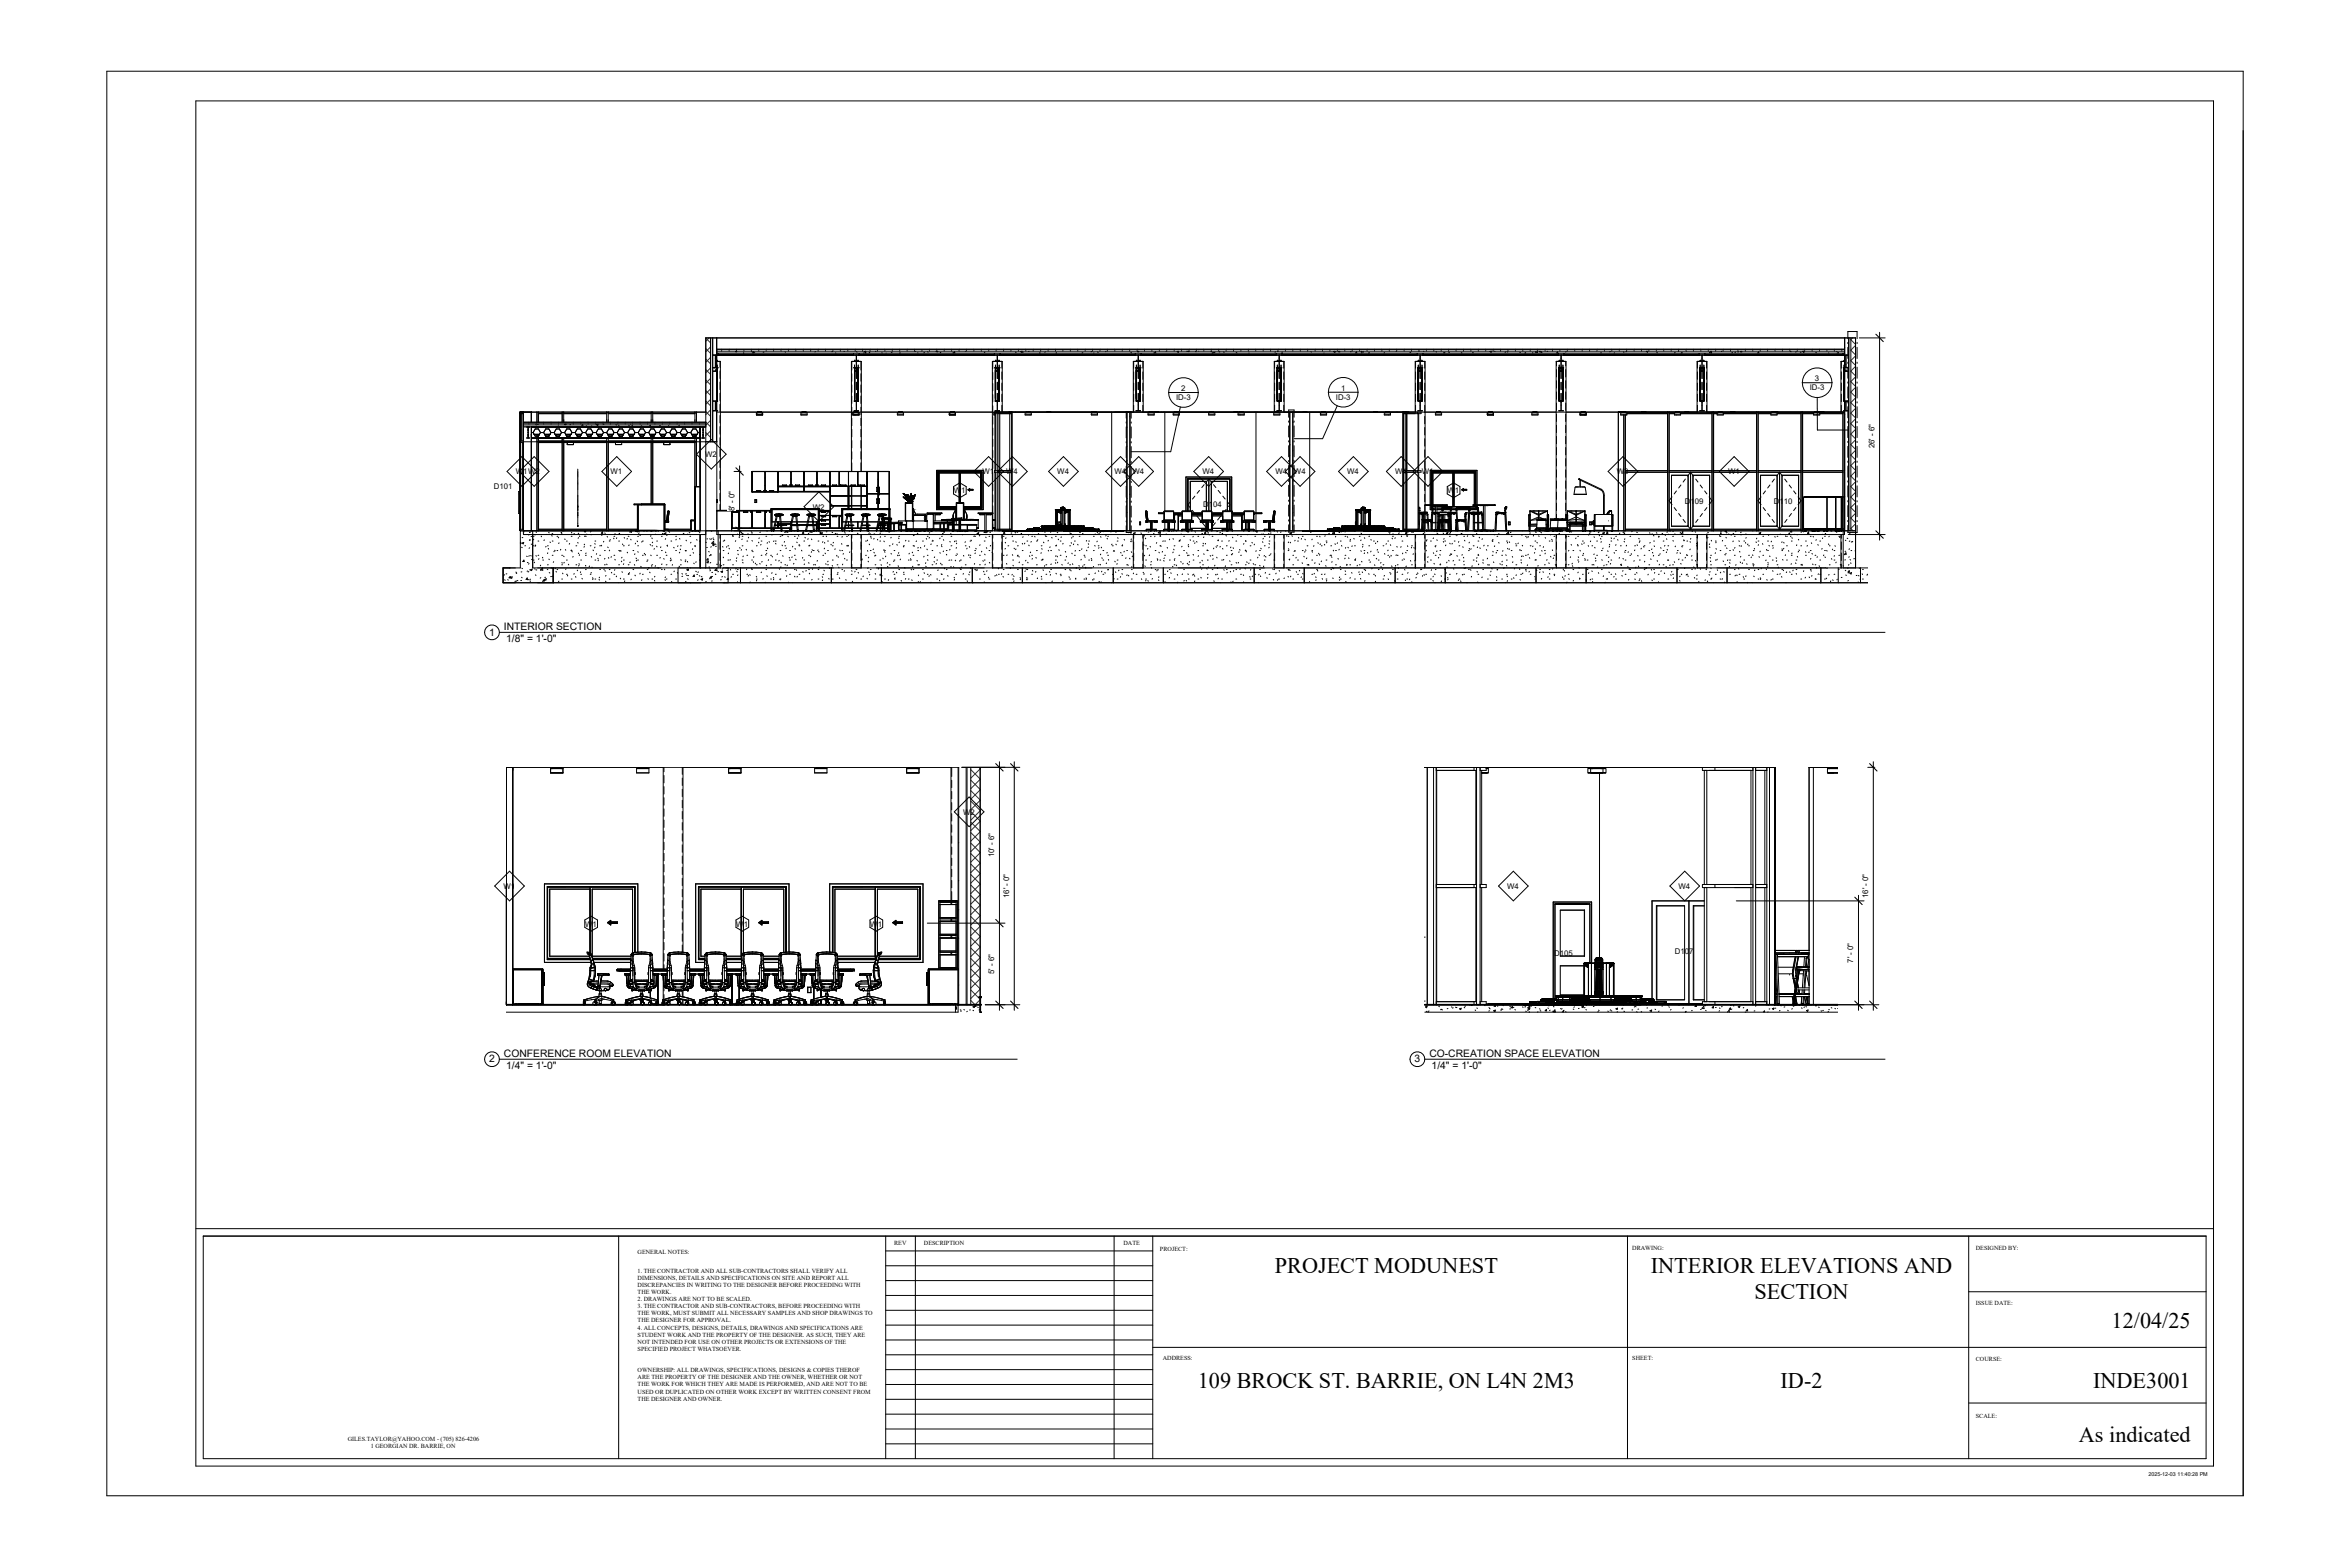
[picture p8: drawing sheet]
<svg xmlns="http://www.w3.org/2000/svg" width="914mm" height="610mm" viewBox="0 0 914 610" stroke-linecap="round" stroke-linejoin="round" font-family="sans-serif">
<defs><g id="words">
<g font-size="8.7">
<text x="496" y="495.3">PROJECT MODUNEST</text>
<text x="642.3" y="495.3">INTERIOR ELEVATIONS AND</text>
<text x="682.7" y="505.2">SECTION</text>
<text x="821.6" y="516.6">12/04/25</text>
<text x="466.1" y="540.1">109 BROCK ST. BARRIE, ON L4N 2M3</text>
<text x="692.8" y="540.1">ID-2</text>
<text x="814.4" y="540.1">INDE3001</text>
<text x="808.9" y="561">As indicated</text>
</g>
<g font-size="4">
<text x="196.1" y="245.2">INTERIOR SECTION</text>
<text x="190.4" y="247.3">1</text>
<text x="197" y="249.9">1/8&quot; = 1'-0&quot;</text>
<text x="190.4" y="413.3">2</text>
<text x="196.1" y="411.3">CONFERENCE ROOM ELEVATION</text>
<text x="550.4" y="413.3">3</text>
<text x="556.2" y="411.3">CO-CREATION SPACE ELEVATION</text>
<text x="197" y="415.9">1/4&quot; = 1'-0&quot;</text>
<text x="557.1" y="415.9">1/4&quot; = 1'-0&quot;</text>
</g>
<g font-size="3">
<text x="706.2" y="148.2">3</text>
<text x="457.6" y="155.7">ID-3</text>
<text x="459.7" y="152">2</text>
<text x="519.8" y="155.6">ID-3</text>
<text x="521.8" y="151.9">1</text>
<text x="704.2" y="151.9">ID-3</text>
<text x="274.4" y="177.8">W2</text>
<text x="729.3" y="174.4" transform="rotate(-90 729.3 174.4)">26' - 6&quot;</text>
<text x="200.7" y="184.6">W1W2</text>
<text x="237.6" y="184.6">W1</text>
<text x="382.3" y="184.6">W1</text>
<text x="391.5" y="184.6">W4</text>
<text x="411.4" y="184.6">W4</text>
<text x="433.6" y="184.6">W4</text>
<text x="440.7" y="184.6">W4</text>
<text x="467.9" y="184.6">W4</text>
<text x="496.3" y="184.6">W4</text>
<text x="503.5" y="184.6">W4</text>
<text x="524.2" y="184.6">W4</text>
<text x="542.8" y="184.6">W4</text>
<text x="553.3" y="184.6">W1</text>
<text x="629.1" y="184.6">W3</text>
<text x="672.4" y="184.6">W1</text>
<text x="192.1" y="190.2">D101</text>
<text x="371.1" y="191.8">W1</text>
<text x="563.3" y="191.8">W1</text>
<text x="468.1" y="197.2">D104</text>
<text x="655.6" y="196">D109</text>
<text x="690.2" y="196">D110</text>
<text x="285.8" y="198.8" transform="rotate(-90 285.8 198.8)">8' - 0&quot;</text>
<text x="316.3" y="198.3">W2</text>
<text x="374.7" y="317">W2</text>
<text x="386.9" y="333.5" transform="rotate(-90 386.9 333.5)">10' - 6&quot;</text>
<text x="195.9" y="345.8">W1</text>
<text x="586.5" y="345.8">W4</text>
<text x="653.2" y="345.8">W4</text>
<text x="392.6" y="349.4" transform="rotate(-90 392.6 349.4)">16' - 0&quot;</text>
<text x="726.9" y="349.4" transform="rotate(-90 726.9 349.4)">16' - 0&quot;</text>
<text x="227.7" y="360.5">W1</text>
<text x="286.5" y="360.5">W1</text>
<text x="338.6" y="360.5">W1</text>
<text x="604.8" y="371.7">D105</text>
<text x="651.7" y="371.1">D107</text>
<text x="721.1" y="374.5" transform="rotate(-90 721.1 374.5)">7' - 0&quot;</text>
<text x="386.9" y="378.9" transform="rotate(-90 386.9 378.9)">5' - 6&quot;</text>
</g>
<g font-size="2.4">
<text x="347.9" y="484.5">REV</text>
<text x="359.5" y="484.5">DESCRIPTION</text>
<text x="437.2" y="484.5">DATE</text>
<text x="248.1" y="487.8">GENERAL NOTES:</text>
<text x="451.4" y="486.5">PROJECT:</text>
<text x="635.1" y="486.4">DRAWING:</text>
<text x="768.8" y="486.4">DESIGNED BY:</text>
<text x="248.1" y="495.1">1. THE CONTRACTOR AND ALL SUB-CONTRACTORS SHALL VERIFY ALL</text>
<text x="248.1" y="497.9">DIMENSIONS, DETAILS AND SPECIFICATIONS ON SITE AND REPORT ALL</text>
<text x="248.1" y="500.6">DISCREPANCIES IN WRITING TO THE DESIGNER BEFORE PROCEEDING WITH</text>
<text x="248.1" y="503.4">THE WORK.</text>
<text x="248.1" y="506.2">2. DRAWINGS ARE NOT TO BE SCALED.</text>
<text x="248.1" y="508.9">3. THE CONTRACTOR AND SUB-CONTRACTORS, BEFORE PROCEEDING WITH</text>
<text x="768.8" y="507.8">ISSUE DATE:</text>
<text x="248.1" y="511.7">THE WORK, MUST SUBMIT ALL NECESSARY SAMPLES AND SHOP DRAWINGS TO</text>
<text x="248.1" y="514.5">THE DESIGNER FOR APPROVAL.</text>
<text x="248.1" y="517.2">4. ALL CONCEPTS, DESIGNS, DETAILS, DRAWINGS AND SPECIFICATIONS ARE</text>
<text x="248.1" y="520">STUDENT WORK AND THE PROPERTY OF THE DESIGNER. AS SUCH, THEY ARE</text>
<text x="248.1" y="522.8">NOT INTENDED FOR USE ON OTHER PROJECTS OR EXTENSIONS OF THE</text>
<text x="248.1" y="525.5">SPECIFIED PROJECT WHATSOEVER.</text>
<text x="248.1" y="533.8">OWNERSHIP: ALL DRAWINGS, SPECIFICATIONS, DESIGNS &amp; COPIES THEROF</text>
<text x="452.4" y="529.1">ADDRESS:</text>
<text x="635.1" y="529.1">SHEET:</text>
<text x="768.8" y="529.3">COURSE:</text>
<text x="248.1" y="536.6">ARE THE PROPERTY OF THE DESIGNER AND THE OWNER, WHETHER OR NOT</text>
<text x="248.1" y="539.4">THE WORK FOR WHICH THEY ARE MADE IS PERFORMED, AND ARE NOT TO BE</text>
<text x="248.1" y="542.1">USED OR DUPLICATED ON OTHER WORK EXCEPT BY WRITTEN CONSENT FROM</text>
<text x="248.1" y="544.9">THE DESIGNER AND OWNER.</text>
<text x="768.8" y="551.5">SCALE:</text>
<text x="135.3" y="560.5">GILES.TAYLOR@YAHOO.COM - (705) 826-4206</text>
<text x="144.3" y="563.3">1 GEORGIAN DR. BARRIE, ON</text>
</g>
<text font-size="2.1" x="836" y="574.2">2025-12-03 11:40:28 PM</text>
</g></defs>
<path d="M376.7 190.5l.6-.4v.3h1.3v.3h-1.3v.3zM568.8 190.5l.6-.4v.3h1.3v.3h-1.3v.3z" fill="#000"/>
<g fill="#fff">
<path d="M278.9 135.9h438.8v.7h-438.8z"/>
<path d="M278.9 136.6h438.8v.7h-438.8z"/>
<path d="M203.7 164.3h70.9v.7h-70.9z"/>
<path d="M203.7 165h70.9v.7h-70.9z"/>
<path d="M438.4 160.3l.2 46.2z"/>
<path d="M439.6 160.3l.2 46.2z"/>
<path d="M503 160.3l.1 46.2z"/>
<path d="M501.8 160.3l.2 46.2z"/>
<path d="M274.6 131.5h1.9v40.4h-1.9z"/>
<path d="M278.8 131.5l.1 40.4z"/>
</g>
<g fill="none" stroke="#2e2e2e" stroke-width=".39">
<path d="M274.6 139.7l1.9 1.8M274.6 135.6l1.9 1.8M274.6 131.5l1.9 1.9M275.9 131.5l-1.3 1.2M276.5 135l-1.9 1.8M276.5 139.1l-1.9 1.8M278.4 139.2l-.1 .1M278.5 138l-.2 .2M280.8 135.9v.7M283.7 135.9v.7M286.6 135.9v.7M289.5 135.9v.7"/>
<path d="M292.4 135.9v.7M295.2 135.9v.7M298.1 135.9v.7M301 135.9v.7M303.9 135.9v.7M306.8 135.9v.7M309.7 135.9v.7M312.6 135.9v.7M315.4 135.9v.7M318.3 135.9v.7M321.2 135.9v.7M324.1 135.9v.7"/>
<path d="M327 135.9v.7M329.9 135.9v.7M332.8 135.9v.7M333.3 139.2l-.1 .1M333.3 138l-.2 .3M335.6 135.9v.7M338.5 135.9v.7M341.4 135.9v.7M344.3 135.9v.7M347.2 135.9v.7M350.1 135.9v.7M353 135.9v.7"/>
<path d="M355.9 135.9v.7M358.7 135.9v.7M361.6 135.9v.7M364.5 135.9v.7M367.4 135.9v.7M370.3 135.9v.7M373.2 135.9v.7M376.1 135.9v.7M378.9 135.9v.7M381.8 135.9v.7M384.7 135.9v.7M387.6 135.9v.7"/>
<path d="M388.1 139.2l-.1 .1M388.2 138l-.2 .3M390.5 135.9v.7M393.4 135.9v.7M396.3 135.9v.7M399.1 135.9v.7M402 135.9v.7M404.9 135.9v.7M407.8 135.9v.7M410.7 135.9v.7M413.6 135.9v.7M416.5 135.9v.7"/>
<path d="M419.4 135.9v.7M422.2 135.9v.7M425.1 135.9v.7M428 135.9v.7M430.9 135.9v.7M433.8 135.9v.7M436.7 135.9v.7M439.6 135.9v.7M442.4 135.9v.7M443 139.2l-.2 .2M443 138l-.2 .3M445.3 135.9v.7"/>
<path d="M448.2 135.9v.7M451.1 135.9v.7M454 135.9v.7M456.9 135.9v.7M459.8 135.9v.7M462.6 135.9v.7M465.5 135.9v.7M468.4 135.9v.7M471.3 135.9v.7M474.2 135.9v.7M477.1 135.9v.7M480 135.9v.7"/>
<path d="M482.9 135.9v.7M485.7 135.9v.7M488.6 135.9v.7M491.5 135.9v.7M494.4 135.9v.7M497.3 135.9v.7M497.8 139.3l-.1 .1M497.9 138l-.2 .3M500.2 135.9v.7M503.1 135.9v.7M505.9 135.9v.7M508.8 135.9v.7"/>
<path d="M511.7 135.9v.7M514.6 135.9v.7M517.5 135.9v.7M520.4 135.9v.7M523.3 135.9v.7M526.1 135.9v.7M529 135.9v.7M531.9 135.9v.7M534.8 135.9v.7M537.7 135.9v.7M540.6 135.9v.7M543.5 135.9v.7"/>
<path d="M546.4 135.9v.7M549.2 135.9v.7M552.1 135.9v.7M552.6 139.3l-.1 .1M552.8 138l-.3 .3M555 135.9v.7M557.9 135.9v.7M560.8 135.9v.7M563.7 135.9v.7M566.6 135.9v.7M569.4 135.9v.7M572.3 135.9v.7"/>
<path d="M575.2 135.9v.7M578.1 135.9v.7M581 135.9v.7M583.9 135.9v.7M586.8 135.9v.7M589.6 135.9v.7M592.5 135.9v.7M595.4 135.9v.7M598.3 135.9v.7M601.2 135.9v.7M604.1 135.9v.7M607 135.9v.7"/>
<path d="M607.5 139.3l-.1 .1M607.6 138l-.2 .3M609.9 135.9v.7M612.7 135.9v.7M615.6 135.9v.7M618.5 135.9v.7M621.4 135.9v.7M624.3 135.9v.7M627.2 135.9v.7M630.1 135.9v.7M632.9 135.9v.7M635.8 135.9v.7"/>
<path d="M638.7 135.9v.7M641.6 135.9v.7M644.5 135.9v.7M647.4 135.9v.7M650.3 135.9v.7M653.1 135.9v.7M656 135.9v.7M658.9 135.9v.7M661.8 135.9v.7M662.3 139.3l-.1 .1M662.5 138l-.3 .3M664.7 135.9v.7"/>
<path d="M667.6 135.9v.7M670.5 135.9v.7M673.4 135.9v.7M676.2 135.9v.7M679.1 135.9v.7M682 135.9v.7M684.9 135.9v.7M687.8 135.9v.7M690.7 135.9v.7M693.6 135.9v.7M696.4 135.9v.7M699.3 135.9v.7"/>
<path d="M702.2 135.9v.7M705.1 135.9v.7M708 135.9v.7M710.9 135.9v.7M713.8 135.9v.7M716.6 135.9v.7M717.4 138l-.1 .1M718.5 138l-.3 .3M720.2 132.2l1.8 1.8M720.8 131.5l-.6 .6M722 134.4l-1.8 1.8 1.8 1.9M722 138.5l-1.8 1.8 1.8 1.9"/>
<path d="M274.6 156l1.9 1.9M274.6 151.9l1.9 1.9M274.6 147.9l1.9 1.8M274.6 143.8l1.9 1.8M276.5 159.5l-1.9 1.8M276.5 143.2l-1.9 1.8M276.5 147.2l-1.9 1.9M276.5 151.3l-1.9 1.9M276.5 155.4l-1.9 1.8M277.8 144.4l-.1 .1M278.1 143l-.2 .1M278.4 156.4l-.1 .1"/>
<path d="M278.4 157.5l-.1 .1M278.4 142.6l-.1 .2M278.8 156l-.1 .1M279.2 143l-.2 .1M332.7 144.4l-.1 .1M333 143l-.2 .1M333.3 156.4l-.1 .1M333.3 157.5l-.1 .1M333.3 142.7l-.1 .1M333.7 156l-.1 .1M334.1 143l-.2 .1M387.6 144.4l-.1 .1"/>
<path d="M387.8 143l-.1 .1M388.1 156.4l-.1 .1M388.1 157.5l-.1 .1M388.1 142.7l-.1 .1M388.6 156l-.2 .1M388.9 143l-.1 .1M442.4 144.4l-.1 .1M442.7 143l-.2 .1M442.9 156.4v.1M442.9 157.5v.1M443 142.7l-.2 .1M443.4 156l-.1 .1"/>
<path d="M443.8 143l-.2 .1M497.3 144.4l-.1 .1M497.6 143l-.2 .1M497.7 143.9h.1M497.8 156.5h-.1M497.8 157.6l-.1 .1M497.8 142.7l-.1 .1M498.3 156l-.2 .1M498.7 143l-.2 .1M552.1 144.4l-.1 .1M552.4 143l-.2 .1M552.6 143.9h.1"/>
<path d="M552.6 156.5l-.1 .1M552.6 157.6l-.1 .1M552.6 142.7l-.1 .2M553.2 156l-.2 .1M553.5 143l-.1 .1M607 144.4l-.1 .1M607.5 143.9l-.1 .1M607.5 156.5l-.1 .1M607.5 157.6l-.1 .1M607.5 142.8l-.4 .3M608 156l-.1 .1M608.4 143l-.2 .1"/>
<path d="M661.9 144.4l-.1 .1M662.3 143.9l-.1 .1M662.3 156.5l-.1 .1M662.3 157.6l-.1 .1M662.3 142.8l-.3 .3M662.9 156l-.2 .1M663.3 143l-.2 .1M717.7 156l-.1 .1M718.3 156.5l-.1 .1M718.3 141.7l-.1 .1M718.3 142.8l-.4 .3M718.5 159.7l-.1 .2"/>
<path d="M718.8 156l-.1 .1M722 142.5l-1.8 1.9 1.8 1.8M722 146.6l-1.8 1.9 1.8 1.8M722 150.7l-1.8 1.8 1.8 1.9M722 154.8l-1.8 1.8 1.8 1.9M722 158.9l-1.8 1.8 1.8 1.9M203.7 164.6h70.9M205 170.3h.1M205.5 166.4h.1M205.5 169.8v.1M205.8 164.3v.7M205.8 166.1l-.1 .1"/>
<path d="M208.6 164.3v.7M211.5 164.3v.7M214.4 164.3v.7M217.3 164.3v.7M220.2 164.3v.7M223.1 164.3v.7M226 164.3v.7M228.9 164.3v.7M231.7 164.3v.7M234.6 164.3v.7M237.5 164.3v.7M240.4 164.3v.7"/>
<path d="M243.3 164.3v.7M246.2 164.3v.7M249.1 164.3v.7M251.9 164.3v.7M254.8 164.3v.7M257.7 164.3v.7M260.6 164.3v.7M263.5 164.3v.7M266.4 164.3v.7M269.3 164.3v.7M272.1 164.3v.7M273.3 166.1l-.1 .1"/>
<path d="M273.6 166.9h-.1M273.6 170.3l-.1 .1M274.6 168.3l1.9 1.8M274.6 164.2l1.9 1.8M274.6 160.1l1.9 1.8M276.5 163.6l-1.9 1.8M276.5 167.6l-1.9 1.9M276.5 171.7l-.2 .2M722 162.9l-1.8 1.9 1.8 1.8M722 167l-1.8 1.9 1.8 1.8M722 171.1l-1.8 1.8 1.8 1.9M722 175.2l-1.8 1.8 1.8 1.9"/>
<path d="M722 179.3l-1.8 1.8 1.8 1.9M722 183.4l-1.8 1.8 1.8 1.9M722 187.4l-1.8 1.9 1.8 1.8M722 191.5l-1.8 1.9 1.8 1.8M722 195.6l-1.8 1.8 1.8 1.9M722 199.7l-1.8 1.8 1.8 1.9M722 203.8l-1.8 1.8 .8 .9"/>
</g>
<g fill="none" stroke="#000" stroke-width=".39">
<path d="M276.5 131.5v40.4M277.2 131.5v40.4M277.4 131.5v40.4M277.4 138h2l-1 .3v4.5l1 .3h-2M277.4 138.2l.9 .1v4.5l-.9 .2M278.8 131.5v40.4M278.9 131.5v76.4h438.8v-76.4M278.9 135.9h438.8M278.9 136.6h438.8M278.9 137.3h438.8M279.5 137.7v.4h52.6v-.4M286.3 136.6l-.2 .2h.6l-.1-.2"/>
<path d="M289.4 137.3h-.1M289.4 137.3h.1M292.5 136.6l.2 .2M292.8 137.3l.4-.5 .1 .5M293.7 136.9l-.3 .2M297.3 137h-.3M305.4 136.8l.3 .2M317.3 136.7l-.2 .2M323.9 136.8h-.3M325.1 137.3h.1M328.3 136.6l.3 .2M332.2 138h2l-.9 .3v4.5l.9 .3h-2l1-.3v-4.5z"/>
<path d="M333.3 136.8l.2 .2M334.3 137.7v.4h52.6v-.4M336.1 137.3h-.1M336.6 137.3l.3-.2v.2M336.8 136.6l-.5 .2 .5 .3 .1-.5M338.2 137l.2 .2M340.8 136.6l-.2 .2M343.1 137.2l.2 .1M344.8 137.3h.1M347.1 137l-.3 .1M350.1 137.3h.1M356 136.6l.2 .2"/>
<path d="M357.1 137.2l.1 .1M359.7 137.1l-.2 .2M360.9 136.8l.2 .2M364.2 136.6l-.1 .1M364.5 136.6l-.2 .2 .6 .1v-.3M365.8 137l.3 .2M370.7 137.3h.2M371 137.3l.4-.4 .1 .4M371.5 137.2h-.3M375.6 136.6l.1 .1M383.3 136.9l-.3 .2M387.1 138h2l-1 .3v4.5l1 .3h-2l.9-.3v-4.5z"/>
<path d="M389.2 137.7v.4h52.6v-.4M395.1 137l.3 .2M397.6 136.6l-.4 .2 .4 .3 .2-.5M398.2 137h-.3M400.5 136.7h-.3M404.6 137.3h.1M406.8 136.8l-.3 .2M410.9 137.3h.2M421.3 137.2l-.3 .1M424.8 136.8h-.3M425.7 137.3h-.1M427.1 136.9l.2 .2"/>
<path d="M430.4 136.6l-.2 .2M440.1 137.1l.2 .2M441.9 138h2l-.9 .3v4.5l.9 .3h-2l.9-.3v-4.5zM442.7 136.6l-.1 .2 .5 .1v-.3M444 137.7v.4h52.6v-.4M449.2 137.2l-.3 .1M449.2 137.3l.4-.4 .1 .4M453.8 136.6l-.1 .1M458.4 136.6l-.4 .2 .5 .3 .1-.5M461.9 136.6l-.1 .1M462.6 136.6l-.8 .1M465.1 136.6l.3 .2"/>
<path d="M466.4 136.6l.1 .1M471.2 136.7l.2 .2M471.7 137.3h.2M472.4 137.2h-.3M472.8 137l-.3 .2M474.7 136.9h-.3M476.1 136.9l.2 .2M481 137.1l.3 .2M486 137.3h.1M496.3 136.8l-.2 .2M496.7 138h2l-.9 .3v4.5l.9 .3h-2l1-.3v-4.5zM497.1 136.6l.2 .2"/>
<path d="M498.9 137.7v.4h52.6v-.4M499 137h-.3M510.1 136.8l.2 .2M515.2 137.3h.1M519.2 136.6l-.3 .1 .4 .4 .2-.5M519.8 136.7l-.2 .2M520.9 136.6l-.1 .2 .5 .1v-.3M525.7 136.8h-.3M527.4 137.3l.4-.4 .1 .4M529.7 137.2l.2 .1M529.8 136.6l-.2 .2 .8 .2v-.4M532.5 137.3h.3"/>
<path d="M538.7 137.2l-.2 .1M543.4 136.6l-.2 .1M548.9 137.1h-.3M551.6 138h2l-1 .3v4.5l1 .3h-2l.9-.3v-4.5zM552.2 136.6h-.1M553.7 137.7v.4h52.6v-.4M553.9 136.6l.2 .1M558.8 136.8l.2 .2M561.7 137.2l.1 .1M562.2 137.1l-.2 .2M563.7 137l.3 .2M568.6 137.2l.2 .1"/>
<path d="M573.3 137.2h-.3M580 136.6l-.3 .1 .5 .3 .1-.4M580.2 136.6l.1 .1M581.5 136.6l.2 .2M585.9 136.9l-.3 .2M586.4 136.8l.3 .2M591.3 137l.3 .2M593.3 137.3h.3M596.3 137.2l.2 .1M597.8 136.6l-.4 .4 .8 .1v-.5M599.2 136.6l-.2 .2 .5 .1v-.3M599.7 136.9l.3 .2"/>
<path d="M600 137h-.3M602.3 136.7h-.3M605.7 137.3l.4-.4 .1 .4M606.4 138h2l-.9 .3v4.5l.9 .3h-2l1-.3v-4.5zM608.5 137.7v.4h52.6v-.4M609.4 136.7l-.2 .2M623.1 137.3h-.3M626.6 136.8h-.3M628.3 137.2l-.2 .1M631.7 136.9l.2 .2M632.9 136.6l-.2 .2M640.8 136.6l-.2 .1 .4 .3 .2-.4"/>
<path d="M644.7 137.1l.2 .2M651.8 137.1l-.2 .2M653.1 136.6h-.1M654.1 137.3h.3M656.3 136.6h.1M661.3 138h2l-1 .3v4.5l1 .3h-2l.9-.3v-4.5zM663.4 137.7v.4h53.7v-.4M665.7 136.6l-.5 .6 .8 .1-.1-.7M669.8 136.6l.2 .2M674.2 137.2h-.3M675.3 137l-.2 .2M676.5 136.9h-.3"/>
<path d="M677.4 136.6l-.2 .2 .6 .1-.1-.3M683.9 137.3l.4-.4 .1 .4M696.7 136.7l.2 .1M698.9 136.8l-.2 .2M700.8 137h-.3M701.6 136.6l.3 .4 .1-.4M701.6 136.9l.3 .1M701.8 136.6l.1 .2M706.5 137.1l.3 .1M711.5 137.3h.1M714.7 136.7l.2 .2M714.9 137.3h.4"/>
<path d="M717.7 137.3h.1M717.8 137.6v.1M717.8 135.3l-.1 .2M717.8 131.5v75M719.2 138.2l-.9 .1v4.5l.9 .2M719.2 138h-1.9l.9 .3v4.5l-.9 .3h1.9M719.3 131.5v75M719.5 131.5v75M720.2 131.5v75M277.5 156h1.7l-.8 .2v3.4l.8 .3h-1.7l.8-.3v-3.4zM278.9 140.6h1.1M278.9 140.2l.2 .4"/>
<path d="M278.9 144.1h.2M279.1 155h.1M279.1 144.4l-.7-.1v-.4l-.1 .4-.6 .1 1.4 .1M279.1 143.2l-.2 .1M279.1 143.1l-.2 12.7M279.1 142v1M280 140.6h.3v58M280 140.6l.2 2.3M280.2 144.3v2.9M280.2 148.7v2.8M280.2 153v2.9M280.2 157.3v2.9"/>
<path d="M331.4 145.4v2.9M331.4 149.7v2.9M331.4 154.1v2.9M331.4 158.4v2.9M331.6 140.6h-.3v42.8M331.6 140.6l-.2 3.4M331.6 140.6h1.6M332.4 156h1.7l-.8 .2v3.4l.8 .3h-1.7l.8-.3v-3.4zM332.5 143.2h1.4M332.5 143.1v12.7l1.4 .1v-12.8M332.5 155h.1M332.5 144.4h.6"/>
<path d="M332.5 144.5h1.4M332.5 144.1h.6M332.5 142v1M333.1 144.1h.1M333.2 140.2h-.7v.4M333.2 143.3v1.1M333.2 144.5v2.8M333.2 148.7v2.9M333.2 153v2.8M333.2 144.3l-.1 .1M333.2 143.9h.1M333.3 144.3v.1"/>
<path d="M333.3 144h.1M333.3 143.3v1.1M333.3 144.5v2.8M333.3 148.7v2.9M333.3 153v2.8M333.3 140.6h1.6M333.3 140.2h.6v.4M333.3 144.4h.6M333.3 144.1h.6M333.9 155h.1M333.9 142v1M334.9 140.6h.2v42.8"/>
<path d="M334.9 140.6l.1 3.4M335 145.4v2.9M335 149.7v2.9M335 154.1v2.9M335 158.4v2.9M386.3 144.8v2.9M386.3 149.2v2.8M386.3 153.5v2.9M386.3 157.8v2.9M386.4 140.6h-.3v59M386.4 140.6l-.1 2.8M386.4 140.6h1.6"/>
<path d="M387.2 156h1.7l-.8 .2v3.4l.8 .3h-1.7l.8-.3v-3.4zM387.3 143.2h1.5M387.3 143.1v12.7l1.5 .1v-12.8M387.3 155h.1M387.3 144.5h1.5M387.3 142v1M388 140.2h-.7v.4M388 143.3v1.1M388 144.5v2.8M388 148.7v2.9M388 153v2.8M388 144.3l-.7 .1"/>
<path d="M388 144l-.7 .1M388 143.9h.1M388.1 144.3l.1 .1M388.1 144h.1M388.1 143.3v1.1M388.1 144.5v2.8M388.1 148.7v2.9M388.1 153v2.8M388.1 140.6h1.6M388.1 140.2h.7v.4M388.2 144.4h.6M388.2 144.1h.6"/>
<path d="M388.8 155h.1M388.8 143.3v.8M388.8 144.5v11.3M388.8 142v1M389.7 140.6h.3v19.7M389.7 140.6h.1M389.8 140.6v2.6M389.8 144.7v2.9M389.8 149v2.9M389.8 153.3v2.9M389.8 157.7v2.6M441.1 144.7v2.9"/>
<path d="M441.1 149v2.9M441.1 153.3v2.9M441.1 157.7v2.6M441.3 140.6h-.3v19.7M441.3 140.6l-.2 2.6M441.3 140.6h1.5M442.1 156h1.7l-.9 .2v3.4l.9 .3h-1.7l.8-.3v-3.4zM442.2 144.4h1.4M442.2 144.1h1.4M442.2 143.2h1.4M442.2 143.1v12.7l1.4 .1v-12.8M442.2 155h.1"/>
<path d="M442.2 144.5h1.4M442.2 142v1M442.8 140.2h-.6v.4M442.9 143.3v1.1M442.9 144.5v2.8M442.9 148.7v2.9M442.9 153v2.8M442.9 143.9h.1M443 140.6h1.5M443 140.2h.6v.4M443.6 155h.1M443.6 142v1"/>
<path d="M444.5 140.6h.3v19.7M444.5 140.6l.2 2.6M444.7 144.7v2.9M444.7 149v2.9M444.7 153.3v2.9M444.7 157.7v2.6M496 140.6v2.6M496 144.7v2.9M496 149v2.9M496 153.3v2.9M496 157.7v2.6M496 140.6h.1"/>
<path d="M496.1 140.6h-.3v19.7M496.1 140.6h1.6M496.9 156h1.7l-.8 .2v3.4l.8 .3h-1.7l.8-.3v-3.4zM497 144.1h1.5M497 143.2h1.5M497 143.1v12.7l1.5 .1v-12.8M497 155h.1M497 144.4h.7M497 144.5h1.5M497 142v1M497.1 143.3v.8M497.1 144.5v11.3"/>
<path d="M497.7 144.4h.8M497.7 140.2h-.7v.4M497.7 143.3v1.1M497.7 144.5v2.8M497.7 148.7v2.9M497.7 153v2.8M497.7 143.9h.1M497.8 143.3v1.1M497.8 144.5v2.8M497.8 148.7v2.9M497.8 153v2.8M497.8 140.6h1.6"/>
<path d="M497.8 140.2h.7v.4M498.4 155h.1M498.5 142v1M499.4 140.6h.3v19.7M499.4 140.6l.1 2.6M499.5 144.7v2.9M499.5 149v2.9M499.5 153.3v2.9M499.5 157.7v2.6M550.8 144.7v2.9M550.8 149v2.9M550.8 153.3v2.9"/>
<path d="M550.8 157.7v2.6M550.9 140.6h-.2v19.7M550.9 140.6l-.1 2.6M550.9 140.6h1.6M551.7 156h1.7l-.8 .2v3.4l.8 .3h-1.7l.8-.3v-3.4zM551.9 143.2h1.4M551.9 143.1v12.7l1.4 .1v-12.8M551.9 155h.1M551.9 144.4h.6M551.9 144.5h1.4M551.9 144.1h.6M551.9 142v1"/>
<path d="M552.5 144.1h.1M552.5 140.2h-.6v.4M552.6 143.3v1.1M552.6 144.5v2.8M552.6 148.7v2.9M552.6 153v2.8M552.6 144.3l-.1 .1M552.6 143.9h.1M552.6 144.3l.1 .1M552.6 144h.1M552.6 140.6h1.6M552.6 140.2h.7v.4"/>
<path d="M552.7 144.4h.6M552.7 144.1h.6M553.3 155h.1M553.3 142v1M554.2 140.6h.3v58.7M554.2 140.6l.2 2.6M554.4 144.7v2.9M554.4 149v2.9M554.4 153.3v2.9M554.4 157.7v2.9M605.6 143.8v2.9M605.6 148.1v2.9"/>
<path d="M605.6 152.4v2.9M605.6 156.8v2.9M605.8 140.6h-.3v61.2M605.8 140.6l-.2 1.7M605.8 140.6h1.6M606.6 156h1.7l-.8 .2v3.4l.8 .3h-1.7l.8-.3v-3.4zM606.7 143.2h1.4M606.7 143.1v12.7l1.4 .1v-12.8M606.7 155h.1M606.7 144.5h1.4M606.7 142v1M607.4 140.2h-.7v.4"/>
<path d="M607.4 143.3v1.1M607.4 144.5v2.8M607.4 148.7v2.9M607.4 153v2.8M607.4 144.3l-.7 .1M607.4 144l-.7 .1M607.4 143.9h.1M607.5 144.3v.1M607.5 144h.1M607.5 143.3v1.1M607.5 144.5v2.8M607.5 148.7v2.9"/>
<path d="M607.5 153v2.8M607.5 140.6h1.6M607.5 140.2h.6v.4M607.5 144.4h.6M607.5 144.1h.6M608.1 155h.1M608.1 143.3v.8M608.1 144.5v11.3M608.1 142v1M609.1 140.6h.3v61.2M609.1 140.6h.1M609.2 140.6v1.7"/>
<path d="M609.2 143.8v2.9M609.2 148.1v2.9M609.2 152.4v2.9M609.2 156.8v2.9M660.5 144.7v2.9M660.5 149v2.9M660.5 153.3v2.9M660.5 157.7v2.6M660.6 140.6h-.3v19.7M660.6 140.6l-.1 2.6M660.6 140.6h1.6M661.4 156h1.7l-.8 .2v3.4l.8 .3h-1.7l.8-.3v-3.4z"/>
<path d="M661.5 144.4h1.5M661.5 144.1h1.5M661.5 143.2h1.5M661.5 143.1v12.7l1.5 .1v-12.8M661.5 155h.1M661.5 144.5h1.5M661.5 142v1M662.2 140.2h-.7v.4M662.2 143.3v1.1M662.2 144.5v2.8M662.2 148.7v2.9M662.2 153v2.8"/>
<path d="M662.2 143.9h.1M662.3 140.6h1.6M662.3 140.2h.7v.4M663 155h.1M663 142v1M663.9 140.6h.3v19.7M663.9 140.6l.2 2.6M664.1 144.7v2.9M664.1 149v2.9M664.1 153.3v2.9M664.1 157.7v2.6M716.5 144.7v2.9"/>
<path d="M716.5 149v2.9M716.5 153.3v2.9M716.5 157.7v2.6M716.6 140.6h-.3v19.7M716.6 140.6l-.1 2.6M716.6 140.6h1.1M717.4 156h1.7l-.8 .2v3.4l.8 .3h-1.7l.8-.3v-3.4zM717.5 144.4l.7-.1v-.4l.1 .4 .7 .1-1.5 .1M717.5 143.2h.2M717.5 143.1l.2 12.8M717.5 155h.1M717.5 144.1h.2"/>
<path d="M717.5 142v1M717.7 140.2l-.2 .4M202.5 160.9h1.2M202.5 172.2h1.2M202.5 171.6h1.2M202.9 160.9v10.7M203.2 172.2v33.7M203.5 160.9v10.7M203.5 172.2v33.7M203.7 164.3h70.9M203.7 160.3v47.6h70.9M203.7 165h70.9"/>
<path d="M203.7 165.7h70.9M203.7 171.9h75.2M205 166.1l1 .1zM205 170.3l1 .1zM205.5 168.3h.1M205.5 166.2v4.1M205.5 167.6h.1M205.5 169h.1M206.8 166.2h65.6M206.8 160.3v3.9M206.8 168.9h.1M206.8 169h.1"/>
<path d="M206.8 170.4h65.5v-4.3h-65.5v40.4M206.8 168.3h.6M206.8 170.3h65.5M207.4 168.3l.9-1.4h1.2l.8 1.4M207.4 168.3l.9 1.4h1.2l.8-1.4M207.8 168.9h2.1M207.9 169h2M208.5 165.2l.2 .2M208.9 160.3v3.9M208.9 169v.7M208.9 170.4v36.1M209.4 165.1l-.3 .1"/>
<path d="M209.5 160.9h9.2M209.5 172.2h9.2M209.5 160.3v3.9M209.5 169v.5M209.5 170.4v36.1M209.5 171.6h9.2M210.3 168.3h1.2M211.5 168.3l.9-1.4h1.2l.8 1.4M211.5 168.3l.9 1.4h1.2l.8-1.4M211.9 168.9h2.1M212 169h1.9M214.4 168.3h1.2"/>
<path d="M215.6 168.3l.8-1.4h1.2l.9 1.4M215.6 168.3l.8 1.4h1.2l.9-1.4M216 168.9h2.1M216.1 169h1.9M217.3 165.7h-.1M218.5 168.3h1.2M218.7 160.3v3.9M218.7 170.4v36.1M219.3 160.9h16.8M219.3 172.2h1.4M219.3 160.3v3.9M219.3 170.4v36.1"/>
<path d="M219.3 171.6h16.8M219.7 168.3l.8-1.4h1.2l.9 1.4M219.7 168.3l.8 1.4h1.2l.9-1.4M219.8 165l-.1 .2h.5v-.2M220.1 168.9h2.1M220.1 169h2M220.7 172.1h.5M220.7 172.9h2.4M220.7 172.1h2.4M220.7 172.1v.8M221.2 172.1v-.2h1.5v.2M221.2 172.1h1.5"/>
<path d="M221.2 171.9h1.4zM221.2 171.9v.2M222 165.1l-.3 .1M222.6 168.3h1.2M222.7 172.1h.4M223.1 172.2h13M223.1 172.1v.8M223.8 168.3l.8-1.4h1.2l.9 1.4M223.8 168.3l.8 1.4h1.2l.9-1.4M224.2 168.9h2.1M224.2 169h2M226.3 165.7l.4-.5 .1 .5"/>
<path d="M226.7 168.3h1.2M227.9 168.3l.8-1.4h1.2l.9 1.4M227.9 168.3l.8 1.4h1.2l.9-1.4M228.1 165.6l.2 .1M228.3 168.9h2.1M228.3 169h2M230.3 165.7h-.2M230.8 168.3h1.2M232 168.3l.8-1.4h1.2l.8 1.4M232 168.3l.8 1.4h1.2l.8-1.4M232.4 168.9h2M232.4 169h2"/>
<path d="M232.4 165l-.3 .1 .5 .3 .1-.4M232.6 165.4h-.3M234.8 165l.2 .1M234.8 168.3h1.2M236 168.3l.9-1.4h1.2l.8 1.4M236 168.3l.9 1.4h1.2l.8-1.4M236.1 160.3v3.9M236.1 170.4v36.1M236.4 168.9h2.1M236.5 169h2M236.7 160.9h16.7M236.7 172.2h2.8"/>
<path d="M236.7 160.3v3.9M236.7 169v.3M236.7 170.4v36.1M236.7 171.6h16.7M238.9 168.3h1.2M239.5 172.1h.4M239.5 172.1h2.4M239.5 172.1v.8h2.4v-.8M239.7 165.2l.2 .2M239.9 172.1h1.6M240 171.9h.4M240 171.9v.2"/>
<path d="M240.1 168.3l.9-1.4h1.2l.8 1.4M240.1 168.3l.9 1.4h1.2l.8-1.4M240.4 171.9h1M240.5 168.9h2.1M240.6 169h2M240.9 165.5l-.3 .2M241.4 171.9v.2M241.5 171.9h-1.6v.2M241.5 172.1h.4M241.9 172.2h11.5M243 168.3h1.2M244.2 168.3l.9-1.4h1.2l.8 1.4"/>
<path d="M244.2 168.3l.9 1.4h1.2l.8-1.4M244.6 165.4l.3 .2M244.6 168.9h2.1M244.7 169h2M245.4 165h.1M245.8 165.7h.2M247.1 168.3h1.2M248.3 168.3l.9-1.4h1.2l.8 1.4M248.3 168.3l.9 1.4h1.2l.8-1.4M248.7 168.9h2.1M248.8 169h1.9M249.5 165.6l.2 .1"/>
<path d="M251.2 168.3h1.2M252.4 168.3l.8-1.4h1.2l.9 1.4M252.4 168.3l.8 1.4h1.2l.9-1.4M252.8 165.7l.2-.3 .1 .3M252.8 168.9h2.1M252.9 169h1.9M253.4 160.3v3.9M253.4 169v.7M253.4 170.4v25.7M254 160.9h16.4M254 172.2h4.2M254 160.3v3.9"/>
<path d="M254 169v.7M254 170.4v25.7M254 171.6h16.4M255.3 168.3h1.2M256.5 168.3l.8-1.4h1.2l.9 1.4M256.5 168.3l.8 1.4h1.2l.9-1.4M256.9 168.9h2.1M256.9 169h2M257 165.5l-.3 .1M258.3 172.1h.4M258.3 172.1v.8h2.4v-.8M258.3 172.1h2.4"/>
<path d="M258.7 172.1h1.5M258.7 171.9h1.5M258.7 171.9v.2M258.8 171.9h1.3M259.4 168.3h1.2M260.1 165.6l.1 .1M260.2 171.9v.2M260.2 172.1h.5M260.2 171.9h-1.5v.2M260.6 168.3l.8-1.4h1.2l.9 1.4M260.6 168.3l.8 1.4h1.2l.9-1.4M260.7 172.2h9.7"/>
<path d="M261 168.9h2.1M261 169h2M263.5 168.3h1.2M264.4 165.4l-.3 .2M264.7 168.3l.8-1.4h1.2l.9 1.4M264.7 168.3l.8 1.4h1.2l.9-1.4M265.1 168.9h2.1M265.1 169h2M267.6 168.3h1.2M268.8 168.3l.8-1.4h1.2l.8 1.4M268.8 168.3l.8 1.4h1.2l.8-1.4M269.2 168.9h2"/>
<path d="M269.2 169h2M270.4 160.3v3.9M270.4 169v.7M270.4 170.4v36.1M271 160.3v3.9M271 169v.3M271 170.4v18.9M271.6 168.3h.7M272.3 168.9h.1M272.3 169h.1M272.5 166.1h2.1M273.1 166.1h1"/>
<path d="M273.1 170.3l1 .1zM273.5 168.3h.1M273.5 167.6h.1M273.5 169h.1M273.5 166.2v4.1M273.6 166.2v4.1M274.6 160.3h-72.1v60.6h-6.7v5.8h531M278.8 171.6h.1M278.9 160.3h438.8M280.2 161.6v2.9M280.2 166v2.9M280.2 170.3v2.9"/>
<path d="M280.2 174.6v2.9M280.2 179v2.9M294.3 160.6h.5M294.3 160.6v.8h2.4v-.8M294.3 160.6h2.4M294.8 160.3h1.5M294.8 160.6h1.5M294.8 160.3v.3M294.8 160.3h1.4M296.3 160.3v.3M296.3 160.6h.4M311.6 160.6h2.5"/>
<path d="M311.6 161.4h2.5M311.6 160.6h.1M311.6 160.6v.8M311.6 161.4h.1M311.7 160.6h.4M311.7 161.4h2.4M312.1 160.6h1.5M312.1 160.3h1.5M312.1 160.3v.3M312.2 160.3h1.3M313.6 160.3v.3M313.6 160.6h.5"/>
<path d="M313.6 160.3h-1.5v.3M314.1 160.6v.8M331.4 162.7v2.9M331.4 167.1v2.8M331.4 171.4v2.9M331.4 175.7v2.9M331.9 160.6h.4M331.9 161.4h2.4M331.9 160.6h2.4M331.9 160.6v.8M332.3 160.3h1.5M332.3 160.6h1.5"/>
<path d="M332.3 160.3v.3M332.3 160.3h1.4M332.4 160.3h1.3M333.8 160.3v.3M333.8 160.6h.5M334.3 160.6v.8M335 162.7v2.9M335 167.1v2.8M335 171.4v2.9M335 175.7v2.9M349.2 160.6h.4M349.2 160.6h2.4"/>
<path d="M349.2 161.4h2.3M349.2 161.4h2.4M349.2 160.6v.8M349.6 160.3h1.6v.3M349.6 160.6h1.6M349.6 160.3v.3M349.7 160.3h1.4M351.1 160.3v.3M351.2 160.6h.3M351.5 160.6h.1M351.5 161.4h.1M351.6 160.6v.8"/>
<path d="M369.4 160.6h.4M369.4 160.6v.8h2.4v-.8M369.4 160.6h2.4M369.8 160.3h1.6v.3M369.8 160.6h1.6M369.8 160.3v.3M369.9 160.3h1.4v.3M371.4 160.6h.4M386.3 162.1v2.9M386.3 166.5v2.9M386.3 170.8v2.9M386.3 175.1v2.9"/>
<path d="M386.3 179.5v2.8M386.9 160.6h-.2v.8h.4M386.9 160.3v.6h1.8M387.1 160.9v22.2M387.4 160.9v22.2M388 160.9v22.2M388.3 160.3v.6M388.6 160.3h-1.4h1.5v46.2M389 160.9h4.6M389 160.3v46.2M392.8 160.3h2.2h-1.1v46.2h1.1M392.9 160.9v22.2"/>
<path d="M393.6 160.3v46.2M398.9 160.6h.4M398.9 160.6h2.4M398.9 161.4h2.4M398.9 160.6v.8M399.3 160.3h1.6v.3M399.3 160.6h1.6M399.3 160.3v.3M399.4 160.3h1.4M400.8 160.3v.3M400.9 160.6h.4M401.3 160.6v.8"/>
<path d="M407.3 160.3h1.5M424.6 160.6h.5M424.6 160.6h2.4M424.6 160.6v.8h2.4v-.8M424.6 160.3h1.5M425.1 160.3h1.5M425.1 160.6h1.5M425.1 160.3v.3M425.1 160.3h1.4l.1 .3M426.6 160.6h.4M426.6 160.3v.3M432.6 160.3v46.1"/>
<path d="M438.4 160.3v46.2M438.4 166.1h.2M438.4 173.5h.2M438.4 179.1h.2M438.6 160.3v46.2M439.6 161.9v.1M439.6 160.3v46.2M439.8 160.3l-.1 46.1M446.7 160.6h.4M446.7 160.6h2.4M446.7 161.4h2.4M446.7 160.6v.8"/>
<path d="M447.1 160.6h1.6M448.6 160.3h-1.4v.3M448.6 160.3v.3M448.7 160.6h.4M448.7 160.3h-1.6v.3M449.1 160.6v.8M449.3 160.3h1.5M449.4 160.3h1.3M453.2 160.3v38.5M456.5 160.6h.4M456.5 160.6h2.4M456.5 160.6v.8h2.4v-.8"/>
<path d="M456.9 160.3h1.6M456.9 160.3h1.5M456.9 160.6h1.5M456.9 160.3v.3M457 160.3h1.4M457 160.3v.3M458.4 160.3v.3M458.4 160.6h.1M458.5 160.6h.4M470.3 160.6h.4M470.3 160.6h2.4M470.3 160.6v.8h2.4v-.8"/>
<path d="M470.7 160.6v-.3h1.6v.3M470.7 160.6h1.6M470.8 160.3h1.4M470.8 160.3v.3M472.2 160.3v.3M472.3 160.6h.4M480.1 160.3h1.5M480.2 160.3h1.3zM481.7 160.6h.5M481.7 160.6h2.4M481.7 161.4h2.4M481.7 160.6v.8"/>
<path d="M482.2 160.3h1.5M482.2 160.6h1.5M482.2 160.3v.3M482.2 160.3h1.4M482.2 160.3h1.4l.1 .3M483.7 160.6h.4M483.7 160.3v.3M484.1 160.6v.8M488.7 160.3v39.2M495.6 160.6h.4M495.6 160.6h2.4M495.6 160.6v.8h2.4v-.8"/>
<path d="M496 160.3h1.6M496 160.3h1.2M496 160.6h1.2M496 160.3v.3M496.2 160.3h1.3M497.2 160.3h.4M497.2 160.6h.4M497.5 160.3h-1.4v.3M497.5 160.3v.3M497.6 160.6h.4M501.8 177.2v.1M501.8 160.3v46.2"/>
<path d="M502 173l-.1 .1M502 160.3v46.2M503 160.3v46.2M503.1 179.1h.1M503.1 164.3h.1M503.1 175.4h.1M503.1 160.3v46.2M507.1 160.3h1.5M509.6 160.3v46.2M513.8 160.6h.4M513.8 160.6h2.4M513.8 161.4h2.4"/>
<path d="M513.8 160.6v.8M514.2 160.6v-.3h1.6v.3M514.2 160.6h1.6M514.3 160.6v-.3h1.4v.3M515.8 160.6h.4M516.2 160.6v.8M534.5 160.3h1.5M538.6 160.6h.5M538.6 160.6h2.4M538.6 161.4h2.4M538.6 160.6v.8M539.1 160.6v-.3h1.5v.3"/>
<path d="M539.1 160.6h1.5M539.1 160.3v.3M539.2 160.3h1.3zM540.6 160.3v.3M540.6 160.6h.4M541 160.6v.8M546.1 160.9h.9M546.1 160.3v46.1M546.3 160.9v22.2M546.8 160.3h-3.2h2.2v46.1M547 160.3v46.1M547.3 160.3v46.1"/>
<path d="M547.4 160.9v22.2M551.5 160.3v.6M551.8 160.9v22.2M552 160.9v22.2M552.9 160.3v.6h-5.6M554.4 162v2.9M554.4 166.3v2.9M554.4 170.7v2.8M554.4 175v2.9M554.4 179.3v2.9M558.5 160.6h.4M558.5 160.6h2.4"/>
<path d="M558.5 160.6v.8h2.4v-.8M558.9 160.3h1.6M558.9 160.6h1.6M558.9 160.3v.3M559 160.6l.1-.3h1.3v.3M560.5 160.6h.4M560.5 160.3v.3M578.7 160.6h.4M578.7 161.4h2.4M578.7 160.6h2.4M578.7 160.6v.8M579.1 160.3h1.6v.3"/>
<path d="M579.1 160.6h1.6M579.1 160.3v.3M579.2 160.3h1.5M579.2 160.3h1.4M580.7 160.3v.3M580.7 160.6h.4M581.1 160.6h.1M581.1 161.4h.1M581.1 160.6v.8M596 160.6h.5M596 160.6h2.5M596 160.6v.8h2.5v-.8"/>
<path d="M596.5 160.3h1.5M596.5 160.6h1.5M596.5 160.3v.3M596.6 160.3h1.3M598 160.3v.3M598 160.6h.5M605.6 161.1v2.9M605.6 165.4v2.9M605.6 169.8v2.8M605.6 174.1v2.9M605.6 178.4v2.9M609.2 161.1v2.9"/>
<path d="M609.2 165.4v2.9M609.2 169.8v2.8M609.2 174.1v2.9M609.2 178.4v2.9M614.8 160.6h.4M614.8 161.4h2.4M614.8 160.6h2.4M614.8 160.6v.8M615.2 160.3h1.6v.3M615.2 160.6h1.6M615.2 160.3v.3M615.3 160.3h1.4v.3"/>
<path d="M616.8 160.6h.4M617.2 160.6v.8M629.7 160.3v46.2M630.6 160.6h.4M630.6 160.6h2.4M630.6 160.6v.8h2.4v-.8M631 160.3h1.6M631 160.3h1.4M631 160.6h1.4M631 160.3v.3M631.1 160.3h1.4M631.1 160.3v.3"/>
<path d="M631.1 160.3h1.5M631.8 161.4v45.1M632.4 161.4v45.1M632.4 160.6h.2M632.5 160.3v.3M632.6 160.6h.4M633 160.9h15.8M638.8 160.3h1.5M648.8 160.3v46.2M649.4 160.9h2.1M649.4 160.3v46.2M651.5 160.6h.5"/>
<path d="M651.5 160.6h2.4M651.5 161.4h2.4M651.5 160.6v.8M652 160.3h1.5M652 160.6h1.5M652 160.3v.3M652 160.3h1.4zM653.5 160.3v.3M653.5 160.6h.4M653.9 160.9h12.3M653.9 160.6v.8M655.6 160.3h1.5"/>
<path d="M666.2 160.3v46.2M666.8 160.9h1.3M666.8 160.3v46.2M668.1 160.6h.5M668.1 160.6h2.5M668.1 160.6v.8h2.5v-.8M668.6 160.3h1.5v.3M668.6 160.6h1.5M668.6 160.3v.3M668.6 160.3h1.5M668.7 160.3h1.3M670.1 160.3v.3"/>
<path d="M670.1 160.6h.5M670.6 160.9h12.9M673.5 160.3h1.5h-1.4M683.5 160.3v46.2M684.1 160.9h4.9M684.1 160.3v46.2M689.1 160.6h.4M689.1 160.6h2.4M689.1 160.6v.8h2.4v-.8M689.5 160.3h1.5v.3M689.5 160.6h1.5M689.5 160.3v.3"/>
<path d="M689.5 160.3h1.5M689.6 160.3h1.4M690.2 160.3h1.5h-1.4M691 160.3v.3M691 160.6h.5M691.5 160.9h9.3M700.8 160.3v46.2M701.4 160.9h4.3M701.4 160.3v46.2M705.7 160.6h.4M705.7 160.6h2.4M705.7 161.4h2.4"/>
<path d="M705.7 160.6v.8M706.1 160.3h1.6v.3M706.1 160.6h1.6M706.1 160.3v.3M706.1 160.3h.8M706.2 160.3h.7M706.9 160.3h.7v.3M707.7 160.6h.4M708.1 160.9h9M708.1 160.6v.8M708.1 160.3h1.6M708.2 160.3h1.4"/>
<path d="M717.1 160.3l.1 33-15.5 .1-.1 12 .4 .5M717.8 161.1v.1M201.8 191.2h.3v8.5h-.3M201.8 191.2v8.5M201.8 199.7h.3M201.8 191.2h.3M202 198.9h.5M202 198.7h.5M202 192.2h.5M202 192.1h.5M224.8 182.5v22.3M248 196.4l.2 10.1"/>
<path d="M248.2 196.4v10M248.3 196.4v10.1M249.6 196.1v.3M258.4 196.4v10.1M258.6 196.4h-11.9v-.3h11.9l-.2 10.4M259.9 198.8l.4 .2-.4 3.2-.3 .3-.1-.3zM270.3 197.5h.1M270.3 197.4v.1M270.3 197.4h.1M270.3 189.4h.2M270.5 189.3v17.2h.2l-.2-.1M272.4 189.3h-2.1v17l2.1 .1"/>
<path d="M278.9 198.8h21.1M278.9 198.6h21.1M278.9 194.4v1.1M280.2 183.3v2.9M280.2 187.6v2.9M280.2 192v2.8M280.2 196.3v2.3M284.7 199.2h.2M284.7 199.1h.2M284.7 198.6v7.9M284.7 198.9h2.9M284.7 199.1h.1"/>
<path d="M284.9 199.1h.1M284.9 199.2h.1M284.9 199.3h.1M284.9 199.3h-.2M284.9 199.1v.2M285.3 199.2h1.7M285.3 199.3h1.7M285.3 199.2v.1M285.3 199.2h.1M285.3 199.3h.1M285.4 199.3h.1M285.4 199.2h.1"/>
<path d="M285.4 199.2h-.1M286.9 199.2h.1M286.9 199.3h.1M287 199.2v.1M287.2 199.2h.1M287.6 198.8v6.7M289.3 199.1h1.6M289.3 199.3h1.6M289.3 199.1v.2M289.3 199.1h.1M289.3 199.3h.1M290.9 199.1h.1"/>
<path d="M290.9 199.3h.1M290.9 199.1v.2M292.2 199.1h.1M292.2 199.2h.1M292.2 199.1v.1M292.6 198.8v6.7M293.8 195.5h.6M293.8 194.4h.6M293.8 194.4v.1M293.8 194.4v1.1M294.3 199.1h1.7M294.3 199.3h1.7"/>
<path d="M294.3 190.9v.1M294.3 199.1v.2M294.3 191h1.7M294.3 190.9h1.7M294.3 199.1h.1M294.3 199.3h.1M294.3 191h.1M294.3 190.9h.1M294.4 195.5h-.6M294.4 195.5h.1M294.4 199.1h-.1M294.4 194.4v1.1"/>
<path d="M295.9 199.1h.1M295.9 199.3h.1M295.9 191h.1M295.9 190.9h.1M296 190.9v.1M296 199.1v.2M297.4 190.8h.1M297.4 190.8v.1M297.4 190.9h.1M297.7 183.6h.1M297.7 199h.1M297.7 188.9h.1"/>
<path d="M297.7 191.1h.1M297.7 188.8h.1M297.7 183.4v7.9M297.7 198.8v6.7M297.7 186h.1M297.7 185.8h.1M298 190.8h.1M298 190.9h.1M298 190.8v.1M298.1 199.1h.1M298.1 199.2h.1M298.1 199.1v.1"/>
<path d="M299.4 199.3h.6M299.4 190.9v.1M299.4 199.1v.2M299.4 191h1.7M299.4 190.9h1.7M299.4 190.9h.1M299.4 191h.1M299.4 199.1h.1M299.4 199.3h.1M300 199.1h-.6M300.4 198.2v8.3M301 190.9h.1"/>
<path d="M301 191h.1M301.1 190.9v.1M302.7 183.4v7.9M302.9 189.4h19.9v1.8h-19.9zM304.4 188.7l1.7 .2zM304.4 188.9h.1M304.4 188.7h.1M306 188.9h.1M306 188.7h.1M307.5 188.8h.1M307.5 188.7h.1M307.5 188.7v.1"/>
<path d="M307.8 183.6h.1M307.8 188.9h.1M307.8 183.4v5.8M307.8 186.4h.1M307.8 186.2h.1M308.1 188.8h.1M308.1 188.7h.1M308.1 188.7v.1M309.5 188.7l1.7 .2zM309.5 188.7h.1M309.5 188.9h.1M309.6 188.7h-.1"/>
<path d="M311.1 188.7h.1M311.1 188.9h.1M312.8 189.4v1.8M312.8 183.4v5.8M312.9 189.4v1.8M314.5 188.7l1.7 .2zM314.5 188.9h.1M314.5 188.7h.1M316.1 188.9h.1M316.1 188.7h.1M317.6 188.8h.1M317.6 188.7h.1"/>
<path d="M317.6 188.7v.1M317.9 183.6h.1M317.9 188.9h.1M317.9 183.4v5.8M317.9 186.4h.1M317.9 186.2h.1M318.2 188.8h.1M318.2 188.7h.1M318.2 188.7v.1M318.4 198.2v8.3M318.8 198.2h-18.8M318.8 198.9h4.1"/>
<path d="M318.8 198.6h4.1M319.6 199.2h1.7M319.6 188.7h1.7M319.6 188.9h1.7M319.6 188.7v.2M319.6 199.2v.1M319.6 199.3h1.7M319.6 199.3h.1M319.6 199.2h.1M319.6 188.7h.1M319.6 188.9h.1M319.7 188.9h.1"/>
<path d="M319.7 188.7h.1M319.7 188.7h-.1M321.2 199.2h.1M321.2 188.7h.1M321.2 188.9h.1M321.2 188.7v.2M321.2 199.3h.1M321.3 199.2v.1M322.8 198.9h.1M322.9 191.3h-30.3v-7.9h53.4v14.4M322.9 183.4v22.1M323.1 193h6.9"/>
<path d="M323.1 192.8h6.9M323.1 196.9h6.9M323.1 196.7h6.9M323.1 189.2v11.3h4.4M323.9 188.7h1.7M323.9 188.9h1.7M323.9 188.7v.2M323.9 188.9h.1M323.9 188.7h.1M325.5 188.9h.1M325.5 188.7h.1M325.6 188.7v.2"/>
<path d="M326.5 183.4v5.8M326.9 188.7h.1M327.5 188.7h1.7M327.5 188.9h1.7M327.5 188.7v.2M327.5 188.9h.1M327.5 188.7h.1M327.9 198.2v8.3M329.1 188.9h.1M329.1 188.7h.1M329.2 188.7v.2M330 189.2v8.6"/>
<path d="M330 198.2h.1M330.2 183.4v14.4M330.2 198.2h.1M330.3 193h6.9M330.3 192.8h6.9M330.3 196.9h6.9M330.3 196.7h6.9M330.3 189.2v8.6M330.3 198.2h.1M331.1 188.7h1.7M331.1 188.9h1.7M331.1 188.7v.2"/>
<path d="M331.1 188.9h.1M331.1 188.7h.1M331.3 189.2v3.6M331.3 193v3.7M331.3 196.9v.9M331.3 198.2h.1M331.4 180v3.4M331.4 189.2v3.6M331.4 193v3.7M331.4 196.9v.9M331.4 198.2h.1M332.7 188.9h.1"/>
<path d="M332.7 188.7h.1M332.8 188.7v.2M333.7 183.4v5.8M334.1 188.7h.1M334.1 188.7v.1M334.1 188.8h.1M334.7 188.7h1.7M334.7 188.9h1.7M334.7 188.7v.2M334.8 188.9h.1M334.8 188.7h.1M335 180v3.4"/>
<path d="M335 189.2v3.6M335 193v3.7M335 196.9v.9M335 198.2h.1M335.1 189.2v3.6M335.1 193v3.7M335.1 196.9v.9M335.1 198.2h.1M336.3 188.9h.1M336.3 188.7h.1M336.4 188.7v.2M337.2 189.2v8.6"/>
<path d="M337.2 198.2h.1M337.4 189.2h-34.7M337.4 183.4v14.4M337.4 198.2h.1M337.4 192.1h8.6M337.5 192.1h.1M341.2 189.6h.1M341.2 191.2h.1M341.2 195.7h.1M341.2 194.1v.1M341.2 195.7v.1M341.2 189.6h.2"/>
<path d="M341.2 189.6v1.6M341.2 195.8v-1.7l.2 1.7M341.2 191.2h.2M341.2 195.8h.2M341.4 189.6h.1M341.4 191.2h.1M341.4 195.7v.1M341.4 195.7h.1M341.4 189.6v1.6M341.4 194.1v.1M341.4 194.2h.1M341.7 186.5h.1"/>
<path d="M341.7 183.6h.1M341.7 197.8h.1M341.7 186.3h.1M341.7 188.7h.1M341.7 188.9h.1M341.7 195h.1M341.7 195.1h.1M341.7 183.4v14.4M341.7 198.2h.1M342 189.6h.1M342 191.2h.1M342 195.7h.1"/>
<path d="M342 194.1v.1M342 195.7v.1M342 195.8v-1.7l.2 1.7M342 189.6v1.6M342 189.6h.2M342 191.2h.2M342 195.8h.2M342.1 191.8h.1M342.1 192.4h.1M342.2 189.6h.1M342.2 191.2h.1M342.2 195.7v.1"/>
<path d="M342.2 195.7h.1M342.2 189.6v1.6M342.2 194.1v.1M342.2 194.2h.1M345.9 192.1h.1M345.9 198.2v3.3M346 198.2h.1M346 183.4h-53.4M346.3 198.2h-18.8M351.4 193.3l.7 .4M351.5 191.9l.3 .3M351.7 192.3l.4 .2"/>
<path d="M351.8 192.2l.3 .3M351.8 192.2l-.4-.2 .8 .9M351.9 193.8l.3 .1M352 193.7l.7 .6M352 192.5l.1 .1M352 192.5l.7 .6M352.1 192.5l.2 .3M352.1 193.7l.8 .6M352.1 194l.3 .1M352.1 194l-.3-.2 .9 .5M352.2 193.9l.2 .2M352.2 192.9l.1 .1"/>
<path d="M352.2 192.9l-.2-.2 .4 .5M352.2 192.9l.3 .3M352.3 195.5h2.8M352.3 195.6h2.8zM352.3 195.5v7.2M352.3 192.8l.3 .3M352.3 192.8l.5 .7M352.3 194.1l.7 .6M352.4 194.1l.2 .2M352.4 193.2l.4 .5M352.4 193.5l.2 .2M352.4 192.6l.4 .5"/>
<path d="M352.4 194.1h.1M352.4 193.8l.2 .2M352.4 192.6l-.2-.3 .5 .5M352.5 193.2l.4 .7M352.5 193.9l-.1-.2 .5 .5M352.6 195.6l-.2 7.1M352.6 193.7l.3 .3M352.6 193.1l.7 1.1M352.6 194.3l.2 .2M352.6 193.7l.2 .3M352.6 194l.3 .3M352.6 192.6l.2 .2"/>
<path d="M352.6 192.6l.2 .3M352.6 192.6l-.1-.3 .9 1.3M352.7 193.7l.2 .2M352.7 194.3h.1M352.7 193.1l.2 .3M352.7 195.6h1.3M352.7 195.6h.1M352.7 194.1l.2 .2M352.7 194.3l.2 .2M352.7 192.8l.8 1.1M352.8 194.4l.1 .1M352.8 192.8v.1"/>
<path d="M352.8 193.1l.2 .3M352.8 192.9l.1 .1M352.8 193.7h.1M352.8 194.5l.3 .2-.1-.1M352.8 193.1l.5 .9M352.8 194.1h.1M352.8 194h.1M352.8 194l.1 .1M352.9 194.5v.1M352.9 194.3l.1 .1M352.9 195.6h.1M352.9 193.9l.1 .1"/>
<path d="M352.9 194l.2 .3M352.9 194.1l.1 .2M352.9 194.5l.2 .2M352.9 193.4l.2 .4M352.9 194.3h.1M352.9 193.9l.2 .2M353 193.9l.1 .2M353 194.3v.2M353 195.5h.1M353 195.6h.1M353 193.4l.3 .6M353 194.7l.1 .1"/>
<path d="M353 194.5l.3 1M353.1 194.3l.3 1.2M353.1 193.8l.2 .4M353.1 194.1l.4 .7M353.1 195.6h.1M353.1 193.8l.4 .7M353.3 192.6l.1 .3M353.3 192.6l-.1-.2 .1 .5M353.3 194v.1M353.3 192.9l.2 1M353.3 194.2l.3 .5M353.3 193.8l.6 1.7"/>
<path d="M353.3 193.8l.1 .3M353.3 192.6l.6 1.9M353.4 193.7l.1 .2M353.4 192.9l.2 1.2M353.4 194.1l.1 .4M353.4 195.6h.1M353.5 194.5h.1M353.5 195.6h.1M353.5 194.5l.2 .6M353.5 194.9l.1 .4M353.5 193.9l.1 .2M353.5 194.8l.3 .6"/>
<path d="M353.5 195.2h.1M353.6 195.2v.1M353.6 195.3v.2M353.6 195.3l.1 .2M353.6 195.2l.1 .3M353.6 195.4l.1 .1M353.6 195.6h.1M353.6 194.1l.3 .8M353.7 195.6h.1M353.8 195.6h.1M353.9 195.6h.1M353.9 194.9l.1 .2"/>
<path d="M353.9 194.5v.3M353.9 193.8v.6M354 193.3l-.1 .5M354 193.3v.4M354 193.3v-.2l.1 .3M354 193.8l-.1 .7M354 195.6h1v7.1M354.1 194.6l-.2 .9M354.1 195.5h.1M354.1 195.6h.1M354.2 195.6h.1M354.3 194.3l-.2 .3"/>
<path d="M354.3 195.3l-.1 .1M354.3 195.4l-.2 .1M354.3 195.6h.1M354.3 194.2h.1M354.3 195.5h.1M354.4 195.2l-.2 .2M354.4 194.2l-.1 .1M354.4 195.6h.1M354.4 195.3l-.1 .1M354.4 194.8l-.1 .5M354.4 194.1h.1M354.4 194.8l-.1 .1"/>
<path d="M354.4 194.6v.2M354.4 195.2v.1M354.4 194.6v.1M354.4 194.2l-.3 1.3M354.4 193.5l-.1 .7M354.4 194.3v.3M354.4 194.5v.1M354.5 195.4l-.1 .1M354.5 193.1l-.1 .3M354.5 194l-.1 .2M354.5 194l-.1 .3M354.5 194h.1"/>
<path d="M354.5 193.4l-.1 .7M354.5 192.8v.4M354.5 192.8v.3M354.5 193.4v.1M354.5 195.6h.1M354.5 193.1v.3M354.5 192.5v.3M354.5 194.8l-.2 .5M354.5 193.8v.1M354.6 195.4l-.3 .1M354.6 195.2l-.1 .1M354.6 192.3l-.1 .2"/>
<path d="M354.6 194.8l-.2 .4M354.6 192l-.5 2.6M354.6 192v.3M354.6 192l-.6 1.8M354.6 195.3l-.3 .1M354.6 192.2v.2M354.6 195.2v.1M354.6 192.5l-.3 1.7M354.6 194.9h.1M354.7 194l-.2 .3M354.7 193.3l-.3 .8M354.7 193.3l-.2 .1"/>
<path d="M354.7 193.3l-.2 .5M354.7 194.8l-.3 .4M354.7 194.5l-.3 .3M354.7 191.9l-.1 .3M354.7 191.9l-.1 .6M354.7 191.9l-.1 .2M354.7 194l-.3 .5M354.7 194.4v.1M354.7 194.6l-.1 .2M354.7 195.6h.1M354.8 194.7l-.2 .2M354.8 194.7l-.1 .1"/>
<path d="M354.8 194.9l-.1 .1M354.8 194.6v.1M354.9 194.8l-.3 .4M354.9 193.5l-.2 .5M354.9 193.7l-.5 .9M354.9 193.7l1.3-1.3-1.5 2M355 194.5l-.2 .2M355 194.7l-.2 .2M355 193.4l-.3 .6M355 195.2h-.2M355 194.1l-.3 .4M355.1 193.5l-.2 .3"/>
<path d="M355.1 195.2l-.5 .1M355.1 195.2l-.5 .2M355.1 198.2v4.5M355.1 197.9v.3M355.1 197.9h.1M355.1 198.2h.1M355.1 199.1v.7M355.1 195.5v7.2M355.1 198v.2M355.1 193.4l-.1 .3M355.1 198h.1M355.1 194.1l-.6 .7"/>
<path d="M355.1 193.2l-.1 .2M355.1 193.2l-.1 .1M355.1 198.1h.1M355.2 198.1v.2M355.2 198h.1M355.2 197.9v.3M355.2 197.9h-.1M355.2 198.2v4.5M355.2 198v.2M355.2 198.2h.1M355.2 198.2l1 1.7M355.2 198.1v.1"/>
<path d="M355.2 193l-.3 .5M355.2 193l.2-.3-.9 1.3M355.3 193l-.2 .2M355.3 194.3l.3-.3-.6 .5M355.3 194.3l-.3 .4M355.3 194l-.2 .1M355.3 194l-.6 .6M355.4 193l-.3 .5M355.4 193.8l-.1 .2M355.5 193.9l.2-.2-.7 .8M355.5 193.9l-.4 .3M355.5 193.5l-.8 .9"/>
<path d="M355.6 192.7l-.2 .3M355.7 193.3l.3-.3-.5 .5M355.7 193.3l-.3 .2M355.8 193.3l-.8 .9M356.2 199.9l.1 .1M356.2 199.9v.2M360.8 199.6h5.7M360.8 199.8h5.7M360.8 199.8h.2M360.8 199.6v.2M361.3 199.8h.2M361.3 199.8h.1"/>
<path d="M361.3 199.8h1.3M361.3 199.8v.2M361.4 200h.1M361.5 199.8h.1M362 200h.2M362.2 200l1.2 .3M362.2 200l-6 .1M362.6 199.8h2.1M362.6 199.8h.5M362.6 199.8h.1M362.9 200h.1M363 200h.1"/>
<path d="M363.4 199.8l-.2 6M364.3 200h.1M364.4 200h.1M364.6 199.8h.1M364.6 199.8h1.4M364.7 199.8h-.8v2.9M364.7 199.8h.1M365 197.5h7.1M365 197.7h7.1M365.7 200h.1M365.7 199.8h.1M365.8 199.8h.2"/>
<path d="M365.8 199.8h.1M365.8 200h.1M365.9 199.8h.1M366 199.8l-.2 .4h-1.9M366 199.8h.1M366.2 199.8h.3M366.5 199.6v.2M371 199.9v1.8M371 199.9l-.2 .9M371 199.9v.1M371.8 198.3h-7.4v-15.3h18.2v15.3h-7.3M372 198v.2"/>
<path d="M372 198.2l-1 1.7M372 198.1v.1M372 198h.1M372 198.2h.1M372.1 198.2h-.1M372.1 197.9v.3M372.1 198.2v3.4M372.1 198v.2M372.1 197.9h.1M372.1 198h.1M372.1 198.2h.1M372.1 198h-.1"/>
<path d="M372.1 198.1l-.1 .2M372.1 195.5h2.8M372.1 195.6h2.8zM372.1 199.1v.7M372.1 197.7h-7.2v-14.2h17.1v14.2h-7.1M372.1 195.5v6.1M372.1 198v.1M372.4 195.6h.1M372.5 195.6h.1M372.7 195.6h.1M372.9 195.6h.1M373.3 184h-7.9v13.1h6.7"/>
<path d="M373.3 183.6v12M373.7 195.6v-11.6h7.8v13.1h-6.6M374.1 195.6h.1M374.4 195.6h.1M374.5 195.6h.1M374.6 195.6h.1M374.9 198.2v3.9M374.9 197.9v.3M374.9 198.2h.1M374.9 199.1v.7M374.9 197.9h.1M374.9 198v.2"/>
<path d="M374.9 197.5h7.1M374.9 197.7h7.1M374.9 195.5v6.6M374.9 198v.1M374.9 198h.1M375 198.2h.1M375 198h-.1M375 198.1h.1M375 198.1l.1 .2M375 198h.1M375 197.9v.3M375 197.9h-.1"/>
<path d="M375 198.2v3.9M375 198v.2M375.1 198v.2M375.1 198.2l1 1.7M375.1 198h.1M375.1 198.1v.1M375.1 198.2h.1M376.1 199.9v1.9M376.1 199.9l.2 .9M376.1 199.9v.1M376.7 190.5l.6-.4v.3h1.3v.3h-1.3v.3zM380.6 199.6h5.7z"/>
<path d="M380.6 199.8h5.7l-.2 6.7M380.6 199.8h.3M380.6 199.6v.2M381.1 199.8h.2M381.1 199.8h.1M381.1 199.8l.2 .4h1.9M381.1 199.8h1.4M381.3 200h.1M381.3 199.8h.1M381.4 200h.1M382.4 199.8h2.1M382.4 199.8h.6"/>
<path d="M382.4 199.8h.1M382.7 200h.1M382.8 200h.1M383.2 199.8v6.7h.5v-6.7h.8M384.1 200h.1M384.2 200h.1M384.5 199.8h.1M384.5 199.8h1.3M385.5 200h.1M385.6 199.8h.1M385.6 199.8h.2M385.6 200h.1"/>
<path d="M385.7 199.8h.1M385.8 199.8l-.2 .4h-1.9M385.8 199.8h.1M386.3 183.8v2.9M386.3 188.1v2.9M386.3 192.5v2.8M386.3 196.8v9.7M387.1 183.7v22.2M387.4 183.7v22.2M388 183.7v22.2M388.3 183.1v.6M388.7 183.1h-1.8v.6h1.8"/>
<path d="M389 183.7h4.6M389 183.1h4.6M392.9 183.7v22.2M410.7 198.4h5.8M410.7 198.4l.1 .1M410.8 198.5v.1M410.8 198.4v6.3M411 198.5v6.2M411.5 198.7h1.3M411.5 199.2h1.4M411.5 199h1.3M411.5 198.9h1.3"/>
<path d="M411.5 198.8h1.3M411.5 198.4v6.3M411.5 198.4l.4 .7 .9 .4M411.6 199.2l1.3 .1M411.6 199.2l.2 .1M411.7 199.3l1.2 .3M411.7 199.2l1.2 .4M411.8 199.3l1.1 .3M412.1 198.4l.4 .8M412.5 199.2h.1M412.6 199.2l.3 .2M412.8 198.5h.1"/>
<path d="M412.8 198.5h-1.3M412.8 197.7h1.5M412.8 197.7v.1M412.8 197.8h1.5M412.8 197.8v6.9M412.9 199h-1.4l.2 .2M412.9 198.4v.1M412.9 197.6h1.4M412.9 197.6l-.1 .1M412.9 197.6v.1M412.9 197.5h1.3M412.9 197.5v.1"/>
<path d="M413 197.6l-.1 .8M413 197.5h1.1M413 197.5h-.1M413.1 197.5l-.1 .1M413.1 197.4h.9M413.1 197.4l-.1 .1M413.2 197.4h.1M413.2 197.4h-.1M413.2 197.4l-.1 1.1M413.3 197.4h.1M413.3 197.4l-.1 1M413.4 198.4v.1"/>
<path d="M413.4 197.4h.1M413.4 197.4l.2 7.3M413.4 197.4v1.1M413.6 198.5h.1M413.6 198.4v.1M413.7 197.4h.1M413.7 197.4v1.1M413.8 197.4h.1M413.8 197.4h-.1M413.8 198.4v.1M413.8 197.4l.1 1M413.9 197.4h-.1"/>
<path d="M413.9 197.4h.1M413.9 197.4l.2 1.1M414 197.4l.1 .1M414.1 197.5l.1 .1M414.1 197.5h.1M414.2 197.6v.8M414.2 197.5v.1M414.2 197.5l.1 .1M414.2 197.6l.1 .1M414.3 197.8v6.9M414.3 197.6v.1M414.3 199.3l1.4-.1-.3 .1"/>
<path d="M414.3 198.5h1.3M414.3 199.2h1.4M414.3 199l1.4 .1-.3 .1M414.3 199h1.4M414.3 198.9h1.4M414.3 198.8h1.4M414.3 198.7h1.4M414.3 197.7v.1M414.3 198.5h.1M414.6 199.2l-.3 .2M414.6 199.2h.1M414.7 199.2h-.1"/>
<path d="M414.7 199.1v.1M415 198.4l-.3 .7M415.1 199.2l-.8 .3M415.2 199.1l-.1 .1M415.4 199.3l-1.1 .3M415.4 199.2l-1.1 .4M415.5 199.2l-.1 .1M415.6 198.4l-.4 .7M415.6 198.4v6.3M416.1 198.5v6.2M416.4 198.4v6.3M416.4 198.5v.1"/>
<path d="M416.4 198.4v.1M438.4 196.8h.1M438.4 186.5h.2M438.4 193.9h.2M438.4 199.4h.2M439.6 192.2v.1M445.8 198.8l.4 .2 .4 3.2-.2 .3-.3-.3zM453 198.8v.2zM453 199h3.6M453 198.8h3.6M453 199.5h-2.2v.3h2.2M453 199v3.2"/>
<path d="M456.6 198.8v.2zM456.6 199.8h3.4M456.6 199.5h3.4M456.6 199v3.2M460 198.8v.2zM460 199h3.7M460 198.8h3.7M460 199v3.2M461.5 198.8v-13.2h17.8v13.2M462.2 198.8v-12.5h16.3v12.5M463.1 195.3l-.9 1.1 .8 1M463.1 198.8v-11.5h6.3v11.5"/>
<path d="M463.7 198.8v.2zM463.7 199.8h4.1M463.7 199.5h4.1M463.7 199v3.2M463.9 198.5l.8 1M464.9 193l-.9 1.2M466.7 190.8l-.9 1.1M467.8 198.8v.2zM467.8 199h3.6M467.8 198.8h3.6M467.8 199v3.2M468.5 188.5l-.9 1.2"/>
<path d="M470.4 186.3v12.5M470.4 186.3l.9 1.1M470.4 186.3l-.9 1.1M471.3 198.8v-11.5h6.3v11.5M471.4 198.8v.2zM471.4 199.8h4.4M471.4 199.5h4.4M471.4 199v3.2M472.2 188.5l.9 1.2M474 190.8l.9 1.1M475.8 198.8v.2zM475.8 199h3.6"/>
<path d="M475.8 198.8h3.6M475.8 199v3.2M475.8 193l.9 1.2M477.1 198.2l-.5 .6M477.6 195.3l.9 1.1-.5 .6M479.4 198.8v.2zM479.4 199.8h4.8M479.4 199.5h4.8M479.4 199v3.2M484.2 198.8v.2zM484.2 199h3.6M484.2 198.8h3.6"/>
<path d="M484.2 199v3.2M487.8 198.8v.2zM487.8 199.5h3.2v.3h-3.2M487.8 199v3.2M488.1 199.8v.3h-.3M488.7 199.8v6.7M495.7 198.8l.4 .2-.4 3.2-.3 .3-.1-.3zM503 197.8v.1M503.1 199.4h.1M503.1 184.6h.1M503.1 195.7h.1M503.1 186.9v.1"/>
<path d="M527.5 198.4h5.8zM527.6 198.4v.1M527.6 198.5v.1M527.6 198.4v6.3M527.9 198.5v6.2M528.3 198.7h1.4M528.3 199.2h1.4M528.3 199h1.4M528.3 198.9h1.4M528.3 198.8h1.4M528.4 198.4l-.1 6.3M528.4 198.4l.4 .7"/>
<path d="M528.5 199.2l1.2 .1M528.5 199.2l.1 .1M528.5 199.3l1.2 .3M528.6 199.2l1.1 .4M528.6 199.3l1.1 .3M528.8 199.1v.1M528.8 199.2l.9 .3M529 198.4l.2 .7M529.2 199.1l.1 .1M529.3 199.2h.1M529.4 199.2h.1M529.4 199.2l.3 .2"/>
<path d="M529.7 197.7h1.4M529.7 197.7v.1M529.7 197.8h1.4M529.7 197.8v6.9M529.7 199h-1.4l.3 .2M529.7 198.4l-1.4 .1M529.7 197.6h1.4M529.7 197.6v.1M529.8 197.5h1.3M529.8 197.5l-.1 .1M529.8 197.6v.8M529.8 197.5h1.2"/>
<path d="M529.9 197.5h-.1M530 197.4h.9M530 197.4l-.1 .1M530 197.4l-.2 .2M530.1 197.4h.1M530.1 197.4h-.1M530.1 197.4l-.2 1.1M530.2 197.4h.1M530.2 197.4l-.1 1M530.2 198.4v.1M530.3 197.4l-.1 1.1M530.3 198.4v.1"/>
<path d="M530.3 197.4h.1M530.4 197.4v7.3M530.5 197.4h.1M530.5 198.4v.1M530.5 197.4l.1 1.1M530.6 197.4h.1M530.6 197.4l.2 1M530.7 197.4h-.1M530.7 197.4h.1M530.7 197.4l.2 1.1M530.9 197.4l.1 .1M530.9 197.5l.1 .9"/>
<path d="M531 197.5h.1M531.1 197.5v.1M531.1 197.8v6.9M531.1 197.6v.1M531.1 198.5h1.4M531.1 199.2h1.4M531.1 199h1.4l-.3 .2M531.1 199h1.4M531.1 198.9h1.4M531.1 198.8h1.4M531.1 198.7h1.4M531.1 197.7v.1"/>
<path d="M531.1 198.5h.1M531.4 199.2l-.3 .2M531.5 199.2h-.1M531.8 198.4l-.3 .8M531.9 198.4h.1M532.2 199.3l-1.1 .3M532.2 199.2l-1.1 .4M532.3 199.3l-1.2 .3M532.3 199.2l-.1 .1M532.4 198.4l-.3 .7-1 .4M532.5 199.2h-.2M532.5 198.4v6.3"/>
<path d="M532.5 199.2h.1M532.5 199.2l-1.4 .1M532.5 199.2l-.2 .1M532.9 198.5v6.2M533.2 198.4l-.1 6.3M533.2 198.4v.1M533.2 198.5v.1M533.3 198.4l-.1 .1M546.1 183.7h.9M546.1 183.1h.9M546.3 183.7v22.2M547.3 183.1h5.6v.6h-5.6"/>
<path d="M547.4 183.7v22.2M551.5 183.1v.6M551.8 183.7v22.2M552 199.4h.2M552 197.2l.5 .4M552 197.3l.4 .5M552 183.7v22.2M552 199.6h.2M552 197.7l.2 .9M552.1 198h.1M552.1 199.6h-.1M552.2 199.9h-.2"/>
<path d="M552.2 199.4h-.1M552.2 198.6h.1M552.2 198.6l-.2 5.4M552.2 198.6h.3M552.3 199.9h.1M552.5 197.6l-.1 .2M552.5 197.6v1M552.5 199.5h.4M552.5 199.4h.4l.2 .8M552.5 198.6l-.2 7.3M552.5 199.8v.3M552.8 199.5l-.3 .2"/>
<path d="M552.8 199.5v.1M552.8 199.5h.1M552.8 199.8h.1M552.9 199.6v.1M552.9 199.7h.1M552.9 199.7v.1M552.9 199.4h.3zM552.9 199.5l-.6 .1M552.9 199.5h-.2M552.9 199.5h-.1M553 199.4h.3M553 199.8l-.5 .1 .3-.1"/>
<path d="M553.2 199.4l.1 .1M553.2 199.4h.1M553.3 199.4h.1M553.3 199.4l.2 .1M553.3 199.5l.1 1.3M553.3 199.5l.3 .5 .1-.2M553.5 199.5l.2 .3M553.5 199.5h-.1M553.7 199.8v.4M553.7 199.8v.2M553.7 199.5h-.3M553.7 199.4h-.1"/>
<path d="M553.7 200h.1M553.7 199.5h.1M553.8 199.5h.1M553.8 200h.1M553.9 199.8l-.1 .2M554 199.4l-.1 .1M554 199.8v.4M554.1 199.6l.1 .2M554.1 199.6h.1M554.1 199.6v.1M554.1 199.7h.1M554.1 199.7l.1 .1"/>
<path d="M554.1 199.5v.1M554.1 199.5h-.6M554.1 199.5h.1M554.2 199.8h-.5M554.2 199.4h.2M554.4 183.7v2.8M554.4 188v2.9M554.4 192.3v2.9M554.4 196.6l.1 3.4M554.4 199.7v2.6M554.4 199.3h-1.9M554.5 199.3l-1.2 .1"/>
<path d="M554.5 199.4l-1.1 .1M554.5 196.4h8.6zM554.5 199.9v2.4M554.6 200h.1M554.6 199.4h-.1M554.7 199.3l-1.3 .2M554.7 199.3h.6l-.1 .2M554.7 199.7v.3M554.7 199.3v.1M554.8 199.6h.1M554.8 199.5h.1M554.8 199.6v.1"/>
<path d="M554.8 199.7h.1M554.8 199.4l.6 .2 .2 .6M554.8 199.4l-.7 .1M554.9 199.7l.4 .5M554.9 199.7l-.7 .1M554.9 199.4l-.1 .1M555.3 199.4h-2M556.5 196.4v-13.4h18.2v13.4M556.5 196.6v1.7h.7M557.1 196.4v-12.9h17v12.9M557.1 197.5h.2M557.1 196.6v1.1h.2"/>
<path d="M557.1 197.7h.2M557.2 198.6v1.2M557.2 198.6h.3M557.2 196.6h-2.7h8.6M557.2 196.6h3.2M557.2 198.3v.3M557.2 199.3v.1M557.2 199.3l.2 .2M557.3 197.8l-.1 .5M557.3 197.8h.1M557.3 197.7h.1M557.3 197.7v.1"/>
<path d="M557.3 197.6l.3 .4M557.3 197.6v.1M557.4 199.2l1.1 .2M557.4 199.2l-.2 .1M557.4 199.2l1.1 .1M557.5 198.6v.6M557.5 196.7v.4h1M557.6 199.5l-.3 .7M557.6 199.8h2zM557.6 199.5h2.2zM557.6 198.3h.9M557.6 198.3l-.1 .3"/>
<path d="M557.6 198h.1M557.7 198l-.1 .3M557.7 198h.1M557.8 198h.7M557.8 198h-.1M557.8 199.4l-.5 .2-.3 .6M557.9 199.4h.1M557.9 199.4v.1M558 199.9h-.5l-.2 3.3M558 199.8l.2 .2v-.2M558.1 196.6v.1M558.3 199.5h.1"/>
<path d="M558.5 196.7v2.8l-1.3-.2M558.5 199.8v6.2M558.5 199.9l-.3 .2 .2-.2M558.5 197.2h-.8l-.4 .4M559.1 196.6v.1M559.1 198h1.9M559.1 197.2h1.7M559.1 197.1h6.3M559.1 198.3h2M559.1 196.7v2.8l1.1-.1M559.1 199.8v6.2M559.2 199.8h-.1"/>
<path d="M559.2 199.8h.1M559.2 199.5h.1M559.3 199.8l.3 .1M559.4 199.8h.1M559.5 199.8h-.3M559.5 199.5h.1M559.6 199.9v.1M559.6 199.8v.1M559.7 199.7l-.1 .1M559.8 199.6h.1M559.9 199.5h-.1M559.9 199.5l.1 .7"/>
<path d="M559.9 199.5l-.3 .4M560.2 199.4h2.9M560.2 199.4l-.3 .1M560.2 196.6v.1M560.3 199.4h.1M560.4 196.6h2.7M560.6 199.4l3.3 .1M560.7 199.2l-1.6 .1M560.7 199.2l.4 .2h-.9M560.7 199.2l-1.6 .2M560.8 197.2h.1M560.9 197.2l.4 .4"/>
<path d="M560.9 197.2l.5 .5M561 198h.1M561 198l.1 .6M561.1 198h-.1M561.1 198.6h.1M561.1 198.6l.1 .8M561.1 198.6h.3M561.3 197.5h3.1M561.3 197.6l.1 .1M561.3 197.6l-.2 .4M561.4 197.7v.1M561.4 197.7h3"/>
<path d="M561.4 197.8v.8M561.4 198.3h2.9M561.4 198.6l.1 .8M561.9 199.3v.1M561.9 199.3l1.7 .1h-1.7M562.4 199.4h.1M562.5 199.3v.1M563.1 199.4l.3 .1M563.1 199.4h.2M563.1 196.4v.2M563.3 199.4l.1 .1M563.4 199.5v.7"/>
<path d="M563.4 199.5l.3 .4M563.5 199.5h.1M563.5 199.5h2.7zM563.5 199.6h.1M563.6 199.7l.1 .1M563.7 199.8h2.5zM563.7 199.8v.1M563.7 199.4l.7 .1M563.7 199.4h.1M563.7 199.9v.1M563.7 199.4l.2 .1M563.8 199.5h.1"/>
<path d="M563.9 199.5h.2M564.1 199.8l.1 .2M564.1 199.8l-.3 .4M564.1 199.8h.3M564.2 200h.1M564.3 198.6v.9h-.4M564.3 198.6h.3M564.3 199.8h.1M564.3 199.4h-.4M564.3 199.3h-2M564.3 199.8l.2 6.4M564.4 197.6l-.1 1"/>
<path d="M564.4 197.7v.1M564.4 197.6v.1M564.5 199.9l.3-.1-.1 .3M564.6 198.6v.9M564.6 199.3h.5M564.6 199.8l.2 6.7h-.2M564.7 198.3h1.9M564.8 199.9h2M564.8 197.7l-.2 .9M564.8 197.2v.6M564.8 197.2l-.4 .6M564.9 198h1.7"/>
<path d="M564.9 198h-.1M565 197.2l-.6 .4M565 197.2h.1M565 197.2h1.7M565.1 197.2h1.7M565.1 197.2h-.3M565.4 184h-7.9v12.4M565.4 183.6v13.6M565.9 199.8v.3l-.2-.2M566 199.5l.2 .3M566.2 199.6h.6M566.2 199.4l-1.6 .1"/>
<path d="M566.4 199.4h-1.8h1.8l-.2 .1M566.4 199.4h.1M566.6 198h.1M566.6 198.1v.5M566.6 198.6v1M566.6 198.6h.3M566.6 198v.1M566.7 198h-.1M566.7 199.8l.1 2.3M566.8 197.2l.1 .2 4.7 .1M566.8 197.2l-.1 .8M566.9 197.4v1.2"/>
<path d="M566.9 197.7h4.7M566.9 198.3h4.6M566.9 198.6l.2 3.5M568.8 190.5l.6-.4v.3h1.3v.3h-1.3v.3zM570.1 199.8v.4M570.3 199.5l-.2 .3M570.5 199.5l-.2 1.3M570.5 199.5l-.3 .5-.1-.2M570.5 199.4l-.4 .4M570.5 199.4h.3M570.5 199.4h.1M570.6 199.4l-.1 .1"/>
<path d="M570.6 199.4h.3zM570.9 199.4l-.2 .8M571.5 198.6h.1M571.5 198.6l-.4 7.9M571.5 198.6h.2M571.6 197.7v.1M571.6 197.7l-.1 .9M571.6 197.7h.1M571.6 198.6h.3M571.6 198.6l-.5 7.9M571.7 197.6l-.1 .1M571.7 197.6h.1"/>
<path d="M571.7 197.7l-.1 .9M571.7 197.7h.1M571.7 199.6h1.7M571.7 197.2l-.1 .5M571.7 197.2l.1 .1M571.8 197.2l.2 .8M571.8 197.2l-.1 .5M571.9 197.2h-.2M571.9 197.2h2.6M571.9 197.2h.1M571.9 197.2l-.2 .4M571.9 198.6l-.5 7.9h-.3"/>
<path d="M572 197.2h-.1M572 198h.1M572 197.2h2.5M572 197.2h-.2M572 198l-.1 .6M572.1 198h-.1M572.1 198h2.6M572.1 198h.1M572.1 197.2h2.5M572.1 199.4v.1M572.1 199.5h.1M572.1 199.5h.6l.1 .6"/>
<path d="M572.2 199.4l-.1 .1M572.2 199.4v.1M572.2 199.5h.1M572.2 199.5h2.8zM572.3 199.5h2.7M572.3 199.4h-.1M572.6 199.5v.1M572.6 199.9l.1 .2M572.7 199.3l2.3 .1M572.7 199.3l-.5 .1M572.8 199.3l-.7 .1M573 199.5l.1 .1"/>
<path d="M573 199.5l-.1 .6M573.2 196.4v.2M573.2 196.6h2.7M573.2 196.6h8.6h-2.7M573.2 196.4h8.6zM573.5 199.6h.1M573.3 199.9v.3M573.6 199.2l-.8 .1M573.6 199.9l-.1 .3M573.6 199.6h-.2M573.7 196.4v-12.4h-7.9v13.1h7.9v-.5M573.8 199.2l-.8 .1"/>
<path d="M573.8 199.2l1.2 .1M573.9 199.8l-.1 .4M573.9 199.8v.2M573.9 199.8v.1M574 200h.1M574.1 199.8l-2.4 .1M574.1 199.8v.2M574.1 199.8l-.1 .2M574.1 200h.1M574.1 199.8h-.1M574.1 199.8h.1M574.1 199.6h.1"/>
<path d="M574.1 196.6v.6M574.2 199.6l.1 .3M574.2 199.8h-.1M574.2 200h.1M574.2 199.6h.1M574.2 199.6h1M574.4 199.3h.6M574.4 199.9v.2M574.4 199.5l.1 .6M574.5 197.2h.1M574.5 197.2h.3M574.6 197.2h.1"/>
<path d="M574.7 197.2l.6 .6M574.7 198h.1M574.7 196.6l.1 .6M574.7 198v.3h-2.7M574.7 199.9v.2M574.7 198h.2M574.8 199.5l-.1 .1M574.8 198h.1M574.8 198l.2 .6M574.8 197.2l.5 .6M574.8 197.2l.2 1.4M574.9 198h-.1"/>
<path d="M575 198.6h.1M575 198.6v.7M575 199.9v3.3M575 198.6h.3M575 198.6l.1 7.9M575.2 199.9l-1 .1M575.3 197.7v.9M575.3 198.6h.1M575.3 198.6l.1 7.9h-.3M575.4 199.4h-.1M575.5 199.7l.1 .3M575.6 200h.1"/>
<path d="M575.6 199.5l.2 .5M575.7 200h-.1M575.8 200h.1M575.9 196.6h3.2M575.9 199.4v.6M576 199.7l.6 .5M576.1 199.4v.1M576.1 199.5v.2M576.1 199.7h.1M576.1 199.7l.6 .5M576.1 199.7h-.8M576.1 199.4l.6 .2 .3 .6"/>
<path d="M576.4 199.3l-1 .1M576.4 199.2h.1M576.6 196.6v.1M576.6 199.3l-1.2 .1M576.6 199.2l-1.3 .1M576.6 199.3l-.3 .1M576.6 199.2l-.2 .1M576.6 199.2v.1M577.2 196.7v6.7M577.5 196.6v.1M577.8 196.7v9.3M578.8 196.6v.1"/>
<path d="M581.8 196.4v.2M581.9 199.4v.1M581.9 199.5h.1M581.9 199.4h.1M582.3 199.3h.7M582.3 199.3l-.4 .2M582.3 199.4l2.6 .2M582.3 199.4l-.4 .1M582.5 199.7h.1M582.5 199.4h.1M582.5 199.2l.6 .1M582.5 199.7l-.2 .5"/>
<path d="M582.5 199.7l.5 .1M582.5 199.3l.1 .1M582.5 199.3v.1M582.6 199.7l-.2 .5M582.6 199.4l-.6 .8M582.6 199.4l.4 .1M582.6 199.7v.3M582.6 199.7h.1M582.6 199.4l.1 .1M582.6 200h.1M582.7 199.6l-.1 .1M582.7 199.3h-.2"/>
<path d="M582.7 200h.1M582.7 199.6h.1M582.7 199.5v.1M582.8 200h.1M582.8 199.7v.3M582.9 199.4l.1 .1M582.9 199.3l-.1 .7M582.9 199.4h.1M583 199.8h1.3M583 199.5l.1 .1M583 199.5h.1M583 199.5h1.3"/>
<path d="M583 199.7v.1M583 199.7h.1M583 199.3l2.5 .2-2.5-.2M583 199.3l-1.1 .1M583.1 199.5v.1M583.1 199.7h.1M583.1 199.6v.1M583.1 199.3l2 .1M583.1 199.6h.1M583.1 199.6l-.1 .2M584.3 199.8l.6 .1M584.3 199.8h.1"/>
<path d="M584.3 199.5v.3M584.3 199.5v.1M584.3 199.5l.6 .1M584.9 199.6h.8M584.9 199.9h.8M585 199.5l.1 .6M585.3 199.9l-.1 .2M585.3 199.5v.1M585.5 198.6h.3M585.5 198.6l.4 7.9h.3M585.5 197.8v.8M585.5 197.6v.3"/>
<path d="M585.8 198.6l.4 7.9M585.8 198.6h.1M585.8 198h.3M585.8 198h.4h-.3M585.8 198h.1M585.8 199.3h.1M585.9 199.3h-2.8M585.9 198h-.1M585.9 199.3h-.1M585.9 199.4h.1M585.9 199.3h.1M585.9 199.4h-.1"/>
<path d="M585.9 199.4l-1 .2M585.9 199.3v.1M585.9 198l-.1 .6M585.9 197.2l-.1 1.4M585.9 197.2l-.3 .6-.1-.2M585.9 197.2l-.4 .4M586 197.2h-.1M586 197.2h.1M586 197.2h.3M586.1 197.2h.3zM586.1 197.2h-.2M586.4 197.2l-.2 .8"/>
<path d="M595.3 198.8h.1M595.3 198.8v1.4M595.3 198.8v7.7M595.3 198.8h1.8M595.3 198.8l3.4 1.3M595.3 198.8l3.4 1.7M598.7 198.8h.1M598.7 198.8v1.3M598.7 198.8h-2.1M598.7 198.8h-2.8M598.7 198.8h2.9M602.1 198.8h-3.4"/>
<path d="M602.1 198.8v7.1M602.1 198.8h.1M602.1 198.8v1.4M602.1 198.8l-3.4 1.3M602.1 198.8l-3.4 1.7M605.6 182.7v2.9M605.6 187.1v2.9M605.6 191.4v2.9M605.6 195.7v2.9M609.2 182.8v2.8M609.2 187.1v2.9M609.2 191.4v2.9"/>
<path d="M609.2 195.7v2.9M609.9 198.8h.1M609.9 198.8v1.4M609.9 198.8v6.9M609.9 198.8h1.8M609.9 198.8l3.4 1.3M609.9 198.8l3.4 1.7M612.4 192.3h.1M612.5 192.3h4.7zM612.5 192.3h.7M613.1 189.4l-.2 .2-.5 2.7M613.1 189.4h1.1"/>
<path d="M613.1 189.4h3.5M613.2 192.3h4M613.2 189.5h.1M613.3 198.8h.1M613.3 198.8v1.3M613.3 198.8h-2.1M613.3 198.8h1.7M613.3 198.8h-2.8M613.3 198.8h2.8M614.4 186.4v.2M614.4 186.6l9 4.5 .5 1.3v7.8M614.5 186.3l-.1 .3"/>
<path d="M614.5 186.3h.1M614.5 186.3l-.1 .1M614.5 186.3l8.5 4 .7 .6 .5 1.8v7.5M614.8 189.4h.1M614.8 186.8v2.6M614.9 186.8v2.6M615.4 189.4h.6M616 189.4h.6M616.5 189.5h-.1M616.6 189.4l.2 .2 .5 2.7M616.7 198.8v7.7M616.7 198.8h.1"/>
<path d="M616.7 198.8v1.4M616.7 198.8h-1.8M616.7 198.8l-3.4 1.3M616.7 198.8l-3.4 1.7M617.3 192.3h-.1M626.3 198.8l-1 1.3M626.3 198.8l-.3 1.4M626.3 198.8l-.9 1.3M626.5 198.8h-.2M626.5 198.8h.4M626.9 198.8h.1M627.1 198.8h.1"/>
<path d="M627.1 198.8v1.4M632.4 183.7h16.4M632.4 183.1h16.4M649.4 183.7h16.8M649.4 183.1h16.8M650.4 184.9h6.5v19.8h-6.5zM650.6 193.3l-1.2 1.5 1.2 1.5M651.4 197.5l.9 1.1M652.3 191l-.9 1.1M653.2 199.8l.9 1.1M654.1 188.7l-.9 1.1M655.8 186.4l-.9 1.1"/>
<path d="M657.8 183.7l-1.1 1.5M657.8 183.7v22.2M657.8 183.7l1.2 1.5M658.8 184.9h6.4v19.8h-6.4zM659.8 186.4l.9 1.1M661.6 188.7l.8 1.1M662.4 199.8l-.8 1.1M663.3 191l.9 1.1M664.2 197.5l-.9 1.1M665 193.3l1.2 1.5-1.2 1.5M666.8 183.7h16.7M666.8 183.1h16.7"/>
<path d="M684.1 183.7h16.7M684.1 183.1h16.7M685 184.9h6.5v19.8h-6.5zM685.2 193.3l-1.1 1.5 1.1 1.5M686.1 197.5l.9 1.1M687 191l-.9 1.1M687.8 199.8l.9 1.1M688.7 188.7l-.9 1.1M690.4 186.4l-.8 1.1M692.4 183.7l-1.1 1.5M692.4 183.7v22.2M692.5 183.7l1.1 1.5"/>
<path d="M693.4 184.9h6.5v19.8h-6.5zM694.5 186.4l.8 1.1M696.2 188.7l.9 1.1M697.1 199.8l-.9 1.1M697.9 191l.9 1.1M698.8 197.5l-.9 1.1M699.7 193.3l1.1 1.5-1.1 1.5M701.4 183.7h15.7M701.4 183.1h15.7M702 193.4h14.6v12.3h-14.6M702 193.4h.1M702 193.4l-.2 .3v11.7l.2 .3"/>
<path d="M706.5 193.3h3.3M706.6 193.3h3.3M706.8 193.3h2.7M706.9 193.3h2.8M710.8 193.4v12.3M711 193.4v12.3M713.5 193.3h-2.3h2.8M714.2 193.4v12.3M714.4 193.4v12.3M714.6 193.3h-2.2h2.7M715.2 193.3h.9M715.5 193.3h.9"/>
<path d="M715.7 193.3h1M715.9 193.3l1.3 .1M716.6 193.4h.5M716.6 193.3v12.6M717 193.4v5.8M717 193.4v12.3M717.1 193.4v12.3M717.8 193v.1M202.5 211.1l.2 .4h-.2M202.5 206.5h519.5M202.5 205.9h1.2M203 212.9l.2 .2"/>
<path d="M203.1 211.3l.7-.3-.2 .6zM203.4 209.1l-.3 .1M203.6 206.7l.3 .2M203.9 217.9l.1 .6-.6-.1zM204.5 212.3h-.3M204.9 216.4l.3 .1M205.5 218.8l-.3 .1M205.6 208l.2 .1M205.9 219.3l-.3 .2M206 216.2l-.3 .2M206.1 213.1l-.2 .2M206.1 209.9l.3 .2"/>
<path d="M206.2 210l-.2 .2M206.3 207l-.2 .2M206.5 216.1l.2 .2M206.7 211.6l.3 .2M206.8 217.6l.3 .2M206.9 208.7h-.3M207.3 206.5v14.4h519.5M207.5 208.6h.3M207.5 212.3h.3M207.5 217.9h.3M207.7 209.8l-.2 .2M207.9 218.7l.1 .2"/>
<path d="M208.1 207.9l.1 .2M208.3 212l.1 .3M208.4 212.3l-.2 .3M208.5 206.9l.3 .2M208.5 216.1l.2 .3M209.3 210.5h.3M209.3 216h.3M209.5 205.9h9.2M209.7 217.3l-.1 .3M210.4 219.9l-.2 .2M210.6 208.6l.1 .2M211.1 216.8l.1 .3"/>
<path d="M211.2 217.9h.3M211.8 210l-.1 .3M212.5 212.5l-.2 .3M212.8 207.9h-.3M213 212.3h.3M213 219.7h.3M213.2 215.1l-.2 .2M213.3 213.4l.2 .2M213.5 207.2l.2 .1M213.6 217.5l.1 .2M214 210.8l.2 .3M214.7 208.3l.1 .3"/>
<path d="M214.9 210.5h.3M214.9 216h.3M215.1 207.6h-.3M215.1 207.9v.1M215.4 218.5l-.1 .3M215.7 214.4l-.2 .2M215.9 214l.1 .3M216.7 208.6h.3M216.7 214.2h.3M217.2 209l.2 .3M217.5 211.2l-.1 .3M218.2 213.7l-.1 .3"/>
<path d="M218.4 207.4l.3 .1M218.6 216h.3M218.6 219.7h.3M218.6 207.1l-.3 .1M218.6 218.8l.2 .3M219.3 216.3l.2 .3M219.3 205.9h16.8M219.6 218.8l-.2 .2M219.7 209.7l.2 .2M220 213.8l.1 .3M220.4 210.5h.3M220.4 217.9h.3"/>
<path d="M221.2 219.5l.1 .3M221.7 211.4l-.2 .3M222.3 208.6h.3M222.3 214.2h.3M222.3 207.1l.2 .2M222.3 214l-.1 .2M222.5 214.5l.2 .2M223 216.5l-.1 .2M223.3 207.6l.3 .1M224.1 212.3h.3M224.1 219.7h.3M224.8 211l.1 .3"/>
<path d="M225 215.1l.2 .3M225.1 209.2l-.2 .2M225.2 207.4l-.2 .2M225.3 219.3l.1 .2M225.3 219.9l-.2 .3M225.5 208.5l.1 .3M225.5 215.8l-.1 .3M226 214.2h.3M226 217.9h.3M227.3 211.7l.2 .3M227.4 212.6l-.2 .3M227.6 208.5l-.1 .2"/>
<path d="M227.6 206.5l-.2 .3 .5 .1-.1-.4M227.8 219.9l.2 .3M227.8 208.6h.3M227.8 216h.3M228.1 215.1l-.2 .3M228.3 207.8l.2 .1M229.7 212.3h.3M230 206.8l-.3 .2M230.1 207.9l-.1 .2M230.1 216.5l.1 .3M230.8 214l.1 .2M231.4 211.4l.2 .3"/>
<path d="M231.5 212.9l-.2 .2M231.5 210.5h.3M231.5 217.9h.3M232.2 215.4l-.2 .2M232.6 217.2l.2 .2M232.9 217.9l-.2 .3M233.4 212.3h.3M233.4 216h.3M234 212.1l.1 .3M234.3 208.1l-.2 .2M234.4 206.9l.1 .6-.5-.1zM234.9 210.6l-.1 .2"/>
<path d="M235.2 214.2h.3M235.2 219.7h.3M235.3 207.3l.2 .2M235.4 217.2l-.2 .3M236.1 219.4l.1 .3M236.2 208.7l.2 .2M236.5 212.8l.1 .3M236.7 205.9h11.3M236.7 216.9l.2 .3M237.1 210.5h.3M237.2 214l-.1 .3M237.5 209.9l-.2 .3"/>
<path d="M237.9 216.5l-.2 .3M238.8 209.3l.1 .3M238.9 208.6h.3M238.9 216h.3M239.2 217.6l.2 .3M239.4 207.7h-.3M240 209.2l-.2 .3M240.7 207.9l.3-.4 .1 .4M240.7 210.5h.3M240.7 214.2h.3M240.7 219.7h.3M240.8 206.5l.1 .1"/>
<path d="M241.3 214.3l-.1 .2M241.5 214.1l.2 .3M241.8 218.3l.1 .2M242 216.8l-.1 .3M242.2 211.6l.2 .3M242.6 212.3h.3M242.6 217.9h.3M242.7 219.3l-.2 .3M242.9 209.1l.1 .3M244 207.9h.1M244 214.8l.2 .3M244.1 209.5l-.1 .2"/>
<path d="M244.4 208.6h.3M244.4 219.7h.3M244.8 212l-.2 .3M245.2 206.8l.7-.3-.2 .6zM245.2 218.6l-.1 .3M245.3 206.9l-.3 .1M245.4 209.8l.2 .2M246.3 214.2h.3M246.8 219.6l.2 .3M247.1 215.4l-.2 .3M247.3 211.3l-.1 .3M247.5 217.1l.1 .3"/>
<path d="M247.6 206.6l-.3 .1M247.6 206.5l-.2 .3 .8 .1-.1-.4M247.7 218l-.1 .2M247.9 210.5l.2 .2M248.1 208.6h.3M248.1 212.3h.3M248.1 217.9h.3M248.2 214.6l.1 .2M248.2 206.5h.1M248.2 206.4h10.2M248.2 206.4h.1M248.5 206.4l.2 .1z"/>
<path d="M248.7 207.3l-.2 .2M249.2 208.1l-.2 .3M249.8 210.6l-.1 .3M250 210.5h.3M250 216h.3M250.5 206.4l.2 .1zM250.7 215.3l.1 .2M251.2 215.7l-.2 .3M251.6 206.4v.1M251.6 206.4h.1M251.7 206.5h.1M251.7 206.4h.1"/>
<path d="M251.8 206.4v.1M251.8 217.9h.3M251.9 218.2l-.2 .3M253 211.8l.1 .3M253.2 215.9l.2 .3M253.3 208.4l-.2 .2M253.4 206.4v.1M253.5 206.6l-.2 .2M253.6 209.3l.2 .2M253.7 212.3h.3M253.7 219.7h.3M254 210.9l-.2 .3"/>
<path d="M254 206.4v.1M254.6 213.4l-.1 .3M255 207.8l.2 .1M255 206.4v.1M255.2 206.4v.1M255.3 206.4v.1M255.5 212.5l.1 .2M255.5 210.5h.3M255.5 216h.3M256.1 206.4v.1M256.9 216.9l-.1 .2M257.2 212.7l-.2 .3"/>
<path d="M257.4 208.6h.3M257.4 214.2h.3M257.5 207.9l.4-.4 .1 .4M257.6 219.4l-.2 .2M257.9 206.4v.1M258 206.4v.1M258.3 217.3l.1 .2M258.3 206.4v.1M258.5 207.5l.6-.2-.2 .5zM258.6 202.7h1.1M258.6 203.1h1.1M258.9 214.8l.2 .2"/>
<path d="M259 209.5l-.1 .3M259.2 216h.3M259.2 219.7h.3M259.4 208.1l.1 .3M259.6 212.2l.2 .3M259.7 212.1l-.2 .2M259.7 202.7h.5zM259.7 203.1h.5zM259.7 202.7v.4M260 205.9v.6M260.2 202.7v.4M260.4 206.9l.2 .2"/>
<path d="M260.8 218l.1 .2M261 217.1l-.1 .3M261.1 210.5h.3M261.1 217.9h.3M261.7 219.6l-.1 .3M262.1 212.9l.2 .3M262.9 208.6h.3M262.9 214.2h.3M263.1 209.8l-.1 .2M263.8 212.3l-.1 .3M264.4 209.5l.2 .2M264.5 214.8l-.2 .3"/>
<path d="M264.7 213.6l.1 .3M264.8 212.3h.3M264.8 219.7h.3M264.9 217.7l.2 .3M266.1 207.5l-.3 .1M266.6 214.2h.3M266.6 217.9h.3M266.8 218.3l-.2 .2M266.9 210.1l.2 .3M267 214.2l-.1 .2M267.4 218.4l.2 .3M267.6 207.8l-.2 .1"/>
<path d="M268.5 207.2h-.4M268.5 208.6h.3M268.5 216h.3M268.9 211l-.2 .2M268.9 205.9h-10.3M268.9 202.6h1.4M269.3 206.5h.1M269.5 206.4l-.1 .1M269.5 206.4v.1M269.5 213.5l-.1 .2M269.7 214.9l.2 .3M270 219.1l.1 .2"/>
<path d="M270.3 202.3h-1.4v4.1h1.6M270.3 212.3h.3M270.4 212.4l.1 .3M270.5 202.6h.1M270.5 202.3h.1M270.7 206.4h1.7M270.9 218.5l-.2 .3M271 206.4v.1M271.1 209.9l.1 .3M271.9 206.7l-.3 .1M272.1 210.5h.3M272.1 217.9h.3"/>
<path d="M272.2 215.6l.2 .3M272.3 207.1l-.2 .2M272.4 206.5v-40.4l.1 40.4M272.4 207.9v13M272.5 207.9v13M274.6 210.9l.2 .2M275 218.7l.7-.3-.2 .6zM275.2 213h-.3M275.4 209.6l-.3 .1M275.5 217.3l.1 .6h-.6zM275.7 214.6l.3 .1M276.1 209.6l.3 .2"/>
<path d="M276.3 216.1l-.3 .1M276.5 215.8l.2 .2M276.6 218.8l-.3 .2M276.7 215.7l-.3 .2M276.8 212.7l-.3 .2M276.9 209.6l-.2 .2M277 206.5l-.2 .2M277.3 212l.6-.3-.2 .6zM277.6 209.9l.2 .1M277.7 210.6l.1 .9-.9-.2zM277.7 209.3l-.3 .1M278.4 211.6l.2 .2"/>
<path d="M278.7 212.5h-.3M278.9 219.5l.2 .2M279.4 219.1h.1M279.4 206.5v14.4M280.2 207.9v1.5M280.2 210.8v2.9M280.2 215.2v2.8M280.3 207.9v13l-.1-1.4M280.7 219.9l-.1 .3M281.2 212.6l.1 .3M281.4 210.5h.3M281.4 214.2h.3"/>
<path d="M281.4 219.7h.3M281.4 216.7l.2 .3M281.8 210.1l.2 .2M282.8 212.6l-.1 .3M283.2 212.3h.3M283.2 217.9h.3M283.5 215.1l-.2 .3M283.7 213.3l.1 .2M284.2 217.7l-.2 .2M284.7 205.5l15.3 .1M284.7 200.7h.1M284.7 200.1v.2"/>
<path d="M284.7 200.6h.1M284.7 205.5h15.3M284.7 200.3v.3M284.7 200.2v.1M284.7 200.1h.1M285 208.2l.2 .3M285.1 208.6h.3M285.1 219.7h.3M285.5 207.9l-.1 .2M286.3 210.3l-.2 .3M286.5 218.1l.1 .2M286.7 217l-.2 .3"/>
<path d="M286.7 205.5h.5M286.7 205.5v.1M286.9 207.7l.2 .2M286.9 214.2h.3M287.1 215.5l.2 .3M287.2 205.5v.1M287.6 208.9l.1 .3M287.8 213l.2 .3M288 205.5v.1M288 205.5h.4M288.4 205.5v.1M288.5 213.8l-.1 .3"/>
<path d="M288.8 208.6h.3M288.8 212.3h.3M288.8 217.9h.3M288.8 209.7l-.2 .2M289 218.7l.1 .3M289.2 216.3l-.1 .3M289.3 207.8h-.3M290.3 213.7l.2 .3M290.6 210.5h.3M290.6 216h.3M291.1 207.7l-.2 .1M291.3 209l-.1 .3"/>
<path d="M291.8 205.5v.1M291.8 205.5h.4M292.2 205.5v.1M292.3 206.8l.2 .2M292.5 217.9h.3M292.6 210.3l.2 .2M292.7 214l-.2 .3M292.8 207.3l-.3 .1M292.9 214.4l.1 .2M293 205.5v.1M293.1 205.5h.4M293.1 218.5l.2 .3"/>
<path d="M293.3 216.6l-.1 .2M293.4 207.9v.1M293.5 205.5v.1M294 219.1l-.1 .3M294.3 212.3h.3M294.3 219.7h.3M295.1 210.9l.2 .3M295.4 209.2l-.1 .3M295.6 219.2l.2 .2M295.9 207l-.2 .2M296.1 211.8l-.1 .2M296.2 210.5h.3"/>
<path d="M296.2 216h.3M296.5 218.4l-.1 .3M297.5 205.5v.1M297.5 205.5h.4M297.7 205.3h.1M297.7 202.1h.1M297.7 202h.1M297.9 215.7l.2 .3M297.9 205.5v.1M298 208.6h.3M298 214.2h.3M298.1 219.9l.2 .2"/>
<path d="M298.4 215.2l-.2 .3M298.6 213.2l.1 .3M298.6 206.6h-.3M298.6 211.1l-.1 .3M299.1 217.7l-.2 .3M299.3 210.7l.1 .2M299.9 216h.3M299.9 219.7h.3M299.9 207.9h.1M300.3 206.4h.1M300.2 206.4l.2 .1M300.2 206.4h.1"/>
<path d="M300.4 206.5h.1M300.4 206.4h-.4v-8.6h18.8v8.6h-.4M300.4 205.5h.7M300.4 203h1.2M300.4 216.4l.2 .3M300.5 207.9l-.2 .3M301.1 206.4h.1M300.9 206.3l.1 .2M301.1 206.3h.1M300.9 206.3h.1M300.9 206.3h.2M301 206.5h.1"/>
<path d="M301.1 205.5l-.7 .1M301.1 206.3l.1 .1M301.2 210.4l-.2 .3M301.2 206.4l-.2 .1M301.4 200.3h1.7zM301.4 200.2l.1 .3 1.6 .2M301.4 205.6h2.4M301.4 205.5h2.4M301.6 200.1h1.5zM301.7 210.5h.3M301.7 217.9h.3M301.7 200.1h1.4z"/>
<path d="M301.7 200.5l.3 .4M301.7 200.5h.1M301.8 211.4l.1 .2M301.8 200.5l.3 .4M301.8 200.5l.3 .3M301.9 205.5v.1M301.9 205.5h.4M301.9 203h1.7M302 200.9h.1M302 200.9l-1.1 5.4M302.1 200.9h.1M302.1 200l-.7 .2"/>
<path d="M302.2 200h.9M302.2 200.9l.2 .1M302.3 204.3l-.9 .1 1.7 .1M302.3 204.3h1.4M302.3 205.5v.1M302.4 201l-.7 3.3h.6M302.5 215.5l-.1 .2M302.5 200.6l.3 .1M302.7 200.7h.1M302.7 203.9h1M302.7 203.8h1M302.7 203v1.3"/>
<path d="M302.7 204.5v1M302.8 200.7l-.4 .3M302.8 200.2h-1.4h1.7M302.9 203.8v.1M302.9 205.5h.1M303.1 200.7h.1M303 200.6l.2 .1M303.1 200h.1M303.1 200h-1M303.1 200.6l.2 .4M303.1 200.1h1.3M303.1 200.1h1.3z"/>
<path d="M303.1 200h.9M303.1 200.2h1.7h-.8M303.1 200.3h1.6M303.1 204.5h-1.5l-.4 1.9M303.1 204.5h.6M303.1 200v.2M303.1 200.6v.1M303.1 205.5h.5M303.1 205.5v.1M303.2 218l-.2 .2M303.2 200.6h-.2M303.2 200.7h-.1"/>
<path d="M303.3 201l.6 5.3M303.4 200.2h.2M303.5 200.9l-.2 .1M303.5 200.6v.3M303.6 208.6h.3M303.6 214.2h.3M303.6 200.9h-.1M303.6 205.5v.1M303.6 200.9h.1M303.7 200.8l-.1 .1M303.7 200.9l.2-.3-.2 .3M303.7 200.9l.6 5.4"/>
<path d="M303.7 200.2h.2M303.8 200.6l-.1 .3M303.9 200.5h-.3M303.9 218.7l.1 .2M303.9 206.3v.1M303.9 206.3h.1M303.9 206.3l.2 .1M303.9 203h4M303.9 206.4l.3 .1M303.9 206.4h.2M303.9 206.3h.2M303.9 206.3h.4"/>
<path d="M303.9 206.4h.1M304 203.8h3.7M304 206.5h.2M304 206.5h.1M304 203.9h3.7M304 200l.8 .3M304 206.3h-.1M304.1 206.4h-.2M304.1 204.3h.6zM304.1 206.3h.2M304.1 207.9l.1 .3M304.1 204.5h.6z"/>
<path d="M304.1 206.3h.1M304.1 206.5h.1M304.1 206.3l.2 .1M304.1 206.4l.1 .1M304.2 205.5h3.2M304.2 205.5h3.2h-.5M304.3 206.3h-.2M304.3 206.3h.1M304.3 206.4l-.1 .1M304.3 206.4h-.4M304.3 206.4h-.2M304.3 206.3v.1"/>
<path d="M304.3 212l.1 .3M304.4 200.1h.2zM304.4 204.2l1.7 .1zM304.4 204.2h.1M304.5 204.3h.1M304.5 204.2h.1M304.5 216.2l.2 .2M304.6 208.1l-.1 .3M304.7 204.3v.2M304.8 200.3l-1.4 .4M305.3 207l.2 .2M305.3 210.7l-.2 .2"/>
<path d="M305.4 212.3h.3M305.4 219.7h.3M305.9 206.5l-.3 .4h.5l-.1-.4M306 213.2l-.2 .2M306 204.2h.1M306.1 204.3h.1M306 204.3h.1M306.1 204.2h-.1M306.1 206.8l.6-.3-.2 .6zM306.4 219.8l-.2 .3M306.6 208.6l.1 .3M306.9 205.5v.1"/>
<path d="M307.1 216.8l.1 .3M307.4 206.4h.1M307.2 206.3l.1 .2M307.4 206.3h.1M307.2 206.3h.1M307.2 206.3h.2M307.2 214.2h.4M307.2 217.9h.4M307.3 206.5h.1M307.4 206.5h.1M307.4 206.3l.2 .1M307.6 206.4l-.2 .1"/>
<path d="M307.6 203.8v.1M307.7 200.3h.9zM307.7 205.5h.1M307.8 205.3l.2 1.2M307.8 203v.6M307.9 200.1h1.5zM308 206.4h-.2h9.9M308 205.5l-.3 .1M308 204.5v2M308 200.1h1.4zM308 200.5l.4 .4M308 200.5h.1"/>
<path d="M308.1 200.5l.3 .4M308.1 200.5l.3 .3M308.2 216.6l-.1 .3M308.3 203h1.6M308.3 200.9h.2M308.3 200.9l-1.1 5.4M308.4 200.9h.1M308.5 200l-.8 .4 1.7 .3M308.5 200h.9M308.5 200.9l.1 .1M308.5 212.5l-.2 .3M308.6 200.3h.8"/>
<path d="M308.6 204.5h-.6l-.4 1.9M308.6 204.5h1.5M308.7 201h.1M308.7 201l-.7 3.3h1.4M308.8 200.6l.3 .1M308.9 219.2l-.1 .2M309.1 200.7h.1M309.1 208.6h.3M309.1 216h.3M309.1 200.7l-.4 .3M309.1 200.2h-1.4h1.7M309.1 206.5l.1 .1"/>
<path d="M309.4 200.7h.1M309.3 200.6l.2 .1M309.3 213.4l.2 .3M309.4 200h.1M309.4 200h-.9M309.4 200.6l.3 .4M309.4 200.1h1.5zM309.4 200.1h1.4zM309.4 200h.9M309.4 200.2h1.7h-.8M309.4 200.3h1.6M309.4 204.3l-1.7 .1 .9 .1"/>
<path d="M309.4 200v.2M309.4 200.6v.1M309.5 200.6h-.2M309.5 200.7h-.1M309.6 217.5l.1 .3M309.7 201l.5 5.3M309.7 200.2h.2M309.8 200.9l-.1 .1M309.9 200.6l-.1 .3M309.9 200.9h.1M310 200.9h-.1M310 200.9h.1"/>
<path d="M310 200.8v.1M310 204.1h-2l2 .2h-.6M310 200.9l.6 5.4M310 210.9l.2 .2M310 200.2h.2M310.2 200.5h-.3M310.2 200.6l-.2 .3M310.2 200.5l-.2 .4M310.2 206.3v.1M310.2 206.3h.1M310.2 206.3l.2 .1M310.2 203h4"/>
<path d="M310.2 206.4l.3 .1M310.2 206.4h.2M310.3 206.3h.1M310.3 206.3h.3M310.3 206.3h-.1M310.3 206.4h.1M310.3 206.4h-.1M310.3 206.5h.2M310.3 206.5h.1M310.3 209.3l-.1 .3M310.3 200l.8 .3M310.4 206.3h-.1"/>
<path d="M310.4 204.1h3.5M310.4 206.4h-.1M310.4 204.3h3.5M310.4 204.3h.6zM310.4 206.3h.2M310.4 204.5h.6zM310.4 206.4l-.1 .1M310.4 206.3h.1M310.4 206.5h.1M310.4 206.3l.2 .1M310.4 206.4l.1 .1M310.6 206.3h-.2"/>
<path d="M310.6 206.3h.1M310.6 206.4l-.1 .1M310.6 206.4h-.3M310.6 206.4h-.2M310.6 206.3v.1M310.7 208.3l.1 .3M310.9 212.3h.3M311 211.8l-.1 .3M311 204.3v.2M311.1 200.3l-1.4 .4M311.9 214.1l.1 .2M312.4 216.9l-.2 .2"/>
<path d="M312.6 206.9l.1 .6-.5-.1zM312.8 210.5h.3M312.8 217.9h.3M313 219.4l-.1 .3M313.2 209l.2 .3M313.6 206.4h.1M313.7 206.3h.1M313.5 206.3l.1 .2M313.5 206.3h.2M313.5 206.3h.1M313.6 206.5h.1M313.7 206.3l.1 .1"/>
<path d="M313.7 206.4h.1M313.7 207.9h-.3M313.8 206.4l-.2 .1M313.9 206.6l.2 .2M314 200.3l1.7 .4M314 200.3h1.7M314 204.3v.2M314.1 204.5h.8M314.1 204.3h1.6M314.2 200.1h1.5zM314.3 204.3h1.4M314.3 204.3h2"/>
<path d="M314.3 204.1h2M314.3 200.1h1.4zM314.4 200.5l.2 .4M314.4 200.5v.1M314.4 200.6h.1M314.5 209.6l-.2 .2M314.5 200.6l.1 .2M314.5 203h1.7M314.6 200.9h.1M314.6 200.9l-1.1 5.4M314.6 216h.3M314.6 218.9l.2 .2"/>
<path d="M314.6 200.8v.1M314.7 200.9h.1M314.7 207.5l-.2 .1M314.7 200h1M314.8 200.9h.1M314.9 204.5h-.7l-.4 1.9M314.9 200.9v.1M314.9 204.5h1.4M314.9 201h.1M315 201l-.7 3.3M315.1 200.6l.3 .1M315.1 212.1l-.5 .2"/>
<path d="M315.3 216.3l.2 .3M315.3 200.7h.1M315.4 200.7l-.4 .3M315.4 200.2h-1.4h1.7M315.7 200.7h.1M315.6 206.5l-.5 .4 .9 .2-.1-.6M315.6 200.6h.1M315.7 200l-1.7 .3M315.7 200h.1M315.7 200.6l.2 .4M315.7 200.1h1.2M315.7 200.1h1.3z"/>
<path d="M315.7 200h.9M315.7 200.2h1.7h-.8M315.7 200.3h1.7zM315.7 204.3h.6M315.7 200v.2M315.7 209.7l.2 .3M315.8 200.6l-.1 .1M315.8 214.6l-.1 .3M315.9 201l.6 5.3M316 200.9l-.1 .1M316 200.2h.2M316 213.8l.1 .3"/>
<path d="M316.1 200.9h-.1M316.1 200.6v.3M316.2 200.9h-.1M316.2 200.9h.1M316.3 200.8l-.1 .1M316.3 200.9l.2-.3-.2 .3M316.3 200.9l.6 5.4M316.3 200.2h.2M316.4 200.5h-.2M316.5 200.6l-.2 .3M316.5 214.2h.3M316.5 219.7h.3"/>
<path d="M316.5 206.3v.1M316.5 206.3h.1M316.5 206.3l.2 .1M316.5 203h1.9M316.5 206.4l.1 .1M316.5 206.4h.2M316.5 206.3h.2M316.5 206.3h.3M316.5 206.4h.1M316.6 206.5h.2M316.6 206.5h.1M316.6 200l.7 .2"/>
<path d="M316.6 204.1h1M316.6 206.4h-.1M316.6 204.3h1M316.6 204.3h.7zM316.7 204.5h.6zM316.7 206.4l-.1 .1M316.7 206.5h.1M316.7 206.3h.1M316.7 206.3l.2 .1M316.7 206.4l.1 .1M316.8 206.3h-.2M316.8 206.5h-.2"/>
<path d="M316.8 206.5h.1M316.8 206.3h-.1M316.8 206.4h-.1M316.9 206.3h-.1M316.9 206.4l-.1 .1M316.9 206.4h-.4M316.9 206.4h-.1M316.9 206.3v.1M317 200.1h.2zM317.2 219.5l.1 .3M317.3 204.3v.2M317.4 200.2l-.2 .3-1.2 .2"/>
<path d="M317.6 205.5h.7M317.6 203v3.5M317.9 203l-.2 3.5M317.9 203.9h.5M317.9 205.5h.5M317.9 203.8h.5M318.1 203.8v.1M318.1 205.5h.1M318.1 218l-.2 .3M318.3 205.5v.1M318.3 210.5h.3M318.3 213.9l-.1 .3"/>
<path d="M318.5 206.4h.1M318.5 206.5h.1M318.5 214.5l.2 .3M318.6 206.5h.1M318.6 206.4h.1M318.7 206.4v.1M318.8 203.9h4.1M318.8 205.5l8.7 .1M318.8 205.5h8.7M318.8 200.5h4.1M318.8 203.8h4.1M318.8 202.2h4.1"/>
<path d="M318.8 206.8l.3 .2M318.9 207.9l.4-.4v.4M319.3 207.5l.7-.2-.2 .5zM319.4 206.9l-.2 .2M319.5 207.1l-.3 .1M319.6 204.3h1.7M319.6 204.2h1.7M319.6 201h1.7M319.6 200.9v.1M319.6 202.5v.1M319.6 204.2v.1M319.6 202.5h1.7"/>
<path d="M319.6 202.6h1.7M319.6 200.9h1.7M319.6 204.3h.1M319.6 204.2h.1M319.6 202.6h.1M319.6 202.5h.1M319.6 201h.1M319.6 200.9h.1M320.2 208.6h.3M320.2 216h.3M320.2 210.7l-.2 .3M320.8 211l.1 .3"/>
<path d="M320.9 213.3l-.2 .2M321 215.2l.2 .2M321.2 204.2h.1M321.2 202.5h.1M321.2 200.9h.1M321.2 204.3h.1M321.2 202.6h.1M321.2 201h.1M321.3 200.9v.1M321.3 202.5v.1M321.3 204.2v.1M321.3 219.3l.1 .3"/>
<path d="M321.5 208.5l.1 .3M321.8 206.8l-.3 .1M322 210.5h.3M322 214.2h.3M322 219.7h.3M322.1 205.5h.4M322.1 205.5v.1M322.2 218.3l-.1 .3M322.5 205.5v.1M322.8 200.5h.1M322.8 203.8v.1M322.8 205.5h.1"/>
<path d="M323.3 211.7l.2 .3M323.4 205.5h.4M323.4 205.5v.1M323.7 207l.3 .2M323.8 205.5v.1M323.8 220l.2 .2M323.9 212.3h.3M323.9 217.9h.3M323.9 201h1.7M323.9 200.9h1.7M323.9 200.9v.1M323.9 201h.1"/>
<path d="M323.9 200.9h.1M324.3 211l-.1 .2M325 207.5l.2 .2M325 213.5l-.2 .3M325.5 207.9l.2-.2v.2M325.5 201h.1M325.5 200.9h.1M325.6 200.9v.1M325.7 216l-.2 .3M325.7 208.6h.3M325.7 219.7h.3M326.1 216.5l.1 .3"/>
<path d="M326.5 200.5v5M326.8 214l.1 .3M326.9 200.8h.1M327.4 211.5l.2 .2M327.5 200.5h-8.7M327.6 214.2h.3M327.8 206.4h.1M327.6 206.4l.2 .1M327.7 206.4h.1M327.8 208.7l-.2 .3M327.9 205.5h.6M327.9 203h1.2"/>
<path d="M327.9 219.5l-.1 .2M328.2 215.3l-.2 .3M328.5 206.4h.1M328.3 206.3l.2 .2M328.5 206.3h.1M328.4 206.3h-.1M328.4 206.3h.1M328.5 206.5h.1M328.5 205.5l-.6 .1M328.5 206.3l.2 .1M328.5 206.3h.2M328.6 217.2l.2 .3"/>
<path d="M328.7 207.2l.2 .2M328.7 206.4l-.2 .1M328.8 200.3l1.7 .4M328.9 205.6h2.4M328.9 205.5h2.4M328.9 200.3h1.7M329.1 200.1h.4zM329.1 204.3h1.5M329.2 200.5l.3 .4M329.3 200.5l.2 .3M329.3 205.5h.4M329.3 205.5v.1"/>
<path d="M329.4 203h1.6M329.4 208.6h.3M329.4 212.3h.3M329.4 217.9h.3M329.5 200.9h.1M329.5 200.9l-1.1 5.4M329.5 200.8v.1M329.5 200.1h1.1M329.5 200.1h-.3h1.4M329.6 200l-.7 .3M329.6 200h1M329.6 200.9h.1"/>
<path d="M329.7 200.9l.1 .1M329.7 205.5v.1M329.8 201h.1M329.9 201l-.8 3.3M330 212.2l.1 .2M330 200.6l.2 .1M330 212.1l-.1 .3M330.1 203l.1 1.3M330.2 204.5v1M330.2 200.7h.1M330.2 200.7l-.3 .3M330.3 200.2h-1.4h1.7"/>
<path d="M330.3 208l-.2 .3M330.4 206.5l.2 .2M330.6 200.7h.1M330.5 200.6l.1 .1M330.5 200h.1M330.5 200.7h.1M330.5 200h-.9M330.6 200.6l.2 .4M330.6 200h.1M330.6 200.2h1.6h-.7M330.6 204.3l-1.7 .1 1.7 .1M330.6 204.5h-1.5l-.4 1.9"/>
<path d="M330.6 204.5h.6M330.6 204.3h.6M330.6 200v.2M330.6 200.6v.1M330.6 200h.9M330.6 205.5v.1M330.6 200.1h1.4zM330.6 200.1h1.3zM330.6 200.3h1.7zM330.6 205.5h.4M330.7 200.6h-.2M330.7 214.7l-.1 .2"/>
<path d="M330.8 201l.6 5.3M330.8 200.9v.1M330.9 200.2h.2M331 200.9h-.2M331 200.6v.3M331 205.5v.1M331 200.9h.1M331 200.9h.2M331.1 200.8v.1M331.2 200.9l.5 5.4M331.2 200.2h.2M331.3 210.5h.1"/>
<path d="M331.3 216h.1M331.3 207.9v13l.1-1.4M331.3 205.5v.1M331.3 200.5h-.2M331.3 200.6l-.1 .3M331.4 206.3v.1M331.4 206.3h.1M331.4 206.3l.2 .1M331.4 203h4M331.4 200.6l-.2 .3M331.4 206.4l.3 .1M331.4 206.4h.2"/>
<path d="M331.4 200.5l-.3 .4M331.4 206.3h.2M331.4 206.3h.3M331.4 206.4h.1M331.4 207.9v1.5M331.4 210.8v2.9M331.4 215.2v2.8M331.5 206.5h.2M331.5 206.5h.1M331.5 200l.7 .2M331.5 206.3h-.1M331.5 204.3h.7z"/>
<path d="M331.5 204.5h.7zM331.5 206.4v.1M331.6 206.5h.1M331.6 206.3h.1M331.6 206.3l.1 .1M331.6 206.4h.1M331.6 206.3l-.2 .1M331.6 206.4l.1 .1M331.7 206.3h-.2M331.7 205.5h3.1M331.7 206.3h.1M331.7 206.5h.1"/>
<path d="M331.7 206.3h-.1M331.7 206.4h-.1M331.7 206.4v.1M331.7 206.4h-.3M331.7 206.4h.1M331.7 206.3v.1M332.2 204.3v.2M332.2 200.2l-.1 .3-1.3 .2M333.6 207.4l.3 .2M333.7 203v2.5M334.8 206.4h.1M334.7 206.3l.1 .2"/>
<path d="M334.9 206.3h.1M334.7 206.3h.1M334.8 206.5h.1M334.8 206.3h.1M334.8 206.3l.2 .1M335 207.9v1.5M335 210.8v2.9M335 215.2v2.8M335 206.4l-.2 .1M335.1 212.3h.2M335.1 219.7h.2M335.1 207.9v13l-.1-1.4"/>
<path d="M335.2 200.3l1.7 .4M335.2 205.6h2.4M335.2 205.5h2.4M335.2 200.3h1.7M335.3 217.6l.1 .3M335.4 200.1h.4zM335.5 217.4l-.1 .3M335.5 200.1h1.4zM335.5 200.5l.3 .4M335.5 200.5h.1M335.6 200.5l.2 .3zM335.7 203h1.7"/>
<path d="M335.8 200.9h.1M335.8 200.9l-1.1 5.4M335.8 200.1h1.1M335.9 200.9h.1M335.9 200l-.7 .3M335.9 200h1M336 200.9l.1 .1M336.1 201h.1M336.2 201l-.7 3.3h1.4M336.3 200.6l.3 .1M336.5 205.5h.5M336.5 205.5v.1"/>
<path d="M336.5 200.7h.1M336.6 200.7l-.4 .3M336.6 200.2h-1.4h1.7M336.9 200.7h.1M336.8 210.5h.3M336.8 216h.3M336.8 200.6l.1 .1M336.9 200h.1M336.9 200h-1M336.9 204.5h-1.5l-.4 1.9M336.9 200.6l.2 .4M336.9 200.1h1"/>
<path d="M336.9 200.1h1.3h-.3M336.9 200h.9M336.9 200.2h1.7h-.8M336.9 200.3h1.6M336.9 204.3l-1.7 .1 1.7 .1M336.9 204.5h.6M336.9 204.3h.6M336.9 200v.2M336.9 200.6v.1M337 205.5v.1M337 200.6h-.2M337.1 201l.6 5.3"/>
<path d="M337.2 200.9l-.1 .1M337.2 200.2h.2M337.2 200.9h.1M337.3 200.9h-.1M337.3 200.6v.3M337.4 200.9h-.1M337.4 203.1v1.2M337.4 204.5v2M337.4 200.9h.1M337.4 200.8v.1M337.5 200.9l.6 5.4M337.5 200.2h.2"/>
<path d="M337.5 214.2l.2 .2M337.6 200.6l-.1 .3zM337.6 210.1l-.2 .3M337.6 200.5h-.2M337.7 206.3v.1M337.7 206.3h.1M337.7 206.3l.2 .1M337.7 203h3.9M337.7 200.6l-.2 .3M337.7 206.4l.3 .1M337.7 206.4h.1M337.7 206.3h.2"/>
<path d="M337.7 206.3h.3M337.8 218.3l.1 .3M337.8 206.5h.2M337.8 206.5h.1M337.8 200l.8 .3M337.8 206.3h-.1M337.8 206.4h-.1M337.8 204.3h.7zM337.9 204.5h.6zM337.9 206.3h.1M337.9 206.5h.1M338 206.5h.1"/>
<path d="M337.9 206.3l.2 .1M337.9 200.1h.4zM338 206.3h-.2M338 205.5h3.1M338 206.3h.1M338 206.5h-.1M338 205.5h.2M338 216.8l-.1 .2M338 206.3h-.1M338.1 206.3h-.1M338.1 206.4l-.1 .1M338.1 206.4h-.4"/>
<path d="M338.1 206.4h-.1M338.1 206.3v.1M338.2 211.7l.2 .2M338.2 205.5v.1M338.3 207.3l-.3 .2M338.5 204.3v.2M338.5 207.6l.3 .2M338.6 200.3l-1.4 .4M338.7 208.6h.3M338.7 214.2h.3M338.9 209.1l.1 .3M339.9 213.6l-.2 .2"/>
<path d="M340.1 214.9l.1 .2M340.1 209.4l-.1 .3M340.4 207.7l-.3 .1M340.5 216h.3M340.5 219.7h.3M340.6 216.1l-.2 .3M341.1 206.4h.1M340.9 206.3l.2 .2M341.1 206.3h.1M340.9 206.3h.1M340.9 206.3h.2M341 206.3h.1"/>
<path d="M341.1 206.5h.1M341.1 206.3l.2 .1M341.1 206.3h.2M341.3 206.4l-.2 .1M341.4 209.8l.2 .3M341.4 200.3h1.7zM341.5 205.6h1M341.5 205.5h1M341.7 200.1h.4zM341.7 205.1h.1M341.7 204.5l-.4 1.9M341.7 204.5v1"/>
<path d="M341.8 200.5l.3 .4M341.8 200.5h.1M341.8 200.5l.3 .3M342 203h1.2M342.1 200.8h.1M342.1 200.9h.1M342.1 200.9l-1.2 5.4M342.1 200.1h1M342.1 200.1h-.3h1.3M342.2 200l-.7 .4 1.6 .3M342.2 200h.9M342.2 200.9l.2 .1"/>
<path d="M342.3 203.5l8.2-.4 .5 .1v.3M342.3 203.8h.1M342.3 203.4v.4M342.3 203.4h1.2zM342.3 210.5h.3M342.3 217.9h.3M342.4 201h.1M342.4 201l-.7 3.3h.8l-1.1 .1 1.1 .1h-.8M342.5 203.8v2.7h5.4M342.5 203.8h-.2M342.6 203.8v2.6M342.6 206.4h5.1"/>
<path d="M342.6 206.4h.1M342.6 203.8l5.1-.2v2.8M342.6 200.6l.2 .1M342.6 206.5h.1M342.6 206.5h2M342.6 204.5h.6M342.6 204.3h.6M342.6 205.5h.6M342.6 206.4h2M342.6 208.8l-.1 .2M342.7 207.4h-.3M342.8 200.7h.1"/>
<path d="M342.8 219.7l.2 .2M342.8 200.7l-.4 .3M342.8 200.2h-1.4h1.7M343 201.6l.1 .4 2 .2 1.7-.1 .1-.4M343.1 200.7h.1M343 206.7l-.2 .2M343.1 200.6l.1 .1M343.1 206.4h.8M343.1 200h-.9M343.1 200h.1M343.1 200.6l.3 .4M343.1 200.1h1.4h-1.3h1"/>
<path d="M343.1 200.1h1.1M343.1 200.2h1.7h-.7M343.1 200.3h1.7h-1.6M343.1 200v.2M343.2 200h.9M343.2 206.4h.1M343.2 203.9v2.5M343.2 202v1.4M343.2 206.4h.7M343.3 200.6l-.2 .1M343.3 200.7h-.1M343.3 203.8l.1 2.6z"/>
<path d="M343.3 202v1.4M343.3 201.7h.1M343.4 204.3h.4M343.4 204.5h.4M343.4 205.5l.5 .1M343.4 205.5h.5M343.4 203h.2M343.4 201.7h3.4M343.4 201.7h3.5M343.4 201l.1 .5M343.4 200.9v.1M343.4 200.2h.3"/>
<path d="M343.5 207.9h.1M343.5 217.1l.2 .3M343.5 202.1l.2 1.3M343.6 200.9h-.2M343.6 200.6v.3M343.6 200.9h.1M343.6 200.9h.2M343.7 203.8l.2 1.8M343.7 200.8v.1M343.8 200.9v.6M343.8 200.2h.2M343.9 206.4h-.7"/>
<path d="M343.9 203.8v2.6M343.9 202.2v1.1M343.9 200.5h-.2M343.9 200.6l-.1 .3M343.9 210.5l.2 .2M344 200.5l-.3 .4M344 200.6l-.2 .3M344 213.8l-.2 .3M344.1 202.1v1.2M344.1 203.8v2.6M344.1 200l.7 .4-1.4 .3M344.1 204.3h.7z"/>
<path d="M344.1 206.4h.2M344.1 206.3h.2M344.1 206.4h3.6M344.1 206.4h.1M344.1 204.3l.2 2M344.1 203h1.7M344.1 204.5h.7zM344.1 206.3h.1M344.2 214.6l.1 .3M344.2 208.6h.3M344.2 214.2h.3M344.2 200.1h.4z"/>
<path d="M344.2 206.3h.1M344.2 206.3h-.1M344.2 205.5h1.2M344.3 206.3h-.1M344.3 206.4h-.1M344.3 206.3h.1M344.3 206.4h.1M344.3 206.3v.1M344.4 201.4l2.4 .2M344.4 201.4l-1.4 .2 2.5 .2M344.4 201.5l-1.4 .1 2.5 .2M344.4 201.5l2.5 .2-1.2 .1"/>
<path d="M344.7 216.3l-.2 .3M344.7 206.5h3.2M344.7 206.4h3M344.8 204.3v.2M345.2 205.5v.1M345.3 201.8h.4M345.4 203.6v2.8M345.4 218.9l-.2 .2M345.4 203.8l-2.8 .1M345.5 203.6v2.8h2.2M345.5 203.8l2.2-.1zM345.5 203.8v2.6h2.2"/>
<path d="M345.5 205.5h.3M345.6 205.5v.1M345.7 201.8h-.2M345.8 202.2v1.1M345.8 203.8v2.6zM346 202.2v1.1M346 203.8v2.6M346 212.3h.3M346 219.7h.3M346.2 206.9l-.3 .1M346.3 201.5v-3.7h-18.8v8.6h.4M346.3 203.8v2.6h-.2"/>
<path d="M346.3 202.2v1M346.5 202.1v1.1M346.5 203.8v2.6M346.5 206.4h-.7M346.5 206.4h-.5M346.6 202.1v1.1M346.6 203.8v2.6M346.7 215.3l.2 .2M346.7 202.1v1.1M346.7 203.8l.2 2.6M346.8 209l-.2 .3M346.8 201.7h.1"/>
<path d="M346.8 201.6l-1.3 .2M347.4 211.5l-.1 .3M347.9 218.2l-.2 .2M347.9 214.2h.3M347.9 217.9h.3M347.9 206.4h.7M347.9 206.4h2.8M347.9 206.4h.8M347.9 206.5h.1M348.2 203.5h2.6M348.7 206.4l2 .1M348.7 206.4h2"/>
<path d="M349 211.8l.1 .3M349.2 216l.2 .2M349.6 204.2h1.1M349.6 204h1.1M349.6 205.6l.1 .1M349.6 202.8v.3M349.6 203.6v2M349.6 202.8h.1M349.7 209.3l.1 .3M349.7 205.8v.2M349.7 204.2v2M349.7 215l-.1 .2"/>
<path d="M349.7 208.6h.3M349.7 216h.3M349.9 202.7h10.7M350 210.9l-.2 .2M350.2 204.2v2M350.3 206.4h.1M350.4 217.5l-.2 .3M350.5 203.5h-2.6v3M350.5 206.4h.1M350.5 206.4h.2M350.5 203.5l-8.2 .3M350.5 203.5h.5l-.2 .1"/>
<path d="M350.7 206.2h-1.1l1.1 .2M350.7 203.5v2.9M350.7 203.6l-2.8 .1M350.8 206.4h.1M350.8 206.5h.1M350.8 204.2h1.9M350.8 204h1.9M350.8 206.4h2.9M350.8 206.2h2.9M350.8 203.5v3M350.8 206.4l.1 .1M351 206.4h.1"/>
<path d="M351 206.4h-.2M351.5 212.5l.2 .3M351.6 212.3h.3M352.3 206.4h1.4M352.3 206.4h.1M352.4 206.4h.2M352.5 204.2v2M352.5 206.4h.1M352.5 210.2l-.2 .2M352.5 204v.2M352.5 206.2l.1 .3M352.6 206.5h.2z"/>
<path d="M352.6 206.4h1.1M352.6 204.2v2M352.6 206.5h.2M352.7 206.4v.1M352.8 206.5h.2zM352.8 206.4h.1M352.8 205.8v.2M352.8 206.4v.1M352.8 202.7v3.1M352.9 205.8v.2M352.9 206h.1M352.9 202.7h2.7"/>
<path d="M352.9 205.8h2.7M352.9 202.7v3.1M352.9 205.8h.1M352.9 205.8h2.6M352.9 206h2.6M352.9 206.4l.1 .1M352.9 206.4h.1M353.1 206.4h.1M353.4 210.5h.3M353.4 217.9h.3M353.7 206h.1M353.7 206v.5"/>
<path d="M353.7 206.5h.5M353.8 215.2l-.1 .3M354.2 206h.1M354.2 206.4h1.6M354.2 206.2h1.5M354.2 206.4h.9M354.2 206v.5M354.3 217.3l.1 .3M354.4 206.5h.2zM354.4 206.5h.4M354.5 217.8l-.1 .2M354.6 206.4v.1"/>
<path d="M354.6 206.5h.2zM354.7 206.4v.1M354.7 206.5h.1M354.9 214.8l.2 .3M355 206.4h-.8M355.1 206.4h-.9M355.1 206.4h.1M355.2 202.4h.1M355.2 202.3v.4M355.2 202.3v.1M355.2 202.3h.1M355.3 212.3h.3"/>
<path d="M355.3 216h.3M355.3 202.3h.1M355.3 202.4h.2M355.3 202.4v.3M355.3 202.3l-.1 .1M355.3 202.3v.1M355.3 202.3h-.1M355.3 202.3l.2-.1zM355.4 205.6l.1 .2M355.4 202.8v2.8M355.4 208.1l.1 .3M355.4 206h.1"/>
<path d="M355.4 205.8v.2M355.5 205.8h-.1M355.5 205.8h.1M355.5 202.7l-.1 .1M355.5 202.7h.1M355.6 205.8h7.4M355.6 200.4h4.5M355.6 200.4l-.1 2.3M355.6 200.4h4.5h-.2M355.6 200.4h.1M355.6 206h10.2M355.6 212.3l.2 .2"/>
<path d="M355.6 200.4h4.6h-.2M355.6 200.4h4.6M355.7 206.3l.4 .2M355.7 206.2v.1M355.8 206l-.1 .2M356 206.5h.1M355.9 206.5h.1M355.9 206.4l.9 .1M355.9 206.4v.1M355.9 206l-.2 .3M355.9 207.9l-.1 .3M355.9 206.4l.1 .1"/>
<path d="M356 206.5h.8M356.1 206v.5M356.2 206.5h.4M356.2 200.1l-.1 .3M356.6 206.5h.1M356.6 210.4l-.1 .3M356.6 206v.5M356.8 218l.1 .3M356.9 207.4l.2 .2M357.1 207.8l-.2 .1M357.1 214.2h.3M357.1 219.7h.3"/>
<path d="M357.3 213l-.2 .2M357.5 206.5h.3M357.6 206.5h.1M357.6 206.5h.3M357.7 219.6l-.1 .3M357.8 206.5h.1M358.1 212.9l.2 .3M358.2 206l.3 .3M358.5 206.3l-1 .2M358.8 206l-.3 .3M358.9 206a.89 .89 0 0 1-1.4 .5M358.9 206h1.7"/>
<path d="M358.9 206l-.1 .4M359 210.5h.3M359.4 206v.5h.3M359.5 206.5h.3M359.6 216.4l-.2 .3M359.9 206.5h.1M359.8 212.3l-.1 .2M359.8 206.5h.1M359.8 206.3h.2M359.8 206v.5M359.9 206.4h.1M359.9 206.3h.1"/>
<path d="M359.9 200.4h.2M359.9 202.7h.2M359.9 200.4l-.2 1.2 .2 1.1M359.9 200.4h.1M360 200.4l.2 1.2-.2 1.1M360 206.4h.1M360 200.4h.2M360 206.4v.1M360 206.3h.1M360 206.3v.1M360 206v.3M360.1 200.4h.1"/>
<path d="M360.2 200.4v2.3M360.2 218.9l-.1 .3M360.2 202.7h.1M360.3 202.6h.3M360.3 200.7h.3M360.4 209.5l.2 .3M360.6 200.7l.2-.5 .6-.2 1.7 .2-.1 5.6M360.6 202.6h.1M360.6 200.7v1.9M360.6 202.7h.1M360.7 205.7l-.1 .1M360.7 202.7h.1"/>
<path d="M360.7 213.6l.1 .3M360.7 205.7v.1M360.7 202.7h-.2h.3M360.8 202.7l-.1 3M360.8 208.6h.3M360.8 216h.3M360.9 217.7l.2 .3M360.9 206v.5M361 206.5h.3M361.1 206h.9l.1 .5M361.4 206v.5h-.4M361.7 209.1l-.2 .2"/>
<path d="M361.8 207.2l-.3 .2M362.1 206.5h.4M362.1 206.5h.5M362.3 206.5l.2 .2M362.3 211.6l-.1 .3M362.6 206v.5M362.6 206.5h.3M362.7 210.5h.3M362.7 214.2h.3M362.7 219.7h.3M362.9 205.8h2.9M362.9 205.8h.3h-.2"/>
<path d="M362.9 210.2l.2 .2M363.3 205.8l.1 .6M363.3 206h.1M363.4 202.7h5.2M363.4 203.4l7.2-.3zM363.4 203.4h4.4zM363.4 218.4l.2 .3M363.7 216.6l-.2 .3M363.9 206v.4M364.1 206.4l-1.6 .1M364.1 206.4h-1.5h3.2M364.1 206.4h1.7"/>
<path d="M364.2 206.4h1.6M364.4 219.2l-.2 .2M364.5 212.3h.3M364.5 217.9h.3M365.7 215l.2 .2M365.8 209.3l-.2 .3M365.8 203.8v2.7h4.8M366 219.1l.1 .3M366 203.8v2.6M366 205.8h1.2zM366 206h1.2M366 206.4h4.6z"/>
<path d="M366 206.4h3M366.4 208.6h.3M366.4 219.7h.3M366.4 212.4l.1 .3M366.4 202.4h4.2M366.4 202.4v.3M366.5 211.8l-.2 .3M366.5 202.4h.1M366.5 202.3v.1M366.5 202.3h.9M366.5 202.3l-.1 .1M366.5 202.3h.1"/>
<path d="M366.6 202.3h.1M366.6 206.5l-.3 .2M366.6 202.3h.2M366.8 202.3h.3M367 207.5l-.3 .1M367.1 209.9l.1 .3M367.1 202.3h.4M367.1 214.4l-.1 .2M367.2 203.8v2.6h-1.2M367.2 202.2l-.6 .1M367.3 203.8v2.6h-1.3M367.4 206.4h.1"/>
<path d="M367.4 206.3h.1M367.4 203.7v2.7M367.5 202.3h.1M367.5 206.3v.1M367.5 206.3h.1M367.5 206v.4M367.5 202.3h.5M367.6 206.5l-.7 .2 .5 .4 .2-.6M368 202.3h.1M368 202.3h2.4M368.1 206v.4M368.2 214.2h.3"/>
<path d="M368.2 215.6l.2 .3M368.4 206h.1M368.6 206h-1.2M368.6 203.7v1.9M368.6 202.8v.4M368.6 205.6v.1M368.6 202.7v.1M368.6 205.7l-1.2 .1h1.2v.6M368.8 204.2h1.8M368.8 206.2h1.8M368.8 202.7h1.8M369 204.2v2"/>
<path d="M369.2 204.2v2M369.3 206.4h.1M369.2 206.4h.1M369.2 206.4h.6M369.4 217.8l-.1 .3M369.5 206.4h.1M369.4 206.4h.1M369.6 206.4h.1M369.6 210.6l.1 .3M369.7 213.7l-.2 .3M369.8 206.4h.1M369.9 207.6l.2 .2"/>
<path d="M370.1 208.6h.3M370.1 212.3h.3M370.1 217.9h.3M370.1 202.1h.1M370.2 202.1l-3.7 .2M370.2 202.1l-3.6 .2M370.2 202.2h.1M370.3 201.7l-.1 .5M370.3 201.7h.9zM370.6 202.1v4.4M370.6 203.2l-7.1 .3M370.6 203.6l-7.2 .3"/>
<path d="M370.6 206.5h.9M370.6 202.2h-.4M370.6 202.2h-.3M370.6 202.1l-.3 .1M370.6 204h-1.8v2.4h1.8M370.7 202.1l2.4-.2v4.5M370.7 202.1v4.3M370.7 206.4h1.1M370.7 202.1l-.5 .1M370.7 206.2h.1M370.7 204h.1M370.7 206.4h.1"/>
<path d="M370.7 202.1h.3zM370.7 202.3h.3M370.7 202.4h.3M370.7 202.7h.3M370.7 203.1l.3 .1zM370.7 204.2h.1M370.8 200.8v.7M370.8 201.5l.1 .2M370.8 201.5v.1M370.8 200.6v.2M370.8 202.3h.1M370.8 203.6l-.1 2.8"/>
<path d="M370.9 204.2h.1M370.9 204h.1M370.9 206.4h.1M370.9 206.2h.1M370.9 200.1l-.1 .4M371 200l-.1 .1M371 203.5l-.3 .1v2.8M371 202.1v4.4l-.1-3.1M371.1 202.1v4.4h-.3M371.2 202.1v4.3M371.2 206.4h1.2M371.2 206.4h.1"/>
<path d="M371.2 202.1l1.9-.2zM371.2 204.2h1.9M371.2 202.7h.8M371.2 204h1.9M371.2 206.4h1.9M371.2 206.2h1.9M371.2 202.4h1.9M371.3 206.4h.1M371.4 202.1h1.7zM371.5 202.3h-.3h1.4M371.5 210.5l-.1 .3M371.7 217.9l.1 .3"/>
<path d="M371.8 206.4l1.5 .1M371.8 206.4h1.3M371.9 210.5h.3M371.9 216h.3M371.9 206.4h1.2M371.9 206.4h.1M372 202.3h1.1M372 202.7l.1 1.3M372.1 202v.1M372.1 206.4h.1M372.1 211.3l.2 .2M372.1 206.4h1"/>
<path d="M372.2 213l-.2 .3M372.2 201.6v-6h2.6v6.5M372.2 206.4h.9M372.2 202v.1M372.3 206.4h.1M372.3 206.4h-.1M372.4 206.4h.1M372.4 215.4l.1 .3M372.5 206.4h.1M372.5 206.4h.6M372.6 206.4h.5M372.7 206.4h.1"/>
<path d="M372.9 206.8h-.3M373.1 206.4h-1.3M373.3 204.2h.3M373.3 206.4h.2M373.3 206.4h.3M373.3 201.9h.3zM373.3 204h.3M373.3 206.2h.3M373.3 202.3h.3M373.3 202.4h.3M373.3 202.1h.3M373.5 206.5h.1"/>
<path d="M373.4 206.4v.1M373.5 206.4h.1M373.5 218.1l-.1 .2M373.6 201.9v4.5M373.7 201.9v4.6h-.4M373.7 217.9h.4M373.8 202.3h5.3M373.8 202.4h6.8M373.8 206.4h1.1M373.8 204.2h6.3M373.8 204h6.3v2.4h-6.3M373.8 206.2h6.3"/>
<path d="M373.8 201.9l.3-.1-.8 .1v4.6M373.8 201.9v4.6M373.8 201.9h-.4l-.1 4.6M374.1 201.4l-3.9 .4M374.1 201.8l-3.4 .3M374.1 201.8l-.3 .1M374.1 201.4v.1M374.1 201.5v.3M374.3 206.5h.2zM374.3 206.5h.1M374.3 206.5h.3M374.4 206.4v.1"/>
<path d="M374.5 207.9v.2M374.5 206.5h.1M374.5 206.4v.1M374.6 206.5h.1M374.6 202.3h.5M374.7 206.5h.1M374.8 206.4h-1M374.9 216.1l.1 .2M374.9 206.4h-1.1M374.9 206.4h.1M375.3 206.7l.2 .2M375.6 212.3h.3"/>
<path d="M375.6 219.7h.3M375.6 210.7l-.1 .3M375.9 206.5h.1M375.9 206.4h.1M375.8 206.4l-.1 .1M376 206.4h.1M376 206.4v.1M376.1 201.8l-.5 .3M376.1 200l.1 .1M376.2 206.4h.1M376.2 206.4h.5M376.2 200.1v.4"/>
<path d="M376.3 200.6v.2M376.3 201.5l-.2 .3M376.3 200.8v.7M376.3 201.5v.1M376.3 213.3l-.1 .2M376.3 204.2v2M376.4 206.4l.2 .1M376.4 206.4h.2M376.5 204l-.1 2.4M376.5 206.4h.1M376.6 206.4h.1M376.6 206.4l-.2 .1"/>
<path d="M376.8 206.4h.1M377 215.8l-.2 .3M377 202.1h-.2M377.2 212.6l.1 .3M377.4 216.8l.2 .2M377.4 210.5h.3M377.4 216h.3M377.8 210.1l.2 .3M379 206.4h.1M379 206.4h.8M379.1 208.5l-.2 .2M379.1 202.3h.1"/>
<path d="M379.1 202.3h.5M379.3 219.2l-.2 .3M379.3 206.4h.2M379.3 208.6h.3M379.3 214.2h.3M379.3 206.4h.1M379.4 206.4h.1M379.4 206.4h-.1M379.5 215.1l-.1 .3M379.7 206.5h.1M379.6 202.3h.1M379.7 206.4h.1"/>
<path d="M379.6 206.4v.1M379.6 206.4h.1M379.6 202.3h1M379.7 213.3l.1 .3M379.7 202.3h.1M379.8 206.4h.1M379.8 206.4v.1M379.8 206.4l.1 .1M379.8 206.5h.1M379.9 202.2l.6 .1M380 202.3h.3M380 205.5h.6"/>
<path d="M380 205.5h.5M380.2 207.5l.6-.3-.1 .6zM380.3 202.3h.2M380.4 202.2l.1 .1M380.4 202.2l-6.6-.1 6.8 .2M380.5 202.3h.1M380.5 205.5h.1M380.6 202.3v.1M380.6 205.4v.1M380.6 202.4h.1M380.6 202.4v3M380.7 207.7l-.3 .1"/>
<path d="M381 208.3l.2 .2M381.1 216h.3M381.1 219.7h.3M381.4 211.9l-.2 .3M381.5 207.9l-.1 .2M382 214.4l-.1 .3M382.5 218.1l.1 .3M383 210.5h.3M383 217.9h.3M383.1 215.6l.2 .2M383.4 219.5l-.2 .2M383.5 206.5l-.6 .6 .8 .1v-.7"/>
<path d="M383.6 208.9l.1 .3M383.8 213.1l.2 .2M384.1 206.5l-.3 .4h.5v-.4M384.8 208.6h.3M384.8 214.2h.3M385 218.8l.1 .2M385.4 207l-.2 .2M385.5 212.2l-.2 .2M386.1 207.9v13l.2-1.4M386.1 214.7l-.1 .3M386.3 207.9v1.5M386.3 210.8v2.9"/>
<path d="M386.3 215.2v2.8M386.3 202.4h.8M386.4 205.5h.1M386.3 202.4h.1M386.3 202.3v.1M386.4 202.3h.5M386.4 205.5h.7M386.4 202.3l-.1 .1M386.4 202.3h.1M386.4 205.4v.1M386.4 202.3h.2M386.6 202.3h.3"/>
<path d="M387 202.2l-.6 .1M387.1 205.5h.1M387.1 205.5v.4M387.1 202.2l-.7 .1M388.3 205.9v.6M388.7 205.9h-1.8v.6M389 205.9h4.6M389.8 207.9v1.5M389.8 210.8v2.9M389.8 215.2v2.8M390 206.5l-.2 .1M390 207.9v13l-.2-1.4"/>
<path d="M390.1 206.4h.1M390.1 206.4v.1M390.4 208.6h.3M390.4 216h.3M390.9 206.9l.1 .6-.6-.1zM391.1 211l.2 .2M391.2 213.3l-.2 .3M391.3 206.4h.1M391.4 209.2l-.1 .3M391.6 219.2l.2 .3M391.9 215.9l-.2 .2M392.2 212.3h.3"/>
<path d="M393.5 207.9h-.1M393.7 207.3l-.3 .1M393.9 215.8l.2 .2M394 208.5l-.2 .3M394.1 210.5h.3M394.1 217.9h.3M394.2 219.9l.1 .2M394.2 206.4h.1M394.6 213.2l.1 .3M395 207.1l.2 .2M395.3 210.7l.1 .3M395.3 213.6l-.1 .2"/>
<path d="M395.9 212.3h.3M395.9 216h.3M396 216.1l-.2 .3M396 207l-.3 .1M396.4 216.4l.2 .3M396.6 206.5l.2 .1M396.7 218.6l-.2 .3M397.1 207.9l.4-.4 .1 .4M397.8 214.2h.3M397.8 219.7h.3M397.8 211.4l.1 .3M398.1 208.8l-.2 .2"/>
<path d="M398.8 211.3l-.2 .3M398.9 206.4h.1M399.2 218l-.2 .2M399.5 206.6h-.3M399.6 210.5h.3M399.7 206.3l4.4 .1M399.7 206h.8M399.7 206v.3M399.7 206.3v.1M399.7 206.4h.1M399.7 206h.1M399.7 205.9v.1"/>
<path d="M399.8 206.3v.1M399.8 206h.1M399.8 205.9v.1M399.8 205.9h-.1M399.9 218.7l.1 .3M400.1 207.9l.1 .3M400.3 212.1l.2 .2M400.5 206v.3M400.5 206.3l.1 .1M400.5 206.3h.1M400.5 205.9v.1M400.5 216.2l.2 .3"/>
<path d="M400.6 205.9h-.1M400.6 206.4h.1M400.6 205.9l-.1 .1M400.6 205.9h.1M401 206v.3M401 206.3v.1M401 205.9v.1M401 206.4h.1M401 205.9h.1M401 214.8l-.1 .2M401.1 205.9v.5M401.1 205.9h.1"/>
<path d="M401.1 205.9h-.1M401.1 205.9v.1M401.1 206.3v.1M401.3 210.6l-.2 .3M401.5 208.6h.3M401.5 216h.3M401.5 206.7l.2 .2M401.7 217.3l-.1 .2M402 205.7v.2M402 205.7h.1M402 205.7v.1M402 205.8v.1"/>
<path d="M402 205.6v.1M402 205.6h.1M402.1 205.7h1.6M402.1 205.7l-.1 .1M402.1 205.7h-.1M402.1 205.6h1.7M402.1 205.6l-.1 .1M402.1 205.5l-.1 .1M402.1 205.5h.1M402.2 205.5h1.6M402.2 205.5l-.1 .1M402.2 205.5h.1"/>
<path d="M402.2 205.4l-.1 .1M402.2 205.4h.1M402.3 205.4h-.1M402.3 205.9h.1M402.3 205.4l-.1 .1M402.3 206.4h.1M402.3 206.3v.1M402.3 206v.3M402.3 205.9l.1 .1M402.4 205.9h-.1M402.4 206.3h-.1M402.4 206.2h.1"/>
<path d="M402.4 206.1h.1M402.4 206.2l.1 .2M402.5 205.3l-.2 .1M402.6 208.6l.1 .3M402.6 205.9l-.2 .2M402.8 206.2l.1 .1M402.8 206.1v.1M402.9 206.3h.1M402.9 206l-.1 .1M402.9 206.3l.1 .1M402.9 205.9v.1M403 206.4h.1"/>
<path d="M403 205.9h-.1M403.1 216.9l.1 .2M403.1 205.9h-.1M403.1 206.1h.2M403.1 206.2l.1 .1M403.1 206.1h.1M403.1 206h.1M403.1 206.1l.4 .1M403.1 206.3h.1M403.1 206.1l.5 .1M403.1 206.1l.1 .1M403.2 206l.1 .1"/>
<path d="M403.2 206.1l.2 .1M403.2 206.3v.1M403.2 206l.3 .2M403.2 206l-.1 .1M403.2 206.1l.4 .1M403.2 206v.1M403.2 206.2h.1M403.2 206.2v.1M403.2 206h-.1M403.2 206l.3 .3M403.2 206.3h.1M403.2 206h.1"/>
<path d="M403.3 205.9h-.1M403.3 205.9v.1M403.3 206.1h-.1M403.3 206l-.9 .1M403.3 206.2h.1M403.3 205.9l.2 .4M403.3 206.1h.1M403.3 206h-.1M403.3 206.2h-.1M403.3 205.9h.1M403.3 206.2l-.2 .1M403.3 206.2h-.2"/>
<path d="M403.3 206.1l.1 .1M403.3 206.3l.1 .1M403.3 210.5h.3M403.3 214.2h.3M403.3 219.7h.3M403.3 206v.1M403.3 206.2l-.1 .1M403.3 206h.1M403.3 206.1l.2 .2M403.3 206.2l.1 .1M403.3 206.4h-.1M403.3 206.3h.1"/>
<path d="M403.3 206.2v.1M403.4 206v.3M403.4 206.2h.1M403.4 205.9h.1M403.4 206.2v.1M403.4 206.2l-.1 .1M403.4 206.1h.1M403.4 206.1l-.2 .1M403.4 205.9v.2M403.4 206.1l-.1 .1M403.4 205.9l-.1 .1M403.4 205.9v.1"/>
<path d="M403.4 206l-.1 .1M403.4 206h.1M403.4 206.3h.1M403.4 206.1l-.3 .1M403.4 206.1l-.2 .2M403.4 206.3v.1M403.4 206h.3M403.4 205.9v.3M403.4 205.9l-.1 .5M403.4 206v.1M403.4 206.4h.1M403.4 206l.1 .1"/>
<path d="M403.4 206l-.1 .3M403.4 206v.2M403.5 206.1h-.1M403.5 206.1l-.2 .1M403.5 206l-.1 .1M403.5 206.2v.1M403.5 206.1l-.3 .2M403.5 206.4h.1M403.5 206h.1M403.5 206v.1M403.5 205.9h.1M403.5 206.2l-.1 .1"/>
<path d="M403.5 206.3l-.1 .1M403.5 206.2l.1 .1M403.5 206l-.2 .1M403.5 206.2h.1M403.5 206.1h.1M403.5 206l-.3 .3M403.5 205.9l-3.8 .1M403.5 205.9l.1 .1M403.5 206.1v.1M403.5 206h-.1M403.6 206.1h-.1M403.6 206l-.4 .3"/>
<path d="M403.6 206.1h-.2M403.6 206l-.1 .1M403.6 206v.1M403.6 206.1l-.4 .1M403.6 206.2v.1M403.6 206.1h.1M403.6 206.2l-.1 .2M403.6 206.1v.1M403.7 205.7v.3M403.7 206l.1 .1M403.7 205.7h.1M403.8 206.1h-1.4"/>
<path d="M403.8 205.6l-.1 .1M403.8 206.1v.1M403.8 205.6h.1M403.8 205.8v.2M403.8 205.7h.1M403.8 206h-.1M403.8 206v.1M403.8 210l-.1 .2M403.8 206.1h.1M403.8 206.1l.1 .1M403.8 205.6v.1M403.8 206.2l-3.3 .1"/>
<path d="M403.8 205.5v.1M403.8 206.2l.2 .1M403.8 205.5h.1M403.9 205.7l.1 .1M403.9 205.7v.3M403.9 206h-.1M403.9 206v.1M403.9 205.5l.1 .1M403.9 206.2h-.1M403.9 205.5l-.1 .1M403.9 205.4l-.1 .1M403.9 205.4h.1"/>
<path d="M403.9 206.1h.1M403.9 206.1h-.1M403.9 205.6l.1 .1M403.9 205.6v.1M404 205.6h.1M404 206.1l.1 .1M404 206.1l-.1 .1M404 205.6h-.1M404 205.4l-.1 .1M404 206.3l.1 .1M404 205.4l.1 .1M404 206.3h.1"/>
<path d="M404 205.8l-3.4 .1M404 205.8v.1M404 205.9v.1M404 205.8h.1M404 205.9l-.1 .1M404 206l.1 .1M404 205.7v.1M404 206l-.1 .1M404.1 205.3v.1M404.1 205.5v.1M404.1 205.5l-.1 .1M404.1 206.2l-.1 .1"/>
<path d="M404.1 206.2h.1M404.1 206.1h.1M404.1 205.6l-.1 .1M404.1 206.1h-.1M404.1 205.4h-.2M404.1 205.4h.1M404.1 206.3v.1M404.1 205.6h.1M404.1 206.1v.1M404.2 205.4v.2M404.2 205.4l-.1 .1M404.2 206.2l.1 .1"/>
<path d="M404.2 206.2l-.1 .1M404.2 205.3l-1.9 .1M404.2 205.3l.1 .1M404.2 205.3h-.1M404.2 205.3h.1M404.2 207.6l-.3 .1M404.2 206.1h.1M404.2 205.6h-.1M404.2 206.1v.1M404.2 206.3l-.1 .1M404.3 205.4v.2M404.3 205.4h-.1"/>
<path d="M404.3 205.4h.1M404.3 206.3h-.1M404.3 205.6h-.1M404.3 205.6h.1M404.3 206.1v.2M404.3 205.3l.1 .1M404.3 205.3v.1M404.3 206.3v.1M404.3 206.1h.1M404.3 206.1v.1M404.3 205.4l.1 .1M404.3 206.2v.1"/>
<path d="M404.4 206.3l9.2 .1M404.4 205.4h.1M404.4 206.1h-.1M404.4 205.6h.1M404.4 206.1v.1M404.4 205.4l.1 .1M404.4 206.3l-.1 .1M404.4 205.5v.1M404.4 206.2l-.1 .1M404.4 206.2v.1M404.4 205.4v.1M404.4 206.3h.1"/>
<path d="M404.4 206.1h.1M404.4 205.6l.1 .1M404.5 206.4h.1M404.5 206l-.1 .1M404.5 205.7v.1M404.5 206l.1 .1M404.5 206.1l-.1 .2M404.5 206.1v.1M404.5 205.8h.1M404.5 205.9v.1M404.5 205.9l.1 .1M404.5 205.8h.2"/>
<path d="M404.5 205.8v.1M404.5 205.5l.1 .1M404.5 205.5l-.1 .1M404.6 205.6l-.1 .1M404.6 206.1l-.1 .1M404.6 205.6h.1M404.6 205.6v.1M404.6 205.7l.1 .1M404.6 205.7l-.1 .1M404.6 206h.1M404.6 206v.1M404.7 205.8l-.1 .2"/>
<path d="M405.2 212.3h.3M405.2 217.9h.3M405.2 215l-.2 .3M405.2 204.9h16.8M405.2 204.9h.1M405.2 204.9h16.7M405.2 204.8h16.7M405.2 204.8h.1M405.2 204.9v.1M405.2 205h.1M405.3 204.8h-.1M405.3 205v.5"/>
<path d="M405.3 205.8v.4h3.1M405.3 204.7h.1M405.3 213.4l.2 .3M405.5 205l.2 .5M405.5 204.9h.1M405.5 204.9l.1 .1M405.5 204.8h.1M405.6 205.5v.3M405.6 204.8h.1M405.6 204.7v.1M405.6 206.3h.6M405.7 205.8l-.1 .5"/>
<path d="M405.7 204.7h-.1M405.7 206.3v.1M405.7 206.4h.1M405.8 217.5l-.1 .3-.1-.3M406 210.9l.2 .3M406.2 206.2v.1M406.2 206.3h.1M406.3 206.3h.1M406.3 206.3v.1M406.3 206.2h.1M406.3 206.2l.1 .2M406.3 206.2v.1"/>
<path d="M406.3 206.3l.1 .1M406.4 206.2v.1M406.4 206.2l-.1 .1M406.4 206.2h.1M406.4 206.9l.3 .2M406.4 204.9h.1M406.4 206.2l.1 .1M406.4 204.9v.1M406.4 204.8h.1M406.4 206.3h.1M406.4 206.3l.1 .1M406.4 205h.1"/>
<path d="M406.5 205.5v.3M406.5 204.8h-.1M406.5 206.3h.1M406.5 205h.1M406.5 204.7v.1M406.5 206.4h.1M406.5 205v.5M406.5 205.8l.1 .4M406.6 206.2h.1M406.6 206.2l-.1 .1M406.6 206.3h-.2M406.6 206.2h1.8"/>
<path d="M406.6 206.2v.1M406.7 206.2h-.1M406.7 208.4l.2 .2M407 208.6h.3M407 219.7h.3M407.8 204.9h.1M407.8 204.8h.1M407.8 204.9v.1M407.8 205h.1M407.8 205.5v.3M407.9 205h.1M407.9 204.7l-.1 .1"/>
<path d="M407.9 214.1l.1 .3M407.9 205v.5M407.9 205.8v.4M407.9 210.2l-.1 .3M408.3 205.9l.1 .1M408.3 205.9v.1M408.3 205.6v.1M408.3 206l.1 .2M408.3 206l.1 .1M408.4 205.5h-3.2v.3h6.7M408.4 206.1v.1M408.4 206.1v.2"/>
<path d="M408.4 206l.1 .1M408.4 205.7h-.1M408.4 205.7v.3M408.4 206h.1M408.4 206.2v.1M408.4 205.6h-.1M408.4 206.1h.1M408.4 206.2l.2 .2M408.4 205.5l-.1 .1M408.4 205.5h.1M408.4 205.4v.1M408.5 206h3.2"/>
<path d="M408.5 205.7h3.2M408.5 205.7v.3M408.5 205.7h-.1M408.5 205.3l-.1 .1M408.5 206.1h.7M408.5 205.6h3.2M408.5 205.6l-.1 .1M408.5 206.1v.1M408.5 205.6h-.1M408.5 205.5h3.2M408.5 206.2h3.2M408.5 205.5v.1"/>
<path d="M408.5 206.2v.1M408.5 205.5h-.1M408.5 205.4v.1M408.5 206.3h.1M408.5 205.4h-.1M408.6 205.3l-.1 .1M408.6 212.7l-.1 .3M408.8 214.2h.4M409 206.9l-.3 .2M409 219.4l-.1 .2M409.2 206l.1 .3M409.2 209l.2 .3"/>
<path d="M409.2 206.4h.1M409.3 205.9v.1M409.3 205.9l-.1 .4M409.3 205.9h-.1M409.6 204.9v.1M409.6 204.8v.1M409.6 204.8h.1M409.6 205h.1M409.6 205v.3M410.1 206.4h.1M410.1 206v.3M410.1 206.3v.1"/>
<path d="M410.1 205.9v.1M410.1 205.9h.1M410.2 206.3l-.1 .1M410.2 206.3h.1M410.2 206.4h-.1M410.2 206v.3M410.2 206.3v.1M410.2 205.9v.1M410.5 205.9h.1M410.5 206.4h.1M410.6 205.9v.1M410.6 206l-.1 .4"/>
<path d="M410.6 206.1h.7M410.6 206.4h.1M410.6 218.9l.2 .3M410.7 208.6h.3M410.7 217.9h.3M410.7 206.2v.1M410.7 206.1v.1M410.7 206.3h.1M410.7 206v.1M410.7 206.3v.1M410.7 205.9v.1M410.7 205.9h.1"/>
<path d="M410.8 205.9h-.1M410.8 205.9h.1M410.9 216.2l-.2 .2M411 204.7h-.1M411 204.7h.1M411.1 212l-.4 .3M411.2 206.1v.1M411.2 206h.1M411.2 206.3h.1M411.2 206.1h.1M411.2 206.1h.2M411.2 206.2l.1 .1"/>
<path d="M411.3 206v.1M411.3 205.9h-.1M411.3 206.2v.1M411.3 206.3l.1 .1M411.3 205.9v.2M411.3 205.9l.1 .1M411.3 206.1l.1 .1M411.3 206.1v.2M411.3 206.2h.1M411.3 206v.3M411.3 206h.1M411.3 205.9h.1"/>
<path d="M411.3 205.9v.1M411.3 206.1l-.1 .1M411.3 206.3h.1M411.3 216.4l.2 .2M411.3 206.1l.1 .2M411.3 206v.2M411.3 206.1v.1M411.3 204.7h.1M411.3 207.1l.3 .2M411.3 206l-.1 .1M411.3 206l.1 .3M411.3 206.1l.1 .3"/>
<path d="M411.4 205.9l-.1 .1M411.4 205.9v.4M411.4 206.2h-.2M411.4 206h-.1M411.4 205.9l-.1 .3M411.4 205.9l-.1 .2M411.4 205.9h.1M411.4 206v.2M411.4 206.2h.1M411.4 206.2v.1M411.4 206.1h.1M411.4 206.3h.1"/>
<path d="M411.4 206l-.1 .1M411.4 206.1l-.1 .1M411.4 206h.1M411.6 218.7l-.2 .3M411.6 204.8v.1M411.6 204.9h.1M411.6 204.8h.1M411.6 204.9v.1M411.6 205h.1M411.6 204.7v.1M411.6 205v.3M411.6 204.7h.1"/>
<path d="M411.7 205.7v.3M411.7 206v.1M411.7 205.7h.1M411.7 206.1h-1.1M411.7 205.6v.1M411.7 206.1v.1M411.7 205.6h.1M411.7 205.5v.1M411.7 206.2l.1 .1M411.7 205.5h.1M411.7 209.7l.2 .3M411.8 205.4l-.1 .1"/>
<path d="M411.8 206.3h.1M411.8 205.3l-3.3 .1M411.8 205.3v.1M411.8 205.3h.1M411.8 205.7h.1M411.8 205.7v.3M411.8 206h-.1M411.8 206.1h-.1M411.8 206.1v.1M411.8 205.6v.1M411.8 205.6h.1M411.8 205.5h.1"/>
<path d="M411.8 206.2h-.1M411.8 206.2l.1 .1M411.8 205.5v.1M411.8 205.3h-3.3M411.9 205.4l-.1 .1M411.9 206.3h-.1M411.9 206.3h.1M411.9 205.7v.2M411.9 205.9l-.1 .1M411.9 205.9l-.1 .2M411.9 205.7v.1M411.9 205.3v.1"/>
<path d="M411.9 205.3l.1 .1M411.9 205.6l.1 .1M411.9 205.6v.1M411.9 205.5l.1 .1M411.9 206.1l-.1 .1M411.9 205.5v.1M411.9 205.3h.1M411.9 206.3l-.1 .1M411.9 206.2v.1M411.9 205.8v.1M411.9 205.9l.1 .1M411.9 205.8h.1"/>
<path d="M411.9 205.9h.1M412 206l-.1 .1M412 205.7l-.1 .1M412 206l-.2 .1M412 205.3l.1 .3M412 206.3h-.1M412 206v.1M412 205.6v.1M412 205.4v.1M412 205.4l-.1 .1M412 206.2h.1M412 206.2l-.1 .1"/>
<path d="M412 206.1h.1M412 205.4h.1M412 204.2h.8M412 203.1h.7M412 203.1v1M412 203.1v1.1M412 213.8l.1 .3M412 205.5v.1M412 206.1v.1M412 205.5h.1M412 206.2v.1M412 204.1v.1"/>
<path d="M412.1 206.2h5.5M412.1 206.1l-.1 .2M412.1 205.6h.1M412.1 206.1l-.1 .1M412.1 205.5h5.5M412.1 206v.1M412.1 206l-.1 .3M412.1 206l-.1 .1M412.1 205.6v.2M412.1 205.9v.1M412.1 205.9h.1M412.1 205.8l5.5 .1"/>
<path d="M412.1 205.7v.1M412.1 205.8v.1M412.3 204.5v.2M412.4 204.5v.2M412.5 210.5h.3M412.5 216h.3M412.7 204.5v.2M412.7 203.1v1.1l-.7-.1M412.7 203.1h-.1M412.7 204.1h.1M412.7 204l.1 .1M412.7 204.2l.1 .1"/>
<path d="M412.7 204.1v.1M412.7 204.2h.1M412.7 204v.1M412.8 204.2v.1M412.8 204h-.1M412.8 204.3h.1M412.8 203.9v.1M412.8 204.1v.1M412.8 204.2h.1M412.8 203.9h.1M412.8 203.9l-.1 .1M412.8 204.5l-.5 .2"/>
<path d="M413 208.8l-.2 .3M413.2 219.6l.1 .2M413.3 204.7h.1M413.5 206.4h.1M413.6 206.4h.1M413.6 206.4h-23.5M413.7 211.4l-.2 .2M413.8 205v1.2M413.8 204.7h.1M413.8 204.9v.1M413.8 204.8h.1M413.8 204.8v.1"/>
<path d="M413.8 204.9h.1M413.8 206.4h.1M413.8 206.4h23.5M414.1 204.7h-.1M414.1 204.7h.1M414.3 204.5l.6 .2M414.3 204h.1M414.3 203.9l.1 .1M414.3 203.9h.1M414.3 204v.1M414.3 204.2h.1M414.3 204.1h.1"/>
<path d="M414.3 204.1v.1M414.3 204.3h.1M414.4 204.2l-.1 .1M414.4 217.9h.3M414.4 204h.1M414.4 204.2h.1M414.4 204.1v.1M414.4 204v.1M414.4 204.2h-.1M414.5 204.5v.2M414.5 214.5l.2 .3M414.6 207.9h-.3"/>
<path d="M414.7 204.5v.2M414.7 206.2h.1M414.7 206.2l.1 .2M414.8 206.2h.1M414.8 206.3v.1M414.8 206.2l.1 .1M414.8 206.3h.1M414.8 204.5v.2M414.8 206.4h.1M414.9 206.3h2.7M414.9 206.3h2.8M414.9 206.3v.1"/>
<path d="M415 216.4l-.1 .3M415.7 218.9l-.2 .3M415.9 205v1.2M415.9 204.7v.1M415.9 204.9v.1M415.9 204.8h.1M415.9 204.8v.1M415.9 204.9h.1M416.1 206.4h.1M416.1 206.5h.1M416.2 212.3h.3M416.2 219.7h.3"/>
<path d="M416.3 207.3l.2 .2M416.3 204.7h.1M416.8 211.1l.1 .2M416.9 207.6h-.3M417 215.2l.2 .3M417.1 209.1l-.1 .3M417.3 219.3l.1 .3M417.5 208.6l.1 .2M417.5 205.8v.2M417.5 205.8h.1M417.5 206l.1 .1M417.6 205.7l-.1 .1"/>
<path d="M417.6 205.9v.1M417.6 206v.1M417.6 206h-.1M417.6 206.2l.1 .1M417.6 206.1h.1M417.6 205.7v.1M417.6 205.5v.1M417.6 206.2l.1 .2M417.6 206.1l.1 .1M417.6 206.1v.1M417.7 205.4l-.1 .1M417.7 206.2h.1"/>
<path d="M417.7 206.2v.1M417.7 205.5l-.1 .1M417.7 205.5v.1M417.7 206.3v.1M417.7 205.6h.1M417.7 206.4h.1M417.7 205.5h.1M417.7 206.3l.1 .1M417.8 206.2h-.1M417.8 205.6h.1M417.8 206.2v.1M417.8 211.6l-.2 .3"/>
<path d="M417.8 206.1v.1M417.8 205.6v.1M417.8 205.5v.1M417.8 206.3h-.1M417.8 206.3l.1 .1M417.8 205.4h.1M417.8 205.4l-.1 .1M417.8 205.4h3.1M417.8 205.4h-.1M417.8 205.7h.1M417.8 206.1l.1 .1M417.8 205.5l.1 .1"/>
<path d="M417.8 206.2l.1 .1M417.9 206l-.1 .1M417.9 205.7v.1M417.9 206v.1M417.9 205.8v.1M417.9 206.4h-.1M417.9 205.4h.1M417.9 205.4l-.1 .1M417.9 205.9v.1M417.9 205v.3M417.9 205.3l-.2 .2M417.9 205.3l.1 .1"/>
<path d="M417.9 205.6l-.1 .1M417.9 206.2h-.1M417.9 206.2h.1M417.9 205.6v.1M417.9 204.7v.1M417.9 205h.1M417.9 206.1v.1M417.9 206.1h.1M417.9 205.7h.1M417.9 205.4l.1 .1M417.9 204.8h.1M417.9 205.8v.2"/>
<path d="M417.9 206h.1M417.9 204.8l.1 .1M417.9 204.9h.1M418 205.5l-.1 .1M418 206.2l.1 .1M418 206.2l-.1 .1M418 205.5v.1M418 205.4h2.9M418 205.4l.1 .1M418 206.3l-.1 .1M418 205.4h-.1M418 206.1h.1"/>
<path d="M418 206.1v.1M418 205.6v.1M418 205.6l-.1 .1M418 205.7l-.1 .1M418 205.7v.3M418 206h.1M418 206v.1M418.1 205.5h5.3M418.1 205.5v.1M418.1 206.3h-.1M418.1 205.5h-.1M418.1 210.5h.3"/>
<path d="M418.1 216h.3M418.1 205.6h2.9M418.1 205.6v.1M418.1 206.1v.2M418.1 205.6h-.1M418.1 205.7h2.9M418.1 205.7v.3M418.1 206v.1M418.1 205.7h-.1M418.4 206.2h.1M418.4 206.1l.2 .1M418.4 206.1h.1"/>
<path d="M418.4 206.1v.1M418.4 206l.1 .1M418.4 206.3h.1M418.4 206.2h.3M418.4 206h.1M418.4 206l.2 .2M418.4 206.3v.1M418.4 206v.1M418.4 206.2v.1M418.4 206.2l.2 .1M418.5 206.2h.1M418.5 206.1l.1 .2"/>
<path d="M418.5 206.3l.1 .1M418.5 206.3v.1M418.5 206.4h.1M418.5 214.1l-.2 .3M418.5 205.9l-.1 .1M418.5 206.1l.1 .3M418.5 206.1l.1 .1M418.5 206v.1M418.5 206v.4M418.5 206.1l.2 .1M418.5 206.1v.1M418.5 206.1h.1"/>
<path d="M418.5 205.9h.1M418.5 206.3h.1M418.5 205.9v.2M418.5 206.2l.1 .1M418.5 206.2v.1M418.5 205.9v.3M418.5 206l.1 .1M418.5 205.9l.1 .1M418.5 206.2l.1 .2M418.5 205.9v.1M418.5 206h.1M418.5 206.2v.2"/>
<path d="M418.5 206.1v.3M418.5 206.1v.2M418.6 206.1v.1M418.6 206.4h-.1M418.6 206.1l-.1 .1M418.6 206.1l-.2 .2M418.6 206.1h-.1M418.6 206l-.1 .1M418.6 205.9l-.1 .1M418.6 206.2h.1M418.6 205.9h.1M418.6 206.3h.1"/>
<path d="M418.6 205.9l-.2 .1M418.6 206.2v.1M418.6 206.2h-.1M418.6 206.3v.1M418.6 206h-.1M418.6 206.4h.1M418.6 206.3l-.1 .1M418.6 206l-.2 .3M418.6 205.9l.1 .1M418.6 206v.2M418.6 206.1h.1M418.6 206h.1"/>
<path d="M418.6 206.1l-.2 .1M418.6 206l.1 .1M418.7 206.2h.1M418.7 205.9h-.1M418.7 206.2h-.1M418.7 206.1l-.2 .1M418.7 206h-.1M418.7 206.1h.1M418.7 206.4h-.1M418.7 206.2v.1M419.1 205.9h.1M419.1 205.9l.1 .2"/>
<path d="M419.1 206.4h.1M419.2 206.3l-.1 .1M419.2 206.1v.1M419.2 206.2v.1M419.3 211.8l.2 .2M419.4 206.1h-1.3M419.4 206.2l-1.3 .1M419.4 206.3v.1M419.4 206.5h.1M419.5 206.4h.1M419.5 206l-.1 .3M419.5 205.9v.1"/>
<path d="M419.5 205.9h.1M419.6 205v.3M419.6 204.7h.1M419.6 204.7v.1M419.6 205h.1M419.6 204.8h.1M419.6 204.9h.1M419.7 204.9h-.1M419.8 220l.2 .3M419.9 208.6h.3M419.9 214.2h.3M420.1 206v.3"/>
<path d="M420.1 206.4h.1M420.2 206.3v.1M420.2 205.9l-.1 .1M420.2 206.4h.1M420.2 205.9h.1M420.2 206v.4M420.3 205.9v.1M420.3 206.4h-.1M420.3 206v.4M420.4 207.1l-.3 .1M420.7 217.6l-.1 .3M420.8 206.5h.1"/>
<path d="M420.8 205.3l.1 .1M420.8 204.7h.1M420.8 205v.4M420.9 205h-.1M420.9 204.7v.1M420.9 205.4h.1M420.9 204.8h.1M420.9 205h.1M420.9 205.4l.1 .1M420.9 204.9h.1M421 205.5v.1M421 205.5h.1"/>
<path d="M421 205.9h.1M421 213.5l-.2 .2M421 205.4v.1M421 205.6v.1M421 205.6h.1M421 205.9l.1 .1M421 206.4h.1M421 206v.3M421 206.3v.1M421 205.7h.1M421 205.7l.1 .3M421 205.5l.1 .2"/>
<path d="M421 205.5l.1 .1M421.1 205.9h.1M421.1 206h.1M421.1 206h-2.6M421.1 206.4h-.1M421.1 206.3v.1M421.1 206v.3M421.1 205.6v.2M421.1 205.6v.1M421.1 206.3h-3.1M421.1 206h-3M421.1 206.1h.1"/>
<path d="M421.1 205.7v.1M421.1 206v.1M421.2 207.5l.3 .2M421.6 204.7h.1M421.6 205v.5M421.6 205.8v.4M421.6 205h.1M421.6 204.7l.1 .1M421.6 206.2l.1 .1M421.6 206.2h.1M421.7 206.2h1.6M421.7 205h-.1"/>
<path d="M421.7 204.8h.1M421.7 205.5v.3M421.7 206.3l.1 .1M421.7 206.3h.1M421.7 204.9v.1M421.7 204.8v.1M421.7 204.9h.1M421.7 206.3h1.7M421.8 216h.3M421.8 219.7h.3M421.8 206.4h.1M421.8 205.8v.4h-.7"/>
<path d="M421.8 204.7h.1M421.8 205.9h1.8M421.8 206.1h1.5M421.9 205l-.1 .5M421.9 205h.1M421.9 204.8h.1M421.9 205.5v.3l-4 .1M421.9 205.7h1.4M421.9 205.8h1.4M422 204.9h-.1M422 204.8v.1M422.1 216.6l.1 .2"/>
<path d="M422.8 214l.1 .3M422.8 206.4v.1M422.8 210.3l-.1 .2M422.9 206.5h.1M423.3 206.1v.1M423.3 205.8v.3M423.3 205.8h.1M423.3 206.2l.1 .1M423.3 205.7v.1M423.3 205.7h.1M423.4 205.8h.1M423.4 205.8v.3"/>
<path d="M423.4 206.1h-.1M423.4 206.1v.1M423.4 205.7h.1M423.4 205.7v.1M423.4 206.2l.1 .1M423.4 206.2h-.1M423.4 206.3l.1 .1M423.4 205.5l-.1 .2M423.4 205.5l.1 .1M423.4 211.5l.2 .3M423.5 205.8v.2M423.5 205.8h.1"/>
<path d="M423.5 206l-.1 .1M423.5 206v.1M423.5 205.6l-.1 .1M423.5 205.6h.1M423.5 206.3h-.1M423.5 206.3l.1 .1M423.5 205.5h-.1M423.5 206.4h.1M423.5 205.5h.1M423.5 205.7v.1M423.5 205.7l.1 .1M423.5 206.1l.1 .1"/>
<path d="M423.5 206.1l-.1 .1M423.5 212.8l-.1 .3M423.6 205.6l-.1 .1M423.6 205.6v.1M423.6 206.2v.1M423.6 206.2l-.1 .1M423.6 205.5v.1M423.6 206.4h-.1M423.6 205.9v.1M423.6 205.8v.1M423.6 206v.1M423.6 206h-.1"/>
<path d="M423.6 206.1h.1M423.6 205.8h.1M423.6 206.1h-.1M423.6 205.4h.1M423.6 205.4l-.1 .1M423.6 205.4h.2M423.6 210.5h.3M423.6 217.9h.3M423.6 205.6l.1 .1M423.6 205.6h.1M423.6 206.3h.1M423.6 206.3v.1"/>
<path d="M423.6 206.1l.1 .1M423.6 205.7v.1M423.6 206.1v.1M423.7 206.5h.1M423.7 205.4v.1M423.7 206.2h.1M423.7 205.7h-.1M423.7 206.2l-.1 .1M423.7 205.9h.2M423.7 205.9v.1M423.7 205.5l-.1 .1M423.7 205.5l.1 .1"/>
<path d="M423.7 206.3l-.1 .1M423.7 206.3h.1M423.7 206l.1 .2M423.7 205.8v.1M423.7 205.8h.1M423.7 206h.1M423.7 205.4l-1.9 .1 1.8-.1M423.7 205.4h.2M423.7 205.4h.1M423.8 206.2h.1M423.8 206.2l-.1 .1M423.8 205.6l-.1 .2"/>
<path d="M423.8 205.6h.1M423.8 206.1l.1 .2M423.8 205.6v.1M423.8 206.1v.1M423.8 205.9v.1M423.8 205.4v.1M423.8 205.8v.1M423.8 205.8h.1M423.8 206h-.1M423.8 205.5h-.1M423.8 206.3v.1M423.8 206.2v.1"/>
<path d="M423.8 205.7v.1M423.8 205.7h.1M423.8 206.1l.1 .1M423.8 206.1h.1M423.8 206.2l.2 .2M423.8 205.5l.1 .1M423.8 206.2l.1 .1M423.9 205.5l-.1 .1M423.9 205.5h-.1M423.9 205.4v.1M423.9 205.9v.1M423.9 205.6l-.1 .1"/>
<path d="M423.9 205.6l.1 .1M423.9 206.2l.1 .1M423.9 206.2h-.1M423.9 205.8v.1M423.9 206h.1M423.9 206h-.1M423.9 206.3h-.1M423.9 206l.1 .1M423.9 205.7v.1M423.9 206l-.1 .1M423.9 206.3l.2 .1M423.9 205.5h.1"/>
<path d="M423.9 206.3l.1 .1M424 205.4l-.2 .1M424 205.4l-.1 .1M424 206.1v.1M424 205.7h-.1M424 206.1l-.1 .1M424 205.5v.1M424 205.5l-.1 .1M424 206.3h.1M424 206.3h-.1M424 206.4h.1M424 206.2h.1"/>
<path d="M424 205.6v.1M424 206.2v.1M424.1 205.4l-.2 .1M424.1 205.4v.1M424.1 206.4h.1M424.1 205.5h-.1M424.1 205.5v.1M424.1 206.3v.1M424.1 206.3h.1M424.1 206.2h.1M424.1 205.6h-.1M424.1 206.2v.1"/>
<path d="M424.2 205.6h.1M424.2 205.6h-.1M424.2 206.2v.1M424.2 205.5v.1M424.2 205.5h.1M424.2 205.5h-.1M424.2 206.3v.1M424.2 205.4h.1M424.2 205.4v.1M424.2 206.5l.2 .2M424.2 205.4h-.1M424.2 205.4h1"/>
<path d="M424.2 206.2h.1M424.2 206.2l.1 .1M424.3 205.5l-.1 .1M424.3 205.5h.1M424.3 206.3h-.1M424.3 206.3v.1M424.3 206.2h-.1M424.3 205.6l.1 .1M424.3 206.2l.1 .1M424.3 205.4h.2M424.3 205.4v.1M424.3 206.4h.1"/>
<path d="M424.3 206.4h-.1M424.4 206.1l-.1 .1M424.4 205.7h.1M424.4 206.1l.1 .1M424.4 205.5l-.1 .1M424.4 205.5l.1 .1M424.4 206.3h.1M424.4 206.3h-.1M424.4 206v.1M424.4 205.7v.1M424.4 206l.1 .1M424.4 205.5h.1"/>
<path d="M424.4 206.3l.1 .1M424.4 206h.1M424.4 205.8l.1 .1M424.4 206h.2M424.5 205.9l3.2 .1M424.5 205.9l-.1 .1M424.5 205.6l-.1 .1M424.5 206.2l-.1 .1M424.5 206.2h.1M424.5 205.6v.1M424.5 205.4h.8M424.5 205.4l.1 .1"/>
<path d="M424.5 206.4h-.2M424.5 205.4l-.1 .1M424.5 206.1v.1M424.5 206.1h.1M424.5 205.7h-.1M424.5 205.7l.1 .1M424.5 205.5l.2 .1M424.5 205.5v.1M424.5 206.2l.1 .1M424.6 205.8v.2M424.6 205.8h-.2M424.6 206h.1"/>
<path d="M424.6 206l-.1 .1M424.6 205.5h.8M424.6 206.3l-.1 .1M424.6 205.5h-.1M424.6 206.1l.1 .1M424.6 206.1l-.1 .1M424.6 205.6l.1 .2M424.6 205.6l-.1 .1M424.6 217.2l.2 .3M424.7 205.8h-.1M424.7 205.8v.1M424.7 206h.1"/>
<path d="M424.7 206l-.1 .1M424.7 206.2h.1M424.7 205.6h.8M424.7 205.6v.2M424.7 206.2l-.1 .1M424.7 205.6h-.1M424.7 205.8h.9M424.7 206v.2M424.7 205.8h.1M424.7 205.9v.1M424.8 206.2v.1M424.8 206.1v.2"/>
<path d="M424.8 206.2h.1M424.8 206.1l.4 .1M424.8 206.1v.1M424.8 206.1h.1M424.8 206.3v.1M424.8 206.1l.2 .1M424.8 206.2l.1 .1M424.8 206.4h.1M424.8 206l.1 .1M424.8 206v.1M424.8 206h.1M424.9 206.1h-.1"/>
<path d="M424.9 206.1h.1M424.9 217.8l-.2 .3M424.9 206v.1M424.9 206.4h.1M424.9 206h.1M424.9 206.2h.1M424.9 206h-.1M424.9 206l.1 .1M424.9 206.3h.1M424.9 206.3l-.4 .1M424.9 206l.2 .3M424.9 206.3h-.1"/>
<path d="M424.9 206.1l.1 .1M424.9 206.2l-.1 .1M424.9 205.9v.1M424.9 206l.2 .4M424.9 206.3l.1 .1M424.9 206.1l.2 .1M425 205.9v.1M425 206.3l-.1 .1M425 206v.3M425 206l.1 .1M425 206h-.1M425 206.4h-.1"/>
<path d="M425 206.2l-.1 .2M425 206.2h-.1M425 206.2h-.2M425 206.2l-.1 .1M425 206.1l.1 .3M425 206.2l.2 .2M425 206.3h-.1M425 206.2v.1M425 206.1l.1 .2M425 206.2l.1 .1M425 206.4h.1M425 206v.1"/>
<path d="M425 206.1v.2M425 205.9v.4M425 206.3v.1M425 206.2v.2M425 206h.2M425 206.1h.1M425 206.3h.1M425 205.9h.1M425 206.2l.1 .2M425 206h.1M425 205.9l-.1 .1M425 206.2h.1"/>
<path d="M425 206.2l.2 .1M425 206.2h.2M425.1 206.2h.1M425.1 206.2h-.1M425.1 206.2l.1 .2M425.1 206.3v.1M425.1 206.4h-.1M425.1 206l-.2 .4M425.1 206h.1M425.1 206l-.2 .1M425.1 206.3h-.2M425.1 205.4h.1"/>
<path d="M425.1 206.2h.2M425.1 205.9l-.1 .4M425.1 205.9h.1M425.1 206.2l.1 .1M425.1 206.2v.1M425.1 205.9l-.2 .1M425.1 205.9l-.1 .1M425.1 206l.1 .1M425.1 206l-.1 .1M425.1 206.1h.1M425.1 206.2h-.2M425.1 206.4h.1"/>
<path d="M425.1 206.3l.1 .1M425.1 206l-.1 .2M425.1 206.1l-.1 .1M425.1 206.3h.1M425.1 206.1l.1 .1M425.2 206l-.1 .1M425.2 206l-.2 .2M425.2 206h.1M425.2 206.3h-.1M425.2 206.3h.1M425.2 206.1h.6M425.2 206.1l-.2 .1"/>
<path d="M425.2 206v.1M425.2 206.1h.1M425.2 206.4h-.1M425.2 206.1l-.1 .1M425.2 206l.1 .1M425.2 205.4h.1M425.2 206.4h-.2M425.2 206.4h.1M425.2 206.1l-.4 .1M425.2 205.9l-.2 .1M425.2 205.9l.2 .1M425.2 206.1v.1"/>
<path d="M425.2 206.1h-.1M425.3 206.3l-.1 .1M425.3 206.3h.1M425.3 206.2h.1M425.3 206.2l-.1 .1M425.3 206.1h.1M425.3 206.1l-.2 .1M425.3 206.3h-.3M425.3 206.1h-.1M425.3 206.1v.1M425.3 206.3h-.1M425.3 205.4l.1 .1"/>
<path d="M425.4 206v.1M425.4 206.1v.1M425.4 205.9h.2M425.4 206.3l-.1 .1M425.4 206.2v.1M425.4 205.5l.1 .1M425.5 208.6h.3M425.5 214.2h.3M425.5 205.9l.2 .1M425.5 205.6l.1 .2M425.5 206l.1 .1M425.6 205.8v.1"/>
<path d="M425.6 205.9h.1M425.6 206.4h-.1M425.6 206.1l.1 .1M425.7 206.3l-.1 .1M425.7 206.2v.1M425.7 206l.1 .1M425.7 206.4h.1M425.8 206.1h.1M425.8 206.3l-.1 .1M425.8 206.1v.1M425.8 206.3h.1M425.8 206.2l-1.2 .1"/>
<path d="M425.8 206.2v.1M425.9 205.9v.1M425.9 206h.1M425.9 206v.1M425.9 206l.1 .4M426 206.4h.1M426 206h-.1M426 212.2l.1 .2M426 205.9v.1M426 206v.4M426.1 205.9h-.1M426.1 207.7l.3 .2"/>
<path d="M426.9 207.1l.2 .2M427 210.5l-.2 .3M427.3 212.3h.3M427.3 219.7h.3M427.4 206v.4M427.4 206.4h.1M427.4 205.9v.1M427.4 205.9h.1M427.4 206l.1 .4M427.4 205.9v.5M427.5 206.4h-.1M427.6 205.9h.1"/>
<path d="M427.6 213l-.1 .3M427.7 205.9v.1M427.7 206h.1M427.7 206v.3M427.7 206.3l-2.7 .1M427.7 206h-3M427.7 206.3v.1M427.8 206.7l.6-.2-.2 .5zM427.8 206.4h.1M427.8 207.4l-.2 .1M428.1 219.5l.1 .3M428.2 208.7l.2 .3"/>
<path d="M428.3 215.6l-.1 .2M428.5 212.9l.1 .2M428.7 217l.2 .2M429.1 206.7l.3 .2M429.2 214.2h.3M429.2 217.9h.3M430.4 208.2l-.1 .3M430.6 219l-.2 .3M430.8 209.4l.1 .3M430.8 214.9l-.1 .2M431 208.6h.3M431 216h.3"/>
<path d="M431.1 207.9h.1M431.3 217.7l.1 .2M432.5 206.8l-.3 .2M432.7 211.7l-.2 .2M432.9 212.3h.3M433.4 214.2l-.2 .3M433.5 214.2l.2 .3M433.8 218.3l.1 .3M434 206.9l.3 .2M434.2 211.7l.2 .3M434.7 210.5h.3M434.7 217.9h.3"/>
<path d="M434.7 219.3l-.1 .2M434.9 209.2l.1 .2M435.2 206.5h.1M435.8 206.4v.1M435.8 206.5h.1M436.1 214.9l.1 .3M436.6 212.3h.3M436.6 216h.3M436.8 211.9l-.1 .3M437.3 206.5h.1M437.3 206.4v.1M437.4 209.8l.2 .3"/>
<path d="M437.5 214.5l-.2 .2M438.2 217l-.2 .2M438.4 214.2h.3M438.4 219.7h.3M438.8 219.7l.2 .3M439 207.1l.2 .2M439.5 217.2l.2 .2M439.9 207.3l.2 .2M439.9 210.5l.2 .3M440.2 214.6l.1 .3M440.3 210.5h.3M440.3 209.7l-.2 .2"/>
<path d="M440.7 216.3l-.2 .3M441 207.9v13l.1-1.4M441 207.5l.7-.3-.2 .6zM441.1 207.9v1.5M441.1 210.8v2.9M441.1 215.2v2.8M441.2 207.7l-.3 .1M443.5 203.1h.3M443.5 203.1h.1M443.5 203.1v1.1M443.8 203.1h.1M443.8 203.1v1"/>
<path d="M443.8 204.1l-.3 .1M443.9 207.3l.3 .2M444.7 207.9v1.5M444.7 210.8v2.9M444.7 215.2v2.8M444.8 207.9v13l-.1-1.4M445 211.9l.1 .2M445.2 216l.2 .3M445.3 208.3l-.2 .3M445.4 206.5l.1 .1M445.7 209.3l.1 .3M445.8 212.3h.3"/>
<path d="M445.8 217.9h.3M445.9 202.7h.5M445.9 203.1h.5M446.4 202.7h-.5v.4h.5M446.4 202.7h2.8M446.4 203.1h2.8M446.4 202.7v.4M446.6 207.9h-.1M446.6 213.4l-.1 .2M447.1 207h-.3M447.3 215.9l-.1 .2M447.5 212.5l.2 .3"/>
<path d="M447.6 208.6h.3M447.6 219.7h.3M447.7 205.9h-1.6v.6M447.7 203.1v3.4M447.8 206.5v-.6h.2v.6M448 218.4l-.2 .3M448.2 205.9h1.7v.6M448.2 203.1v3.4M448.8 207.5l.3 .2M449.2 202.7h1M449.2 203.1h1M449.2 202.7v.4"/>
<path d="M449.4 206.7h-.3M449.4 208.6l-.1 .2M449.5 214.2h.3M450.1 211.1l-.2 .2M450.2 202.7v.4M450.3 217.3l.1 .3M450.5 217.7l-.1 .3M451 214.8l.1 .3M451.3 208.6h.3M451.3 212.3h.3M451.3 217.9h.3M451.4 207.2l-.3 .2"/>
<path d="M451.4 208.2l.1 .2M451.4 206.5l.1 .9-.8-.1zM451.6 212.3l.2 .3M452.3 202.7h1M452.3 203.1h1M452.3 202.7h.3M452.3 203.1h.3M452.3 202.7v.4M452.4 214.5l-.2 .3M452.6 210.4l-.1 .3M452.6 202.7h4.4M452.6 203.1h4.4"/>
<path d="M452.6 203.1h1.7h-1M452.6 202.7v.4M452.8 218l.2 .3M453 202.2v.3zM453 202.2h3.6M453 202.5h3.6M453 217l-.1 .3M453.2 210.5h.3M453.2 216h.3M453.2 202.5v.2M453.2 203.1v2.8M453.3 202.7h2.9"/>
<path d="M453.8 207.7l.2 .2M454.2 213l.1 .2M454.5 205.9h-1.6v.6M454.5 206.5v-3.4h.5v3.4M454.7 206.5v-.6h2v.6M454.9 205.9v.6M455 217.9h.3M455.1 209.7l-.1 .3M455.5 203.1h1.5M456.1 206.6l-.2 .2M456.2 202.7h1.1M456.2 202.7h.8"/>
<path d="M456.4 209.5l.2 .3M456.5 214.8l-.2 .2M456.6 202.2v.3zM456.6 200.1h3.4M456.7 213.6l.1 .3M456.9 212.3h.3M456.9 219.7h.3M456.9 217.8l.2 .2M457 202.7h.3M457 203.1h.3M457 203.1h-.8h1.1M457 200.2h1.5v6.2h-1.5z"/>
<path d="M457.2 217.3l-.2 .3M457.2 200.1v.1M457.3 202.7v.4M457.6 206.4l.2 .1zM457.8 219.8l-.1 .3M458.3 200.1v.1M458.7 210.5h.3M458.7 216h.3M458.8 200.1v.6h1.2M459 210.2l.1 .3M459.3 210l-.2 .2M459.3 202.7h5"/>
<path d="M459.3 203.1h1.2M459.3 202.7h.4M459.3 203.1h.4M459.3 202.7v.4M459.4 218.4l.2 .3M459.6 207.7l.2 .2M459.7 202.7h4.3M459.7 203.1h4.3M459.7 203.1h1.4M459.7 202.7v.4M459.9 212.5l-.1 .3M460 202.2v.3z"/>
<path d="M460 202.2h3.7M460 202.5h3.7M460.4 219.1l-.2 .3M460.6 208.6h.3M460.6 214.2h.3M461.5 202.5v.2M461.5 203.1v2.8M461.6 205.9h-1.7v.6M461.6 206.5v-3.4h.5v3.4M461.7 206.5v-.6h2.1v.6M461.7 215l.2 .3M462 219.1l.1 .3"/>
<path d="M462 205.9v.6M462.2 202.5v.2M462.2 203.1v2.8M462.2 215.9l-.1 .3M462.3 206.5l-.3 .4h.6l-.1-.4M462.4 212.5l.2 .2M462.4 216h.3M462.4 219.7h.3M462.5 211.8l-.2 .3M462.6 203.1h1.4M462.6 203.1h1.7M462.9 218.5l-.2 .2"/>
<path d="M463.1 210l.1 .2M463.1 203.1v2.4h6.3M463.1 202.5v.2M463.7 202.2v.3zM463.7 200.7h4.1M463.7 200.1h4.1M464 202.7h.3M464 203.1h.3M464 202.7v.4M464.2 215.7l.2 .2M464.3 210.5h.3M464.3 217.9h.3"/>
<path d="M464.3 208.6l-.1 .3M464.3 202.7v.4M465 206.8l.2 .2M465 211.1l-.2 .3M465.6 210.6l.1 .3M465.7 200.7l1.5 2M466.1 208.6h.3M466.1 214.2h.3M466.3 216.2l-.1 .3M467 218.7l-.1 .3M467.1 202.7h5M467.1 203.1h1.8h-1.5"/>
<path d="M467.1 202.7h.3M467.1 203.1h.3M467.1 202.7v.4M467.4 202.7h4.4v.4h-4.4M467.4 202.7v.4M467.6 203.1l1.8 2.2M467.7 218l.1 .2M467.8 202.2v.3zM467.8 202.2h3.6M467.8 202.5h3.6M467.9 207.5l-.3 .1M468 212.3h.3"/>
<path d="M468 219.7h.3M468.1 211.3l.2 .3M468.4 215.4l.1 .3M468.4 208.9l-.1 .2M469.1 206.9l.1 .6h-.6zM469.1 211.4l-.1 .3M469.4 205.9h-1.7v.6M469.4 206.5v-3.4h.4v3.4M469.4 202.5v.2M469.5 206.5v-.6h2v.6M469.8 205.9v.6M469.8 213.9l-.2 .3"/>
<path d="M469.8 214.2h.3M469.8 217.9h.3M469.8 205.8l.1 .1M470.1 202.5l-2.7 .2M470.1 203.1v2.8M470.2 207.7l-.2 .2M470.2 207.2l-.3 .1M470.4 207.9l.1 .2M470.9 216.1l.1 .3M471 203.1h.1M471 203.1h1.1M471.4 202.2v.3z"/>
<path d="M471.4 200.2l.2 2.5M471.4 200.1h4.4M471.6 202.7h.5M471.6 203.1h.5M471.6 205.5h5.7M471.6 203.1l-.1 3.3M471.7 208.6h.3M471.7 216h.3M471.9 200.1v.6h3.9M472.1 217.4l-.2 .2M472.1 202.7v.4M472.3 213.2l-.1 .3"/>
<path d="M472.7 219.9l-.1 .2M472.9 203.4l-1.3 1.6M473.2 212.7l.1 .2M473.4 216.8l.2 .2M473.5 212.3h.3M473.7 206.8h-.3M473.8 210.1l.2 .3M474.2 210l-.2 .3M474.8 212.6l-.1 .2M474.9 207.1l-.3 .2M475 202.7h5.1M475 203.1h1"/>
<path d="M475 202.7h.4M475 203.1h.4M475 202.7v.4M475.1 200.7l-1.3 1.6M475.3 207.9l.4-.4 .1 .4M475.3 210.5h.4M475.3 217.9h.4M475.4 202.7h4.3M475.4 203.1h4.3M475.4 203.1h1.4M475.4 202.7v.4M475.7 213.3l.1 .3"/>
<path d="M475.8 202.2v.3zM475.8 202.2h3.6M475.8 202.5h3.6M476.2 217.6l-.2 .3M477 208.3l.2 .3M477.2 212.3h.3M477.2 216h.3M477.3 205.9h-1.7v.6M477.3 206.5v-3.4h.5v3.4M477.4 206.5v-.6h2.1v.6M477.6 202.5v.2M477.7 205.9v.6"/>
<path d="M478.3 210.3l-.2 .2M478.3 203.1h1.4M478.4 203.1h1.7M478.5 218.1l.1 .3M478.5 202.5v.2M478.5 203.1v2.8M479 212.8l-.2 .3M479 214.2h.3M479 219.7h.3M479.1 215.6l.2 .3M479.3 202.5v.2M479.3 203.1v2.8"/>
<path d="M479.4 202.2v.3zM479.4 200.1h4.8M479.6 206.5l-.2 .1M479.6 209l.1 .2M479.6 215.3l-.1 .3M479.7 202.7h.4M479.7 203.1h.4M479.7 202.7v.4M479.8 213.1l.2 .3M480.1 202.7v.4M480.9 210.5h.3M481 218.8l.1 .3"/>
<path d="M481.7 208l-.1 .3M481.9 218.8l-.1 .2M482.2 214.7l-.2 .2M482.3 213.8l.2 .2M482.7 208.6h.3M482.7 216h.3M483 200.1v.6h-3.6M483.4 202.7h5.1M483.4 203.1h2.8v3.4M483.4 202.7h.4M483.4 203.1h.4M483.4 202.7v.4"/>
<path d="M483.4 200.1v.1M483.8 202.7h4.3M483.8 203.1h4.3M483.8 202.7v.4M484 211.5l-.1 .2M484.2 200.2h-1v6.2l.8 .1v-.6h1.7M484.2 202.2v.3zM484.2 202.2h3.6M484.2 202.5h3.6M484.6 210.5h.3M484.6 214.2h.3M484.6 219.7h.3"/>
<path d="M484.6 210.3l.2 .3M484.7 214l-.2 .2M484.7 202.5l3.4 .2M484.7 205.9v-2.8h1v3.4M484.9 214.4l.1 .3M485.1 218.6l.2 .2M485.4 207.9v.2M485.8 206.5v-.6h2.1v.6M486 219l-.1 .3M486.1 205.9v.6M486.4 212.3h.3M486.4 217.9h.3"/>
<path d="M486.7 203.1h1.4M487.1 211l.2 .3M487.4 203.1h1.1M487.6 219.2l.2 .3M487.8 202.2v.3zM488.1 202.7h.4M488.1 203.1h.4M488.1 202.7v.4M488.1 211.7l-.1 .3M488.3 208.6h.3M488.3 219.7h.3M488.5 202.7v.4"/>
<path d="M488.8 214.2l-.1 .3M489.2 206.5l-.6 .2 .5 .3 .2-.5M489.5 216.8l-.2 .2M489.9 215.8l.2 .3M490.1 214.2h.3M490.2 219.9l.1 .3M490.6 213.3l.1 .2M491.1 207.8h-.3M491.3 210.7l.1 .3M491.5 207.7l.2 .2M491.6 209.4l-.2 .3M491.6 202.7v.4"/>
<path d="M491.6 203.1h1M491.6 202.7h1M492 208.6h.3M492 212.3h.3M492 217.9h.3M492 216.1l-.1 .2M492.4 216.5l.2 .2M492.6 202.7h2.9M492.6 203.1h2.9M492.6 202.7v.4M493.7 205.9h-1.8v.6M493.7 203.1v3.4"/>
<path d="M493.8 207.6l-.3 .2M493.8 211.4l.1 .3M493.8 210.5h.3M493.8 216h.3M493.8 206.5v-.6h.3v.6M493.9 212.9l-.2 .2M494.1 208.8l-.2 .2M494.2 203.1v3.4M494.2 205.9h1.6v.6M494.5 215.4l-.1 .3M494.6 207.3l-.3 .1M495.5 202.7h.5z"/>
<path d="M495.5 203.1h.5zM495.5 202.7v.4M495.7 217.9h.1M495.8 207.9v13l.2-1.4M496 207.9v1.5M496 210.8v2.9M496 215.2v2.8M496 202.7v.4M496.9 206.8l.2 .2M498.5 206.9l-.2 .2M499.5 207.9v1.5M499.5 210.8v2.9"/>
<path d="M499.5 215.2v2.8M499.7 207.9v13l-.2-1.4M500.4 206.6h-.3M500.7 208.3l-.1 .3M501.2 208.6h.3M501.2 214.2h.3M501.4 213.5l.1 .2M501.4 210.8l-.1 .3M501.6 217.6l.2 .2M501.9 217.5l-.2 .3M501.9 207.4l.7-.2-.2 .6zM502 210.9l.2 .3"/>
<path d="M502.7 208.4l.2 .3M502.9 206.5h.1M503.1 216h.3M503.1 219.7h.3M503.1 204.9h.1M503.7 214.3l-.2 .3M503.9 214.1l.1 .3M503.9 210.2l-.1 .2M504.4 216.8l-.2 .3M504.5 207.9h.1M504.9 210.5h.3M504.9 217.9h.3"/>
<path d="M505.2 209.1l.2 .2M506.5 209.5l-.2 .3M506.6 218.9l.2 .3M506.8 208.6h.3M506.8 214.2h.3M507 206.4h.1M507.3 216.4l.2 .3M507.8 209.8l.1 .2M507.8 214.5l-.1 .3M508 213.9l.2 .2M508.1 206.4h.1M508.5 217.1l-.2 .2"/>
<path d="M508.6 212.3h.3M508.6 219.7h.3M509.2 219.6l.1 .3M509.2 219.6l-.2 .3M509.9 207l.2 .2M510.4 214.2h.4M510.4 217.9h.4M510.5 214.6l.2 .2M510.6 209.7l-.2 .3M511 206.4h.1M511.3 212.3l-.2 .2M511.7 218.9l-.2 .3"/>
<path d="M512.3 208.6h.3M512.3 216h.3M512.8 211.1l.2 .3M513 215.2l.2 .3M513.3 219.4l.1 .2M513.5 208.6l.1 .2M513.5 215.7l-.1 .3M513.8 211.6l-.2 .3M514.1 212.3h.3M514.2 218.2l-.1 .3M515.3 211.8l.2 .2M515.5 207.9h-.2"/>
<path d="M515.6 208.4l-.1 .3M515.8 206.4h.1M515.8 207.9h.1M516 210.5h.3M516 217.9h.3M516.3 210.9l-.1 .3M516.5 206v.3M516.5 206.3v.1M516.5 206.3l4.4 .1M516.5 206h.9M516.5 206.4h.1M516.5 206h.1"/>
<path d="M516.6 205.9l-.1 .1M516.6 206.3v.1M516.6 206v.3M516.6 206.4h.1M516.6 205.9v.1M516.6 205.9h.1M517.3 207.5l-.3 .1M517.4 206.3h.1M517.4 206v.3M517.4 205.9v.4M517.4 206.3v.1M517.4 205.9v.1"/>
<path d="M517.4 206.4h.1M517.4 205.9h.1M517.5 205.9h-.1M517.7 216l-.2 .2M517.8 206l.1 .4M517.8 205.9v.1M517.8 212.3h.3M517.8 216h.3M517.9 206.3v.1M517.9 205.9v.1M517.9 205.9h-.1M517.9 206.4h.1"/>
<path d="M517.9 205.9v.4M517.9 205.9h.1M518 205.9v.1M518 206l-.1 .4M518.1 216.6l.1 .2M518.3 218.5l-.1 .2M518.8 214.1l.1 .2M518.8 205.7v.2M518.8 205.7h.1M518.8 205.7l.1 .1M518.9 205.6l-.1 .1M518.9 205.6h.1"/>
<path d="M518.9 205.8v.1M518.9 205.7h1.7M518.9 205.7v.1M518.9 205.6h1.7M518.9 205.6v.1M519 205.5l-.1 .1M519 205.5h.1M519 205.5h1.7M519.1 205.4l-.1 .1M519.1 205.4h.1M519.1 205.9h.1M519.1 206.4h.1"/>
<path d="M519.2 206.3l-.1 .1M519.2 206v.3M519.2 206.7l.1 .9-.8-.1zM519.2 205.9v.1M519.2 205.9h-.1M519.2 206.3h.1M519.2 206.2h.1M519.2 206.1h.1M519.2 206.2v.1M519.2 206v.1M519.2 206.3l.2 .1M519.3 205.9l-.1 .1"/>
<path d="M519.3 205.3l-.2 .1M519.4 211.5l.2 .3M519.5 205.9h-.2M519.7 214.2h.3M519.7 219.7h.3M519.7 206.3l.1 .1M519.8 208.6l-.2 .3M519.8 206.4h.1M519.9 205.9l-.2 .4M520 206.1h.1M520 206.2v.1M520 206.3h.1"/>
<path d="M520 206.1l.4 .1M520 206.1v.1M520 206l.2 .2M520 206.1h.2M520 206v.1M520 206l.2 .1M520 206l.1 .1M520 206.2l.1 .1M520.1 206.1l.3 .1M520.1 206h-.1M520.1 206h.1M520.1 206.1l.2 .1"/>
<path d="M520.1 206l.3 .3M520.1 205.9h-.1M520.1 206.3h.1M520.1 206l.2 .2M520.1 205.9v.1M520.1 206.4h.1M520.1 206.2h-.1M520.1 206.2h.1M520.1 206l-.9 .1M520.1 205.9l.2 .4M520.1 206.1h.1M520.1 205.9l.1 .3"/>
<path d="M520.1 205.9h.1M520.1 206.2v.1M520.1 206.2l-.1 .1M520.1 205.9l.1 .1M520.1 206.2l.1 .1M520.2 205.9h-.1M520.2 205.9v.1M520.2 206.4h.1M520.2 206.1l.2 .2M520.2 205.9v.2M520.2 205.9l-.1 .1M520.2 206.2v.1"/>
<path d="M520.2 206.1v.1M520.2 206.2l-.1 .1M520.2 206.1l.2 .1M520.2 206.1l.1 .1M520.2 206.1l.1 .2M520.2 206.2h.1M520.2 205.9h.1M520.2 206l-.1 .1M520.2 206.3h-.1M520.2 206.3v.1M520.2 206.2l.1 .1M520.2 206.1h.1"/>
<path d="M520.2 206.1l-.2 .1M520.2 206.2v.2M520.2 206h.1M520.2 206.1l-.1 .2M520.2 206.1v.2M520.3 206l-.1 .1M520.3 206.3h.1M520.3 206l-.1 .3M520.3 206.2l.1 .1M520.3 206.3h-.1M520.3 206.1h.1M520.3 206h.1"/>
<path d="M520.3 206h.3M520.3 205.9l-.1 .1M520.3 205.9l-.1 .3M520.3 206.2h.1M520.3 205.9l-.1 .5M520.3 206.1l-.2 .1M520.3 206.4h.1M520.3 206l.1 .1M520.3 205.9v.1M520.3 205.9l-.1 .2M520.4 206l-.2 .1M520.4 206.2h-.1"/>
<path d="M520.4 206l-.2 .2M520.4 205.9l-3.9 .1M520.4 205.9v.1M520.4 206.2l-.1 .1M520.4 206.3h-.1M520.4 206.1l-.1 .1M520.4 206.1l-.4 .1M520.4 206l-.3 .3M520.4 206.1h-.2M520.4 206.1l-.3 .1M520.4 206.2l-.1 .2M520.4 206l-.3 .2"/>
<path d="M520.4 206h.1M520.4 206.1h-.1M520.4 206.2v.1M520.4 206.1h.1M520.4 211.2l-.1 .2M520.4 206.1v.1M520.6 205.7v.3M520.6 206v.1M520.6 205.7h.1M520.6 206.1h-1.4M520.6 205.6v.1M520.6 206.1l.1 .1"/>
<path d="M520.6 205.6h.1M520.6 217.3l.2 .2M520.6 205.7v.1M520.6 206h.1M520.6 206l.1 .1M520.7 206.1h-.1M520.7 206.1l.1 .1M520.7 205.6l-.1 .1M520.7 205.6h.1M520.7 206.2l-3.3 .1M520.7 205.5l-.1 .1M520.7 206.2l.1 .1"/>
<path d="M520.7 205.5h.1M520.7 205.7l.2 .1M520.7 205.7v.3M520.7 206h-.1M520.7 206l.1 .1M520.8 205.5v.1M520.8 206.2h-.1M520.8 205.5l-.1 .1M520.8 205.4l-.1 .1M520.8 206.3l.1 .1M520.8 205.4h.1M520.8 206.1h.1"/>
<path d="M520.8 206.1h-.1M520.8 205.6l.1 .1M520.8 205.6l-.1 .1M520.8 205.6h.1M520.8 206.1l.1 .1M520.8 206.1v.1M520.8 205.4v.1M520.8 205.4l.1 .1M520.8 206.3h.1M520.9 205.8l-3.5 .1M520.9 205.8v.1M520.9 205.9v.1"/>
<path d="M520.9 205.8h.1M520.9 205.9l-.2 .1M520.9 206v.1M520.9 205.7v.1M520.9 206l-.1 .1M520.9 205.3v.1M520.9 205.5l.1 .1M520.9 205.5l-.1 .1M520.9 206.2l-.1 .1M520.9 206.2h.1M520.9 206.1h.1M520.9 205.6v.1"/>
<path d="M520.9 206.1h-.1M520.9 205.4h-.1M520.9 205.4h.1M520.9 206.3v.1M521 206.1h.1M521 205.6h-.1M521 206.1l-.1 .1M521 205.4v.2M521 205.4l-.1 .1M521 206.2l.1 .1M521 206.2l-.1 .1M521 205.3l-1.9 .1"/>
<path d="M521 205.3h.1M521 205.3h-.1M521 205.6h.1M521 206.1v.1M521.1 206.3l-.2 .1M521.1 205.3v.1M521.1 205.3l.1 .1M521.1 205.4v.2M521.1 205.4h-.1M521.1 206.3h.1M521.1 205.6h-.1M521.1 205.6h.1"/>
<path d="M521.1 206.1v.2M521.1 213.7l-.1 .2M521.1 205.3l.2 .1M521.2 206.3h-.1M521.2 205.4h.1M521.2 206.1h-.1M521.2 205.6h.1M521.2 206.1v.1M521.2 205.4l.1 .1M521.2 205.4v.2M521.2 206.2v.1M521.2 206.2l-.1 .1"/>
<path d="M521.2 206.3l9.2 .1M521.2 206.1h.1M521.2 206.1l.1 .1M521.2 205.4l.2 .1M521.3 205.5l-.1 .1M521.3 205.5v.1M521.3 206.2h-.1M521.3 206.2v.1M521.3 206.3h-.1M521.3 205.4v.1M521.3 207.2h-.3M521.3 206.1h-.1"/>
<path d="M521.3 205.6v.1M521.3 206.1h.1M521.3 206.4h.1M521.3 206v.1M521.3 205.7l.1 .1M521.3 206l.1 .1M521.3 206.1l-.1 .2M521.3 205.6h.1M521.4 205.8h.1M521.4 205.9l-.1 .1M521.4 205.9v.1M521.4 205.8v.1"/>
<path d="M521.4 205.5v.1M521.4 205.5l-.1 .1M521.4 205.6v.1M521.4 205.6l-.1 .1M521.4 206.1h-.1M521.4 206.1h.1M521.4 205.6h.1M521.4 205.6l.1 .1M521.4 205.7v.1M521.4 206v.1M521.5 205.8l-.1 .2M521.5 205.7h-.1"/>
<path d="M521.5 205.7v.1M521.5 210.5h.3M522 212.2l.1 .3M522 204.9h16.8M522 204.9h.1M522 204.8h16.8M522 204.8h.1M522.1 206.8l-.3 .2M522.1 205h.1M522.1 204.8h.1M522.1 205l.1 .5M522.2 205.8v.4h3"/>
<path d="M522.2 204.7h-.1M522.4 205h.1M522.4 204.9h.1M522.4 204.9v.1M522.4 204.8h.1M522.4 204.7h.1M522.4 205.5v.3M522.5 204.7l-.1 .1M522.5 206.3h.6M522.5 205v.5M522.5 205.8v.5M522.5 206.3v.1"/>
<path d="M522.5 206.4h.1M522.6 206.4h.1M523 206.2h.1M523.1 206.2v.1M523.1 206.2h.1M523.1 206.3h.1M523.1 206.3l.1 .1M523.1 206.2l.1 .1M523.2 206.3l.1 .1M523.2 206.3h.1M523.2 206.2v.1M523.2 206.2l.1 .1"/>
<path d="M523.2 206.2h.1M523.3 204.9h.1M523.3 206.2h-.1M523.3 206.2v.1M523.3 204.9v.1M523.3 204.8h.1M523.3 206.3h-.1M523.3 206.3l.1 .1M523.3 205h.1M523.3 206.3h.1M523.3 204.7v.1M523.4 206.4h-.1"/>
<path d="M523.4 205v1.2M523.4 208.6h.3M523.4 216h.3M523.4 217.1l-.2 .3M523.4 206.2h.1M523.4 206.2l-.1 .1M523.4 206.3v.1M523.5 206.2h1.7M523.5 206.2l-.1 .1M523.5 206.2h.1M523.6 206.8l-.3 .1M523.6 213l-.1 .3"/>
<path d="M524.1 219.5l.1 .3M524.1 219.7l-.2 .2M524.2 208.8l.2 .2M524.5 212.9l.1 .3M524.6 204.9h.1M524.6 204.9l.1 .1M524.7 204.8h-.1M524.7 205h.1M524.7 204.7v.1M524.7 205v1.2M524.7 217l.2 .3M525.2 205.8v.2"/>
<path d="M525.2 205.7v.1M525.2 205.9v.1M525.2 205.9v.2M525.2 205.5h-3.1v.3l6.7 .1M525.2 210.5h.3M525.2 214.2h.3M525.2 219.7h.3M525.2 205.7h.1M525.2 206v.1M525.2 206h.1M525.2 205.6v.1M525.2 206.1h.1"/>
<path d="M525.2 206.1l.1 .1M525.3 206.2v.1M525.3 205.5l-.1 .1M525.3 206.2h.1M525.3 206.3h.1M525.3 205.8v.2M525.3 206h3.2M525.3 205.7h3.2M525.3 205.7l-.1 .1M525.3 206v.1M525.3 205.7h-.1M525.3 205.3v.1"/>
<path d="M525.3 205.3l-.1 .2M525.3 206.1h.7M525.3 205.6h3.3M525.3 205.6l-.1 .1M525.3 206.1v.1M525.3 205.6h-.1M525.3 205.5h3.3M525.3 206.2h3.3M525.3 205.5v.1M525.3 206.2l.1 .1M525.3 205.5h.1M525.4 205.4l-.1 .1"/>
<path d="M525.4 206.3h.1M525.4 205.4h-.1M525.4 205.3v.1M525.4 205.3h3.3M525.4 205.3h-.1M525.4 205.3h.1M525.5 209.8l-.2 .3M526 206l.1 .4M526 205.9h.1M526 206.3l.1 .1M526.1 206.4h.1M526.1 205.9v.1"/>
<path d="M526.2 212.3l-.2 .3M526.4 204.9h.1M526.4 204.8v.1M526.4 204.8h.1M526.5 205h.1M526.5 205v.3M526.8 209.4l.1 .3M526.9 206.4h.1M526.9 206v.4M527 205.9l-.1 .1M527 205.9h.1M527 206.3l-.1 .1"/>
<path d="M527 206v.3M527 206.4h.1M527.1 206.3h-.1M527.1 206.3l-.1 .1M527.1 205.9v.1M527.1 212.3h.3M527.1 217.9h.3M527.3 217.7l.1 .3M527.3 205.9h.1M527.4 206.4h-.1M527.4 204.2h.2M527.4 203.1v1.1"/>
<path d="M527.4 203.1h.2M527.4 203.1h.1M527.4 205.9v.1M527.4 206.3v.1M527.4 206v.3M527.4 206.1h.8M527.5 206.4h.1M527.5 217.4l-.1 .2M527.5 206.2v.1M527.5 206.1v.1M527.5 206.3h.1M527.6 206l-.1 .1"/>
<path d="M527.6 206.3v.1M527.6 205.9v.1M527.6 204.1l-.2 .1M527.6 205.9h.1M527.8 204.7h.1M528.1 206.1h.1M528.1 206h.1M528.1 206.3l.1 .1M528.1 206.2v.1M528.1 205.9v.2M528.1 206.2h.1M528.1 205.9h.1"/>
<path d="M528.1 205.9l.1 .1M528.1 206.1l.1 .1M528.1 206.1l.1 .2M528.1 206l.1 .3M528.1 206.1l.2 .1M528.1 205.9v.1M528.2 206.1l-.1 .2M528.2 206v.1M528.2 206v.2M528.2 206.2h-.1M528.2 205.9l-.1 .1M528.2 206.3h-.1"/>
<path d="M528.2 205.9v.2M528.2 205.9h.1M528.2 206.3h.1M528.2 206.2h.1M528.2 206.2l-.1 .1M528.2 204.7h.1M528.2 206.1v.2M528.2 206l-.1 .1M528.2 219.9l-.2 .3M528.2 206.2v.1M528.2 206.1h.1M528.2 206.1l.1 .1"/>
<path d="M528.2 205.9l-.1 .2M528.2 206h-.1M528.2 205.9v.4M528.2 205.9v.1M528.2 206.2v.2M528.2 205.9v.3M528.2 206.1v.1M528.2 206h.1M528.3 206l-.2 .2M528.3 206.1l-.1 .1M528.3 206.1h-.1M528.3 206.2h.1"/>
<path d="M528.5 204.8v.1M528.5 204.9h.1M528.5 204.8h.1M528.5 205h.1M528.5 205v.3M528.5 204.7h.1M528.5 205.7v.3M528.5 206l.1 .1M528.5 205.7h.1M528.6 206.1h-1.2M528.6 205.6l-.1 .1M528.6 206.1v.1"/>
<path d="M528.6 205.6h.1M528.6 205.5v.1M528.6 206.2v.1M528.6 205.5h.1M528.6 205.4v.1M528.6 206.3h.1M528.6 205.3l-3.2 .1M528.6 205.3v.1M528.6 206.3l.1 .1M528.6 205.3h.1M528.6 205.7v.3M528.6 205.7h.1"/>
<path d="M528.6 206h-.1M528.6 206l.1 .1M528.7 206.1h-.1M528.7 206.1v.1M528.7 205.6v.1M528.7 205.6h.1M528.7 206.2h-.1M528.7 205.5h.1M528.7 206.2v.1M528.7 205.5v.1M528.7 205.3h-.1M528.7 205.3h.1"/>
<path d="M528.7 205.4v.1M528.7 206.3h-.1M528.7 206.3h.1M528.7 205.7v.1M528.7 205.3v.1M528.7 205.3l.1 .1M528.7 206l.1 .1M528.7 206v.1M528.7 205.6l.1 .1M528.8 206.1l-.1 .1M528.8 205.5l-.1 .1M528.8 205.3l.1 .3"/>
<path d="M528.8 205.3h-.1M528.8 205.3v.1M528.8 206.3l-.1 .1M528.8 205.3h.1M528.8 206.2l-.1 .1M528.8 205.9l-.1 .1M528.8 205.9l-.2 .1M528.8 206h.1M528.8 205.7h-.1M528.8 206.3h.1M528.8 206v.2M528.8 205.6v.1"/>
<path d="M528.8 206v.1M528.8 205.4v.1M528.8 206.2h.1M528.8 206.1h.1M528.8 205.6h.1M528.8 205.4l.1 .2M528.8 205.4l.1 .1M528.8 206.2v.1M528.8 205.5v.1M528.8 206.1v.1M528.9 206.2l-.1 .1M528.9 205.5h-.1"/>
<path d="M528.9 205.5h.1M528.9 206.1l-.1 .1M528.9 206.1h.1M528.9 206.2h5.5M528.9 206.1l-.1 .2M528.9 206.1v.1M528.9 205.6h.1M528.9 205.5v.2M528.9 205.5h5.6M528.9 206v.1M528.9 206l-.1 .3M528.9 208.6h.3"/>
<path d="M528.9 219.7h.3M528.9 205.6v.3M528.9 205.9v.1M528.9 205.8l5.5 .1M529.2 204.5v.2M529.3 204.5v.2M529.5 204.5v.2M529.5 214.2l.2 .3M529.6 204.1h.1M529.6 204.2h.1M529.6 204l.1 .1M529.6 207.4l.2 .2"/>
<path d="M529.6 204.2l.1 .1M529.6 204.1v.1M529.6 204v.1M529.6 210.1l-.1 .2M529.6 204.2v.1M529.6 204h.1M529.6 203.9h.1M529.6 204.3h.1M529.7 203.9l-.1 .1M529.7 204.1v.1M529.7 204.2h.1M529.7 204.5l-.6 .2"/>
<path d="M529.8 218.4l.1 .2M530.2 204.7h-.1M530.2 211.7l.2 .3M530.3 212.6l-.2 .2M530.4 206.4h.1M530.4 206.4h-23.4M530.6 205v1.2M530.6 204.7h.1M530.6 204.9v.1M530.6 204.8h.1M530.6 204.8v.1M530.6 204.9h.1"/>
<path d="M530.6 206.4h23.5M530.6 206.4h.1M530.8 214.2h.3M530.9 209.2l.1 .3M530.9 204.7h.1M531 215.1l-.2 .3M531.1 204.5l.6 .2M531.1 204h.2M531.1 204h.1M531.1 203.9l.1 .1M531.1 203.9h.1M531.1 204l.1 .1"/>
<path d="M531.2 204.2h-.1M531.2 204.1h.1M531.2 204.1v.1M531.2 204.3h-.1M531.2 203.9v.1M531.2 204.2l-.1 .1M531.2 204h.1M531.2 204.2h.1M531.3 204v.1M531.3 204.2h-.2M531.3 204.5v.2M531.5 204.5v.2"/>
<path d="M531.6 206.2v.1M531.6 206.2l.1 .1M531.6 206.3l.1 .1M531.6 206.3l.2 .1M531.7 204.5v.2M531.7 206.4h.1M531.7 206.3h2.8M531.7 206.3h.1M531.7 206.3h2.9M532.1 214.9l.1 .3M532.6 208.6h.3M532.6 212.3h.3"/>
<path d="M532.6 217.9h.3M532.8 205v1.2M532.8 204.7v.1M532.8 204.9v.1M532.8 204.8h.1M532.8 204.8v.1M532.8 204.9h.1M532.9 206.4h.1M533 207.9l-.1 .1M533.1 204.7h.1M533.2 218.5l-.1 .3M533.4 209.9l.2 .2"/>
<path d="M533.5 214.4l-.2 .3M534.4 205.8v.3M534.4 205.8h.1M534.4 206.1l.1 .1M534.4 205.7v.1M534.4 205.7h.1M534.4 205.6l.1 .1M534.4 206.2h.1M534.5 210.5h.3M534.5 216h.3M534.5 206.1v.2M534.5 206.1l-.1 .1"/>
<path d="M534.5 205.5l-.1 .2M534.5 205.5l-.1 .1M534.5 205.5v.1M534.5 206.2l.1 .2M534.5 206.2v.1M534.5 206.1v.1M534.5 205.6v.1M534.5 205.6h.1M534.5 205.5h.1M534.5 206.3l.1 .1M534.6 205.6h.1M534.6 205.6h-.1"/>
<path d="M534.6 206.2v.1M534.6 206.4h.1M534.6 205.4h-.1M534.6 205.5v.1M534.6 205.5h.1M534.6 206.3v.1M534.6 206.2h.1M534.6 206.1v.1M534.6 205.6l.1 .1M534.6 206.1l.1 .1M534.6 206.3h.1M534.6 206.3l.1 .1"/>
<path d="M534.6 206.4h.2M534.6 205.4h.1M534.6 205.4v.1M534.7 205.4h3M534.7 205.4h-.1M534.7 206.1v.1M534.7 206.5h.1M534.7 205.5l-.1 .1M534.7 205.5v.1M534.7 206.2l.1 .1M534.7 206.2l-.1 .1M534.7 205.7v.1"/>
<path d="M534.7 206v.2M534.7 205.8v.1M534.7 206h.1M534.7 205.4h.2M534.7 205.4l-.1 .1M534.7 206.4h.1M534.7 205.9v.1M534.7 205v.3M534.7 205.3l-.2 .2M534.7 205.3l.1 .1M534.7 205.6v.1M534.7 206.2h.1"/>
<path d="M534.7 204.7l.1 .1M534.7 205h.1M534.8 206.1h.1M534.8 205.7h-.1M534.8 205.7v.1M534.8 204.8h.1M534.8 205.4l-.1 .1M534.8 205.4v.1M534.8 206.3h.1M534.8 206.3l-.1 .1M534.8 205.8v.2M534.8 205.8h-.1"/>
<path d="M534.8 206h.1M534.8 206v.1M534.8 204.8v.1M534.8 204.9v.1M534.8 205.5l-.1 .1M534.8 206.2l.1 .1M534.8 206.2v.1M534.8 205.5l.1 .1M534.8 219.7l.2 .3M534.9 205.4h2.9M534.9 205.4v.1M534.9 206.3l-.1 .1"/>
<path d="M534.9 205.4h-.1M534.9 206.1h.1M534.9 206.1l-.1 .1M534.9 205.6v.1M534.9 205.6l-.1 .1M534.9 205.7l-.1 .1M534.9 205.7v.3M534.9 206h.1M534.9 206v.1M534.9 205.5h5.3M534.9 205.5l.1 .1M534.9 206.3h.1"/>
<path d="M534.9 205.5h-.1M535 205.6v.1M535 206.1l-.1 .2M535 205.6h-.1M535 205.6h2.9M535 206.5l.2 .2M535 205.7h2.9M535 205.7v.3M535 206v.1M535 205.7h-.1M535.2 206.2h.1M535.2 206.1v.1"/>
<path d="M535.3 206.3h.1M535.3 206.1l.1 .1M535.3 206v.1M535.3 206.2v.1M535.3 206.2h.3M535.3 206l.1 .3M535.3 206.2h-.1M535.3 206.2l.1 .1M535.3 206.1v.2M535.3 206.4h.1M535.3 206h.1M535.3 206.1h.1"/>
<path d="M535.3 206.2h.1M535.3 206.1h.2M535.3 206.3v.1M535.3 206.3l.1 .1M535.3 206.2v.2M535.3 206l.1 .1M535.3 211.2l-.1 .3M535.3 206.1v.1M535.3 206l.2 .1M535.3 206.2h.2M535.4 206.1v.1M535.4 206.3h.1"/>
<path d="M535.4 206h-.1M535.4 206.2l.1 .1M535.4 206v.4M535.4 206.1v.3M535.4 206v.1M535.4 206.2v.1M535.4 205.9v.1M535.4 206.2l-.1 .2M535.4 205.9h.1M535.4 206.1v.2M535.4 206h.1M535.4 206.2v.2"/>
<path d="M535.4 206.4h.1M535.4 205.9l-.1 .1M535.4 206.1h.1M535.4 205.9v.2M535.4 206.2l-.1 .1M535.4 206.2h.1M535.4 206.2h-.1M535.4 205.9l.1 .1M535.4 206.1l-.1 .2M535.4 206.3l.1 .1M535.4 206.3l-.1 .1M535.4 206v.2"/>
<path d="M535.4 206l-.1 .4M535.4 206l.1 .1M535.5 206.2l-.1 .2M535.5 206.1l-.2 .1M535.5 206.1l-.2 .2M535.5 206.3l-.2 .1M535.5 206.1l-.1 .1M535.5 205.9h-.1M535.5 206.3l-.1 .1M535.5 206.2l-.1 .1M535.5 206.3h.1M535.5 206.4h.1"/>
<path d="M535.5 206h.1M535.5 206v.1M535.5 206l-.2 .2M535.5 206.1h.1M535.5 206l-.1 .1M535.5 206.2h.1M535.5 205.9v.1M535.5 206.1v.1M535.5 217.2l.2 .3M535.5 206.2v.1M535.5 206.1l.1 .1M535.6 206.2h-.1"/>
<path d="M535.9 205.9h.1M535.9 210.5l.2 .3M536 205.9v.1M536 206v.1M536 206.4h.1M536 213.7l-.1 .3M536 206.3v.1M536 206.1v.1M536 206.2v.1M536.1 207.9h.1M536.2 214.7l.1 .2M536.3 206.1h-1.3"/>
<path d="M536.3 206.2l-1.4 .1M536.3 206.3v.1M536.3 206.5h.1M536.3 206.4h.1M536.3 206v.3M536.3 217.9h.3M536.3 205.9v.1M536.4 205.9h-.1M536.4 205v.3M536.4 204.7h.1M536.4 204.7v.1M536.4 205h.1"/>
<path d="M536.4 204.8h.1M536.5 205h-.1M536.5 204.8h.1M536.5 204.9h.1M537 206.3v.1M537 206.4h.1M537 205.9v.4M537 206h.1M537.1 205.9h-.1M537.1 206v.4M537.1 205.9v.4M537.1 206.4h.1"/>
<path d="M537.1 206.3v.1M537.4 218.8l-.2 .3M537.6 206.5h.1M537.7 204.7h.1M537.7 205v.4M537.7 205h.1M537.7 204.7v.1M537.7 205.4h.1M537.7 204.8h.1M537.8 205.4l.1 .1M537.8 204.8h.1M537.8 204.9h.1"/>
<path d="M537.8 205.9h.1M537.9 205.6v.1M537.9 205.6h.1M537.9 205.9v.1M537.9 206.4h-.1M537.9 206v.3M537.9 206.4h.1M537.9 206.3v.1M537.9 205.7v.2M537.9 205.7h.1M537.9 205.5v.1M537.9 205.5l.1 .2"/>
<path d="M537.9 206h.1M537.9 206h-2.6M537.9 205.6l.1 .2M537.9 205.6l.1 .1M537.9 206.3h-3M537.9 206h-2.9M538 206.1h-.1M538 205.7v.1M538 205.7v.2M538 205.9v.1M538 206l-.1 .1M538 206h.1"/>
<path d="M538.2 212.3h.3M538.2 219.7h.3M538.4 204.7h.1M538.4 205v.5M538.4 205.8v.4M538.5 205h-.1M538.5 204.7v.1M538.5 205h.1M538.5 204.8h.1M538.5 205.5v.3M538.6 204.8h.1M538.6 204.9l-.1 .1"/>
<path d="M538.6 204.8v.1M538.6 204.9h.1M538.6 206.3h1.6M538.6 206.3l.1 .1M538.6 206.4h.1M538.7 205.8v.4h-.8M538.7 205.9h1.7M538.7 206.1h1.4M538.7 204.7h.1M538.7 206.4h.1M538.7 205v.5M538.7 215.3l.2 .3"/>
<path d="M538.7 205h.1M538.7 204.8h.1M538.7 205.5v.3l-4 .1M538.7 205.7h1.5M538.7 205.8h1.4M538.8 204.8h.1M538.8 204.9v.1M538.8 204.9h.1M538.8 204.8v.1M539.4 206.6l.2 .1M539.5 211.5l-.2 .2M539.6 206.4v.1"/>
<path d="M539.8 206.5h.1M540 210.5h.3M540 216h.3M540.1 206.1l.1 .1M540.1 205.8v.3M540.1 205.8h.1M540.1 214l-.1 .3M540.2 206.2l-1.6 .1M540.2 206.2v.1M540.2 205.7l-.1 .1M540.2 205.7h.1M540.2 205.8h.1"/>
<path d="M540.2 205.8v.3M540.2 206.1h-.1M540.2 206.1v.1M540.2 205.7v.1M540.2 206.2l.1 .1M540.2 206.2h.1M540.2 206.3l.1 .1M540.2 205.5l.1 .1M540.3 205.8h.1M540.3 205.8v.2M540.3 206l-.1 .1M540.3 206v.1"/>
<path d="M540.3 205.6l-.1 .1M540.3 205.6h.1M540.3 206.3h-.1M540.3 206.3l.1 .1M540.3 205.5h-.1M540.3 206.4h.1M540.3 205.5h.1M540.3 205.7v.1M540.3 205.7l.1 .1M540.3 206.1l.1 .1M540.3 206.1l-.1 .1M540.4 205.6l-.1 .1"/>
<path d="M540.4 205.6l.1 .1M540.4 206.2l.1 .1M540.4 206.2l-.1 .1M540.4 205.5l.1 .1M540.4 206.4h-.1M540.4 205.9v.1M540.4 205.8v.1M540.4 206v.1M540.4 206h-.1M540.4 206.1h.1M540.4 205.8h.1M540.4 206.1h-.1"/>
<path d="M540.5 205.4h.1M540.5 205.6v.1M540.5 205.6h-.1M540.5 206.3h.1M540.5 206.3l-.1 .1M540.5 206.1v.1M540.5 205.7l-.1 .1M540.5 206.1l-.1 .1M540.5 206.5h.1M540.5 205.4l-.2 .1M540.5 205.4l.1 .1M540.5 206.5l-.3 .4h.6l-.1-.4"/>
<path d="M540.5 206.2h.1M540.5 205.7h.1M540.5 206.2v.1M540.5 205.9h.2M540.5 205.9l.1 .1M540.6 205.5l-.1 .1M540.6 205.5v.1M540.6 206.3l-.2 .1M540.6 206.3h.1M540.6 205.8l-.1 .1M540.6 205.8h.1M540.6 206v.1"/>
<path d="M540.6 206h.1M540.6 205.4l-1.9 .1 1.8-.1M540.6 205.4h.1M540.6 206.2h.1M540.6 205.6l-.1 .1M540.6 206.2v.1M540.6 205.6v.2M540.6 205.6h.1M540.6 206.1l.1 .2M540.6 205.6l.1 .1M540.6 205.4l.1 .1M540.7 205.5h-.1"/>
<path d="M540.7 206.3l-.1 .1M540.7 206.2v.1M540.7 205.7l-.1 .1M540.7 205.7h.1M540.7 206.1v.1M540.7 206.1h-.1M540.7 205.4l.1 .1M540.7 206.2l.1 .2M540.7 205.5v.1M540.7 205.5v.2M540.7 205.5h.1M540.7 205.9v.1"/>
<path d="M540.7 205.6l.1 .1M540.7 206.2l.1 .1M540.7 206.2h.1M540.7 205.8v.1M540.7 206h.1M540.7 206h-.1M540.7 206.3h.1M540.7 206.3v.1M540.8 206v.1M540.8 205.7l-.1 .1M540.8 206l-.1 .1M540.8 206.3l.1 .1"/>
<path d="M540.8 205.5h.1M540.8 205.5l-.1 .1M540.8 206.3v.1M540.8 205.4l-.1 .1M540.8 205.4v.1M540.8 206.4h.1M540.8 206.4h-.1M540.8 216.5l-.1 .3M540.8 206.1l.1 .1M540.8 205.7h.1M540.8 206.1l-.1 .1M540.8 205.5l.1 .1"/>
<path d="M540.8 206.3h.1M540.9 206.2h.1M540.9 205.6l-.1 .1M540.9 206.2l-.1 .1M540.9 206.4h.1M540.9 207.3l-.3 .1M540.9 205.4l-.1 .1M540.9 205.4v.1M540.9 205.5h-.1M540.9 205.5v.1M540.9 206.3v.1M540.9 206.3h.1"/>
<path d="M540.9 205.6h.1M540.9 206.2v.1M541 211.9l.1 .3M541 205.6h.1M541 205.6h-.1M541 206.2v.1M541 205.5v.1M541 205.5h.1M541 205.5h-.1M541 206.3v.1M541 205.4h.2M541 205.4v.1"/>
<path d="M541.1 205.4h1M541.1 205.4h-.2M541.1 205.4h.1M541.1 205.4h-.1M541.1 206.2h-.1M541.1 205.6h.1M541.1 206.2v.1M541.1 205.5v.1M541.1 205.5h.1M541.1 206.3h-.1M541.1 206.3l.1 .1M541.2 206.2h-.1"/>
<path d="M541.2 205.6v.1M541.2 206.2v.1M541.2 205.4l.1 .1M541.2 205.4l-.1 .1M541.2 206.4h.1M541.2 206.4h-.2M541.2 205.4h.1M541.2 206.1v.1M541.2 205.7h.1M541.2 206.1l.1 .1M541.2 205.5v.1M541.2 205.5l.1 .1"/>
<path d="M541.2 206.3h.1M541.2 206.3h-.1M541.2 216l.2 .3M541.3 206l-.1 .1M541.3 205.7v.1M541.3 206l.1 .1M541.3 205.5h-.1M541.3 205.5h.1M541.3 206.3v.1M541.3 206.3l-.1 .1M541.3 206h.1M541.3 205.8v.1"/>
<path d="M541.3 205.9l3.3 .1M541.3 205.9v.1M541.3 205.6l-.1 .1M541.3 206.2l-.1 .1M541.3 206.2h.1M541.3 205.6l.1 .1M541.3 205.4h.9M541.3 205.4l.1 .1M541.3 206.4h-.1M541.3 205.4v.1M541.4 206.1l-.1 .1M541.4 206.1h.1"/>
<path d="M541.4 205.7h-.1M541.4 205.7v.1M541.4 205.5l-.1 .1M541.4 206.2v.1M541.4 205.5l.1 .1M541.4 205.8v.2M541.4 205.8h-.1M541.4 206h.1M541.4 206v.1M541.4 205.5h.9M541.4 206.3h-.1M541.4 205.5h.1"/>
<path d="M541.5 205.6l.1 .2M541.5 206.1v.1M541.5 205.6l-.1 .1M541.5 205.8h-.1M541.5 206h.1M541.5 206v.1M541.5 206.2h.2M541.5 205.6h.9M541.5 206.2h-.1M541.5 205.6h.1M541.6 205.8h.8M541.6 205.8v.2"/>
<path d="M541.6 206l-.1 .2M541.6 205.8h-.1M541.6 206.2v.1M541.6 206.1v.1M541.6 206.1h.1M541.6 206.1l.2 .1M541.6 206.3l.1 .1M541.7 209.4l.1 .2M541.7 206.1h.1M541.7 206.2v.1M541.7 206.4h.1M541.7 206.3h.1"/>
<path d="M541.7 206l-.1 .1M541.7 206.1l.3 .1M541.7 206.3v.1M541.7 206.2h.1M541.7 206.1v.1M541.7 206l.2 .2M541.7 206.1h-.1M541.7 206.3h-.1M541.7 206l.1 .1M541.7 206.1l.2 .1M541.7 206h.1M541.8 206.3l-.5 .1"/>
<path d="M541.8 206.1h.1M541.8 206.3l-.1 .1M541.8 206.3v.1M541.8 206.2h.1M541.8 206h-.1M541.8 206.3h.1M541.8 206.1l.2 .3M541.8 206.1l.1 .1M541.8 206v.1M541.8 206l.1 .3M541.8 205.9l-.1 .1M541.8 206h.1"/>
<path d="M541.8 206.2l-.2 .1M541.8 206.2l.2 .1M541.8 206.2h-.1M541.8 206.2l-.1 .2M541.8 206.2l-.1 .1M541.8 206.2l.2 .2M541.9 206.4h-.1M541.9 208.6h.3M541.9 214.2h.3M541.9 206.3v.1M541.9 206v.1M541.9 206v.3"/>
<path d="M541.9 206h.2M541.9 206.1v.2M541.9 205.9v.1M541.9 206.2v.2M541.9 206.1h.1M541.9 206.3h.1M541.9 205.9h.2M541.9 206.3h-.1M541.9 205.9l-.1 .1M541.9 206.2v.1M541.9 206.2l.1 .2M541.9 206.2h-.1"/>
<path d="M541.9 206.2h.1M541.9 206.2l.1 .1M541.9 206h.1M541.9 206.3l.1 .1M541.9 206.2h.2M541.9 206.2h-.2M541.9 206.4h.1M541.9 206l-.1 .3M541.9 206.1l-.1 .3M541.9 206l-.1 .1M541.9 205.4h.2M541.9 206.2l.2 .1"/>
<path d="M541.9 205.9l-.2 .1M542 206.2h-.3M542 206v.1M542 206.1h.1M542 206h.1M542 206.3h-.1M542 206l-.2 .2M542 206l-.1 .1M542 206.3h.1M542 206.3v.1M542 206.1h.6M542 206l.1 .1"/>
<path d="M542 206.4h.1M542 206.1l.1 .1M542 206.1v.1M542.1 206l-.3 .3M542.1 205.4h.1M542.1 206.4h-.1M542.1 206l-.1 .1M542.1 206.1l-.5 .1M542.1 206.1l-.2 .1M542.1 206.1h.1M542.1 205.9v.1M542.1 206.2h.1"/>
<path d="M542.1 206.3l-.2 .1M542.1 206.3l-.1 .1M542.1 206.3h.1M542.1 206.1h-.1M542.1 206.1h-.2M542.1 206.1v.1M542.1 206h.1M542.1 207.7l-.3 .1M542.2 205.4l.1 .1M542.2 206v.1M542.2 206.1l.1 .1M542.2 205.9h.3"/>
<path d="M542.3 206.3l-.2 .1M542.3 206.2v.1M542.3 205.5l.1 .1M542.3 205.9l.3 .1M542.4 205.6v.2M542.4 206l.1 .2M542.4 205.8v.1M542.4 205.9h.1M542.4 206.4h.1M542.5 206.3l-.1 .1M542.5 206.2v.1M542.6 206v.1"/>
<path d="M542.6 206.4h-.1M542.6 206.1h.1M542.6 206.3v.1M542.6 206.1l.1 .1M542.7 206.2l-1.3 .1M542.7 206.2l-.1 .1M542.7 205.9l.1 .1M542.8 206v.1M542.8 206v.4M542.8 206.4h.1M542.8 206h.1M542.8 205.9v.1"/>
<path d="M542.9 206v.4M542.9 206.4h.1M542.9 205.9v.1M542.9 205.9h-.1M542.9 209.2l-.2 .3M543.1 220l-.2 .2M543.3 215.8l-.1 .3M543.5 212.6l.2 .2M543.7 216h.3M543.7 219.7h.3M544.2 205.9v.5M544.2 205.9h.1"/>
<path d="M544.3 205.9v.4M544.3 206v.4M544.3 205.9v.1M544.3 206.4h.1M544.3 206.3v.1M544.3 206.8l.3 .1M544.5 207.4l-.3 .1M544.5 205.9h.1M544.5 205.9l.1 .1M544.6 206h.1M544.6 206.4h-.1M544.6 206v.3"/>
<path d="M544.6 206.3l-2.7 .1M544.6 206h-3M544.6 206.3v.1M544.7 206.4h.1M545.2 212.6l-.2 .3M545.4 208.5l-.1 .3M545.5 210.5h.3M545.5 217.9h.3M545.6 206.7l-.3 .2M545.9 215.2l-.2 .2M546.1 205.9h.9M546.3 217.4l.1 .2"/>
<path d="M547 214.9l.1 .2M547.3 206.9l.1 .6h-.6zM547.3 205.9h5.6v.6M547.4 208.2l.1 .3M547.4 208.6h.3M547.4 214.2h.3M547.6 212.3l.2 .3M547.9 207.9l-.1 .2M548 207h-.3M548.8 218.1l.2 .2M549.2 212.3h.3M549.2 219.7h.3"/>
<path d="M549.2 207l.3 .1M549.3 212.9l-.2 .3M550 206.5l-.5 .2 .4 .3 .2-.5M550 215.4l-.2 .3M550.2 213l.1 .3M550.7 217.9l-.2 .3M550.7 207.9v13M550.8 207.9v1.5M550.8 210.8v2.9M550.8 215.2v2.8M550.8 219.5v1.4M551.5 205.9v.5"/>
<path d="M552.1 206.5h.1M552.6 206.4v.1M552.6 206.5h.1M553.1 200.2h.3zM553.2 200.2h.2M553.2 206.5h.2M553.4 202.3l1 .2M553.4 202.2h.1M553.4 202.2v.1M553.4 200.2v.6M553.4 200.8h.3M553.4 200.8l-.2 5.7"/>
<path d="M553.5 202.8h.5M553.5 202.5h.8M553.5 207.9l.4-.4 .1 .4M553.7 202.6l-.1 .1M553.7 202.3l.7 .1M553.7 200v.8M553.7 200.2v.1M553.7 200.2h.1M553.7 200.4h.1M553.7 202.3h.7M553.7 201.1l.1 1.2M553.7 200.8l-.2 5.7"/>
<path d="M553.8 202.4v.1M553.8 202.8l.3 3.7M553.8 200.4h.1M553.9 202.4v.1M553.9 200.4h.1M553.9 203.4h1.8M553.9 203.2h1.8M554 202.8l.1 .2M554 200.2l.1 2.1M554 200.2v.2M554.1 202.7l-.1 .1M554.1 203v.2"/>
<path d="M554.1 203.4v3.1M554.1 206.5h.1M554.1 202.8h.2M554.1 206.4v.1M554.2 207.2l.2 .2M554.2 202.7h-.1M554.2 202.7l-.1 .3M554.2 202.7h.1M554.2 202.4v.2M554.4 202.8v.4M554.4 203.4v3.1M554.4 207.9v1.5"/>
<path d="M554.4 210.8v2.9M554.4 215.2v2.8M554.5 207.9v13l-.1-1.4M554.5 202.7v.5M554.5 203.4v3.1M554.8 212.3h.3M554.9 206.4h.2M554.9 206.4h.3M554.9 202.4l-.6 .1M554.9 202.4v.3M554.9 202.4h.1M554.9 202.7l-.6 .1"/>
<path d="M555 210.2l.1 .3M555 206.4v.1M555 206.5h.2M555 206.5h.1M555 214.1l-.1 .2M555.1 206.4h.1M555.1 206.4h.6M555.1 206.4h.3M555.1 206.3v.1M555.1 206.5h.1M555.1 206.2v.1M555.1 206.2l-.2 .2"/>
<path d="M555.1 206.2l.1 .1M555.2 206.4h.2M555.2 206.4h.1M555.2 206.3l.2 .1M555.2 206.4v.1M555.3 209.9l-.2 .3M555.3 200.2l.1 2M555.3 200.2h.1M555.3 200.4h.1M555.4 200.2h.1M555.4 200.4h-.1M555.4 200.4h.1"/>
<path d="M555.4 202.4h.1M555.4 202.2l-1 .1M555.5 218.5l.1 .2M555.5 202.7l.4 3.8M555.5 200.4h-.1M555.5 200.4h.1M555.5 200.2h.1M555.6 200.2l.1 2M555.7 206.2h-.6M555.7 202.4h-.8M555.7 216.6l-.2 .3M555.7 202.3v.1"/>
<path d="M555.8 202.7l.2 3.8M555.9 206.5h.1M556 206.4h1.1M556.1 202.5l.2 .1M556.1 202.5h.1M556.1 202.5l.1 .1M556.1 202.4v.1M556.2 202.6h.1M556.2 202.2h-.8M556.2 202.2l-1.8 .1M556.2 202.3l-1.8 .2M556.2 202.4h.1"/>
<path d="M556.2 202.4l-.1 .1M556.2 202.3h.1M556.2 202.3l-.5 .1M556.3 202.3h-.1M556.4 202.2v.3M556.4 202.6h.1M556.4 202.6v.2M556.4 202.8h.1M556.5 202.8h.1M556.5 202.8v.1M556.5 202.6h.1M556.5 202.9h.1"/>
<path d="M556.5 202.4l.1 .1M556.5 202.4h.1M556.6 202.5l.1 .1M556.6 202.2l.1 .1M556.6 202.8l-.1 .1M556.6 202.8h.1M556.6 202.3l-.1 .1M556.6 210.5h.3M556.6 217.9h.3M556.6 202.6v.2M556.7 202.3l.5 .8M556.7 202.3h-.5"/>
<path d="M556.7 202.3h.1M556.7 202.6l.2 .5M556.7 202.6l-1.8 .1M556.7 202.3h-.1M556.7 202.6h.1M556.7 206.4v.1M556.9 203.1l.2 3.4h.3l-.2-3.4M556.9 203.1h.2M556.9 203.1v.2M556.9 203.2l-.1 2.9M556.9 203.3h.1M556.9 202.1l.3 .1"/>
<path d="M556.9 202.1l-.7 .1M556.9 202.2l.4 .2M556.9 202.2l-.7 .1M556.9 202.1l.4 .2M556.9 202.2l-2.5 .2M556.9 202.2v.2M557 203.2h.1M557 202.5h.1M557 200.2l-.1 1.9M557 200.2h.2M557 200.2v.2M557 206.4l-.2 .1"/>
<path d="M557.1 206.1h.1M557.1 202.6v.1M557.1 206.1l-1.1 .1M557.1 203.2h-.1M557.1 203.2h.1M557.2 202.9v.2M557.2 203.1v.1M557.2 203.2h1.3M557.2 203.4h1.3M557.2 202.3v.9M557.2 202.2l.1 .1M557.3 202.3v.1"/>
<path d="M557.3 200.4h.1M557.3 200.2l-.1 2M557.3 200.2v.2M557.3 203.4v1.4M557.3 202.3h.1M557.3 202.4h.1M557.4 206.4h1.9M557.7 215l.2 .3M557.8 209.3l-.2 .2M558 206.4h.5M558 206.4h.1M558 219.2l.1 .2"/>
<path d="M558.1 206.4h.4M558.1 206.4v.1M558.1 206.4h.1M558.1 206.5h.2M558.1 206.5h.1M558.2 206.3l-.2 .1M558.2 206.3h.1M558.2 206.4h.5M558.2 206.4l.1 .1M558.2 206.2v.1M558.2 206.2l.1 .1M558.2 206.5h.1"/>
<path d="M558.3 206.4h.1M558.3 206.3l.2 .1M558.4 212.5l.2 .3M558.5 212.3h.3M558.5 216h.3M558.5 206.1l-.2 .1M558.5 206.4h.1M558.5 206.4h.5M558.5 206h.6M558.5 206h.1M558.5 206l-1.1 .1M558.6 206h.2"/>
<path d="M558.7 206.4h.1M558.7 206h.1M558.7 206v.1M558.7 206l-.5 .2M558.8 206h.1M558.8 206h.3M558.8 206v.1M558.8 206.4h-.1M558.8 206.1l.2 .3M558.9 206h.1M559 206.4h.1M558.9 206.4h.4"/>
<path d="M558.9 206.4h.1M559 206.4h.3M559.1 206.4h.1M559.1 206.4v.1M559.1 210l.1 .2M559.1 206.4h.2M559.1 206h.1M559.1 206.1h.1M559.1 206h.2M559.1 206.5h.1M559.1 207.4l.3 .2M559.1 203.4h.3"/>
<path d="M559.1 203.2h.3M559.1 206.1l.1 .1M559.1 206.3l-.2 .1M559.1 214.3l-.1 .3M559.2 206.4h.1M559.2 206.3h.1M559.2 206.2l-.1 .1M559.2 206.2l.1 .1M559.3 206.3h.1M559.3 206.2h-.1M559.5 200.8l-.2 5.7h.3M559.5 200.8h.3"/>
<path d="M559.6 200l-.1 .8M559.6 207.8l-.1 .1M559.6 202.8h1M559.7 203.3h.1M559.7 203.1h.2M559.8 206.4h3.7M559.8 206.5h.1M559.8 216.8l-.1 .3M559.8 203.3h.1M559.8 202.3v.1M559.8 202.3h.1M559.8 200.8l-.2 5.7 .3-3.4"/>
<path d="M559.9 202.4h3.6M559.9 202.3h3.6M559.9 202.4v.1M559.9 206.4v.1M559.9 203.1l.3-.3-.1 .4M559.9 203.1v.2M560 200.3h.1M560 200.3l-.2 .5M560 200.8h.3M560 200.8l-.1 1.3M560 200.2v.1M560 200.2v.6"/>
<path d="M560 202.1l-.2 .1M560 202.1h.1M560 202.1h3.3M560 202.4v.1M560 200.2h.1M560.1 203.1h.1M560.1 203.1l-.2 3.1M560.1 200.2l-.1 .1M560.1 200.2h.1M560.1 203.2h.1M560.1 200.2h3.1M560.2 200.2h.2"/>
<path d="M560.2 206.4l-.3 .1M560.3 215.7l.1 .3M560.3 200.8l-.1 1.3M560.3 214.2h.3M560.3 219.7h.3M560.4 203.4h.7M560.4 202.4h.1M560.4 200.2h.1M560.4 200.2v.1M560.4 203.2h.7M560.4 203.1l-.2 3h.4M560.4 203.1v.2"/>
<path d="M560.4 200.3h.1M560.4 200.3l-.1 .5M560.5 200.2l-.1 .1M560.5 202.1h.1M560.5 202.1h-.2M560.5 202.4v.1M560.5 219.4l-.2 .2M560.5 202.8l-.1 .3M560.5 200.2h1.1M560.5 200.2h-.1M560.8 200.2v.2M560.8 202.8h.8v3.2"/>
<path d="M560.8 200.2v1.9M560.8 200.2h.1M560.8 200.4h.1M560.8 202.7l-.2 .1M560.8 202.7l-.1 .3-.2-.3M560.8 202.8v.1M560.8 202.4v.2M560.8 202.8l.2 3.3M560.9 200.2h.2M561 206.4h.1M561 202.7l.2 .3M561.1 200.2v.2"/>
<path d="M561.1 202.8h.1M561.1 202.8l.1 .1M561.1 200.2v2M561.1 200.4h.1M561.2 203v2M561.2 202.9v.1M561.2 206.4h.1M561.2 200.2l.1 2M561.3 202.5h-1.7M561.4 203.1l-.1-.4-.1 3.4M561.4 206.4l-.2 .1M561.4 203.4h.2"/>
<path d="M561.4 203.2h.1M561.5 207.4l.2 .2M561.5 200.2v.3M561.5 206.4v.1M561.5 206.4h.7M561.6 200.2h.1M561.6 200.2l-.2 2M561.6 200.2l-.1 .2M561.6 206.4h.1M561.6 206.5h.2M561.6 206.4h.6M561.6 202.6h.1"/>
<path d="M561.6 200.2v2l-1.1-.1M561.6 206h.5M561.6 204.2l-.1 1.8v-.4M561.6 206l-.1 .2M561.6 210.7l.2 .2M561.6 206h.1M561.7 202.6l-.5 .3M561.7 202.6l.2 .1M561.7 202.2l-1.8 .1M561.7 202.2l1.7 .1M561.7 202.3h1.8M561.7 202.3l-1.9 .1"/>
<path d="M561.7 202.6l-.3 .1M561.7 202.6l.5 .2M561.7 206h.1M561.7 206l-1.9 .2M561.7 202.5v.1M561.7 206h.4M561.7 206.1l-.1 .3M561.8 206.4v.1M561.9 209.5l-.1 .3M562 202.5h1.7M562 206h.2M562.1 206.1v.3"/>
<path d="M562.1 206.1h.1M562.1 206h.1M562.1 206l1.4 .1M562.2 206.4h.1M562.1 206.4h.1M562.2 202.8h.4M562.2 210.5h.3M562.2 203.4h1.2M562.2 203.2h1.2M562.2 202.8v3.2M562.2 206.4h.2M562.2 206.4h.3"/>
<path d="M562.4 206.4v.1M562.4 206.4h.1M562.4 206.5h.1M562.4 206.4h.2M562.4 206.5h.2M562.5 206.4h.3h-.3M562.5 206.4h.1M562.5 202.4v.2M562.5 202.8h.1M562.5 206.5h.1M562.5 202.8l.1 .1M562.5 202.7l.3 .1"/>
<path d="M562.5 202.7l.1 .3 .2-.3M562.6 206.5h.1M562.6 212l-.2 .3M562.7 206.4v.1M562.8 207.4l.6-.2-.2 .5zM562.8 202.8h.9M562.8 202.4v.1M563 202.4h.1M563 202.7v.2M563 202.9l.2 .1 .1-.2 .1 .3M563 218.7l-.1 .2M563.1 202.8h.1"/>
<path d="M563.1 202.8l-.1 .1M563.2 200.2h-1v2M563.2 200.2l.1 .1M563.2 200.2h.1M563.3 200.2h.1M563.3 202.4l.1 .1M563.3 202.1l.2 .1M563.3 202.1h.1M563.3 200.2v.1M563.3 200.3h.1M563.4 200.2v.1M563.4 200.3l.1 .5"/>
<path d="M563.4 203.1v.2M563.4 203.1l.3 3.4M563.4 203.1h.1M563.5 203.3h-.1M563.5 200.8h.3M563.5 200.8l.2 5.7M563.5 203.1h.1M563.5 202.1h.1M563.6 203.3h-.1M563.7 218l.1 .2M563.7 206.5h.3M563.7 200l.1 .8"/>
<path d="M563.8 200.4h.1M563.8 200.2h.1M563.8 200.2v.1M563.8 200.8l.2 5.7M563.8 200.3h.1M563.8 200.3l.1 .5M563.8 202.5h.3M563.8 202.5l.3 .7M563.9 202.4h-.1M563.9 200.8h.3M563.9 200.8l.1 1.4M563.9 202.4h.1"/>
<path d="M563.9 202.4v.1M564 201.8v.3M564 202.2l-.1 .2M564 202.2h.1M564 202.2v.1M564 208.6h.3M564 216h.3M564 206.5h.3M564 202.2v.3M564 207.6l.3 .2M564 202.8h.1M564.1 203.1h.1"/>
<path d="M564.1 203.1l.2 3.1M564.1 211.3l.2 .3M564.1 203.2h.1M564.2 202.6h.1M564.2 202.6v.1M564.2 200v.8M564.2 200.8l.3 5.4M564.2 206.4h.1M564.2 206.4h.5M564.3 206.4v.1M564.3 206.4h.4M564.3 206.4h.1"/>
<path d="M564.3 206.4h.5M564.3 206.5h.1M564.4 206.4h.4M564.4 215.5l.1 .2M564.4 206.4v.1M564.4 206.3l-.2 .1M564.4 206.4h.2M564.4 206.5h.2M564.4 206.3h.1M564.4 206.3l-.1 .1M564.4 207.1l-.2 .2M564.5 206.2l.1 .1"/>
<path d="M564.7 206.4h.1M564.6 206.2l-.2 .1M564.6 206.2h-.6h.5M564.6 206.3l.2 .1M564.6 206.3l.1 .1M564.6 206.4h.1M564.6 206.4v.1M564.7 200.1h.1M564.7 206.4h-.7M564.9 215.5l-.2 .2M565.1 211.4l-.1 .2M565.5 218l-.1 .3"/>
<path d="M565.9 210.5h.3M565.9 214.2h.3M565.9 219.7h.3M566.4 202.4h.1M566.4 202.3h.1M566.4 207.9l.2 .3M566.5 202.3l-.1 .1M566.6 203.1v.1M566.6 203.1l-.2 3.4M566.6 203.1h.3M566.6 202.9v.2M566.7 203.2h.1"/>
<path d="M566.8 202.5l-.2 .3M566.8 203.2h.1M566.8 202.2l.1 .1M566.9 202.2l-.5 .2M566.9 202.2l2.5 .2M566.9 202.2l.7 .1M566.9 202.1l-.5 .2M566.9 202.1l.7 .1M566.9 203.3h.1M566.9 203.1v.2M566.9 203.1l-.2 3.4h-.3M566.9 203l.2 3.5"/>
<path d="M566.9 216.1l.1 .3M567 206.5l.1 .2M567 208.2l-.2 .2M567 202.3h.2M567 202.6h.1M567.1 202.6l-.2 .5M567.1 202.6h.4M567.1 202.3h-.1M567.1 202.3l-.5 .8M567.1 202.3h.4M567.1 202.6l.1 .2M567.2 202.3v.1"/>
<path d="M567.2 202.8h.1M567.2 202.8v.1M567.2 202.6h.1M567.2 202.9l.2 3.6h-.2M567.2 202.5l-.1 .1M567.2 202.2l-.1 .1M567.2 202.5h.1M567.2 202.4h.1M567.2 202.4v.1M567.2 202.9h.1M567.3 202.6h.1M567.3 202.8l-.1 .1"/>
<path d="M567.3 202.8h.1M567.4 202.6h-.1M567.4 202.6l-.1 .2M567.4 202.6h.1M567.4 202.2v.3M567.5 202.6l1.3 .1M567.5 202.3l.1 .2M567.5 202.3l.1 .1M567.5 202.3l1.3 .1M567.5 202.6h.1M567.6 202.4h.1M567.6 202.3l1.8 .2"/>
<path d="M567.6 202.2l1.8 .1M567.6 202.6h-.1M567.6 202.5h.1M567.6 202.5l-.1 .1M567.6 210.7l-.1 .2M567.7 212.3h.3M567.7 217.9h.3M568.8 207.5l-.3 .1M568.8 202.7l.8 .1M568.8 202.4l1.4 .1M568.8 202.4v.3M568.8 202.4h.1"/>
<path d="M569 207.8l.2 .1M569 215.7l-.2 .3M569.1 206.5l-.2 .2M569.2 212.7l.1 .3M569.4 216.8l.2 .3M569.5 202.4l.1 .2M569.6 208.6h.3M569.6 219.7h.3M569.6 202.7h.1M569.6 202.7v.3M569.7 203h.1M569.7 218.3l-.2 .2"/>
<path d="M569.7 202.7l.5 .1M569.8 202.8l-.1 .2M569.8 210.2l.2 .2M569.9 202.4l-.1 .1M570 200.8l.3 5.7h.3l-.3-5.7M570 200.8h.3M570.1 200.1l-.1 .7M570.1 202.3l-.7 .1M570.1 202.3h-.7M570.1 202.6v.1M570.1 202.6h.1M570.4 202.2h.1"/>
<path d="M570.4 202.3l-1 .2M570.6 200.2h-.2h.3h-.3l-.1 .6M571.1 208.4l-.2 .3M571.4 214.2h.3M571.7 213.4l.1 .2M571.8 210.9l-.2 .3M572.4 213.5l-.1 .2M572.7 200.1h.1M572.8 200.1h.1M572.9 200.1h.1M573 208.3l.2 .3M573.3 208.6h.3"/>
<path d="M573.3 212.3h.3M573.3 217.9h.3M573.3 200.4h.1M573.3 200.2h.2M573.3 200.2v6.3h.2M573.3 200.2v.2M573.4 203.4h.1M573.4 203.2h.1M573.5 200.2h.1M573.5 200.2v6.3M573.5 200.2v.2M573.5 200.4h.1"/>
<path d="M573.5 200.4h.2M573.6 203.4h1.5M573.6 203.2h1.5M573.8 200.4h-.1M573.8 206.4h.2M573.8 206.4l1.3 .1M573.8 200.2l-.1 6.3h-.2M573.8 200.2v.2M573.8 206.4v.1M574 206.4h.1M573.8 206.5h.1M573.9 206.5h.1"/>
<path d="M573.9 206.4h.1M573.9 206.3l-.1 .1M573.9 206.3v.1M574 206.2l-.1 .1M574 206.2l.1 .1M574 206.5h.1M574.1 206.4v.1M574.4 200.1h.1M574.5 218.2l.1 .2M574.5 207.6l.2 .2M574.5 200.1h.2M574.6 206.8h-.3"/>
<path d="M574.7 200.1h.1M574.7 216.9l-.1 .3M575 212.8l-.2 .2M575 203.4v2.8M575.1 206.2h-1.1M575.1 210.5h.3M575.1 216h.3M575.1 215.6l.2 .3M575.4 203.2h1.5M575.4 203.4h1.7M575.4 206.4h1.7h-.5M575.4 219.4l-.2 .3"/>
<path d="M575.6 209l.1 .3M575.8 213.1l.2 .3M576.1 206.4h.5M576.2 206.4v.1M576.3 206.4h.1M576.3 206.5h.1M576.3 206.3l-.2 .1M576.3 206.3h.1M576.3 206.4h.2M576.4 206.2l-.1 .1M576.4 206.2v.1M576.4 206.4h.1"/>
<path d="M576.4 206.5h.1M576.4 206.3l.2 .1M576.5 206.4v.1M576.6 200.2v.2M576.6 200.2l.1 3M576.6 200.4h.1M576.6 206.4h.1M576.7 207.9h-.1M576.7 200.2v.2M576.7 200.2h.1M576.7 200.2l.4 6.3M576.7 206.5h.1"/>
<path d="M576.7 200.4h.1M576.8 203.4l.1 2.6M576.8 209.6l-.1 .2M576.8 200.2h.1M576.9 200.2h.1M576.9 200.4h-.1M576.9 206.4h.2M576.9 200.4h.1M576.9 206.4l.2 .1M576.9 217.9h.4M577 218.8l.1 .3M577 200.2v.2"/>
<path d="M577 200.2l.4 6.3M577 203.2h.1M577.1 206.4h.1M577.1 206l-1.7 .1M577.1 206.1l-.7 .1M577.1 206.5h.3M577.4 206h.1M577.4 206h.4M577.4 206.4h3.7M577.4 206l.1 .1M577.5 206.4h.1M577.5 206.1l.1 .3"/>
<path d="M577.5 212.1l-.2 .3M577.6 206.4h.1M577.6 206.4h-.1M577.8 206h.1M577.8 206.1h.1M577.8 206l3.3 .2M577.8 206.1l.3 .3h-.6M578 206.4h.3M578.2 206.4h.1M578.3 213.8l.2 .3M578.4 206.4h.5M578.4 206.4h.1"/>
<path d="M578.5 206.4v.1M578.5 206.4h.3zM578.6 206.5h.1M578.8 206.4l-.1 .1M578.8 212.3h.3M578.8 219.7h.3M578.8 217.1l-.1 .3M578.9 206.4h.1M579.5 219.7l-.1 .2M579.9 206.6l.2 .2M580.6 210.3l.2 .3M580.6 210.5h.3"/>
<path d="M580.6 216h.3M580.8 206.4h.2M580.8 206.4h.3M580.9 214.5l.1 .2M580.9 209.8l-.1 .3M581 206.4h.1M581 206.4h.3M581 206.4v.1M581 206.3l-.2 .1M581 206.5h.1M581 206.3v.1M581.1 206.4h.1"/>
<path d="M581.1 206.2l.2 .2M581.1 206.2l-.1 .1M581.1 218.6l.2 .3M581.2 206.5h.1M581.1 206.4h.2M581.2 206.4h.1M581.2 206.4h-.1M581.2 206.4l-.1 .1M581.4 207.9v.2M581.6 212.3l-.1 .3M582 206.5h.1M582 203.4h.1"/>
<path d="M582 203.2h.1M582 200.2h.1M582 200.2l-.3 6.3h.3M582 200.2v.2M582.1 200.2h.2M582.2 200.4h.1M582.3 200.4h.1M582.3 214.9l-.2 .2M582.3 200.2h.1M582.3 200.2l-.3 6.3M582.3 200.2v.2M582.4 200.2l-.3 6.3"/>
<path d="M582.4 200.2l-.1 .2M582.5 208.6h.3M582.5 214.2h.3M583.1 211l.2 .3M583.3 207.6l-.3 .2M583.6 219.3l.2 .2M584.3 216h.3M584.3 219.7h.3M584.6 218.3l-.2 .3M584.8 214.2l-.1 .3M585.2 200.1h.1M585.3 200.1h.1"/>
<path d="M585.9 215.8l.2 .3M586.2 219.9l.1 .3M586.2 210.5h.3M586.2 217.9h.3M586.6 213.3l.1 .3M586.7 211l-.2 .3M586.9 204.2h.7M586.9 203.1h.7M586.9 203.1h.1M586.9 203.1v1.1M587 206.9l.1 .9-.9-.2zM587.3 210.8l.1 .2"/>
<path d="M587.3 213.5l-.1 .3M587.6 203.1h-.1M587.6 203.1v1.1M587.9 207l-.2 .2M588 208.6h.3M588 214.2h.3M588.4 216.5l.2 .3M588.7 218.6l-.2 .2M589.8 211.5l.1 .2M589.9 212.3h.3M589.9 219.7h.3M590.8 211.2l-.2 .3"/>
<path d="M591.5 213.8l-.2 .2M591.7 214.2h.3M591.7 217.9h.3M591.9 218.8l.1 .2M592.1 208l.1 .3M592.1 216.3l-.1 .3M592.3 212.1l.2 .3M592.5 206.5h.1M592.6 216.3l.1 .2M593.6 208.6h.3M593.6 216h.3M594.2 209l-.1 .2"/>
<path d="M594.4 219.7l-.1 .3M594.6 208.7l.1 .2M594.7 215.6l-.2 .3M594.9 204.6h.1M594.9 200.4v4.2M594.9 200.3v.1M595 200.2l-.1 .1M595 200.2h.3M595 200.2v6.3M595 206.4h.3M595.2 206.4h.1M595 206.5h.3"/>
<path d="M595 203.3h.3zM595.1 216.9l.1 .3M595.1 200.2h-.1M595.1 200.2h.1M595.1 200.2h.2M595.2 203.3h.1M595.3 204.5l2.7 .1M595.3 200.2l.1 3.9M595.4 212.3h.3M595.4 202.8v1.1M595.4 203.9v.2M595.4 204.1h.1"/>
<path d="M595.5 207.4h-.3M596.5 212.4l-.1 .3M596.8 208.3l-.2 .3M597.2 214.9l-.2 .3M597.3 210.5h.3M597.3 217.9h.3M597.3 206.3h.3M597.3 206.3l.3 .1M597.4 213.5l.1 .2M597.4 206.1h.2M597.4 206.1h4.8M597.6 206.1h.1"/>
<path d="M597.5 206.1h.2M597.6 206.2h.1M597.6 206.2l-.3 .1M597.6 206.4h.1M597.6 217.6l.2 .3M597.6 206.2l.1 .2M597.6 206.3v.1M597.7 206.1h2.5M597.8 205.6l-.4 .5M597.8 205.6h.1M597.8 205.6h4M597.8 207l-.3 .1"/>
<path d="M597.9 205.4h3.8M597.9 205.4l-.1 .2M597.9 205.3h3.8M597.9 205.3h.1M597.9 205.3v.1M598 201.8h3.6v.5h-3.6zM598 202.2l-2.6 .2M598 204.1l-2.7 .1M598 203.8l-2.6 .1M598 211l.2 .2M598.1 202.4l-.2 2.9M598.2 202.3h3.2"/>
<path d="M598.2 202.3h.1M598.2 202.4h.2M598.3 202.3h3M598.3 202.3h-.1M598.3 202.4h.1M598.3 202.3h.1M598.4 202.4h.4M598.4 202.3h2.8M598.4 202.4h.1M598.5 220l-.1 .2M598.6 202.4h.6M598.7 208.4l.2 .3"/>
<path d="M598.7 202.3l-.1 .1M598.7 200.1v.4M598.7 200.5v.6M598.7 201.1v.7M598.7 201.1l-3 1.3M598.7 201.1l1.8 .7M598.8 202.4h-.4M598.9 206.5v-.3h.4v.3M598.9 206.3l.1 .1M599 206.3v.1M599 206.2l-.1 .1M599 206.4h.1"/>
<path d="M599.1 206.1h.1M599.1 206.3v.1M599.1 212.3h.3M599.1 216h.3M599.2 206.2h.1M599.2 202.4h-.6h.5M599.2 206.2l-.1 .1M599.3 202.4h.6M599.3 206.2v.3M599.3 202.4h.6zM599.6 207.1l.2 .2M599.9 214.2l.1 .2"/>
<path d="M600.1 202.4h.2M600.4 206.1h1.8M600.4 202.3h.1M600.5 202.4h.4zM600.6 202.4h.4M600.6 212.7l-.1 .2M600.7 202.3l1.3 .1M601 214.2h.3M601 219.7h.3M601 202.4h-.4M601 202.4h.3M601.1 202.4h.2"/>
<path d="M601.1 202.4h.1M601.1 202.4h.3M601.2 202.4h-.4M601.2 209.1l.2 .3M601.3 202.3h.1M601.3 202.4h-.1M601.3 215.2l-.1 .3M601.3 206.6h-.3M601.4 202.3h.1M601.4 202.3l.3 .1M601.5 202.4l.2 2.9M601.5 206.3v.1"/>
<path d="M601.5 206.3h.1M601.5 206.1h.1M601.5 206.2h.1M601.6 206.2h.2M601.6 206.2v.3M601.6 206.5h.1M601.6 206.2l.2 .1M601.6 203.9h.4M601.6 204.1l.5 .1M601.6 205.3h.1M601.6 206.4h.2M601.7 205.6h.1"/>
<path d="M601.7 206.2h-.1M601.7 205.3v.1M601.7 205.4l.1 .2M601.7 206.2h.1M601.7 206.2l.2 .1M601.8 206.3l-.2 .2M601.8 206.3v.1M601.8 206.2l.1 .2h-.3M601.8 205.6l.4 .5M601.8 206.4h-.2M601.9 206.3l-.1 .1M601.9 206.3v.1"/>
<path d="M602 217.7l-.2 .3M602 202.8v1.1M602 203.9v.2M602 204.1h.1M602.1 200.2h.2M602.1 200.2l-.1 3.9M602.1 200.2h.3M602.1 206.4h.3M602.1 206.1v.4M602.3 206.4h.1M602.1 204.5l-.5 .1M602.1 206.5h.3"/>
<path d="M602.2 206.4h.2M602.3 200.2h.1M602.3 203.3h.1M602.5 204.6h.1M602.4 200.2l.1 .1M602.4 200.2v6.3M602.4 200.2h.1M602.5 200.3h.1M602.5 200.3l.1 .1M602.6 200.4v4.2M602.6 206.3h.3M602.6 206.3v.1"/>
<path d="M602.6 206.4h.1M602.6 206.4h.3M602.7 219l.1 .2M602.7 206.1h.2M602.7 206.1h3.1M602.9 206.1h.1M602.8 210.5h.3M602.8 206.1h.1M602.9 206.2h.1M602.9 206.2l-.3 .1M602.9 206.4h.1M602.9 206.2l.1 .2"/>
<path d="M602.9 206.3v.1M603.1 205.6l-.5 .5M603.1 205.6h.1M603.1 205.6h2.8M603.2 205.4h2.8M603.2 205.4l-.1 .2M603.2 205.3h2.9M603.2 205.3h.1M603.2 205.3v.1M603.3 216.4l.2 .3M603.4 207.9l-.2 .2M603.4 202.4l-.2 2.9"/>
<path d="M603.4 202.3v.1M603.5 202.3h3.2M603.5 202.3h-.1M603.5 202.4h.1M603.5 202.3h3.1M603.5 202.3h.1M603.5 202.4h.2M603.6 202.4h.1M603.6 202.3h3M603.6 202.3h-.1M603.7 202.4h.4M603.7 202.3h2.8"/>
<path d="M603.7 202.4h.1M603.8 209.8l.1 .3M603.8 202.4h.7M603.9 202.4h-.2M603.9 202.4h.6M603.9 202.3v.1M603.9 202.4h.5M604 213.9l.2 .3M604 206.4h.1M604 206.3h.1M604.1 210.4l-.2 .3M604.1 206.4v.1"/>
<path d="M604.1 206.3l.3 .2M604.1 206.4h.1M604.1 206.3v.1M604.2 206.4h.1M604.2 206.4h.2M604.3 206.2h-.1M604.3 206.2v.2M604.3 206.2l-.1 .2M604.3 206.4h.1M604.4 206.1h.1M604.4 206.3v.1M604.4 206.2h.1"/>
<path d="M604.5 206.2h.1M604.5 206.2l-.1 .1M604.5 217l-.1 .3M604.6 202.4h.6M604.6 206.2v.3M604.6 206.2v.1M604.6 206.2l-.5 .1M604.6 202.4h.6zM604.6 206.3h.8M604.6 206.3v.2M604.7 208.6h.3M604.7 216h.3"/>
<path d="M605 202.3h.2M605 201.8h-1.8l.1 .5h1.7M605 201.8h.2M605.2 201.8h1.3M605.2 219.6l.1 .3M605.4 202.4h.4M605.4 202.4h.4zM605.4 206.3h.4M605.4 206.3l.1 .1M605.4 202.4h.2M605.5 206.4h.2M605.5 206.4h-.9"/>
<path d="M605.5 207.9v13l.1-1.4M605.5 206.1v.1M605.5 206.5h.1M605.5 206.1h4.8h-1.8M605.5 206.1h.3M605.6 206.1h.2M605.6 206.1h.1M605.6 200.1v1.7M605.6 206.1v.1M605.6 207.9v1.5M605.6 210.8v2.9M605.6 215.2v2.8"/>
<path d="M605.7 206.1h.1M605.7 206.2h.1M605.7 206.2l-.3 .1M605.7 206.2l.2 .3M605.7 206.4h.1M605.7 206.4h.2M605.8 206.3v.1M605.8 202.4h.4zM605.8 206.3h.1M605.8 202.4h.4M605.9 206.4h.4M605.9 206.3h.4"/>
<path d="M605.9 206.3h.1M605.9 206.1h1.6zM605.9 206.1h2.4M605.9 206.4h.1M605.9 205.6a1.59 1.59 0 0 1-1.9 .5h-1M605.9 205.6h4.1M605.9 206.4h.3M605.9 206.1v.2M606 205.4h3.8M606 205.4l-.1 .2M606.1 205.3h3.7M606.1 205.3l-.1 .1"/>
<path d="M606.2 206.4h.1M606.2 206.1v.4h-.3M606.3 202.4l-.2 2.9M606.3 206.3h.1M606.3 206.4h.4M606.3 206.3h.4M606.3 202.3v.1M606.3 202.4h-.5M606.3 202.3h3.3M606.3 202.3h.1M606.3 202.4h.2M606.4 202.3h-.1"/>
<path d="M606.4 202.4h.1M606.4 202.3h3M606.4 202.3h.1M606.5 202.3h-1.3M606.5 202.4h-.5M606.5 202.4h.5M606.5 202.3h2.8M606.5 202.4h.2M606.6 202.3h.1M606.6 202.4h-.1M606.7 206.3l.1 .2M606.7 202.4h.7"/>
<path d="M606.7 202.4h-.2M606.7 202.4h.6M606.7 202.3l.1 .1M606.8 202.4h.5M606.8 206.3v.1M606.8 206.3h.1M606.8 206.1h.1M606.8 206.2h.1M606.8 207.5l-.2 .2M606.8 206.2h.6M606.8 206.2l-.1 .1M606.8 206.5h.2"/>
<path d="M606.8 206.2h.2M606.9 206.4l.1 .1M606.9 206.4l.2 .1M606.9 206.2h-.1M606.9 206.4h.1M606.9 206.2h.1M607 206.2h.1M607 206.5h-.2M607 206.2v.3M607.1 206.5h-.1M607.1 206.2h.1M607.1 206.3l.1 .1"/>
<path d="M607.1 206.3v.1M607.1 206.4h.2M607.1 206.5h.1M607.1 206.2v.1M607.2 206.4h-.1M607.2 206.4h.1M607.3 206.1h.1M607.2 206.3v.1M607.2 206.3l.1 .1M607.3 206.4h.1M607.3 206.2h.1M607.3 206.2l-.1 .1"/>
<path d="M607.4 202.4h.6M607.4 206.2l.1 .1M607.4 202.4h.7zM607.4 206.4h.6M607.5 206.3h.4M607.8 202.3h.1M607.8 201.8h.1M607.8 201.8h-1.7v.5h1.7M607.9 206.4h.1M607.9 206.3h.2M607.9 202.3h.1M607.9 201.8h1.8v.5h-1.7"/>
<path d="M608 206.4h-.3l.3 .1M608.1 206.3l-.1 .2M608.2 202.3h.1M608.3 202.4h.4M608.3 202.4h.3M608.3 202.4h.1M608.7 202.4h.3M608.7 202.4h.4zM609.2 202.4h-.5M609.2 202.4h.3M609.2 202.4h.1M609.2 200.1v1.7"/>
<path d="M609.2 202.3v.1M609.2 206.1v.4M609.2 207.9v1.5M609.2 210.8v2.9M609.2 215.2v2.8M609.3 202.4h.2M609.3 202.4h-.4M609.4 219.5l.1 .1M609.4 207.9v13l-.2-1.4M609.4 202.3v.1M609.4 206.1v.4M609.4 202.3h.1"/>
<path d="M609.4 202.4h-.1M609.5 200.4v1.4M609.5 202.3v.1M609.5 200.3v.1M609.5 202.3h.1M609.5 208.6l.1 .3M609.6 202.3h.1M609.6 202.3l.2 3M609.6 200.2l-.1 .1M609.6 200.2h.3M609.6 200.2v1.6M609.6 202.3v.1"/>
<path d="M609.6 206.1v.1M609.6 206.4h.1M609.6 206.5h.1M609.6 206.3v.1M609.7 206.1h.1M609.7 206.2h.1M609.7 203.3h.1M609.7 206.2h.2M609.7 206.2v.3M609.7 200.2h-.1M609.7 200.2h.1M609.7 200.2h.2"/>
<path d="M609.7 206.5h.1M609.7 206.2l.2 .1M609.7 203.3h.2M609.8 205.3h.1M609.8 203.3h.1M609.8 205.6h.2M609.8 206.2h-.1M609.8 205.3v.1M609.8 205.4l.2 .2M609.8 206.2h.1M609.8 206.2l.2 .1M609.9 206.2h-.2"/>
<path d="M609.9 204.5l.8 .1M609.9 206.1v.1M609.9 200.2l.1 3.9M609.9 206.3l-.2 .2M609.9 206.3l-.1 .1M609.9 206.2l.1 .2h-.2M610 205.6l.4 .5M610 206.3l-.2 .1M610 202.8v1.1M610 203.9v.2M610 204.1h.1M610 203.9l.7 .1"/>
<path d="M610 206.3v.1M610.2 208.6h.3M610.2 219.7h.3M610.5 214.1l-.2 .2M610.7 206.5h.1M610.7 204.2v2.3M610.7 204.1v.1M610.7 204.1l-.8 .1M610.8 206.5l-.5 .2 .5 .3 .2-.5M610.8 203.7l-.1 .1M610.8 206.5h.2M610.8 206.5h.1"/>
<path d="M610.9 206.5h.1M611 203.6l-.2 .1M611 204.6h4.7M611 204.2v2.3M611 204.1h4.7M611.1 203.5h-.1M611.1 216.6l-.1 .3M611.2 203.4l-.5 .8M611.2 203.7l-.2 .5M611.2 203.7h1.7M611.3 211.8l.2 .3M611.4 203.5h.1"/>
<path d="M611.5 203.5h.1M611.5 203.4v.1M611.6 206.8l-.3 .2M611.8 219.1l-.1 .3M612 203.4l-.5 .1M612 214.2h.4M612.4 203.4h.1M612.5 203.4l.1 .1M612.6 203.5h.1M612.6 203.5h.3M612.6 203.4v.1M612.9 203.4v.1"/>
<path d="M612.9 203.4h.1M612.9 203.4l.1 .2M612.9 203.4l.1 .1M612.9 203.4h.9M612.9 203.7h.9M613 203.7h-.1M613 203.5h.1M613 203.7h.1M613 203.5v.1M613 203.6v.1M613 203.6l-.1 .1M613 203.6h.1"/>
<path d="M613.2 209.3l-.1 .2M613.3 202.1v1M613.3 203.8v.3M613.3 200.1v.4M613.3 200.5v.6M613.3 201.1v1M613.3 202.1l-3.3 .3M613.3 203.8l-2.3 .1M613.3 203.4h.1M613.3 203.7v.1M613.3 201.1l-3 1.3M613.3 201.1l3 1.3"/>
<path d="M613.3 202.1l3.3 .3M613.3 203.8l2.4 .1M613.7 203.6h.1M613.7 203.6l.1 .1M613.7 203.6v.1M613.7 203.5v.1M613.7 203.5h.1M613.7 203.7h.1M613.7 203.4h.1M613.8 203.7l1.9 .2 .1 2.6M613.8 203.4l-.1 .1M613.8 203.4l-.1 .2"/>
<path d="M613.8 203.4l.3 .1M613.9 208.6h.3M613.9 212.3h.3M613.9 217.9h.3M613.9 211.8l-.1 .3M614.1 203.4v.1M614.1 203.5h.1M614.1 216.6l.2 .3M614.2 203.4l-.1 .1M614.3 203.4h.1M614.3 218.5l-.1 .2M614.7 203.4l.5 .1"/>
<path d="M614.8 214.1l.1 .3M615.2 203.4v.1M615.2 203.5h.1M615.3 203.5h-.1M615.4 203.4l.6 .8M615.4 203.4l.2 .1M615.5 211.6l.1 .2M615.5 203.1h-5v.3h5M615.5 203.4h.7M615.5 203.1h.7M615.6 203.5h.1M615.7 206.5h.2"/>
<path d="M615.7 210.5h.3M615.7 216h.3M615.8 203.6l.1 .1M615.8 206.5h.1M615.9 206.5h.1M615.9 203.8l.7 .1M616 206.5h.1M616 204v.2M616 204.1l.7 .1M616 204.2l-.1 2.3M616.2 215.3l-.2 .2M616.2 203.1h.1"/>
<path d="M616.2 203.4h.1M616.2 203.1v.3M616.4 207.9h-.2M616.4 211.1l-.1 .3M616.6 202.8v1.1M616.6 203.9v.2M616.6 204.1h.1M616.6 217.3l.2 .3M616.7 200.2h.1M616.7 200.2l-.1 3.9M616.7 200.2h.3M616.7 206.4h.3"/>
<path d="M616.7 203.3h.3M616.8 206.5h.1M616.7 203.3h.1M616.7 204.5l-.7 .1M616.7 206.5h.3M616.7 206.4h.1M616.8 200.2h.2M616.8 200.2h.1M616.8 206.4h.1M616.8 203.3h.2M616.9 217.8l-.2 .2M616.9 203.3h.1"/>
<path d="M617.1 204.6h.1M617 200.2l.1 .1M617 200.2v6.3M617 200.2h.1M617.1 200.3h.1M617.1 200.3v.1M617.1 200.4v4.2M617.6 217.9h.3M618 212.2l.1 .3M618.3 207.9l-.2 .3M618.6 204.2h.6M618.6 203.1h.6"/>
<path d="M618.6 203.1h.1M618.6 203.1v1.1M618.7 207.6l-.3 .1M618.8 206.5l-.4 .4h.6l-.1-.4M619 210.5l-.2 .2M619.2 204.1l-.6 .1M619.2 204.1v.1M619.2 203.1v1M619.2 203.1v1.1M619.4 212.3h.3M619.4 219.7h.3M619.9 203.8v.1"/>
<path d="M619.9 203.8l.1 .1M619.9 204l.1 .1M620 203.9l.1 .2M620 204h.1M620.1 204.1h.2M620.1 219.6l.1 .2M620.2 206.4h.1M620.2 206.3h.1M620.3 206.4h.1M620.3 203.3h.1M620.3 203.3v3.2M620.3 208.8l.1 .3"/>
<path d="M620.3 206.4h.3M620.3 206.5h.2M620.3 215.5l-.1 .3M620.4 206.5h.1M620.4 202.4l-.5 .5v.9M620.4 202.8l-.4 .4v.7M620.4 206.4h.1M620.4 206.4h.2M620.4 200.2h.1M620.4 200.2l.1 4.4M620.4 200.2l.3 .2v4.2M620.4 200.2h7"/>
<path d="M620.5 212.9l.2 .3M620.5 204.6h.2M620.5 204.6h6.7M620.6 206.4h.4M620.6 204.6v1.9M620.7 204.6h6.4M620.7 206.4h.2M620.7 217l.2 .3M621 218l-.2 .3M621 206.4h4.3M621 206.4h.1M621.3 210.5h.3"/>
<path d="M621.3 216h.3M621.5 206.4h2M622.2 206.5l.1 .1M622.2 207.2h-.3M622.4 208.2l-.1 .2M622.8 209.5l.1 .2M623.1 210.7l-.2 .3M623.1 208.6h.3M623.1 214.2h.3M623.3 217.7l.1 .3M623.6 206.3h-3h4.7M623.6 207.4l.7-.2-.2 .5z"/>
<path d="M623.8 213.2l-.2 .3M623.9 206.4h.1M623.9 204.6v1.7M624.1 206.4h.3M624.2 219.9l-.2 .2M624.2 204.6v1.7M624.5 206.3h.8M624.7 206.4h.1M624.9 206.4h.4M625 216h.3M625 219.7h.3M625.2 206.4l-4.8 .1"/>
<path d="M625.3 206.3v.1M625.3 200.1h.1M625.5 206.9l.1 .6h-.5zM625.5 214.3l.2 .2M625.8 218.4l.1 .3M625.9 202.6h.1M626 216.7l-.1 .2M626.2 211.7l.2 .3M626.3 212.5l-.2 .3M626.7 219.2l-.1 .3M626.8 210.5h.3M626.8 217.9h.3"/>
<path d="M626.9 209.2l.1 .3M627 206.7l.2 .1M627.1 204.6h.1M627.2 206.4h.2M627.2 204.6v1.9M627.2 206.4h.3M627.2 206.5h.3M627.5 200.6h.1M627.4 200.2h.1M627.4 200.2l-.2 4.4M627.4 200.2l-.3 .2v4.2M627.4 206.4h.1"/>
<path d="M627.4 200.6h.1M627.4 200.2l.1 .1M627.4 200.2v.4M627.5 204.6h.1M627.5 200.3h.1M627.6 200.3l-.1 6.2M628.1 214.9l.1 .3M628.1 209.3l-.1 .3M628.7 208.6h.3M628.7 214.2h.3M628.8 211.9l-.1 .2M629.4 209.9l.2 .3"/>
<path d="M630.2 216.9l-.2 .3M630.3 207.4l-.2 .1M630.5 212.3h.3M630.5 219.7l.5 .3M630.8 219.4l-.1 .3M631.5 207l.2 .3M631.5 217.2l.2 .3M631.8 207.9l.3-.4 .1 .4M631.9 206.9l.3 .1M631.9 210.6l.2 .2M632.2 214.7l.1 .3M632.3 209.6l-.2 .3"/>
<path d="M632.4 214.2h.3M632.4 217.9h.3M632.4 205.9h16.4M632.9 212.1l-.1 .3M633.6 214.6l-.1 .3M634.2 208.6h.3M634.2 216h.3M634.7 215.4l.2 .2M635.1 206.7l-.2 .2M635.9 218.1l-.2 .3M636.1 212.3h.3M636.1 214l-.1 .2"/>
<path d="M636.9 207.1l.2 .1M637 211.9l.1 .3M637.2 216.1l.2 .2M637.4 207.9h.1M637.7 209.4l.1 .3M637.9 210.5h.3M637.9 217.9h.3M638 210.8l-.2 .2M638.7 213.3l-.2 .3M639.5 212.6l.2 .3M639.8 212.3h.3M639.8 216h.3"/>
<path d="M640 218.3l-.1 .3M641.6 214.2h.3M641.6 219.7h.3M641.8 207.3l.2 .1M642.1 211l-.1 .3M642.3 217.4l.1 .3M642.8 213.5l-.2 .3M643 214.9l.1 .2M643 207.7l-.3 .1M643.4 208.2l.1 .3M643.5 210.5h.3M643.5 216.1l-.2 .2"/>
<path d="M643.6 212.4l.2 .2M644.5 207.2l.2 .2M644.8 218.1l.2 .2M645.3 208.6h.3M645.3 216h.3M645.6 208.7l-.2 .3M645.7 219.5l-.1 .3M646 215.4l-.2 .2M646.2 213l.1 .3M646.7 207.5l.3 .1M647.1 210.5h.3M647.1 214.2h.3"/>
<path d="M647.1 219.7h.3M647.8 212.2l-.1 .2M648.1 208.1l-.2 .2M648.4 209.6l.2 .3M648.5 214.7l-.1 .3M648.7 213.7l.1 .3M648.9 207h-.3M648.9 217.8l.2 .3M649 212.3h.3M649 217.9h.3M649.2 207.8l-.1 .1M649.4 205.9h16.8"/>
<path d="M649.8 206.5l.2 .1M649.9 219.8l-.2 .2M650.1 206.5h.1M650.8 208.6h.3M650.8 219.7h.3M651 210.3l.1 .2M651.2 206.7h-.3M651.5 218.5l.1 .3M651.6 207.7l.3 .2M652 212.4l-.2 .3M652.6 215l-.1 .2M652.7 214.2h.3"/>
<path d="M653.3 217.5l-.1 .2M653.7 215.1l.2 .2M654 207.2l-.3 .1M654 219.2l.1 .3M654.4 212.5l.2 .3M654.5 208.6h.3M654.5 212.3h.3M654.5 217.9h.3M654.6 206.7l.3 .1M654.7 207.1l.1 .8-.8-.1zM654.9 202.1l.9 1.1M655.1 210l.1 .3"/>
<path d="M655.4 210.2l-.2 .2M655.8 216.8l-.1 .3M656.3 215.7l.4 .3M656.4 210.5h.3M656.6 207.9h.1M656.7 204.4l1.1 1.5M657.6 210.7l.2 .3M657.7 213.6l-.2 .3M657.9 209.5l-.1 .2M658.2 217.9h.3M658.4 216.1l-.2 .3M658.6 206.6l-.2 .2"/>
<path d="M659 204.4l-1.2 1.5M659.6 206.9l.2 .1M659.7 218l.2 .3M660.1 212.3h.2M660.1 219.7h.2M660.1 211.4l.2 .2M660.3 207.9v13l.2-1.4M660.3 209v.1M660.5 207.9v1.5M660.5 210.8v2.9M660.5 215.2v2.8M660.7 202.1l-.9 1.1"/>
<path d="M664.1 207.9v1.5M664.1 210.8v2.9M664.1 215.2v2.8M664.2 207.7l.2 .2M664.2 207.9v13l-.1-1.4M664.5 207.1l.2 .1M664.6 209.1l-.2 .2M665.2 212.7l.1 .3M665.2 211.6l-.1 .2M665.4 216.8l.2 .3M665.6 216h.3M665.6 219.7h.3"/>
<path d="M665.7 218.2l-.2 .3M665.9 210.2l.1 .3M666.8 205.9h16.7M667.5 210.5h.3M667.5 217.9h.3M667.5 215l-.1 .3M667.7 213.4l.2 .3M667.8 210.9l-.2 .3M668.2 217.5l-.2 .3M669.1 208.4l.1 .2M669.3 208.6h.3M669.3 214.2h.3"/>
<path d="M669.4 207.3l.3 .1M669.6 206.8l.2 .2M669.7 207.6h-.3M670.3 210.2l-.2 .3M670.5 218.2l.1 .3M671.1 215.7l.2 .2M671.2 212.3h.3M671.2 219.7h.3M671.6 206.5l-.4 .1 .5 .4 .1-.5M671.6 209l.1 .3M671.6 215.3l-.1 .2M671.8 213.1l.2 .3"/>
<path d="M672 207.2l-.3 .1M672.3 217.8l-.1 .3M672.7 207.7l-.2 .2M673 218.9l.1 .2M673 214.2h.3M673 217.9h.3M673.7 207.9l-.1 .3M674.3 213.8l.2 .3M674.4 207.5l.2 .2M674.4 210.5l-.1 .2M674.9 208.6h.3M674.9 216h.3"/>
<path d="M675.1 213l-.2 .3M675.5 219.6l-.1 .3M675.5 206.8h-.3M676.6 210.4l.2 .2M676.7 212.3h.3M676.9 214.5l.1 .3M677.1 218.6l.2 .3M677.4 207.9l.1 .2M677.4 216.4l-.2 .3M677.5 207l-.2 .2M677.6 212.3l-.1 .3M678 219l-.1 .2"/>
<path d="M678.5 210.5h.4M678.5 217.9h.4M679.1 211.1l.2 .2M679.3 207.7l.2 .2M679.5 209.1l-.2 .3M679.6 219.3l.2 .3M680.1 211.6l-.1 .3M680.4 212.3h.3M680.4 216h.3M681.5 216.7l-.2 .3M681.9 215.9l.2 .2M682.1 206.5l-.1 .1"/>
<path d="M682.2 220l.1 .2M682.2 219.2l-.2 .3M682.2 214.2h.3M682.2 219.7h.3M682.6 213.3l.1 .3M683.3 210.8l.1 .3M683.6 209.4l-.2 .2M684.1 205.9h16.7M684.1 210.5h.3M684.2 207.9h.1M684.3 211.9l-.2 .3M684.4 216.5l.2 .3"/>
<path d="M684.5 207.4l.6-.3-.2 .6zM684.9 214.4l-.1 .3M685.8 211.5l.1 .2M685.9 208.6h.3M685.9 216h.3M687.2 217.9l-.1 .2M687.5 213.7l-.2 .3M687.8 210.5h.3M687.8 214.2h.3M687.8 219.7h.3M687.9 218.8l.1 .3M688.1 208l.1 .3"/>
<path d="M688.3 212.2l.2 .2M688.6 216.3l.1 .2M689.3 210.5l-.1 .3M689.6 202.1l.8 1.1M689.6 212.3h.3M689.6 217.9h.3M690 213.1l-.2 .2M690.6 208.7l.1 .3M691.1 217l.1 .2M691.3 204.4l1.1 1.5M691.3 218.1l-.1 .3M691.5 208.6h.3"/>
<path d="M691.5 219.7h.3M692.9 207.8l-.3 .1M693.3 214.2h.3M693.4 213.5l.1 .3M693.4 210.8l-.1 .2M693.6 204.4l-1.1 1.5M693.6 217.6l.2 .3M694 211l.2 .3M694.1 213.3l-.1 .3M694.7 208.5l.2 .2M694.8 215.8l-.2 .3M695.2 208.6h.3"/>
<path d="M695.2 212.3h.3M695.2 217.9h.3M695.3 202.1l-.8 1.1M695.9 214.2l.1 .3M696.4 207.5l-.3 .2 .2 .2M696.4 207.4h-.3M696.9 208.5l-.2 .3M697 206.5l-.3 .4h.5l-.1-.4M697 210.5h.3M697 216h.3M697.1 219.3l-.2 .2M697.2 209.1l.2 .3"/>
<path d="M697.3 215.2l-.1 .2M698.2 207.9h.2M698.7 219l.1 .3M698.9 217.9h.3M699.2 212l-.2 .2M699.3 216.5l.2 .2M699.3 207.9v.2M699.8 209.8l.1 .3M699.8 214.5l-.1 .2M700 213.9l.2 .3M700.7 212.3h.3M700.7 219.7h.3"/>
<path d="M701 206.9l-.2 .2M701.2 219.7l.1 .2M701.2 219.5l-.2 .3M701.4 205.9h15.7M701.5 206.7l.2 .2M702 205.9h15.2h-.4M702.1 205.9h.1M702.1 206.5h.1M702.1 206.5h.4M702.2 206.5h.3M702.2 205.9v.5M702.2 206.4h.2"/>
<path d="M702.2 206.6h-.3M702.2 206.4l-.1 .1M702.3 206.4h.1M702.4 206.4h.1M702.4 206.4l.2 .1M702.5 205.9v.6h.3M702.5 206.5h.4M702.5 206.5h.3M702.5 214.6l.2 .3M702.6 205.9l-.1 .6M702.6 206.4h.1M702.6 210.5h.3"/>
<path d="M702.6 216h.3M702.6 206.4h.2M702.7 206.4h.1M702.6 206.4l-.1 .1M702.6 205.9h.1M702.7 205.9h.1M702.8 206.4l.1 .1M702.8 206.4h.1M702.8 205.9v.5M702.9 206.5h.1M702.9 205.9h.1M703.2 205.9h.1"/>
<path d="M703.3 212.2l-.2 .3M703.7 206.9l.1 .6h-.5zM704 214.7l-.2 .3M704.4 208.6h.3M704.4 214.2h.3M704.6 217.3l-.1 .2M704.8 211.2l.2 .2M705 206.2v.2M705 206.2v.1M705 205.9v.6M705 206.4v.1M705 205.9h.1"/>
<path d="M705 206v.2M705 205.9l.2 .3M705 205.9v.1M705.1 205.9l.1 .3M705.1 215.3l.1 .3M705.1 206.2h.1M705.1 206.3h.1M705.1 205.9h.1M705.2 206.2l-.2 .3M705.2 206.2l.1 .3-.3-.2M705.2 205.9h.1M705.3 206h.1"/>
<path d="M705.3 206.5h.1M705.3 206.5h.4M705.3 206.5h.3M705.3 219.4l.2 .3M705.3 205.9l.1 .5M705.3 206.4h.3M705.4 206.4l-.2 .1M705.4 206.4h.1M705.4 206.5h-.1M705.4 206.5h.1M705.4 206.5h.4M705.5 206.5h.3"/>
<path d="M705.5 208.6l.1 .3M705.5 206.4h.1M705.5 206.4l.2 .1M705.5 206.4h.3M705.5 206.4l-.1 .1M705.6 206.4h.1M705.7 205.9l-.2 .5M705.7 206.5h.1M705.7 206.4l.2 .1M705.7 206.4h.1M705.8 206.5h.5zM705.8 206.5h.1"/>
<path d="M705.9 206.5h.4M705.9 205.9l-.2 .5M705.9 205.9l.1 .5M705.9 206.4h.3M705.9 206.4h.1M706 206.4l-.1 .1M706 206.4h.2M706 205.9h.1M706 205.9h.2M706.2 206.4h.1M706.2 206.4l.1 .1M706.3 206.2h.1"/>
<path d="M706.3 206.2v.1M706.3 216h.3M706.3 219.7h.3M706.3 206.2l.2 .3 .3-.3M706.3 206.2l.2-.3 .3 .3M706.3 206.3l.1 .1M706.3 206.1v.1M706.3 205.9h.1M706.4 206l.4 .2M706.4 206h.1M706.4 206l-.1 .1M706.4 205.9l-.1 .6"/>
<path d="M706.4 205.9v.1M706.5 206.3h.1M706.5 205.9h3.3M706.5 206.2h.1M706.6 206.2l-.1 .1M706.6 206.2h-.1M706.6 205.9h.1M706.7 205.9h.1M706.6 205.9l-.3 .1M706.7 209.9l-.1 .3M706.8 205.9h2.8M706.8 206.3h.1"/>
<path d="M706.8 206.3l-.3 .2-.2-.2M706.8 206.2v.1M706.8 206.2l-.3 .3M707.1 206.5h.4M707.1 206.5h.1M707.1 205.9h.1M707.2 216.6l-.2 .2M707.2 205.9v.5M707.2 206.4h.2M707.2 206.4h.1M707.2 206.4l-.1 .1M707.2 205.9l.2 .5"/>
<path d="M707.3 211.8l.2 .3M707.4 206.4h.1M707.4 206.4l.1 .1M707.5 206.5h.1M707.6 206.2h.1M707.6 206.2v.1M707.6 206.3h.2M707.6 206.3l.3 .2M707.7 206.2v.1M707.7 206.2l.3 .3M707.7 205.9l-.2 .3 .2 .3M707.8 205.9h.1"/>
<path d="M707.9 205.9h.1M707.9 205.9l-.3 .3M707.9 205.9h.2M708 205.9h.1M707.9 206.3h.1M708 205.9l.2 .3-.2 .3M708 206l-.3 .2M708 206.3v.1M708 205.9h1.5zM708 205.9l.1 .1M708.1 210.5h.3M708.1 217.9h.3"/>
<path d="M709 213.4l-.2 .2M709.1 207.8l.1 .1M709.2 209.3l-.1 .2M709.5 206.5h.5zM709.5 206.5h.5M709.6 206.5h.1M709.6 206.5h.4M709.6 205.9h.1M709.6 205.9l.1 .5M709.6 206.4h.3M709.6 206.4h.1M709.7 206.4l-.2 .1"/>
<path d="M709.7 206.4h.2M709.7 215.9l-.2 .3M709.7 205.9h.1M709.7 206.4h.1M709.9 206.4h.1M709.9 206.4l.1 .1M709.9 206.5h.1M709.9 205.9l.1 .6M709.9 205.9v.1M709.9 206.2l.1 .3 .1-.2M709.9 206.2l.3 .1M710 208.6h.3"/>
<path d="M710 214.2h.3M710 205.9h.1M710 207.9l.3-.4 .1 .4M710 206.1l-.1 .1M710.1 206.1h.1M710.1 205.9h.1M710.1 206.2v.1M710.1 206l-.1 .1M710.1 216.6l.2 .3M710.1 205.9v.1M710.2 206.2v.1M710.2 205.9l-.1 .3"/>
<path d="M710.2 206h.1M710.2 206.4h.1M710.2 206.1v.1M710.2 205.9h.1M710.2 205.9l.1 .6-.2-.3M710.4 205.9h.1M710.6 206.5h.1M710.6 206.5h.4M710.7 206.4h.1M710.7 206.4h.2M710.7 206.4v-.4l.1 .5M710.8 206.5h.1"/>
<path d="M710.8 206.5h.4M710.8 206.5h.2M710.8 214.1l.1 .3M710.9 206.4h.2M710.9 206.4h.1M710.9 206.4l.3 .1M710.9 206.4l-.3 .1M711 206.4l-.3 .1M711 206.5h.1M711 205.9h.1M711 205.9l.1 .5M711.1 206.5h.1"/>
<path d="M711.1 205.9l-.2 .5M711.1 206.4l-.3 .1M711.1 206.4l.1 .1M711.1 206l.1 .2M711.1 206.3h.1M711.1 206.1h.1M711.2 206.3l-.1 .1M711.2 206.2v.1M711.2 206.2h.1M711.2 206.5h.1M711.2 206.2l-.2 .3M711.5 211.6l.1 .3"/>
<path d="M711.5 205.9h.1M711.6 205.9h.1M711.8 208.6l-.2 .2M711.8 212.3h.3M711.8 219.7h.3M712.2 206.5h.6M712.4 205.9h1.3M712.6 217.3l.2 .3M713.1 213.6l-.1 .3M713.5 205.9h-2.3h2.5M713.6 214.2h.4M713.6 217.9h.4"/>
<path d="M713.7 205.9h.1M713.8 216.1l-.2 .3M713.9 205.9h.1M714 212.3l.1 .2M714 206.5h.5zM714.1 206.5h.1M714.1 206.5h.3M714.1 206.5h.4zM714.1 205.9v.6M714.2 206.4h.1M714.2 206.4h.2M714.2 206.4l-.2 .1"/>
<path d="M714.2 206.5h.2M714.2 206.5h.1M714.3 206.4h.1M714.3 206.4l.2 .1M714.4 206.4h-.2M714.4 205.9v.6M714.4 206.5h.4M714.5 206.5h.3M714.5 218.7l-.2 .2M714.5 206.9l.2 .2M714.5 205.9h.1M714.5 206.4h.2"/>
<path d="M714.5 205.9v.6M714.5 206.4l-.1 .1M714.6 205.9h.1M714.6 205.9h.5M714.7 206.4h.1M714.7 206.4l.1 .1M714.7 205.9l.1 .6M714.9 205.9h.1M715.1 206.5h.4zM715.1 205.9h.1M715.1 206.5h.1M715.1 206.5h.2"/>
<path d="M715.2 205.9v.5M715.2 206.4h.1M715.2 206.4l-.1 .1M715.2 206.4h.2M715.2 205.9h.9M715.2 206.5h.1M715.2 206.5h.3M715.3 206.4h.1M715.3 206.5h.2M715.4 205.9h.1M715.4 206.4l.1 .1M715.4 205.9v.5"/>
<path d="M715.5 206.5h.1M715.5 208.6h.3M715.5 216h.3M715.5 205.9h.1M715.6 206.5h.1M715.6 205.9l.1 .5M715.7 206.4h.1M715.7 206.4l-.2 .1M715.7 206.5h.1M715.7 205.9l.1 .5M715.7 205.9h.1M715.8 206.4h.1"/>
<path d="M715.8 206.4l.2 .1M715.9 208.8l-.2 .3M716 206.5h.1M716.1 219.6l.1 .3M716.3 205.9h.1M716.3 208.8v.2M716.3 206.5h.1M716.3 207.9v13l.2-1.4M716.4 205.9l-.1 .6M716.4 206.4h.1M716.4 206.4h.2M716.4 206.5h.2"/>
<path d="M716.4 206.5h.1M716.4 206.5h.3M716.5 206.4h.1M716.5 207.9v1.5M716.5 210.8v2.9M716.5 215.2v2.8M716.5 206.5h.2M716.6 205.9h-1.2M716.6 205.7l.6 .2M716.6 205.9h.1M716.6 206.4l.1 .1M716.6 206.4h.1"/>
<path d="M716.6 205.9v.5M716.7 206.5h.1M717.1 205.9v.6M717.2 206.5v14.4M717.2 207.9h.1M717.6 215.6l.3 .3M717.7 204h.1M718 210.1l.2 .2M718.1 217.8h-.3M718.2 214.5h-.3M718.3 215l.1 .6h-.6zM718.7 209.4l.3 .1"/>
<path d="M719.5 219.7l-.3 .2M719.6 216.6l-.3 .2M719.7 213.5l-.3 .2M719.8 210.4l-.2 .2M719.9 217.7l.2 .2M719.9 207.4l-.2 .2M720 219l.3 .2M720.5 214.2h-.3M720.6 210.8l-.3 .1M720.7 210.6l.2 .2M721.6 217.3l-.3 .1M721.8 214.3l.2 .1"/>
<path d="M722 207.8l-.2 .2h.2M196.2 226.7h.1M196.3 225.6l.3 .1M196.4 223.6l-.3 .2M197.2 223.2l-.3 .1M197.6 225.5l.2 .2M198.3 220.9l.1 .1M198.5 224.3l.1 .5h-.5zM198.6 224.7l.7-.3-.2 .6zM200.6 226.1h-.3M200.7 222.5l.3 .2M201 226l-.3 .2"/>
<path d="M201.1 222.9l-.2 .2M201.3 225.8l.2 .1M202.9 224.6l.3 .2M202.9 225.8h-.3M203.1 221.1l.2 .1M203.1 222.5h-.3M205.1 224.8l.1 .6h-.5zM205.4 222.2h-.3M205.6 225.4l-.2 .2M205.8 222.3l-.3 .2M206.1 221.6l.2 .2M206.2 226l.2 .1"/>
<path d="M206.4 221.7l.7-.3-.2 .6zM206.4 225.3l-.3 .1M208 221.3l.2 .1M208.3 223.6l.3 .2M208.9 221.7h-.3M210.4 224.7l-.2 .2M210.6 221.6l-.3 .2M211.1 220.9l.1 .9-.8-.1zM211.1 226.2l.3 .2M211.8 225.4l.1 .6h-.6zM211.9 225.4l.7-.2-.2 .5zM212.3 224.6h-.3"/>
<path d="M212.9 221.5l.3 .1M213.7 222.7l.2 .2M214.6 224.3h-.3M214.7 220.9l-.3 .1M215.2 224.1l-.3 .2M215.2 221l-.1 .2M215.2 220.9v5.8M216.1 221l-.1 .3M216.4 222.3l.1 .2M216.7 221.6h.3M217.5 226.1l-.2 .2M218.6 225.3h.3"/>
<path d="M218.9 223l.1 .2M220.2 221.3l-.1 .2M220.4 223.4h.3M220.9 223.8l-.1 .3M222.3 225.3h.3M223.4 223.1l-.1 .3M223.9 224.3l.2 .3M224.6 221.8l.2 .2M226 222.5l-.2 .2M226 223.4h.3M226.5 225l.1 .2M227.8 221.6h.3"/>
<path d="M229.4 220.2l-.1 .2M229.7 223.4h.3M230.1 222.7l-.2 .3M230.3 220.6l.2 .3M230.6 224.7l.1 .3M230.8 225.2l-.2 .3M231.5 225.3h.3M233.1 225.4l.2 .3M233.3 224.5l-.2 .3M233.4 221.6h.3M235.1 221.3l-.1 .3M235.4 222l.1 .2"/>
<path d="M235.6 226.1l.2 .3M235.8 223.9l-.1 .2M237.1 221.6h.3M237.1 225.3h.3M237.9 222.6l.1 .3M238.9 223.4h.3M239.3 221.6l-.2 .3M239.9 224.1l-.1 .3M240.6 226.6v.1M241.3 224.9l.2 .3M242 222.4l.2 .3M242.6 225.3h.3"/>
<path d="M243.1 226l-.1 .2M244.4 223.4h.3M244.5 223.1l.2 .2M245 222.8l-.2 .2M245.7 225.3l-.2 .3M246.3 221.6h.3M247.1 223.7l.1 .3M249.1 223l-.2 .3M249.3 220.3l.2 .3M249.8 225.5l-.2 .3M250 223.4h.3M251.8 221.6h.3"/>
<path d="M252.1 225.1l.2 .3M252.5 220.7l-.1 .3M252.8 222.6l.1 .2M253.5 220.1l.1 .2M253.7 225.3h.3M254.6 225.8l.2 .2M254.8 224.2l-.1 .2M255.1 220.1l-.2 .2M256 220.7l.1 .3M257.4 221.6h.3M258.5 221.4l.2 .3M258.8 225.5l.1 .3"/>
<path d="M258.9 224.4l-.1 .3M259.2 225.3h.3M261.1 223.4h.3M261.3 226.2l.1 .3M262.4 222.2l-.2 .2M262.9 225.3h.3M263.6 222.8l.1 .2M263.8 220.9v5.8M264.2 220.2l.2 .3M265.3 223.1l.3 .2M265.6 224.2h-.3M266.9 226.2l-.2 .2"/>
<path d="M267 223.1l-.2 .2M267.2 223.8l.2 .1M267.3 221.7l.6-.3-.2 .6zM267.4 220.8v.1M267.6 225.2l.2 .2M267.9 223.9h-.3M270.1 223.7l.1 .6-.5-.1zM270.7 222.2l.2 .2M271.4 223.4l-.3 .1M271.7 225.6l-.3 .1M271.8 222.5l-.3 .2M272.1 224l.2 .1"/>
<path d="M272.5 220.9h.1M272.8 225.4l.6-.3-.2 .6zM272.9 224.2l.3 .2M274.5 220.9l.1-89.4h447.4v89.4M274.8 226.3h-.3M275.9 220.5l.2 .2M276.1 221.3l.2 .2M276.3 225l-.2 .2M276.4 221.9l-.2 .2M276.7 224.3l.1 .5h-.5zM277 224.2l.3 .1M277.2 226h-.3"/>
<path d="M277.3 222.7h-.3M278.3 223.3l.2 .2M278.9 221.1l.1 .9-.8-.1zM279.6 222.4h-.3M280.5 222.4l.7-.2-.2 .5zM280.7 225.5l-.3 .1M281.1 224.3l-.2 .2M281.2 221.2l-.2 .2M281.7 220.8v.1M281.9 226.5l.1 .2M281.9 224.4l.3 .2M283.1 221.9h-.3"/>
<path d="M283.3 225.3h.2M283.3 224.9l-.4 .5h.4M283.3 220.9v5.8M284.2 221.5l.1 .3M284.6 224.3l-.1 .3M285.1 223.4h.3M286.5 221.1l-.2 .3M286.7 222.2l.2 .3M286.9 221.6h.3M286.9 226.3l.2 .3M287.1 223.6l-.1 .3M288.1 220.9v5.8"/>
<path d="M290.6 221.4l-.2 .2M290.6 223.4h.3M291.3 223.9l-.2 .3M291.7 223.5l.2 .3M291.9 226.4l-.1 .3M292.4 221l.2 .3M292.5 221.6h.3M294.3 224.2l.1 .3M294.3 225.3h.3M294.5 225.7l-.2 .3M296.3 222.5l-.2 .3M297 225.1l-.2 .2"/>
<path d="M297.7 226.5l.1 .2M298 221.6h.3M298.4 224l.1 .2M299.9 225.3h.3M300.4 222.8l-.1 .2M300.9 224.7l.2 .2M301.1 225.3l-.2 .3M301.7 223.4h.3M303.2 221.2l.1 .3M303.4 225.3l.2 .3M303.6 225.3h.3M303.9 220.5l-.2 .3"/>
<path d="M305.7 221.9l.2 .2M306.1 224l-.1 .2M306.8 226.5l-.1 .2M307.2 223.4h.4M308.5 226.7h.1M309.1 221.6h.3M309.2 224.2l.1 .2M309.8 221.6l.2 .3M310.3 224.2l-.2 .3M310.9 223.4h.3M312.4 222.3l.1 .3M312.8 225.3h.3"/>
<path d="M313.7 221.9l-.1 .3M314.6 221.6h.3M314.9 223l.1 .3M316 225.4l-.2 .2M316.2 221.2l-.1 .3M318.3 221.6h.3M318.3 225.3h.3M318.8 220.6l-.2 .2M319.9 224.3l.2 .3M320.1 225.6l-.1 .3M320.2 223.4h.3M320.6 221.8l.2 .3"/>
<path d="M322.5 225l.1 .3M322.9 220.8l-.2 .3M323.5 220.9v5.8M323.6 223.3l-.2 .3M323.9 225.3h.3M325.7 223.4h.3M326.1 222.7l-.2 .2M326.3 220.6l.2 .3M326.6 224.8l.1 .2M327.6 221.6h.3M328.6 222l-.1 .3M329.1 225.4l.2 .3"/>
<path d="M331.3 223.4h.3M331.4 222l.1 .3M331.6 226.1l.2 .3M332.7 222.2l-.1 .3M333.1 221.6h.3M333.4 224.8l-.1 .2M333.9 222.7l.2 .2M335 225.3h.3M335.9 224.1l-.1 .3M337.3 224.9l.2 .3M337.8 220.9l-.2 .3M338 222.4l.2 .3"/>
<path d="M338.5 223.4l-.2 .3M338.7 221.6h.3M340.5 225.3h.3M340.5 223.1l.2 .3M341.9 221.1l-.1 .3M342.3 223.4h.3M342.6 223.7l-.2 .2M343 220.9v5.8M343.1 223.8l.1 .2M343.3 226.2l-.2 .2M344.2 225.3h.3M345.3 220.3l.2 .3"/>
<path d="M345.8 225.5l-.2 .3M347.6 222.3l-.1 .3M347.9 223.4h.3M348.3 224.8v.6M348.8 222.6l.1 .3M349.5 220.1l.1 .2M349.7 221.6h.3M350.6 225.8l.2 .3M351.6 223.4h.3M351.7 222.6l-.1 .2M352 220.8l.1 .2M352.4 225.1l-.1 .2"/>
<path d="M353.4 225.3h.3M354.5 221.4l.2 .3M354.8 225.6l.1 .2M355.2 220.3l-.2 .2M355.3 221.6h.3M357.3 226.2l.1 .3M357.5 223.7l-.2 .3M358.1 226.2l-.1 .3M359 221.6h.3M359 225.3h.3M359.6 222.8l.1 .3M360.2 220.3l.2 .2"/>
<path d="M360.8 223.4h.3M361.6 224l-.2 .2M362.1 223.5l.1 .2M362.3 226.5l-.1 .2M364.5 225.3h.3M365 221.7l-.1 .3M365.5 225.7l.2 .3M366.2 223.2l.5 .2M367.3 225.1l-.1 .3M367.6 221l-.2 .3M368.2 221.6h.3M368.7 223.9l.2 .3"/>
<path d="M370.1 220.3l-.2 .3M371 220.4l.2 .3M371.3 224.6l.1 .2M371.4 225.4l-.1 .3M371.9 223.4h.3M373.5 221.1l.2 .3M373.7 221.6h.4M374.2 220.6l-.1 .3M374.9 223.1l-.2 .3M375.6 225.3h.3M376.3 225.9l.2 .3M377 223.4l.1 .3"/>
<path d="M377.2 226.6l-.1 .1M377.4 222.4l-.1 .3M377.7 220.9l.1 .2M378.3 220.9v5.8M378.8 226.6l.1 .1M379.3 221.6h.3M379.9 221.8l-.1 .2M380.2 221.6l.1 .2M381.1 225.3h.3M382.7 222.2l.2 .3M383 226.4l.1 .2M383 223.4h.3"/>
<path d="M384.1 222l-.2 .3M384.7 224.5l-.1 .3M384.8 225.3h.3M387.3 223.9l-.2 .2M387.8 223.6l.1 .2M388.4 221.1l.2 .2M388.5 223.4h.3M389.8 223.2l-.2 .2M390.3 224.3l.1 .2M390.4 221.6h.3M392.2 223.4h.3M393.2 220.9l-.1 .3"/>
<path d="M393.7 226.5l.1 .2M393.9 223.4l-.1 .3M394.1 225.3h.3M394.4 224l.2 .3M394.6 226l-.2 .2M395.9 221.6h.3M396.9 224.7l.2 .2M397.1 225.3l-.1 .2M397.8 220.9v5.8M399 222.1l-.2 .2M399.2 221.2l.1 .3M399.4 225.4l.2 .2"/>
<path d="M399.6 221.6h.3M399.6 225.3h.3M399.6 224.6l-.1 .3M401.5 223.4h.3M401.7 221.9l.2 .3M403.1 222.3l-.2 .3M403.8 224.8l-.2 .3M405.2 225.3h.3M405.2 224.2l.1 .3M405.8 221.7l.2 .2M406.5 220l-.1 .3M407 226.7h-.1"/>
<path d="M407 223.4h.3M408.4 222.3l.1 .3M408.8 223.5l-.2 .3M408.8 221.6h.4M409.5 226l-.2 .3M410.9 223l.1 .3M412.5 223.4h.3M412.9 223.7l-.1 .3M413.6 226.3l-.2 .2M414.4 221.6h.3M415.9 224.4l.2 .2M416.2 225.3h.3"/>
<path d="M416.4 221.5l-.2 .2M416.6 221.8l.2 .3M418.5 225l.1 .3M418.6 224.9l-.1 .3M418.9 220.8l-.2 .3M419.9 221.6h.3M421.4 220.1l-.1 .3M421.8 225.3h.3M422.3 220.7l.2 .2M422.6 224.8l.1 .3M422.8 225.2l-.2 .2M423.6 223.4h.3"/>
<path d="M425.1 225.5l.2 .2M425.5 225.3h.3M425.5 220.4l-.1 .2M426.2 222.9l-.1 .2M427.4 222l.1 .3M427.6 226.2l.2 .2M428.5 226.3l-.2 .3M428.7 222.2l-.1 .3M429.2 223.4h.3M429.9 222.7l.2 .3M431 221.6h.3M431.3 221.5l-.2 .3"/>
<path d="M432.6 226.6l-.1 .1M432.9 223.4h.3M433.2 220.9v5.8M433.4 225l.1 .2M434 222.5l.2 .2M434.7 225.3h.3M435.4 221.8l-.2 .2M436.1 224.3l-.2 .3M436.6 223.1l.1 .3M436.6 221.6h.3M438.6 223.6l-.2 .3M439.1 223.8l.1 .3"/>
<path d="M440.3 221.6h.3M440.3 225.3h.3M440.4 220.4l-.1 .3M441.1 223l-.1 .2M442.1 223.4h.3M444.1 225.2l.2 .2M444.4 220.9h.1M444.8 222.6l.2 .3M445.2 223.2l-.1 .3M445.5 220.1l.1 .3M445.8 225.3h.3M445.9 225.7l-.1 .3"/>
<path d="M446.6 225.8l.2 .3M447.6 223.4h.3M448 220.8l.2 .3M448.4 225l-.1 .3M449.5 221.6h.3M450.3 221.8l-.2 .3M450.5 221.5l.2 .2M450.8 225.6l.1 .3M451 224.4l-.2 .2M452.6 220.9v5.8M453.2 223.4h.3M453.3 226.3l.1 .2"/>
<path d="M454.4 222.1l-.2 .3M455 221.6h.3M455.1 224.6l-.2 .3M455.6 222.8l.1 .3M456.2 220.3l.2 .3M456.9 225.3h.3M458.1 223.5l.1 .3M458.3 226.5l-.2 .2M460.1 223.3l-.1 .2M460.6 221.6h.3M460.8 225.8l-.2 .3M461.5 225.8l.2 .2"/>
<path d="M462.2 223.2l.2 .3M462.4 225.3h.3M464.2 223.5l-.1 .3M464.3 223.4h.3M464.7 223.9l.2 .3M464.9 226l-.1 .3M466.1 225.3h.3M467 220.5l.2 .2M467.3 224.6l.1 .3M467.7 221.2l-.2 .3M469.5 221.2l.2 .2M469.8 223.4h.3"/>
<path d="M470 224.7l-.2 .2M470.2 220.6l-.1 .2M471.7 221.6h.3M472.3 226l.2 .2M473 223.4l.1 .3M473.5 223.4h.3M473.7 220.9l.1 .3M474.1 224.9l-.2 .3M474.8 226.6l.1 .1M475.3 225.3h.4M476.2 221.6l.1 .2M476.9 220.1l-.2 .3"/>
<path d="M477.2 221.6h.3M477.5 222.7l-.1 .2M478.7 222.3l.2 .2M479 226.4l.1 .2M479.8 226.1l-.1 .3M480.1 222l-.2 .2M480.9 221.6h.3M480.9 225.3h.3M482.6 221.3l-.2 .3M482.7 223.4h.3M483.8 223.6l.1 .3M483.9 226.3l-.1 .3"/>
<path d="M484.4 221.1l.2 .3M486.3 224.3l.1 .3M486.4 225.3h.3M486.7 221.5l-.1 .3M487.4 224.1l-.2 .2M488 220.9v5.8M488.3 223.4h.3M489.7 226.6l.1 .1M489.9 223.4l-.1 .3M490.1 221.6h.3M490.4 224l.2 .3M491.8 220.2l-.2 .3"/>
<path d="M492.4 222.7l-.1 .3M492.9 224.7l.2 .3M493.8 223.4h.3M495.2 221.3l.2 .2M495.4 225.4l.2 .3M495.7 221.6h.3M495.8 220.5l-.1 .2M496.6 223l-.2 .2M497.2 225.5l-.1 .3M497.5 225.3h.3M497.7 221.9l.2 .3M499.8 224.8l-.2 .3"/>
<path d="M501.2 224.2l.1 .3M501.2 221.6h.4l-.1 .3M501.8 221.7l.2 .3M502.3 224.1l-.2 .3M503.1 225.3h.3M504.4 222.4l.1 .2M504.9 223.4h.3M505.7 221.9l-.1 .2M506.4 224.4l-.1 .3M506.8 225.3h.3M506.9 223l.1 .3M507.5 220.9v5.8"/>
<path d="M509.6 226.2l-.1 .3M510.4 223.4h.4M511.4 223l-.1 .3M511.9 224.4l.2 .3M512.1 225.6l-.1 .2M512.3 221.6h.3M512.6 221.9l.2 .2M514.1 223.4h.3M514.5 225.1l.1 .2M515.6 223.3l-.2 .2M515.8 220l.2 .3M516 225.3h.3"/>
<path d="M516.2 225.8l-.1 .3M517.8 221.6h.3M518.3 220.7l.2 .3M518.6 224.8l.1 .3M519 221l-.1 .3M521.1 225.5l.2 .3M521.3 224.5l-.2 .2M521.5 221.6h.3M521.5 225.3h.3M521.5 220.3l-.1 .3M523.4 223.4h.3M523.4 222.1l.1 .2"/>
<path d="M523.6 226.2l.2 .2M525.4 224.7l-.1 .3M525.9 222.7l.2 .3M527.1 225.3h.3M528.9 222.4l-.2 .3M528.9 223.4h.3M529.4 225l.1 .3M530 222.5l.2 .3M530.8 221.6h.3M531.1 225.9l-.1 .2M531.4 221.7l-.2 .3M532.6 223.2l.1 .2"/>
<path d="M533.9 221.1l-.1 .2M534.5 223.4h.3M535.1 223.8l.1 .3M535.3 226.1l-.2 .3M536.3 221.6h.3M537.4 220.4l.1 .3M538 221.3l-.1 .3M538.2 225.3h.3M538.7 223.8l-.1 .3M540.1 225.2l.2 .3M540.8 222.7l.2 .2M541.2 223.2l-.1 .2"/>
<path d="M541.5 220.1l.1 .3M541.9 221.6h.3M542.7 225.9l.1 .2M542.8 220.9v5.8M543.7 225.3h.3M543.8 222.5l-.2 .3M544 220.8l.2 .3M545.5 223.4h.3M546.5 221.5l.2 .3M546.8 225.6l.1 .3M547.2 220.2l-.1 .3M547.4 225.3h.3"/>
<path d="M547.9 222.7l-.2 .3M548.6 225.3l-.2 .2M549.3 226.3l.2 .3M551.1 224.6l-.2 .3M551.1 223.4h.3M551.6 222.9l.1 .2M552.9 221.4l-.1 .3M552.9 221.6h.3M553.6 223.9l-.1 .3M554.1 223.5l.2 .3M554.8 223.4h.3M556.6 225.3h.3"/>
<path d="M557.1 221.6l-.2 .3M557.5 225.8l.2 .3M557.7 224.2l-.1 .2M558.2 223.3l.2 .2M558.4 226.7h.1M558.5 221.6h.3M560.7 224l.2 .2M560.9 226l-.1 .3M562.2 221.6h.3M562.2 225.3h.3M562.3 220.9v5.8M562.8 222.8l-.2 .3"/>
<path d="M563 220.5l.2 .3M563.3 224.6l.1 .3M563.5 225.3l-.2 .3M564 223.4h.3M565.5 221.2l.2 .2M566.9 223.1l-.2 .2M567.6 225.6l-.2 .2M567.7 225.3h.3M568.3 226l.2 .2M569 223.5l.1 .2M569.6 223.4h.3M569.7 220.9l.1 .3"/>
<path d="M570.3 220.8l-.1 .2M570.8 226.7h.1M571.4 221.6h.3M572.2 221.6l.1 .3M572.6 224.2l-.1 .3M572.9 220.1l-.2 .3M574.7 222.3l.2 .3M575 226.4l.1 .3M575.1 223.4h.3M576.7 224.5l-.1 .2M576.9 221.6h.4M578.8 225.3h.3"/>
<path d="M579.8 223.6l.1 .3M580.2 222.2l-.2 .3M580.4 221.1l.2 .3M582.3 224.3l.1 .3M582.5 225.6l-.2 .3M582.5 221.6h.3M582.7 221.5l-.1 .3M584.3 225.3h.3M585.2 220.8l-.1 .3M585.7 226.6l.1 .1M586.2 223.4h.3M586.4 224.1l.2 .2"/>
<path d="M586.6 225.9l-.2 .3M588 225.3h.3M588.9 224.7l.2 .3M589.4 221.1l-.2 .3M590 223.6l-.1 .3M591.2 221.3l.2 .3M591.5 225.4l.1 .3M591.7 223.4h.3M592.6 222.9l-.2 .3M593.6 221.6h.3M593.7 222l.2 .2M595.1 222.3l-.2 .2"/>
<path d="M595.4 223.4h.3M597.2 224.3l.1 .2M597.3 225.3h.3M597.7 220.9v5.8M597.9 221.7l.1 .3M599.1 221.6h.3M599.2 222.5l-.1 .3M599.9 225l-.2 .3M600.4 222.4l.1 .3M602.4 224.4l-.1 .2M602.8 221.6h.3M602.8 225.3h.3"/>
<path d="M602.9 223.1l.2 .2M604.3 221.2l-.2 .2M604.7 223.4h.3M604.9 223.7l-.1 .2M607.9 224.4l.2 .3M608.4 225.3h.3M608.4 221.4l-.2 .3M608.6 221.9l.2 .3M609.1 223.9l-.2 .3M609.7 226.5l-.1 .2M610.2 223.4h.3M610.5 225.1l.1 .3"/>
<path d="M611.8 220.1l.2 .2M612 221.6h.4M612.3 225.8l-.2 .2M614.1 222.6l-.2 .2M614.3 220.7l.2 .3M614.6 224.9v.5M615.7 223.4h.3M617.1 225.5l.2 .3M617.2 220.9v5.8M617.6 221.6h.3M618.2 222.8l-.1 .3M618.9 225.3l-.2 .3"/>
<path d="M619.4 222.1l.1 .3M619.4 225.3h.3M619.6 226.2l.2 .3M621.7 220.5l-.2 .3M621.9 222.8l.2 .2M623.1 221.6h.3M623.9 224l-.1 .3M624.6 226.5l-.1 .2M625 225.3h.3M625.4 225l.1 .3M626 222.5l.2 .3M626.8 223.4h.3"/>
<path d="M628.1 224.2l-.2 .3M628.6 223.2l.1 .3M628.7 225.3h.3M631.1 223.9l.1 .2M631.5 222l-.1 .2M632.4 223.4h.3M633.4 220.4l.1 .3M633.8 225.4l-.2 .3M634 221.3l-.1 .3M634.2 221.6h.3M636.1 223.4h.3M636.1 225.2l.2 .3"/>
<path d="M636.6 220.6l-.2 .3M636.8 222.7l.2 .3M637.5 220.2l.1 .2M637.9 225.3h.3M637.9 225.7l-.1 .2M638.7 225.9l.1 .3M639.8 221.6h.3M640 220.9l.2 .2M640.7 220.9l-.2 .2M641.4 223.4l-.2 .2M642.5 221.5l.2 .3M642.8 225.7l.1 .2"/>
<path d="M643.5 221.6h.3M643.5 225.3h.3M643.9 222.7l-.2 .3M645.3 223.4h.3M645.3 226.3l.2 .3M646.4 222l-.1 .3M647.6 222.9l.1 .2M648.3 220.4l.1 .2M649 225.3h.3M650.1 223.6l.2 .2M650.5 222.3l-.1 .2M650.8 223.4h.3"/>
<path d="M651.2 224.8l-.1 .3M652.5 220.9v5.8M652.7 221.6h.3M653.6 225.8l.1 .3M653.7 224.1l-.1 .3M654.2 223.3l.2 .3M655.6 220.9l-.2 .3M655.6 220.9h.1M656.3 223.5l-.2 .2M656.4 223.4h.3M656.7 224l.2 .2M658.2 221.6h.3"/>
<path d="M659 220.5l.2 .3M659.3 224.7l.1 .2M659.7 221.2l-.1 .2M660.1 225.3h.3M660.4 223.7l-.2 .3M661.1 226.2l-.2 .3M661.5 221.2l.2 .3M663.6 225.5l-.2 .3M663.8 221.6h.3M664.3 226l.2 .3M665 223.5l.1 .3M665.4 222.3l-.1 .3"/>
<path d="M665.6 225.3h.3M665.7 221l.1 .2M666.1 224.9l-.1 .2M666.8 226.7h.1M667.5 223.4h.3M668.2 221.6l.1 .3M669.3 225.3h.3M669.6 222.6l-.2 .3M670.2 225.1l-.1 .3M670.7 222.3l.2 .3M671 226.4l.1 .3M672 220.9v5.8"/>
<path d="M673 220.3l-.2 .3M673 223.4h.3M674.9 221.6h.3M675.3 223.8l-.2 .2M675.8 223.7l.1 .2M675.9 226.3l-.1 .3M676.4 221.1l.2 .3M676.7 223.4h.3M678.3 224.3l.1 .3M678.5 225.3h.4M679.4 224l-.2 .3M680.1 226.5l-.1 .2"/>
<path d="M680.4 221.6h.3M681.7 226.6l.1 .1M682.4 224.1l.2 .3M682.8 221.7l-.1 .3M684.1 221.6h.3M684.1 225.3h.3M684.9 224.8l.2 .2M685.1 225.2l-.1 .2M685.4 221.1l-.2 .2M685.9 223.4h.3M687.2 221.3l.2 .3M687.5 225.5l.1 .2"/>
<path d="M687.9 220.4l-.2 .2M689.2 225.4l-.1 .3M689.6 225.3h.3M689.7 222l.2 .3M691.5 223.4h.3M692 220.6l-.1 .3M692.7 223.2l-.2 .2M693.2 224.3l.1 .2M693.3 221.6h.3M693.9 221.8l.1 .2M695 226.6l-.1 .1M695.2 222.5l-.1 .2"/>
<path d="M696.4 222.4l.1 .3M697 223.4h.3M697.7 221.8l-.1 .3M698.9 221.6h.3M698.9 223.1l.2 .3M700.7 225.3h.3M701.9 222l-.2 .3M702.5 224.6l-.1 .2M704 224.5l.1 .2M704.4 221.6h.3M704.6 221.9l.2 .3M705.1 223.9l-.2 .3"/>
<path d="M706.3 225.3h.3M706.5 225.1l.1 .3M706.9 220.7l-.1 .3M707.6 223.2l-.2 .3M707.8 220.1l.2 .3M708.1 223.4h.3M708.5 220.9v5.8M710 225.3h.3M710.4 220.8l.1 .2M710.6 224.9l.2 .3M711 220.9l-.1 .3M711.7 223.5l-.1 .2"/>
<path d="M712.4 226l-.2 .3M713.1 225.6l.2 .2M713.6 223.4h.4M714.9 225.3l-.1 .3M715.3 220.9v5.8M715.7 221.4l-.3 .1M716.7 224.6l-.3 .1M717.2 220.1l.1 .1M718 221.8l.2 .2M718.2 223.7l.2 .1M719.2 221h-.3M719.2 225.8l-.2 .2"/>
<path d="M719.3 222.7l-.2 .2M719.5 222l.1 .6-.5-.1zM719.8 223l.6-.2-.1 .5zM722 220.2v.1M722.6 223.9h-.3M723 226.4l.2 .2M723.1 223.9l.3 .2M723.4 220.9l.2 .2M723.9 222.2l-.1 .1M723.9 225.2l-.2 .1M723.9 220.9v5.8M724.6 223.2l.1 .3"/>
<path d="M724.7 221.6h.3M724.7 225.3h.3M726.6 223.4h.2M726.6 223.5l-.2 .3"/>
<circle cx="287.2" cy="199.2" r=".1"/>
<circle cx="292.3" cy="199.2" r=".1"/>
<circle cx="297.4" cy="190.9" r=".09"/>
<circle cx="298" cy="190.9" r=".09"/>
<circle cx="298.1" cy="199.2" r=".1"/>
<circle cx="307.5" cy="188.7" r=".09"/>
<circle cx="308.1" cy="188.7" r=".09"/>
<circle cx="317.6" cy="188.7" r=".09"/>
<circle cx="318.2" cy="188.7" r=".09"/>
<circle cx="326.9" cy="188.7" r=".12"/>
<circle cx="334.1" cy="188.7" r=".12"/>
<circle cx="342.1" cy="191.8" r=".1"/>
<circle cx="342.1" cy="192.4" r=".1"/>
<circle cx="614.5" cy="186.4" r=".14"/>
<circle cx="326.9" cy="200.9" r=".12"/>
</g>
<path d="M278.9 135.8h438.8v1.9h-438.8zM203.7 164.2h70.9v1.9h-70.9z" fill="none" stroke="#000" stroke-width=".42"/>
<g fill="#fff">
<path d="M377.7 298.5h3.7v89.4h-.5l.5 .1v2.9h-3.7z"/>
<path d="M372.8 298.5h.2v92.4h-.2z"/>
<path d="M371.8 390.9h9.6v2.9h-9.6z"/>
</g>
<path d="M236.4 358.9l1.2-.9v.6h2.6v.7h-2.6v.5zM295.2 358.9l1.3-.9v.6h2.5v.7h-2.5v.5zM347.3 358.9l1.3-.9v.6h2.6v.7h-2.6v.5z" fill="#000"/>
<g fill="none" stroke="#2e2e2e" stroke-width=".39">
<path d="M377.7 299.4l3.7 3.7M377.9 298.5l-.2 .2M380.9 298.5l.5 .5M381.4 299.1l-3.7 3.7M377.7 319.8l3.7 3.7M377.7 315.7l3.7 3.7M377.7 311.6l3.7 3.7M377.7 307.6l3.7 3.6M377.7 303.5l3.7 3.6M381.4 303.2l-3.7 3.6M381.4 307.2l-3.7 3.7M381.4 311.3l-3.7 3.7"/>
<path d="M381.4 315.4l-3.7 3.7M381.4 319.5l-3.7 3.7M377.7 336.1l3.7 3.7M377.7 332l3.7 3.7M377.7 328l3.7 3.6M377.7 323.9l3.7 3.6M381.4 323.6l-3.7 3.6M381.4 327.7l-3.7 3.6M381.4 331.7l-3.7 3.7M381.4 335.8l-3.7 3.7M381.4 339.9l-3.7 3.7M377.7 356.5l3.7 3.7"/>
<path d="M377.7 352.5l3.7 3.6M377.7 348.4l3.7 3.6M377.7 344.3l3.7 3.7M377.7 340.2l3.7 3.7M381.4 344l-3.7 3.7M381.4 348.1l-3.7 3.6M381.4 352.1l-3.7 3.7M381.4 356.2l-3.7 3.7M377.7 376.9l3.7 3.7M377.7 372.9l3.7 3.6M377.7 368.8l3.7 3.6M377.7 364.7l3.7 3.7"/>
<path d="M377.7 360.6l3.7 3.7M381.4 360.3l-3.7 3.7M381.4 364.4l-3.7 3.7M381.4 368.5l-3.7 3.6M381.4 372.6l-3.7 3.6M381.4 376.6l-3.7 3.7M377.7 385.1l3.7 3.7M377.7 381l3.7 3.7M381.4 380.7l-3.7 3.7M381.4 384.8l-3.7 3.7M381.4 388.9l-2 2-1.7-1.7"/>
</g>
<g fill="none" stroke="#000" stroke-width=".39">
<path d="M196.9 298.5h175.9M197.1 298.5v92.4M199.5 298.5v92.4M214.2 299h.9M214.2 299v1.7h4.8v-1.7M214.2 299h4.8M215.1 299v-.5h3.1v.5M215.1 299h3.1M215.2 298.5h2M215.3 298.5h1.9M217.2 298.5h.7M217.2 298.5h.9"/>
<path d="M218.2 299h.8M247.7 299h.8M247.7 299h4.8M247.7 299v1.7h4.8v-1.7M248.5 299v-.5h3.2v.5M248.5 299h3.2M248.7 298.5h2.8M251.7 299h.8M258.1 298.5v78.5M258.3 298.5v1.7M265.5 298.5v2.8M265.8 298.5v71.9"/>
<path d="M283.5 299h.8M283.5 299v1.7h4.8v-1.7M283.5 299h4.8M284.3 298.5h3.2M284.3 299h3.2M284.3 298.5v.5M284.5 298.5h2.9M284.5 298.5h2.8M287.5 299h.8M287.5 298.5v.5M317 299h.8M317 299h4.8"/>
<path d="M317 299v1.7h4.8v-1.7M317.8 298.5h3.1M317.8 299h3.1M317.8 298.5v.5M317.9 298.5h2.9M318 298.5h2.8M320.9 299h.9M320.9 298.5v.5M352.8 299h.8M352.8 299v1.7h4.8v-1.7M352.8 299h4.8M353.6 298.5h3.1"/>
<path d="M353.6 299h3.1M353.6 298.5v.5M353.7 298.5h2.9M353.8 298.5h2.8M356.7 299h.9M356.7 298.5v.5M370 298.5v51.9M370.3 298.5v3.6M372.8 298.5v95.3h-175.9M373 298.5v92.4M375.9 298.5v92.4M376.3 298.5v92.4"/>
<path d="M377.7 298.5v92.4M381.4 298.5v95.3M258.3 301.7v2.9M258.3 306v2.9M258.3 310.3v2.9M258.3 314.7v2.9M258.3 319v2.9M265.5 302.7v2.9M265.5 307v2.9M265.5 311.4v2.8M265.5 315.7v2.9M370.3 303.5v2.9"/>
<path d="M370.3 307.9v2.9M370.3 312.2v2.9M370.3 316.5v2.9M373 316.8l-.2 .3M258.3 323.3v2.9M258.3 327.7v2.8M258.3 332v2.9M258.3 336.3v2.9M265.5 320v2.9M265.5 324.3v2.9M265.5 328.7v2.9M265.5 333v2.9"/>
<path d="M265.5 337.3v2.9M370.3 320.9v2.8M370.3 325.2v2.9M370.3 329.5v2.9M370.3 333.8v2.9M370.3 338.2v2.9M373 327.8v.1M229.6 345.9h-15.7v26.1h15.4M229.6 345.1v25.6M236.4 358.9l1.2-.9v.6h2.6v.7h-2.6v.5zM258.3 340.7v2.8M258.3 345v2.9"/>
<path d="M258.3 349.3v2.9M258.3 353.6v2.9M258.3 358v2.9M265.5 341.7v2.9M265.5 346v2.9M265.5 350.3v2.9M265.5 354.7v2.8M265.5 359v2.9M288.4 345.9h-15.7v26.1h1.6M288.4 345.1v27.7M295.2 358.9l1.3-.9v.6h2.5v.7h-2.5v.5zM340.6 345.9h-15.7v24.7"/>
<path d="M340.6 345.1v27.7M347.3 358.9l1.3-.9v.6h2.6v.7h-2.6v.5zM365.8 351.9h6.2M365.8 356.9h6.2M365.8 350.4v26.5M365.8 358.4h6.2M365.8 350.9h6.2M365.8 357.4h6.2M370 350.9v1M370 357.4v1M370.3 342.5v2.9M370.3 346.8v3.6"/>
<path d="M370.3 350.9v1M370.3 357.4v1M372 350.4v26.5M373 353.9v.1M373 342.6l-.1 .2M199.6 376.9h11.6v13.7h-11.6zM210.8 377.2v13.4M210.8 377.2h.4M211.2 377.1l-11.6 .1M211.2 379h.4M211.2 379.5h.4M211.6 378.4v4.8z"/>
<path d="M213.1 372.8h16.4M228.4 370.4h.1M228.4 370.4v.1M228.5 370.4l.7 .3M228.7 370.4l.8 .3M228.8 371.1h.1M228.8 371.1l-.3-.1 .7 .3M228.8 371.1l.5 .2M228.8 371.1l.3 .1M229.1 371.2l.9 3.4M229.1 371.3l.1 .1M229.2 370.7l.1 .6"/>
<path d="M229.2 370.7l.5 .7M229.2 370.7h.1M229.3 370.6l-.1 .1M229.3 371.3l.1 .2M229.3 370.6h.1M229.4 371.5v.2M229.4 370.6l.1 .1M229.4 370.6l.2 .1M229.4 371.5h.1M229.4 371.7l.7 2M229.4 370.7h-.2M229.4 371.6v.1"/>
<path d="M229.5 370.7l.6 .7M229.5 371.6h-.1M229.6 370.7l.1 .1M229.6 376.5h.3M229.6 376.5l-.2 2.8-.8 3M229.7 371.4l-.3 .1M229.7 371.5l-.3 .2M229.7 371.5l-.2 .1M229.8 371l.2 .3M229.8 376.6l-.2 2.7-.7 3M229.8 376.6h.1M229.9 376.5l-.1 .1"/>
<path d="M229.9 377.6l-.2 2.4M229.9 376.6v1M230 374.6v.9M230 371.4l-.3 .1M230 374.6l.1 .3M230 371.3l-.3 .1M230 371.3h.1M230 375.5l.2 .1-.3 .9M230 375.5l-.4 1M230 371.3l.1 .1M230.1 371.4l.6 2.1M230.1 371.4l-.4 .1"/>
<path d="M230.1 371.4h-.1M230.1 371.4h.1M230.1 371.4l1 3.2M230.1 371.4l1.1 3.2M230.1 375.1v.1M230.2 373.6l.2 1.5M230.3 374.6l-.3 .9M230.4 375.1l-.5 1.5M230.4 373.6l-.3 .1M230.4 373.6h-.2M230.6 372.8h14.9M230.7 373.2h14.8"/>
<path d="M230.7 373.3h14.8M230.7 373.5l-.3 .1M230.7 373.5l.4 1.1M230.8 374.9l.4-.1-.4 .2M230.8 374.9l.4 1.5M230.8 374.9l-.4 .2M231.1 374.4h14.3M231.1 376.4l-1.2 .2M231.1 374.6l.6 2.7M231.2 374.6l.5 3M231.2 377.6l-.5 3.8M231.2 377.6h-1.3"/>
<path d="M231.2 376.4l-1.3 .2M231.2 376.4v1.2M231.4 375.4l.1 .5M231.5 376.4h-.3M231.5 379.5l-.1 .3M231.5 376.1l.1 .2M231.5 379.4l-.1 .6M231.6 376.3l-.1 .1M231.6 376.3l-.4 .1M231.6 376.3v.5M231.7 378.2v.2M231.7 377.6l-.6 3.6"/>
<path d="M231.7 377.6h-.5M232.5 379.3h.1M232.6 379.3l.4 .1M232.6 378.9l-.1 .4M232.6 378.9h.1M232.6 379.3h.1M232.6 378.9v.4M232.7 378.9h-.1M232.7 379.3h3.9M232.9 378.9h-.2M232.9 378.9h-.3M232.9 378.9h3.7"/>
<path d="M232.9 378.9h.1M233 379.4h1.7M233 379.4h.1M233.1 379.4l-.6 5.7 .8 .1 .2-1.7M234 379.4l-.7 4.1M234.2 379.4l-.7 4.1M234.7 379.4h.1M234.7 379.3v.1M236.6 378.9h.1M236.7 378.9l.2 .1M236.7 379.3h.2M236.7 379.3l-2 .1"/>
<path d="M236.9 379h.1M236.9 379.3h.1M236.9 379v.3M240.1 377.3h5.2M243.2 378.8v.5M243.2 378.8h1.8M243.2 378.8h.1M243.2 378.8v.1M243.2 379.3h.1M243.2 378.9h.1M243.2 378.9h.2M243.3 379.3h.1"/>
<path d="M243.4 379.4h.3l.3 4.1M243.4 379.4h.6M243.4 379.4h.3M243.4 378.9h.2M243.4 379.3h.5M243.4 378.9v.5M243.6 378.9h1.1M243.6 378.9h1.2M243.9 379.3h.7M244 379.4l.2 4.1M244 379.4h.7M244.6 379.3h.1"/>
<path d="M244.6 379.4h.1M244.6 379.4l-.1 4.1M244.7 379.4h.1M244.7 379.3h.2M244.7 379.3v.1M244.8 378.9h-.1M244.9 379.3h.1M245 378.8l-.2 .1M245 378.8v.5M245.3 379.6l-.1 1.8M245.3 377.6h.1M245.3 377.6l-.1 3.8"/>
<path d="M245.3 377.1h-5.2v.6h5.2v1.8M245.3 377.1h-5.1h1.4M245.3 376.4v1.2M245.4 376.4h.1M245.3 377.6h1M245.4 376.6v.1M245.4 374.9h.1M245.4 374.9l-.1 1.5M245.4 376.4l-.1 1.2M245.4 376.4l.9 .2M245.4 374.9v1.5M245.4 374.9l.1 .1"/>
<path d="M245.4 374.9l.7 .2M245.4 373.5l.1 .1M245.4 373.5v1.4M245.5 373.6l.3 .1M245.5 373.6l.4 .1M245.6 371.5h.1M245.6 371.5l-.2 2M245.6 371.4v.1M245.6 371.3l.1 .1M245.6 371.3v.2M245.6 371.4h.1M245.6 371.3h.1"/>
<path d="M245.6 371.5l.5 .2M245.6 371.4l.5 .1M245.7 371v.1M245.9 373.7l.2 1.4M245.9 370.8v.1M246.1 371.7l-.2 2M246.1 371.5v.2M246.1 375.1l.2 1.2M246.1 370.7v-24.8h-15.7v26.1h15.2M246.2 375.5h.1M246.2 375.5h.6M246.2 375.5l.1 1"/>
<path d="M246.2 376.6h.1M246.3 376.5h.7M246.3 376.5v.1M246.3 377.6v2.1M246.3 370.7l-.7 .7M246.3 370.7l.1 .6M246.3 376.8v.7M246.3 376.6l-.1 5.7M246.3 376.6v1M246.3 370.7h.1M246.3 374l-.3 .4M246.3 374h.1"/>
<path d="M246.3 374l.5 1.5M246.3 370.6l-.1 .1M246.3 370.6l-.7 .7M246.3 370.6h.1M246.3 370.6v.1M246.3 372.9v1.1M246.4 371.8v.4M246.4 371.8l-.1 2.2M246.4 370.6h-.1M246.4 371.3l3.3-.3 3.2 .3M246.4 371.3l-.3 .2M246.5 371.6h-.1"/>
<path d="M246.5 371.5l-.1 .3M246.5 371.5h.1M246.6 371.5h-.1M246.8 375.5l.2 1M246.8 371.3l-.3 .2M246.8 371.3l-.2 .1M247 376.5v5.7v-5.5M247 370.5v-25.4h-33.9v28.1h16.5M247 379h.1M247 378.5h.1M247 378.5h.2M247 379h.2"/>
<path d="M247.1 370.5v-25.6h-34.2v28.4h16.7M247.1 379h.1M247.1 378.5h.1M247.2 378.5v.5M248 370.4h-.3M248.2 370.4v-26.6h-36.3v30.6h18M249.6 370.4l-3.2 .3M249.7 371.1l-2.9 .2M249.7 371.1l2.8 .2M249.7 370.3h-.3M249.7 370.3l3.3 .3M249.7 370.3l-3.4 .3"/>
<path d="M249.7 370.3h.1M249.8 370.4l3.1 .3M250.9 370.4h.4M252.1 378.5v.5M252.1 378.5h.2M252.1 379h.2M252.2 379h.1M252.2 378.5h.1M252.3 379h.1M252.3 378.5h.1M252.4 376.5h.7M252.4 376.5v5.7v-5.5"/>
<path d="M252.5 375.5l-.1 1M252.5 375.5h.6M252.5 371.3l.3 .2M252.5 371.3l.2 .1M252.6 370.6h.4M252.8 371.5h.1M252.8 371.5l.1 .3M252.9 371.6h.1M252.9 371.3l.3 .2M252.9 371.8l.1 2.2M252.9 371.8l.1 .4M253 372.9v1.1"/>
<path d="M253 370.6h.1M253 370.6l.7 .7M253 370.6l.1 .1M253 374l-.5 1.5M253 374h.1M253 370.6v.1M253 374l.3 .4M253 370.7h.1M253 370.7l.7 .7M253 370.7l-.1 .6M253.1 376.5v5.8M253.1 376.6h.1"/>
<path d="M253.1 375.5v1M253.2 375.5l-.2 .5M253.2 375.3l-.1 .2M253.2 375.1l-.1 1.4M253.2 371.5l.1 .2M253.3 371.7l.1 2M253.3 370.7h.1M253.4 373.7l-.2 1.4M253.4 370.8l.1 .1M253.5 370.9h.1M253.5 373.7h.1M253.5 373.7h-.1"/>
<path d="M253.7 371.2v.1M253.7 371.4l-.5 .1M253.7 371.5l-.4 .2M253.7 371.4h.1M253.7 371.4v.1M253.7 371.3v.1M253.7 371.3v.2M253.7 371.5l.2 2M253.7 371.5h.1M253.8 373.6l-.3 .1M253.9 373.5l.1 1.4M253.9 373.5l-.1 .1"/>
<path d="M253.9 374.9l-.7 .2M253.9 374.9v.1M253.9 374.9l.1 1.5M253.9 374.9h.1M254 376.4v1.2M254 376.4h.1M254 376.4l-.9 .2M254 374.9h-.1M254 374.9v1.5M254 377.6h-.9M254 377.6l.1 3.8M254 377l5.6 .1"/>
<path d="M254 377.1h5.6M254 377.6h.1M254 377.7h5.6M254 378.9h.4M254.3 378.8v.5M254.4 378.8v.1M254.4 378.8h1.8M254.4 379.3h.2M254.4 379.3h.1M254.4 378.9h.1M254.5 378.9h.1M254.5 378.9h1.2"/>
<path d="M254.6 379.3h.2M254.6 379.3v.1M254.6 379.4h.7M254.6 379.4l.2 4.1M254.8 379.3h.6M255.3 379.4h.6h-.3M255.3 379.4l-.1 4.1M255.4 379.3h.5M255.5 379.4l-.1 4.1M255.6 379.4l-.1 2.6M255.6 379.4l-.2 4.1M255.7 378.9h-1.1"/>
<path d="M255.9 378.9h-.2M255.9 378.9v10.8M255.9 379.3h.1M256 379.3h.1M256.1 378.9h-.2M256.1 379.3h.1M256.1 378.9h.1M256.2 378.8l-.1 .1M256.2 378.9h1.3M256.2 378.8v.5M257.5 378.8v.5M257.5 378.8h1.8"/>
<path d="M257.5 378.8v.1M257.5 379.3h.1M257.5 379.3h.7M257.5 378.9h.1M257.5 378.9h.2M257.7 379.4h.3M257.7 379.4h1.3M257.7 378.9h.3M257.7 378.9v.5M258 378.9h1M258 378.9h1.1M258 379.4l.3 4.1"/>
<path d="M258.1 379.8v9.1M258.2 379.3h.7M258.3 379.4l.2 4.1M258.3 362.3v2.9M258.3 366.6v2.9M258.3 371v2.8M258.3 375.3v1.7M258.9 379.3h.2M258.9 379.4h.1M258.9 379.4l-.1 4.1M259 379.4h.1M259 379.3h.1"/>
<path d="M259 379.3v.1M259 379.3h.3M259.1 379.3h.1M259.2 379.3h.1M259.3 378.9h-.3M259.3 379.3h.1M259.3 378.9h.3v.6M259.3 378.8v.1M259.3 378.8v.5M259.6 379.6l-.1 1.8M259.7 377.6h.1M259.6 377.6l-.1 3.8"/>
<path d="M259.6 377.3l-5.6 .1M259.7 376.4l-.1 1.2M259.7 376.4h.1M259.7 377.6h.9M259.7 377.6l-.2 3.8M259.7 376.6v.1M259.7 374.9h.1M259.7 374.9v1.5M259.7 376.4v1.2M259.7 376.4l.9 .2M259.7 374.9l.1 .1M259.7 374.9l.7 .2"/>
<path d="M259.8 373.5v.1M259.8 373.5l-.1 1.4M259.8 373.6l.3 .1M259.8 373.6l.4 .1M259.9 371.5h.1M259.9 371.5l-.1 2M259.9 371.4v.1M259.9 371.3l.1 .1M259.9 371.3v.2M259.9 371.4l.1 .1M259.9 371.4h.1M259.9 371.3h.1"/>
<path d="M260 371.5l.4 .2M260 371.4l.4 .1M260 371v.1M260.2 373.7l.2 1.4M260.3 370.8l-.1 .1M260.4 371.7l-.2 2M260.4 371.5v.2M260.4 375.1l.2 1.2M260.5 375.5h.1M260.5 375.5h.6M260.5 375.5l.1 1M260.5 376.6h.1"/>
<path d="M260.6 376.5h.7M260.6 376.5v.1M260.6 377.6v2.1M260.6 370.7l-.6 .7M260.6 370.7l.1 .6M260.6 376.8v.7M260.6 376.6l-.1 5.7M260.6 376.6v1M260.6 370.7h.1M260.6 374l.5 1.5M260.6 374l-.3 .4M260.7 370.6h.1"/>
<path d="M260.7 370.6l-.2 .1M260.7 370.6l-.8 .7M260.7 370.6l-.1 .1M260.7 372.9l-.1 1.1M260.7 371.8l-.1 2.2M260.7 371.8v.4M260.7 371.3l3.3-.3 3.2 .3M260.7 371.3l-.3 .2M260.8 371.6h.1M260.8 371.5l-.1 .3M260.9 371.5h-.1M261.1 375.5l.2 1"/>
<path d="M261.1 371.3l-.3 .2M261.1 371.3l-.2 .1M261.3 376.5v5.7v-5.5M261.3 378.5h.2M261.3 379h.2M261.4 379h.1M261.4 378.5h.1M261.5 378.5v.5M262.3 370.4h-.3M263.9 370.4l-3.2 .3M264 371.1l-2.9 .2M264 371.1l2.9 .2"/>
<path d="M264 370.3h-.3M264 370.3l3.3 .3M264 370.3l-3.3 .3M264 370.3h.1M264.1 370.4l3.2 .3M265.2 370.4h.4M265.5 363.3v2.9M265.5 367.6v2.8M266.5 379h.1M266.5 378.5h.1M266.6 379h.1M266.6 378.5h.1"/>
<path d="M266.7 378.5v.5M266.7 376.5h.7M266.7 376.5v5.7v-5.5M266.8 375.5l-.1 1M266.8 375.5h.6M266.9 371.3l.2 .2M266.9 371.3l.1 .1M266.9 370.6h.4M267 371.4h.1M267.1 371.5h.1M267.1 371.5l.2 .3M267.2 371.6h.1"/>
<path d="M267.2 371.3l.4 .2M267.3 371.8v2.2M267.3 371.8v.4M267.3 372.9v1.1M267.3 370.6h.1M267.3 370.6l.7 .7M267.3 370.6l.1 .1M267.3 374l-.5 1.5M267.3 374h.1M267.3 374l.2 .3M267.4 370.7h.1M267.4 370.7l.6 .7"/>
<path d="M267.4 370.7l-.2 .6M267.4 376.5l.1 5.8M267.4 376.6h.1M267.4 375.5v1M267.5 375.5l-.1 .5M267.5 375.3l-.1 .2M267.5 375.1l-.1 1.4M267.6 374.3v.1M267.6 371.7l.1 2M267.6 370.7h.1M267.7 373.7l-.2 1.4M267.8 371.5l-.2 .2"/>
<path d="M267.8 371.5h.1M267.8 370.9h.1M267.9 373.7h-.1M267.9 373.7h-.2M268 371.2v.1M268 371.4l-.2 .1M268 371.5l-.4 .2M268 371.4h.1M268 371.4v.1M268 371.5h.1M268 371.3v.1M268 371.3v.2"/>
<path d="M268 371.5l.2 2M268.2 373.6l-.3 .1M268.2 373.5l.1 1.4M268.2 373.5v.1M268.2 374.9l-.7 .2M268.2 374.9v.1M268.2 374.9l.1 1.5M268.3 374.9h-.1M268.3 376.4v1.2M268.3 376.4h.1M268.3 376.4l-.9 .2M268.3 374.9v1.5"/>
<path d="M268.3 377.6h-.9M268.3 377.6l.1 3.8M268.3 377l5.8 .1M268.3 377.1h5.8M268.3 377.6h.1M268.3 377.7h5.8M268.3 377.6l.2 3.8M268.7 378.8v.5M268.7 378.8v.1M268.7 378.8h1.8v.5M268.7 378.9h-.3l.1 2.5M268.7 379.3h.1"/>
<path d="M268.7 378.9h.2M268.7 379.3h.2M268.8 379.3h.1M268.9 378.9h.1M268.9 378.9h1.1M268.9 379.3h.1M268.9 379.3v.1M268.9 379.4h.7M268.9 379.4h.2M268.9 379.4h.1M269 379.3h.1M269.1 379.4v4.1"/>
<path d="M269.1 379.3h.6M269.6 379.4h.7M269.7 379.4l-.2 4.1M269.7 379.3h.5M269.9 379.4l-.2 4.1M269.9 379.4h.2M269.9 379.4l-.1 2.6M269.9 379.4h.4M270 378.9h-1M270.1 379.4h.1M270.2 379.4h.1M270.2 378.9h-.2"/>
<path d="M270.2 379.3h.1M270.2 378.9l.1 .5M270.3 379.3h.1M270.3 379.3h.2M270.4 379.3h.1M270.5 378.9h-.3M270.5 379.3h.1M270.5 378.9h.1M270.5 378.8v.1M270.5 378.9h1.4M271.9 372.8h2.4M271.9 378.8v.5"/>
<path d="M271.9 378.8h1.8M271.9 378.8l.1 .1M272 379.3h.1M272 378.9h.1M272 378.9h.2M272.1 379.3h.1M272.1 379.3h.6M272.1 379.4h.7M272.1 379.4h.1M272.2 379.4h.3M272.2 378.9h.2M272.2 378.9l-.1 .5"/>
<path d="M272.3 379.4h.1M272.3 379.4h.2M272.4 378.9h1M272.4 378.9h1.2M272.5 379.4l.2 4.1M272.7 379.3h.6M272.8 379.4l.1 4.1M272.8 379.4h.5M273.3 379.4h.2M273.3 379.3h.1M273.4 379.4h.1M273.4 379.4l-.1 4.1"/>
<path d="M273.4 379.3h.2M273.5 379.3h.1M273.5 379.3v.1M273.5 379.3h.2M273.5 378.9h-.1M273.6 379.3h.1M273.6 378.9h-.1M273.7 378.9h-.1M273.7 379.3h.1M273.7 378.9h.3v.6M273.7 378.8v.1M273.7 378.8v.5"/>
<path d="M274 379.6v1.8M274.1 377.6h.1M274.1 377.6l-.1 3.8M274.1 377.3l-5.8 .1M274.1 376.4v1.2M274.1 376.4h.1M274.1 377.6h.9M274.1 376.6v.1M274.1 374.9h.1M274.1 374.9v1.5M274.1 376.4l.9 .2M274.2 374.9l-.1 1.5"/>
<path d="M274.2 374.9v.1M274.2 374.9l.7 .2M274.2 373.5l.1 .1M274.2 373.5l-.1 1.4M274.3 373.6l.3 .1M274.3 373.6l.4 .1M274.4 371.5h.1M274.4 371.5l-.2 2M274.4 371.4v.1M274.4 371.3v.1M274.4 371.3v.2M274.4 371.4h.1"/>
<path d="M274.4 371.3h.1M274.4 371.5l.4 .2M274.4 371.4l.5 .1M274.5 371v.1M274.7 373.7l.2 1.4M274.7 370.8l-.1 .1M274.7 370.9l-.3 .5M274.8 371.7l-.1 2M274.8 374.3v.1M274.9 371.5l-.1 .2M274.9 375.1l.1 1.2M274.9 375.5h.1"/>
<path d="M274.9 375.5h.7M274.9 375.5l.1 1M275 376.6h.1M275 376.5h.7M275 376.5v.1M275 377.6v2.1M275 370.7l.2 .6M275 370.7l-.3 .2M275 376.8v.7M275 376.6v5.7M275 376.6v1M275.1 370.7h-.1"/>
<path d="M275.1 370.7h.1M275.1 374h.1M275.1 374l-.2 .3M275.1 374l.5 1.5M275.1 370.6h-.1M275.1 370.6l-.7 .7M275.1 370.6h.1M275.1 370.6v.1M275.1 372.9v1.1M275.1 371.8v2.2M275.1 371.8v.4M275.2 370.6h-.1"/>
<path d="M275.2 371.3l3.2-.3 3.3 .3M275.2 371.3l-.3 .2M275.2 371.6h.1M275.3 371.5l-.2 .3M275.3 371.5h.1M275.4 371.4h.1M275.6 375.5l.1 1M275.6 371.3l-.3 .2M275.6 371.3l-.2 .1M275.7 376.5v5.7v-5.5M275.7 379h.1M275.7 378.5h.1"/>
<path d="M275.8 378.5v.5M275.9 379h.1M275.9 378.5h.1M276.8 370.4h-.3M278.3 370.4l-3.1 .3M278.4 371.1l-2.8 .2M278.4 371.1l2.9 .2M278.4 370.3h-.3M278.4 370.3l3.4 .3M278.4 370.3l-3.3 .3M278.4 370.3h.1M278.5 370.4l3.2 .3"/>
<path d="M279.7 370.4h.4M280.9 378.5v.5M280.9 378.5h.2M280.9 379h.2M281 379h.1M281 378.5h.1M281.1 376.5h.7M281.1 376.5v5.7v-5.5M281.3 375.5l-.2 1M281.3 375.5h.6M281.3 371.3l.3 .2M281.3 371.3l.2 .1"/>
<path d="M281.4 370.6h.4M281.5 371.5h.1M281.6 371.5l.1 .3M281.6 371.6h.1M281.7 371.3l.3 .2M281.7 371.8l.1 2.2M281.7 371.8v.4M281.7 372.9l.1 1.1M281.7 370.6h.1M281.8 370.6l.7 .7M281.8 370.6v.1M281.8 374l-.5 1.5"/>
<path d="M281.8 374l.2 .3M281.8 370.7h.1M281.8 370.7l.6 .7M281.8 370.7l-.1 .6M281.8 376.5l.1 5.8M281.9 376.6h-.1M281.9 375.5l-.1 1M281.9 375.5l-.1 .5M281.9 375.3v.2M282 375.1l-.2 1.4M282 371.5v.2M282 374.3l.1 .1"/>
<path d="M282 371.7l.2 2M282 370.7h.1M282.2 373.7l-.2 1.4M282.2 370.8v.1M282.3 371.5h-.3M282.3 371.5h-.1M282.3 370.9h.1M282.3 373.7h-.1M282.4 371.4l-.1 .1M282.4 371.2l.1 .1M282.4 371.4h.1M282.5 371.5l-.5 .2"/>
<path d="M282.5 371.4h-.1M282.5 371.4v.1M282.5 371.3v.1M282.5 371.3v.2M282.5 371.3l-.1 .1M282.5 371.5l.1 2M282.5 371.5h.1M282.5 372h5.9M282.6 372.8h6.1M282.6 373.6l-.3 .1M282.6 373.2h6M282.6 373.3h6"/>
<path d="M282.6 373.5l.1 1.4M282.6 373.5v.1M282.7 374.9l-.7 .2M282.7 374.9l-.1 .1M282.7 374.9v1.5M282.7 374.4h5.9M282.7 374.9h.1M282.7 376.4v1.2M282.7 376.4l-.9 .2M282.7 374.9l.1 1.5M282.7 377.6h-.9M282.7 377.6l.2 3.8"/>
<path d="M282.8 376.4h-.1M282.8 376.4v1.2M282.8 377l5.7 .1M282.8 377.1h5.7M282.8 377.6h.1M282.8 377.7h5.7M282.8 377.6l.1 3.8M283.1 378.8v.5M283.1 378.8l.2 .1M283.1 378.8h1.8M283.1 378.9h-.3l.1 2.5M283.1 379.3h.3"/>
<path d="M283.1 379.3h.1M283.2 379.3h.2M283.3 378.9h1.1M283.4 379.3h.1M283.4 379.3v.1M283.4 379.4h1.3M283.4 379.4h.1M283.5 379.4l.1 4.1M283.5 379.3h.7M284.1 379.4l-.2 4.1M284.2 379.3h.5M284.3 379.4l-.2 4.1"/>
<path d="M284.4 379.4h.3M284.4 379.4l-.2 2.6M284.4 379.4l-.3 4.1M284.7 378.9h-.3M284.7 379.3h.2M284.7 378.9v.5M284.7 379.3h.1M284.8 379.3h.1M284.8 378.9h-.1M284.8 379.3v10.4M284.9 378.9h-.1M284.9 378.9h.1"/>
<path d="M284.9 378.8v.1M284.9 378.9h1.4M284.9 378.8v.5M286.3 378.8v.5M286.3 378.8h1.8M286.3 378.8l.1 .1M286.4 379.3h.1M286.4 378.9h.1M286.4 378.9h.2M286.5 379.3h.1M286.6 379.4h.6M286.6 379.4h.1"/>
<path d="M286.6 378.9h.2M286.6 379.3h.5M286.6 378.9v.5M286.7 379.4h.1M286.7 379.4l.4 4.1M286.8 378.9h1.1M286.8 378.9h1.2M287.1 379.3h.6M287.2 379.4l.1 4.1M287.2 379.4h.5M287.7 379.4h.2M287.7 379.3h.1"/>
<path d="M287.8 379.4h.1M287.8 379.4l-.1 4.1M287.8 379.3h.1M287.9 379.3h.1M287.9 379.3v.1M287.9 379.3h.2M288 378.9h-.1M288 379.3h.1M288.1 378.9h-.1M288.1 379.3h.1M288.1 378.9h.3v.6M288.1 378.8v.1"/>
<path d="M288.1 378.8v.5M288.4 379.6v1.8M288.5 377.6h.1M288.5 377.6l-.1 3.8M288.5 377.3l-5.7 .1M288.5 376.4v1.2M288.5 376.4h.1M288.5 377.6h.9M288.5 376.6v.1M288.5 374.9h.1M288.5 374.9v1.5M288.5 376.4l1 .2"/>
<path d="M288.6 374.9h.1M288.6 374.9l-.1 1.5M288.6 374.9v.1M288.6 374.9l.7 .2M288.6 373.5l.1 .1M288.6 373.5l-.1 1.4M288.7 373.6l.3 .1M288.7 373.6l.4 .1M288.8 371.5h.1M288.8 371.5l-.2 2M288.8 371.4v.1M288.8 371.3v.1"/>
<path d="M288.8 371.3v.2M288.8 371.4h.1M288.8 371.3h.1M288.8 371.5l.4 .2M288.8 371.4l.5 .1M288.9 371v.1M289.1 373.7l.2 1.4M289.1 370.8l-.1 .1M289.2 370.9l-.4 .5M289.2 371.7l-.1 2M289.3 371.5l-.1 .2M289.3 375.1l.1 1.2"/>
<path d="M289.3 375.5h.1M289.3 375.5h.7M289.3 375.5l.1 1M289.4 376.6h.1M289.4 376.5h.7M289.4 376.5l.1 .1M289.4 377.6v2.1M289.5 370.7l.1 .6M289.5 370.7l-.3 .2M289.5 376.8l-.1 .7M289.5 376.6l-.1 5.7M289.5 376.6l-.1 1"/>
<path d="M289.5 370.7h.1M289.5 374h.1M289.5 374l-.3 .4M289.5 374l.5 1.5M289.5 370.6l-.1 .1M289.5 370.6l-.7 .7M289.5 370.6h.1M289.5 370.6v.1M289.5 372.9v1.1M289.6 371.8l-.1 2.2M289.6 371.8l-.1 .4M289.6 370.6h-.1"/>
<path d="M289.6 371.3l3.2-.3 3.3 .3M289.6 371.3l-.3 .2M289.6 371.6h.1M289.7 371.5l-.1 .3M289.7 371.5h.1M289.8 371.4h.1M290 375.5l.1 1M290 371.3l-.3 .2M290 371.3l-.2 .1M290.1 376.5v5.7v-5.5M290.1 379h.1M290.1 378.5h.1"/>
<path d="M290.2 378.5v.5M290.3 379h.1M290.3 378.5h.1M290.5 371.3h-.5M291.2 370.4h-.3M292.7 370.4l-3.1 .3M292.8 371.1l-2.8 .2M292.8 371.1l2.9 .2M292.8 371.1l-2.3 .2M292.8 370.3h-.3M292.8 370.3l3.4 .3M292.8 370.3l-3.3 .3"/>
<path d="M292.8 370.3h.2M292.9 370.4l3.2 .3M294.1 370.4h.4M295.3 378.5v.5M295.3 378.5h.2M295.3 379h.2M295.4 379h.1M295.4 378.5h.1M295.5 379h.1M295.5 378.5h.1M295.5 376.5h.7M295.5 376.5v5.7v-5.5"/>
<path d="M295.7 375.5l-.2 1M295.7 375.5h.6M295.7 371.3l.3 .2M295.7 371.3l.2 .1M295.8 370.6h.4M296 371.5h.1M296 371.5l.1 .3M296 371.6h.1M296.1 371.3l.3 .2M296.1 371.8l.1 2.2M296.1 371.8v.4M296.2 370.6h.1"/>
<path d="M296.2 372.9v1.1M296.2 370.6l.7 .7M296.2 370.6v.1M296.2 374l-.5 1.5M296.2 374h.1M296.2 374l.3 .4M296.2 370.7h.1M296.2 370.7l.6 .7M296.2 370.7l-.1 .6M296.2 376.5l.1 5.8M296.3 376.6h-.1M296.3 375.5l-.1 1"/>
<path d="M296.3 375.5l-.1 .5M296.4 375.3l-.1 .2M296.4 375.1l-.2 1.4M296.4 371.5v.2M296.4 371.7l.2 2M296.5 370.7h.1M296.6 373.7l-.2 1.4M296.6 370.8v.1M296.7 370.9h.1M296.7 373.7h.1M296.7 373.7h-.1M296.8 371.4l-.4 .1"/>
<path d="M296.8 371.4l-.1 .1M296.8 371.2l.1 .1M296.8 371.4h.1M296.9 371.5l-.5 .2M296.9 371.4h-.1M296.9 371.4v.1M296.9 371.3v.1M296.9 371.3v.2M296.9 371.3l-.1 .1M296.9 371.5l.2 2M296.9 371.5h.1M296.9 372h6.3"/>
<path d="M297 372.8h6.1M297 373.6l-.3 .1M297 373.2h6.1M297 373.3h6.1M297.1 373.5v1.4M297.1 373.5l-.1 .1M297.1 374.9l-.7 .2M297.1 374.9l-.1 .1M297.1 374.9v1.5M297.1 374.4h5.9M297.1 374.9h.1M297.1 376.4l.1 1.2"/>
<path d="M297.1 376.4l-.9 .2M297.1 374.9l.1 1.5M297.2 377.6h-1M297.2 377.6l.1 3.8M297.2 376.4h-.1M297.2 376.4v1.2M297.2 377l5.7 .1M297.2 377.1h5.7M297.2 377.6h.1M297.2 377.7h5.7M297.5 378.8v.5M297.5 378.8l.1 .1"/>
<path d="M297.5 378.8h1.8M297.5 378.9h-.3l.1 2.5M297.6 379.3h.2M297.6 379.3h.1M297.6 378.9h.1M297.7 378.9h1.2M297.8 379.3h.1M297.8 379.3v.1M297.8 379.4h.7M297.8 379.4h.1M297.9 379.4l.1 4.1M297.9 379.3h.7"/>
<path d="M298.5 379.4h.6M298.5 379.4l-.2 4.1M298.6 379.3h.5M298.7 379.4l-.2 4.1M298.8 379.4h.3M298.8 379.4l-.2 2.6M298.8 379.4l-.3 4.1M299.1 378.9h-.2M299.1 379.3h.1M299.1 378.9v.5M299.2 379.3h.1M299.3 378.9h-.2"/>
<path d="M299.3 379.3h.1M299.3 378.9h.1M299.3 378.8v.1M299.3 378.9h1.5M299.3 378.8v.5M300.8 378.8v.5M300.8 378.8h1.8M300.8 378.8v.1M300.8 379.3h.1M300.8 378.9h.1M300.8 378.9h.2M300.9 379.3h.1"/>
<path d="M301 379.3v.1M301 379.4h.3M301 379.4h.6M301 378.9h.3M301 379.3h.5M301 378.9v.4M301.3 378.9h1.1M301.3 379.4l.3 4.1M301.5 379.3h.7M301.6 379.4l.2 4.1M301.6 379.4h.7M302.2 379.3h.1"/>
<path d="M302.2 379.4h.1M302.2 379.4l-.1 4.1M302.3 379.4h.1M302.3 379.3h.1M302.3 379.3v.1M302.3 379.3h.3M302.5 379.3h.1M302.6 379.3h.1M302.6 378.9h.3v.6M302.6 378.8l-.2 .1M302.6 378.8v.5M302.9 379.6l-.1 1.8"/>
<path d="M303 377.6h.1M302.9 377.6l-.1 3.8M302.9 377.3l-5.7 .1M302.9 376.4v1.2M302.9 376.4h.1M303 377.6h.9M303 377.6l-.2 3.8M303 376.6v.1M303 374.9h.1M303 374.9l-.1 1.5M303 376.4v1.2M303 376.4l.9 .2"/>
<path d="M303 374.9v1.5M303 374.9l.1 .1M303 374.9l.7 .2M303.1 373.5v.1M303.1 373.5l-.1 1.4M303.1 373.6l.3 .1M303.1 373.6l.4 .1M303.2 371.5h.1M303.2 371.5l-.1 2M303.2 371.4v.1M303.2 371.3l.1 .1M303.2 371.3v.2"/>
<path d="M303.2 371.4l.1 .1M303.2 371.4h.1M303.2 371.3h.1M303.3 371.5l.4 .2M303.3 371.4h.1M303.3 371v.1M303.3 371.4l.4 .1M303.5 373.7l.2 1.4M303.5 370.8v.1M303.7 371.7l-.2 2M303.7 374.3l-.1 .1M303.7 371.5v.2"/>
<path d="M303.7 375.1l.2 1.2M303.8 375.5h.1M303.8 375.5h.6M303.8 375.5l.1 1M303.8 376.6h.1M303.9 376.5h.7M303.9 376.5v.1M303.9 377.6v2.1M303.9 370.7l-.6 .7M303.9 370.7l.1 .6M303.9 376.8v.7M303.9 376.6l-.1 5.7"/>
<path d="M303.9 376.6v1M303.9 370.7h.1M303.9 374l.5 1.5M303.9 374l-.1 .3M304 370.6h.1M304 370.6l-.2 .1M304 370.6l-.8 .7M304 370.6h-.1M304 372.9l-.1 1.1M304 370.6l-.1 .1M304 371.8l-.1 2.2M304 371.8v.4"/>
<path d="M304 371.3l3.3-.3 3.2 .3M304 371.3l-.3 .2M304.1 371.6h.1M304.1 371.5l-.1 .3M304.2 371.5h-.1M304.4 375.5l.2 1M304.4 371.3l-.3 .2M304.4 371.3l-.2 .1M304.6 376.5v5.7v-5.5M304.6 378.5h.2M304.6 379h.2M304.7 379h.1"/>
<path d="M304.7 378.5h.1M304.8 378.5v.5M305 370.5l-1 .2M305 370.5v-24.6h-15.7v24.8M305.6 370.4h-.2M305.8 370.4v-25.3h-33.9v28.1h2.3M305.9 370.4v-25.5h-34.1v28.4h2.4M307.2 370.4l-2.2 .1M307.3 371.1l-2.9 .2M307.3 371.1l2.9 .2M307.3 370.3h-.3v-26.5h-36.3v30.6h3.5M307.3 370.3l3.3 .3"/>
<path d="M307.3 370.3l-3.3 .3M307.3 370.3h.1M307.4 370.4l3.2 .3M308.5 370.4h.4M309.8 379h.1M309.8 378.5h.1M309.9 379h.1M309.9 378.5h.1M310 378.5v.5M310 376.5h.7M310 376.5v5.7v-5.5M310.1 375.5l-.1 1"/>
<path d="M310.1 375.5h.6M310.2 371.3l.2 .2M310.2 371.3l.1 .1M310.2 370.6h.4M310.3 371.4h.1M310.4 371.5h.1M310.4 371.5l.2 .3M310.5 371.6h.1M310.5 371.3l.4 .2M310.6 371.8v2.2M310.6 371.8v.4M310.6 372.9v1.1"/>
<path d="M310.6 370.6h.1M310.6 370.6l.7 .7M310.6 370.6l.1 .1M310.6 374l-.5 1.5M310.6 374h.1M310.6 374l.2 .3M310.7 370.7h.1M310.7 370.7l.6 .7M310.7 370.7l-.2 .6M310.7 376.5v5.8M310.7 376.6h.1M310.7 375.5v1"/>
<path d="M310.8 375.5l-.1 .5M310.8 375.3l-.1 .2M310.8 375.1l-.1 1.4M310.9 371.5v.2M310.9 374.3v.1M310.9 371.7l.1 2M310.9 370.7h.1M311 373.7l-.2 1.4M311 370.8l.1 .1M311.1 370.9h.1M311.3 371.2v.1M311.3 371.4l-.4 .1"/>
<path d="M311.3 371.5l-.4 .2M311.3 371.4h.1M311.3 371.4v.1M311.3 371.5h.1M311.3 371.3v.1M311.3 371.3v.2M311.3 371.5l.2 2M311.5 373.6l-.5 .1M311.5 373.6l-.4 .1M311.5 373.5l.1 1.4M311.5 373.5v.1M311.5 374.9l-.7 .2"/>
<path d="M311.5 374.9v.1M311.5 374.9l.1 1.5M311.6 374.9h-.1M311.6 376.4v1.2M311.6 376.4h.1M311.6 376.4l-.9 .2M311.6 374.9v1.5M311.6 377.6h-.9M311.6 377.6l.1 3.8M311.6 376.4l.2 5M311.6 377l5.8 .1M311.6 377.1h5.8"/>
<path d="M311.6 377.6h.1M311.6 377.7h5.8M312 378.8v.5M312 378.8v.1M312 378.8h1.8M312 378.9h-.3l.1 2.5M312 379.3h.1M312 378.9h.2M312 379.3h.2M312.1 379.3h.1M312.2 378.9h.1M312.2 378.9h1.1"/>
<path d="M312.2 379.3h.1M312.2 379.3v.1M312.2 379.4h.7M312.2 379.4h.1M312.3 379.3h.1M312.3 379.4l.1 4.1M312.4 379.3h.6M312.9 379.4h.7M312.9 379.4l-.1 4.1M313 379.3h.5M313.2 379.4l-.2 4.1M313.2 379.4h.2"/>
<path d="M313.2 379.4l-.1 2.6M313.2 379.4h.4M313.3 378.9h-1M313.4 379.4h.1M313.5 379.4h.1M313.5 378.9h-.2M313.5 379.3h.1M313.5 378.9l.1 .5M313.6 379.3h.1M313.6 379.3h.2M313.8 378.9h-.3M313.8 379.3h.1"/>
<path d="M313.8 378.9h.1M313.8 378.8v.1M313.8 378.9h1.4M313.8 378.8v.5M315.3 379.3h.1M315.2 378.8v.5M315.2 378.8h1.8M315.2 378.8v.1M315.2 379.3h.1M315.2 378.9h.1M315.2 378.9h.3M315.2 379.3h.2"/>
<path d="M315.4 379.3h.1M315.4 379.4h.7M315.4 379.4h.1M315.5 378.9h.2M315.5 379.3h.5M315.5 378.9l-.1 .5M315.5 379.4h.3M315.5 379.4h.1M315.6 379.4h.2M315.7 378.9h1M315.7 378.9h1.1M315.8 379.4l.2 4.1"/>
<path d="M316 379.3h.6M316 379.4l.2 4.1M316.1 379.4h.5M316.6 379.3h.1M316.7 379.4h.1M316.7 379.3h.1M316.8 379.3h.1M316.8 379.4l-.2 4.1M316.8 379.3v.1M316.8 379.3h.2M316.8 378.9h-.1M316.8 378.9h.1"/>
<path d="M316.9 379.3h.1M316.9 378.9h.1M317 378.9h-.2M317 379.3h.1M317 378.8v.1M317 378.8v.5M317.3 378.9h-.3M317.4 377.6h.1M317.4 377.3l-5.8 .1M317.4 376.4l-.2 5M317.4 376.4h.1M317.4 377.6l-.1 3.8"/>
<path d="M317.4 377.6h.9M317.4 376.6v.1M317.4 374.9h.1M317.4 374.9v1.5M317.4 376.4v1.2M317.4 376.4l.9 .2M317.5 374.9l-.1 1.5M317.5 374.9v.1M317.5 374.9l.7 .2M317.5 373.5v.1M317.5 373.5l-.1 1.4M317.5 373.6l.4 .1"/>
<path d="M317.5 373.6l.5 .1M317.7 371.5h.1M317.7 371.5l-.2 2M317.7 371.4v.1M317.7 371.3v.1M317.7 371.3v.2M317.7 371.4h.1M317.7 371.3h.1M317.7 371.5l.4 .2M317.7 371.4l.4 .1M317.8 371v.1M318 373.7l.2 1.4"/>
<path d="M318 370.8l-.1 .1M318 370.9l-.3 .5M318.1 371.7l-.1 2M318.1 374.3v.1M318.1 371.5v.2M318.2 375.1l.1 1.2M318.2 375.5h.1M318.2 375.5h.6M318.2 375.5l.1 1M318.3 376.6h.1M318.3 376.5h.7M318.3 376.5v.1"/>
<path d="M318.3 377.6v2.1M318.3 370.7l.2 .6M318.3 370.7l-.3 .2M318.3 376.8v.7M318.3 376.6l-.1 5.7M318.3 376.6v1M318.3 370.7h.1M318.4 374l-.2 .3M318.4 374h.1M318.4 374l.4 1.5M318.4 370.6l-.1 .1M318.4 370.6l-.7 .7"/>
<path d="M318.4 370.6h.1M318.4 372.9v1.1M318.4 371.8v2.2M318.4 371.8v.4M318.5 370.6h-.1M318.5 371.3l3.2-.3 3.3 .3M318.5 371.3l-.4 .2M318.5 371.6h.1M318.6 371.5l-.2 .3M318.6 371.5h.1M318.7 371.4h-.1M318.8 375.5l.2 1"/>
<path d="M318.8 371.3l-.2 .2M318.8 371.3l-.2 .1M319 376.5v5.7v-5.5M319 379h.1M319 378.5h.1M319 378.5v.5M319.2 379h.1M319.2 378.5h.1M320 370.4h-.2M321.6 370.4l-3.2 .3M321.7 371.1l-2.9 .2M321.7 371.1l2.9 .2"/>
<path d="M321.7 370.3h-.3M321.7 370.3l3.3 .3M321.7 370.3l-3.3 .3M321.7 370.3h.1M321.8 370.4l2.2 .1M322.8 370.4v-26.6h36.3v30.6h-17.5M323 370.4h.4M323.9 370.5v-25.6h34.2v28.4h-16.2M324 370.5v-25.4h33.9v28.1h-16M324 370.5l1 .2M324.2 378.5v.5M324.2 378.5h.2"/>
<path d="M324.2 379h.2M324.2 379h.1M324.2 378.5h.1M324.4 376.5h.7M324.4 376.5v5.7v-5.5M324.6 375.5l-.2 1M324.6 375.5h.6M324.6 371.3l.3 .2M324.6 371.3l.2 .1M324.7 370.6h.3M324.8 371.5h.1M324.9 371.5l.1 .3"/>
<path d="M324.9 371.6h.1M325 371.3l.3 .2M325 371.8l.1 2.2M325 371.8v.4M325 372.9l.1 1.1M325 370.6h.1M325 370.6l.8 .7M325 370.6l.1 .1M325.1 370.6v.1M325.1 374l-.5 1.5M325.1 374l.1 .3M325.1 370.7h.1"/>
<path d="M325.1 370.7l.6 .7M325.1 370.7l-.1 .6M325.1 376.5l.1 5.8M325.2 376.6h-.1M325.2 375.5l-.1 1M325.2 375.5l-.1 .5M325.2 375.3v.2M325.3 375.1l-.2 1.4M325.3 371.5v.2M325.3 374.3l.1 .1M325.3 371.7l.2 2M325.3 370.7h.1"/>
<path d="M325.5 373.7l-.2 1.4M325.5 370.8v.1M325.6 370.9h.1M325.6 373.7h.1M325.6 373.7h-.1M325.6 371.4l-.3 .1M325.7 371.2l.1 .1M325.7 371.4h-.1M325.7 371.5l-.4 .2M325.8 371.4h-.1M325.8 371.4l-.1 .1M325.8 371.3v.1"/>
<path d="M325.8 371.3v.2M325.8 371.3l-.1 .1M325.8 371.4v.1M325.8 371.5l.1 2M325.8 371.5h.1M325.8 372h14.8M325.9 372.8h15.1M325.9 373.6l-.3 .1M325.9 373.2h14.9M325.9 373.3h14.9M325.9 373.5l.1 1.4M325.9 373.5v.1"/>
<path d="M326 374.9l-.7 .2M326 374.9l-.1 .1M326 374.9v1.5M326 374.4h14.4M326 374.9h.1M326 376.4v1.2M326 376.4l-.9 .2M326 377.6h-.9M326 377.6l.2 3.8M326 376.4h.1M326 376.4l.1 1.2M326.1 377l6.2 .1h-1.4"/>
<path d="M326.1 377.1h6.3l-6.3 .3M326.1 377.6h.1M326.1 377.6l.1 3.8M326.4 378.8v.5M326.4 378.8l.2 .1M326.4 378.8h1.8M326.4 378.9h-.3l.1 2.5M326.4 379.3h.3M326.4 379.3h.1M326.6 377.7l-.1 1.1M326.6 378.9h1.1M326.7 379.3h.1"/>
<path d="M326.7 379.3v.1M326.7 379.4h.7M326.7 379.4h.1M326.8 379.4l.1 4.1M326.8 379.3h.7M327.4 379.4h.6M327.4 379.4l-.2 4.1M327.5 379.3h.5M327.6 379.4l-.2 4.1M327.6 379.4h.2M327.6 379.4l-.1 2.6M327.8 379.4h.2"/>
<path d="M328 378.9h-.3M328 379.3h.1M328 378.9v.4M328 379.3h.2M328 379.3v.1M328.1 379.3h.1M328.2 378.9h-.2M328.2 379.3h.1M328.2 378.9h.1M328.2 378.8h.1M328.2 378.8v.1M328.2 378.8v.5"/>
<path d="M332.4 377.3v.4h-6.3M334.6 379v.3M334.6 379h.1M334.6 379.3h.1M334.6 379.3h.3M334.7 379.3h.1M334.8 379.3l2 .1M334.8 378.9l-.1 .1M334.9 378.9l-.3 .1M334.9 378.9h.1M334.9 379.3h4M336.8 379.3v.1"/>
<path d="M336.8 379.4h.1M336.9 379.4h.1M336.9 379.4h1.6M337.3 379.4l.7 4.1M337.5 379.4l.7 4.1M338.5 379.4h.1M338.5 379.4l.5 5.7-.8 .1-.2-1.7M338.6 378.9h-3.7M338.6 378.9h.1M338.7 378.9h.2M338.9 379.3h.1M338.9 378.9v.4"/>
<path d="M338.9 378.9h.1M339 378.9v.4M339 379.3l-.5 .1M339 379.3h.1M339.8 377.6h.5M339.8 377.6l.6 3.6M339.9 377.5l.5 3.7M339.9 378.2v.2M340 376.3l.3 .1M340 376.3l-.1 .5M340 379.4l.1 .6M340 376.1v.2"/>
<path d="M340 379.5l.1 .3M340.2 375.4l-.2 .5M340.3 376.4v1.2M340.3 376.4l1.3 .2M340.3 377.6h1.4M340.3 377.6l.5 3.8M340.3 374.8l.2 .1M340.3 374.8h.1M340.4 374.6l-.6 2.9M340.4 374.6l-.6 3M340.4 374.6l-.5 2.7M340.4 374.8l.2 .1"/>
<path d="M340.4 376.4l1.2 .2M340.5 374.9h.2M340.6 374.9l.2 .1M340.7 374.9l.5 .2M340.7 374.9l-.4 1.5M340.8 373.5l.3 .1M340.8 373.5l-.4 1.1M341.1 373.6h.2M341.2 375.1l.4 1.5M341.3 374.6l.2 .9M341.3 375.5h.2M341.3 375.6l.4 .9"/>
<path d="M341.3 373.6l-.1 1.5M341.4 371.5v-25.6h15.7v26.1h-14.8M341.4 371.4l-1 3.2M341.4 371.4h.1M341.5 371.4l.3 .1M341.5 371.4l-.7 2.1M341.5 371.3l.4 .1M341.5 371.3v.1M341.5 375.5l.4 1M341.5 371.3l.3 .1M341.5 371.3h.1M341.6 376.6l.1 1"/>
<path d="M341.7 377.6l.1 2.4M341.7 376.5h.2M341.7 376.5v.1M341.7 376.6l.2 2.7 .8 3M341.7 376.6h-.1M341.7 371l-.2 .3M341.8 371.4h.1M341.8 370.8l-.3 .6M341.8 371.5l.3 .2M341.9 371.4l.2 .1M341.9 376.5l.2 2.8 .8 2.9M342 370.7l-.2 .1"/>
<path d="M342 370.7l-.6 .7M342 372.8h15.9M342.1 370.7h-.2M342.1 370.7h.2M342.1 371.7l-.8 1.9M342.1 371.5v.2M342.2 370.6l-.3 .1M342.2 370.6l-.1 .1M342.2 370.6h.1M342.2 370.6l-.2 .1M342.3 371.3l-.1 .2M342.3 370.6v.1"/>
<path d="M342.3 371.3h.1M342.3 370.7h.1M342.4 370.7l-.5 .7M342.4 370.7l-.1 .6M342.4 371.3h.1M342.7 371.1l-.5 .2M342.7 371.1l-.3 .3-.9 4.1M342.7 371.1h.1M342.7 371.1l.4-.1-.8 .3M342.7 370.5l-.3 .2M342.8 370.4l-.6 .2M343.1 370.4l-.3 .1"/>
<path d="M343.1 370.4v.1M360.8 378.4l.1 4.8zM360.9 379h.4M360.9 379.5h.4M361.3 377.1h11.5M361.3 377.2h.3v13.4M361.6 377.2v13.4M365.3 376.9v-26.5h7.2v26.5M365.8 370.4h6.2M365.8 363.5h6.2M365.8 364.9h6.2M365.8 370h6.2"/>
<path d="M365.8 363.9h6.2M365.8 371.4h6.2M365.8 376.5h6.2M370 363.9v1M370 370.4v1M370 376.5v.4M370 377.1v.1M370.3 363.9v1M370.3 370.4v1M370.3 376.5v.4M370.3 377.1v.1M372.8 376.9h-11.5v13.7h11.5"/>
<path d="M372.8 364.7l.2 .3M196.9 390.9h184.5M201.2 390.6v.3h.5v-.3M209.7 390.6v.3h.5v-.3M211.2 382.1h.4M211.2 382.7h.4M227.2 389.6h.4M227.2 389.1v.9M227.2 389.7h-.2v1.2M227.2 389.7v1.2M227.2 390.3v.6M227.2 389.8v1"/>
<path d="M227.2 389.8h.1M227.2 389v.1M227.2 390.5v.3M227.2 390.5h.3M227.2 389.7v.8M227.2 389.7v.2M227.2 389.8v.7M227.3 389h-.1M227.3 389h.1M227.4 389h-.1M227.5 389.6v.4M227.5 389.7v.8"/>
<path d="M227.5 389.8v.7M227.5 389.8h.1M227.5 390.5v.3M227.6 389.7v1.2M227.6 390.9h.1M227.6 389.7v.2M227.6 389.7h.2v1.2M227.6 389.8v1M227.6 389.5v.1M227.6 389.5h.1M227.7 389.4l-.1 .1M227.7 389.4h.1"/>
<path d="M228.5 382.6a1.76 1.76 0 0 0 1.6 1.8M228.6 382.3h.3M228.6 382.3h.1M228.6 382.3l-.1 .3M228.7 388.6l-.7 .2M228.9 382.3l.3 .1M228.9 382.3a1.55 1.55 0 0 0 1.2 2.1M228.9 382.3l.4 .2M229.3 382.5h.1M229.3 382.5l.1 .6 1 .6M229.5 380.9l1.2 .5M229.6 381.8h.1"/>
<path d="M229.6 381.8l-.3 .7M229.6 382.7h.1M229.6 381.6l-.3 .9M229.7 382.7h.1M229.7 382.7v.1M229.7 382.8l.3 .2M229.7 382l-.1 .7M229.8 382h-.1M230 383l1.2 .5M230 382h-.2M230.1 382h-.1M230.1 384.4l1.8 .7"/>
<path d="M230.2 388.9h-.1M230.2 383h-.2M230.2 383h.1M230.4 383.7l1.8 .6M230.4 383.7l-.3 .7M230.4 383l.8 .5M230.4 383l.9 .5M230.5 381.9l-.4 .1M230.5 381.6l-.9 .2M230.6 381.7l-1 .1M230.7 381.7l-1 .1M230.7 384.7l.3 .1"/>
<path d="M230.7 381.6l-1.1 .1M230.7 381.5v.1M230.7 381.5h.1M230.7 381.4l.3 .1M230.7 381.4v.1M230.7 381.4l.1 .1M230.9 381.5h.1M230.9 381.8l-.4 .1M230.9 382.9l-.7 .1M230.9 381.5l-.3 .2M230.9 382.9l.9 .8M230.9 381.5l-.2 .2"/>
<path d="M230.9 381.5l-.2 .1M231 381.5h.1M231 383.9l.2 .1M231 384.8h.1M231.1 381.2l-.1 .1M231.1 381.2l-.1 .2M231.1 381.2l-.1 .3zM231.2 380.9l-.1 .3M231.2 389.7l.3 .1M231.2 383.5h.1M231.3 389.7l.5 .8M231.3 384h.1"/>
<path d="M231.3 383.5l.5 .2M231.3 390.9h.1M231.3 382.9h-.4M231.3 380.4l-.3 1.1M231.4 382.9h-.1M231.4 390.9l.5-.4-.1-.5 .1 .5-.5 .4M231.4 389.7l.1 .1M231.4 380.2v.1M231.4 389v.6M231.4 389h.4M231.5 389h-.1M231.5 389.6v.2"/>
<path d="M231.6 385l.4 .1M231.7 390.7l.3 .2M231.7 390.8h.3M231.7 388.7l-4 .7M231.8 390.8l.3 .1M231.8 390.7l.3 .2M231.8 390v.5M231.8 389.8l.3-.1zM231.8 383.7l.8 .2M231.8 383.7l.4 .1v.5M231.8 390.5l-.4 .3M231.9 390.5h-.1"/>
<path d="M231.9 389h-.1M231.9 389l-.1 1.2M231.9 384.2l.3 .1M232 385.1l1.3 .3M232 385.1h.1M232 390.9h.1M232.1 389.7l.5 .4-.1 .7-.4 .1M232.2 384.3l1.2 .2M232.2 384.3l-.2 .8M232.4 385.2v.1M232.6 384.2v-.5l.9 .1-.1 .5M232.7 382.8l-1.3 .1"/>
<path d="M232.7 387.6l-5.3 1.4M232.7 387.6v.2M232.8 382.4l-3.2 .3M232.8 381.6l-1.9 .2M233 389.2h1.2M233 389.2h.1M233 388.8v.4M233.1 387.6l-1.6 1.4M233.1 387.6h-.4M233.1 387.6h.1M233.1 387.6l-5.8 1.4M233.1 387.6h1"/>
<path d="M233.1 386.7h1M233.1 386.7h.2M233.1 386.7v.9M233.2 389.2v1.3h.8v-1.3M233.3 383.5h-.6l-.1 .2M233.3 383.5h.2M233.3 386.7h.6M233.3 385.4v1.3M233.4 389.2h.5M233.4 384.5l.6 .3v.5l-2-.2M233.5 383.5v.3l.5 .1 3.2-.1M233.5 383.5h.1"/>
<path d="M233.6 388.6l-1.7 1h-.5M233.6 388.6h.1M233.6 388.6h.6M233.6 382.8l3.2 .1 .7 .5M233.7 382.4h2.9a1.88 1.88 0 0 1 1.6 1.3M233.7 387.6h.1M233.8 381.6a4.9 4.9 0 0 1 4.4 1l.2 .2M233.9 386.7h.2M234.1 389.2h.1M234.1 387.6l4.6 1.4M234.1 386.7v.9M234.2 388.6l3 .5 1.1 .5"/>
<path d="M234.2 387.6h-.4a2.37 2.37 0 0 0-1.9 1.4M234.2 387.6l4.3 1.4M234.2 387.6v1M234.9 385.4l-1 .1v1.2M234.9 385.4h-1.6M235.2 388.7l-.9-.1-.1 .6M235.2 385.3l-.3 .1M235.3 385.4h.3M236 385.1h.7M236 384.9h.7M236.6 384.9h.1M236.7 385.1h.1"/>
<path d="M236.7 384.9v.2M237 383l.2 .8M237.2 383.9h.1M237.2 383.7v.2M237.3 383.9v.1a1.08 1.08 0 0 1-1.4 1.2l-.3 .2M237.5 383.4h.1M237.5 383.4l.2 .3M237.5 383.5v.1M237.7 383.7h.4M237.7 383.7l-.5 .1M237.9 390.5l.3-.8-.3 .4 .3 .8M237.9 390.5h.3"/>
<path d="M237.9 390.5l.4 .3M238 390.7l.1 .1M238.1 389.9l-.2 .6M238.1 383.7h.1M238.1 390.9l-.3-.8 .3-.4 1.2 .1 .2 .7-.3 .4M238.2 383.6v.1M238.2 383.7h.1M238.2 390.5l.3-.8-.3 .4 .2 .7M238.2 390.1v.4M238.2 389.8h.1M238.3 390.6v.1M238.3 389.6h.2"/>
<path d="M238.3 389.6l.1 .1M238.4 382.8h.1M238.4 382.8l.2 .5M238.4 390.8h-.1M238.4 390.8l-.2 .1M238.4 383.5l-.1 .2M238.5 389.6h.3M238.5 389h.1M238.5 389v.6M238.5 389.8l.5 .3-.3 .8-.3-.4zM238.5 389.8h.1M238.5 389h.2"/>
<path d="M238.6 383.3l-.2 .2M238.7 389h.1M238.8 389h.1M238.8 389.6h.1M238.8 389v.8M238.9 390.8h.1M238.9 390.8l.1 .1M239 389.8h.1M239 390.5h.3M239.2 390.7v.1M239.3 390.5l-.3 .3M239.3 390.1v.2"/>
<path d="M239.3 390.5h.1M239.3 390.5l-.3-.8 .3 .4-.3 .8M243.3 390.5l.2 .4M243.5 389.7l-.2 .8M243.5 389.7l-.2 .7M243.5 389.7v1.2M243.5 389.7h.7M243.5 389.1l.1 .6M243.6 389h.1M243.5 389v.1M243.5 389.6h.1M243.6 389h-.1"/>
<path d="M243.7 389.8h.1M243.7 389h-.1M243.7 390.8v.1M243.8 389h-.2M243.8 389.9l.1 .6M243.8 389h.1M243.8 390.5v.2M243.8 390.5h.4M243.9 390.2v.1M243.9 390.5l-.2-.8v1.2M243.9 390.5l.1 .3M243.9 389.6v.1"/>
<path d="M243.9 390.7l.1 .1M244 383.5l.1 .3M244 383.5h.1M244 390.8h.1M244 390.8v.1M244 389.7l.2 .8M244 389.8v1M244 389.7v1.2M244.1 383.4h.3M244.1 383.4v.3M244.1 383.5h-.1M244.1 390.7v.1"/>
<path d="M244.1 383.8l.5 .5M244.1 383.7l.4 .5 3.1 1.1M244.1 383.7v.1M244.2 389.4l-.7 .2M244.2 389.4l1.6-.4v.7M244.2 383.5h-.1M244.2 390.5l-.2 .3M244.2 389.7v1.2zM244.3 383.5h.1M244.4 383.4l.3 .4M244.4 383.5h.1M244.4 390.3v.2"/>
<path d="M244.5 383.5l.2 .3M244.9 381.6l.2 .2M244.9 381.6l.1 .8M244.9 381.6h.6M244.9 382.4h.1M244.9 382.8l.2 .1M244.9 382.4v.4M245 382.8l.2 .1M245 382.4l.1 .1M245.1 382.9l.1 .5M245.1 383.8v.7M245.1 381.8h.1"/>
<path d="M245.1 382.5h.1M245.1 381.8l1.1 .2M245.1 382.5l1.1 .1M245.2 390.5l.4-.8-.4 .4 .4 .8M245.2 390.5h.2M245.2 390.5h.1M245.2 390.5l.4 .3M245.2 381.4v.1M245.2 381.5h.1M245.2 381.4l.1 .2M245.2 381.4h.1M245.2 382.9h.1"/>
<path d="M245.2 383.4h.1M245.2 382.9l.7 .1M245.2 383.4l.1 .3M245.2 381.5l.1 .1M245.3 381.6l.9 .1-.8-.1M245.3 381.6h.1M245.3 383.7h.1M245.3 390.7h.1M245.3 383.7h.2M245.4 390.4v.1M245.4 383.7h.1M245.4 390.6l.1 .1"/>
<path d="M245.4 381.6h.1M245.5 383.7h1l.2 .5-2-.4M245.6 389.8h.1M245.8 389.7l-.4 .8M245.8 389.8h.1M245.8 389.6h.1M245.8 389.7l-.4 .4 .4 .8h-.2M245.9 389.6h.1M245.9 383h.1M245.9 384.7l.2 .7M245.9 383h.4M245.9 389.7l-.9 .4 .5 .8"/>
<path d="M245.9 389.7l.5 .4-.5 .8M245.9 389.7l-.4 .4 .4 .8M246 382.6v.1M246 389.6h.3M246.1 384.8v.6M246.1 385.3v.1M246.1 390.8l-.2 .1M246.2 382.3l.1 .5M246.2 382.3l.5 2.1M246.2 380.9l-1 .5M246.3 389.6l.1 .9-.3 .3M246.4 385.2l-.3 .2"/>
<path d="M246.4 384.9v.3M246.4 385.2h1M246.4 385.1v.1M246.7 384.4h1.1M246.7 384.4l.9 .6M247 381.3h2.7zM247 382l1 .7M247 382.3h.1M247 382.3l.8 2.1M247 382.3h-.8M247.1 382.6l.9 .1M247.1 382.8l.7 .9"/>
<path d="M247.1 383h5.1M247.2 383h-.1M247.3 383.4v.1M247.4 383.4l-.1 .1M247.4 383.8l.2 .1M247.6 385v.1M247.6 385.3h.1M247.6 385.3h4.1M247.6 385.1v.2M247.6 385.1h.1M247.8 383.7v.7M247.8 384.4l1.9 .4 1.8-.4"/>
<path d="M247.8 383.7l.4 .2M248 382.7h3.3M248.2 383.9l2.5 .1M248.2 383.9l.4 .1M248.6 383.9v.1M248.6 385.2h2.2M248.6 385.4h2.2M248.6 385.1v.4h2.2v-.4M248.8 387.6l-5.1 1.4M248.9 383l-1.4 .4M249 387.6h-.2M249 381.8h-2h2.7"/>
<path d="M249 381.8h.7M249 388.7l-2.7 .9M249 388.7l.1 .1M249 388.6l-4.8 .8M249 387.6l-5.2 1.4M249 387.6h.5M249 388.6h.1M249.1 387.6h-.1M249.1 388.8l-.2-.2-1.4 .3-1.5 .7M249.1 388.8v.4M249.1 388.6h.3M249.1 389.2h.2"/>
<path d="M249.2 387.6h-.4M249.2 386.7v.9M249.2 386.7h.2zM249.2 387.6h.1M249.2 387.6h.9M249.2 382.7l-2 .3M249.3 390.5h.2zM249.3 389.2h-.2h.4M249.3 389.2v1.3M249.4 386.7h-.2h.5M249.4 387.6h.2M249.4 386.7h.3"/>
<path d="M249.4 385.4v1.3M249.4 387.6h.1M249.5 388.6h.1M249.5 388.6v1M249.5 389.6h.4M249.5 389l.2 .1M249.5 387.6v1.4M249.5 389.6v.9M249.5 387.6v1M249.5 389v.6M249.5 387.6h-.1M249.5 390.5l.2 .3"/>
<path d="M249.6 389.9l-.1 .2M249.7 381.3h2.7zM249.7 386.7h.5h-.2M249.7 390.8l.3 .1M249.8 389l-.1 .1M249.8 387.6h.2M249.9 389h-.1M249.9 389h.1M249.9 389v.6M249.9 389.6l-.1 .2M249.9 389.2h.4h-.2M249.9 389.2h.1"/>
<path d="M249.9 388.6v1M249.9 387.6v1.4M249.9 387.6h.6M249.9 387.6v1M249.9 385.4v1.3h-.2M249.9 388.6h.1M250 386.7h.2zM250 388.6h.2M250 389.7l-.5 .4 .2 .7 .3 .1M250 389.7l.6 .4-.2 .7-.4 .1M250 389.7l-.5 .4 .2 .7M250 389.7l.4 .1"/>
<path d="M250.1 389.2h.1M250.1 389.2v.5M250.1 382.7l2 .3M250.1 387.6h.1M250.2 386.7v.9h.3M250.3 388.8v.4M250.3 388.7v.1M250.3 388.7l2.7 .9M250.3 388.6h.1M250.3 388.6h.2M250.4 388.6h.1M250.4 389.8v.1"/>
<path d="M250.4 387.6h.1M250.4 388.6l2.2 .5 .8 .5M250.4 389.9l.2 .2M250.4 383l1.4 .4M250.5 388.6l-.2 .2M250.5 388.6l3.5 .5 1.3 .5M250.5 387.6l5 1.4M250.5 387.6l5.2 1.4M250.6 390.1l-.2 .7-.4 .1M250.8 383.9v.1M251.1 383.9l-.3 .1M251.5 384.4h1"/>
<path d="M251.5 383.7v.7M251.5 383.7l-.3 .2M251.7 385.1h.1M251.7 385.3h.1M251.7 385v.3M251.7 385v.1M251.9 383.8l-.2 .1M251.9 385.2h1.1M252 383.4v.1M252 383.5l-.5 .9M252.1 383h.1M252.2 382.8l-.7 .9"/>
<path d="M252.3 382.6l-1 .1M252.4 382.3l-.4 1.2M252.4 382.3h.7M252.4 381.8h-2.7M252.4 382l-1.1 .7M252.4 382.3h.1M252.4 386.2h.7M252.4 385.2v1M252.5 386.1h.6M252.5 386.1l-.1 .1M252.5 385.2v.9M252.5 384.4l-.8 .6"/>
<path d="M252.6 384.2l-.1 .2M252.7 384h.4M252.8 389.7h.3M252.9 389.8h.1M253 385.2l.1 3-2.6-.6M253 385.2l.3 .2M253 384.9v.3M253 385.1v.1M253 389.6h.4M253 389.6l.1 .2M253.1 383.7v.4h-.4M253.1 382.5h.1"/>
<path d="M253.1 380.9l1 .5M253.1 389.8h.1M253.1 382.5v.3M253.1 382.3l-.5 1.9M253.1 382.3v.2M253.3 385.4h.1M253.3 384.8v.6M253.3 390.6l-.1 .1M253.3 390.5h.3l-.1-.5 .1 .5-.5 .4M253.3 390.4v.1M253.4 390.5l-.5-.8 .4 .4-.4 .8h.2M253.4 389.6h.1"/>
<path d="M253.4 382.6l-.1 .1M253.4 383h-.4M253.4 390.7h.1M253.4 384.7l-.1 .7M253.5 383h-.1M253.5 389v1.2M253.5 390.5l-.4 .3M253.5 390.5h.1M253.9 381.6h.5M253.9 381.6l-.3 .1M254.1 381.6l-1 .1h.5M254.1 381.5h.1"/>
<path d="M254.1 383.4l-.1 .3h-1.2l-.2 .5M254.1 383.4h.1M254.1 382.9l-.6 .1M254.1 382.9h.1M254.1 381.4v.2M254.1 381.4v.1M254.2 390.9h.6M254.2 381.8l-1.1 .2M254.2 382.5l-1.1 .1M254.2 381.8h.1M254.2 382.5h.1M254.2 383.8v.7"/>
<path d="M254.4 382.4l-.2 .1M254.4 382.8l-.3 .1M254.4 382.8l-.3 .6M254.4 382.4v.4M254.4 390.6l.1 .3M254.4 381.6l-.2 .2M254.4 381.6v.8M254.6 390.6v.2M254.8 383.5h.1M254.9 383.5h-.1M254.9 383.4l-2.3 .8M254.9 383.4h.3"/>
<path d="M255 383.5h.1M255.2 390.1v.4M255.2 383.8l-.4 .5-3.1 1M255.2 383.7l-.4 .5a12.7 12.7 0 0 1-7.2 .9h-.3M255.2 383.7v.1M255.2 383.5h.2M255.2 383.4v.3M255.3 389.6h.5M255.3 389.6l.1 .5M255.4 390.5l.1 .3M255.4 390.5h.3M255.4 390.5v-.6l.1 .9"/>
<path d="M255.4 383.5l-.2 .3M255.4 383.5h.1M255.4 389.7l-.3 .4 .2 .8-.1-.3h-1.6l-.3 .3 .4-.4-.2-.7M255.4 389.8l.1 1.1M255.4 390.7v.1M255.5 389h.1M255.6 390.8l-.1 .1M255.6 389h.1M255.7 389h.1M255.7 390.2v.1M255.7 390.5v.1M255.7 390.6l-.2 .2"/>
<path d="M255.7 389.9l-.2 .9M255.7 389.9v.6M255.7 389.9l.2 1M255.8 389.7h.3M255.8 389h.1M255.8 389.9h-.1M255.8 390.7v.1M255.8 389v.9M255.8 390.8l.1 .1M255.9 389.8h.1M256.1 389.7v1.2M256.1 389.7l.1 .4"/>
<path d="M256.2 390.3l-.1 .6M257.6 390.5l.2 .4M257.8 389.7l-.2 .8M257.8 389.7l-.2 .7M257.8 389.7v1.2M257.8 389.7h.8M257.9 389.1v.6M257.9 389h.1M257.9 389.6h.4M257.9 389v.1M257.9 389.6h.1M258 389.8h.1"/>
<path d="M258 389h-.1M258.1 389h-.2M258.1 390.7v.1M258.1 389.9l.1 .6M258.1 389h.1M258.2 390.5l-.1 .2M258.2 390.5h.3M258.2 390.2v.1M258.2 390.5l-.2-.8 .1 1.1M258.2 390.5l.1 .3M258.2 389.6h.1M258.2 389.6v.1"/>
<path d="M258.3 390.7v.1M258.3 383.5h.1M258.3 390.8h.1M258.3 389.8h.1M258.3 389.5v.1M258.3 383.5v2M258.3 386.9v2M258.3 389.5v.2M258.3 390.9h.1M258.4 389.5h-.1M258.4 389.8v1M258.4 383.5l.1 .3"/>
<path d="M258.4 383.4h.3M258.4 383.4l.1 .3M258.4 383.5h-.1M258.4 390.7l.1 .1M258.5 383.8l.3 .5 3.1 1M258.5 383.7l.5 .5 2.9 .9M258.5 383.7v.1M258.5 389.4l1.6-.4v.7M258.5 389.4l-.1 .1M258.5 389.4l-.2 .1M258.5 383.5h-.1M258.5 390.5l-.1-.8v1.2"/>
<path d="M258.5 390.5l-.2 .3M258.6 389.7v1.2zM258.6 383.5h.1M258.7 383.4l.4 .4M258.7 383.5h.1M258.8 383.5l.3 .3M259.2 381.6l.2 .2M259.2 381.6l.1 1.2M259.2 381.6h.6M259.2 382.4l.2 .1M259.2 382.4h.1M259.3 382.8l.1 .1"/>
<path d="M259.3 382.8l.2 .1M259.4 382.9l.1 .5M259.4 383.8v.7M259.4 381.8h.1M259.4 382.5h.1M259.4 381.8l1.1 .2M259.4 382.5l1.1 .1M259.5 390.5h.1M259.5 390.5l.4 .3M259.5 381.4v.1M259.5 381.5h.1M259.5 381.4l.1 .2"/>
<path d="M259.5 381.4h.1M259.5 382.9h.1M259.5 383.4h.1M259.5 382.9l.7 .1M259.5 383.4l.1 .3M259.5 381.5l.1 .1M259.6 381.6l.9 .1h-.5M259.6 381.6h.1M259.6 383.7h.1M259.6 390.7h.1M259.7 383.7h.1M259.7 390.4v.1"/>
<path d="M259.7 390.5l-.2-.4 .4-.4-.4 .4 .4 .8M259.7 390.6l.1 .1M259.8 381.6h.1M259.8 381.6l.2 .1M259.8 383.7h1l.2 .5-1.9-.4M259.9 389.8h.1M260.1 389.7l-.4 .8M260.1 389.8h.1M260.1 389.6h.1M260.1 389.7l-.4 .4 .4 .8h-.2M260.2 389.6h.1M260.2 389v.6"/>
<path d="M260.2 383h.1M260.2 384.7l.2 .7M260.2 383h.4M260.3 389.7l-.9 .4 .4 .8M260.3 389.7l.4 .4-.4 .8M260.3 389.7l-.5 .4 .5 .8M260.3 382.6v.1M260.3 389.6h.3M260.4 384.8v.6M260.4 385.3v.1M260.5 382.3l.1 .5M260.5 382.3l.5 2.1"/>
<path d="M260.5 380.9l-1 .5M260.6 389.6l.1 .9-.4 .4M260.7 385.2l-.3 .2M260.7 384.9v.3M260.7 385.2h1.1M260.7 385.1v.1M261 384.4l1 .7M261 384.4h1.1M261.3 381.3h2.7zM261.3 382l1 .7M261.3 382.3h.1M261.3 381.8h2.7"/>
<path d="M261.3 382.3l.8 2.1M261.3 382.3h-.8M261.4 382.6l.9 .1M261.4 382.8l.7 .9M261.5 383h5M261.6 383.4v.1M261.7 383.4l-.1 .1M261.8 383.8l.2 .1M261.9 385.3h.1M261.9 385.3h4.1M261.9 385.1v.2M262.1 383.7v.7"/>
<path d="M262.1 384.4l1.9 .4 1.8-.4M262.1 383.7l.7 .3h2.2M262.3 382.7h3.4M262.5 383.9l.4 .1zM262.9 383.9v.1M262.9 385.2h2.2M262.9 385.4h2.2M262.9 385.1v.4h2.2v-.4M263.1 387.6l-5.1 1.4M263.2 383l-1.3 .4M263.3 387.6h-.2M263.3 388.7l-2.7 .9"/>
<path d="M263.3 388.7l.1 .1M263.3 388.6l-4.8 .8M263.3 387.6l-5.2 1.4M263.3 387.6h.5M263.3 388.6h.1M263.4 388.6h-.1M263.4 387.6h.1M263.4 388.8l-.2-.2-1.4 .3-1.5 .7M263.4 388.8v.4M263.4 388.6h.4M263.4 389.2h.1M263.4 389.2h.4"/>
<path d="M263.4 389.2l.2 1.3M263.5 387.6h-.3M263.5 386.7v.9M263.5 386.7h.2zM263.5 387.6h.1M263.5 387.6h.9M263.5 382.7l-2 .3M263.6 390.5h.2zM263.7 386.7h-.2h.5M263.7 387.6h.2M263.7 386.7h.3M263.7 385.4v1.3"/>
<path d="M263.7 387.6h.1M263.8 388.6h.1M263.8 388.6v1M263.8 389.6h.4M263.8 387.6v1.4M263.8 389h.1M263.8 389.6h.1M263.8 387.6v1M263.8 389v1.5M263.8 389h.4M263.8 387.6h.1M263.8 390.5l.6 .4"/>
<path d="M264 389.9l-.2 .2M264 381.3h2.7zM264 386.7h.5h-.2M264 386.7h.3M264.2 389.6h.1M264.2 387.6h.1M264.2 389h.1M264.2 389v.8M264.3 388.6l-.1 1M264.3 387.6l-.1 1.4M264.3 387.6h.5M264.3 387.6v1"/>
<path d="M264.3 389.2h.3h-.2M264.3 385.4v1.3M264.3 388.6h.1M264.3 386.7h.2zM264.3 388.6h.3M264.4 389.7l-.6 .4 .2 .7 .4 .1M264.4 389.7l.5 .4-.2 .7-.3 .1M264.4 389.7l.5 .4M264.4 389.7l-.4 .1M264.4 389.2v.5M264.4 382.7l2.1 .3M264.4 387.6h.1"/>
<path d="M264.5 387.6h.3M264.5 386.7v.9M264.6 388.8l-.2 .4M264.6 388.7v.1M264.6 388.7l2.7 .7M264.6 388.6h.1M264.7 388.6h.1M264.7 387.6l5.3 1.4M264.7 388.6l2.2 .5 .8 .5M264.8 383l1.3 .4M264.8 388.6l-.2 .2M264.8 388.6l4.7 .8"/>
<path d="M264.8 387.6l5.1 1.4M264.9 390.1l-.2 .7-.3 .1M265.1 383.9v.1M265.5 383.9l-.4 .1M265.5 385.3v2.4M265.5 388.8v2.1M265.8 385.3v2.5M265.8 388.9v2M265.8 384.4h1.1M265.8 383.7v.7M265.8 383.7l-.3 .2M266 385.1h.1"/>
<path d="M266 385.3h.1M266 385v.3M266.1 385l-.1 .1M266.2 383.8l-.2 .1M266.2 385.2h1.1M266.3 383.4v.1M266.4 383.5l-.6 .9M266.4 383.4l-.1 .1M266.6 382.8l-.8 .9M266.6 382.6l-.9 .1M266.7 382.3l-.3 1.2M266.7 382.3h.8"/>
<path d="M266.7 381.8h-2.7M266.7 382l-1 .7M266.7 382.3h.1M266.9 384.4l-.8 .6M266.9 384.2v.2M267.2 389.8h.1M267.3 389.4l.1 .2M267.3 385.2l.3 .2M267.3 384.9v.3M267.3 385.2h.1M267.3 385.1v.1M267.4 389.6h.3"/>
<path d="M267.4 389.6l-.3 .1M267.4 385.2l.2 .2M267.4 382.5h.1M267.4 380.9l1 .5M267.4 389.8h.1M267.5 382.5l-.1 .3M267.5 382.3l-.6 1.9M267.5 382.3v.2M267.6 385.4h.1M267.6 384.8v.6M267.6 390.6l-.1 .1M267.7 390.5h.2"/>
<path d="M267.7 390.4v.1M267.7 390.5l-.5-.8 .5 .4-.5 .8h.3M267.7 389.6h.1M267.7 382.6l-.1 .1M267.7 390.7h.1M267.7 384.7l-.1 .7M267.8 389.8l.2 .7-.4 .4M267.9 390.5l-.5 .3M267.9 390.5h-.1M267.9 390.5l-.1-.5 .1 .5-.4 .4M268.2 381.6h.6M268.2 383.7h-1.1l-.2 .5"/>
<path d="M268.2 381.6l-.3 .1M268.2 381.6h.1M268.2 383.7h.1M268.3 383.7h-.1M268.3 383.7h.1M268.4 383.7h-.1M268.4 381.6h.1M268.4 381.6l-1 .1h.5M268.4 381.6h-.2M268.4 381.5v.1M268.4 383.4v.3M268.4 383.4h.1"/>
<path d="M268.4 382.9l-1.1 .1M268.4 382.9h.1M268.4 381.4v.2M268.5 381.5h.1M268.5 381.4l-.1 .1M268.6 383.8v.7M268.6 382.9l-.2 .5M268.7 382.4l-1.3 .2M268.7 382.8l-.3 .1M268.7 382.8l-.1 .1M268.7 382.4v.4M268.7 382.4h.1"/>
<path d="M268.8 382.4h-.1M268.8 381.6l-1.4 .4M268.8 381.6v.8M268.9 383.8l-2 .4M269.1 383.5l-.2 .3M269.2 383.5h-.1M269.3 383.4l-.4 .4M269.3 383.4h.2M269.4 383.5h-.1M269.5 389.4l-1.7-.4v1.2M269.5 389.4l.2 .2M269.5 383.8l-.4 .5-3.1 1"/>
<path d="M269.5 383.7l-.4 .5a12.7 12.7 0 0 1-7.2 .9M269.5 383.7v.1M269.5 383.5h.2M269.5 383.5v.3M269.5 383.4v.3M269.6 389.7v1.2zM269.6 389.7h.1M269.7 389.6v.5M269.7 390.5l.1 .3M269.7 390.5h.3M269.7 390.5v-.6l.1 .9M269.7 383.5h-.2"/>
<path d="M269.7 383.5h.1M269.7 389.8l.1 1.1M269.7 390.7v.1M269.9 390.8l-.1 .1M269.9 389h.2M270 389h.1M270 390.5l-.1 .3M270 390.2v.1M270 390.5l.1 .2M270.1 389h.1M270.1 389.9l-.1 .6M270.1 389.7h.3"/>
<path d="M270.1 389.6v.3M270.1 389.9h.1M270.1 390.7v.1M270.1 389v.6h-.4M270.2 389.7l-.1 .2M270.2 389.8h.1M270.2 389.7v1.1M270.4 389.7v1.2M270.4 389.7l.2 .4M270.6 390.3l-.2 .6M272.1 390.5l.1 .4M272.2 389.7l-.1 .8"/>
<path d="M272.2 389.7l-.1 .7M272.2 389.7v1.2M272.2 389.7h.8M272.3 389.1v.5M272.3 389.6h.5M272.3 389h.1M272.3 389v.1M272.3 389.6v.1M272.4 389h-.1M272.4 389.8h.1M272.5 390.8l-.1 .1M272.5 389h-.1"/>
<path d="M272.6 390.7l-.1 .1M272.6 389.9v.6M272.6 389h-.1M272.6 390.2v.1M272.6 390.5l-.1-.8-.1 1.2M272.6 390.5l.1 .2M272.6 390.5l.2 .3M272.7 383.5h.1M272.8 390.8h.1M272.8 389.6l-.1 .1M272.8 390.8v.1M272.8 389.7l.1 .8"/>
<path d="M272.8 389.8v1M272.8 389.5v.1M272.8 389.7v1.2M272.8 389.5h.1M272.8 383.5h-.1M272.9 383.4v.4M272.9 383.4h.3M272.9 383.5h-.1M272.9 390.7v.1M272.9 383.8l.4 .5 2.8 .8M272.9 383.8l.4 .4 3.1 1.1M272.9 389.4l1.7-.4v.7"/>
<path d="M272.9 389.4h-.1M272.9 389.4l-.1 .1M273 390.5l-.4 .2M273 390.5l-.2 .3M273 389.7v1.2zM273.1 383.5h.1M273.2 383.4l.3 .4M273.2 383.5h.1M273.2 383.5l.3 .3M273.3 383.5h.1M273.7 381.6l1.3 .4M273.7 381.6h.5"/>
<path d="M273.7 381.6v.8M273.7 382.4h.1M273.7 382.8l.1 .1M273.7 382.4v.4M273.7 382.8l1.4 .2M273.7 382.4l1.3 .2M273.8 382.9l.2 .5M273.9 383.8v.7M273.9 390.5h.2M273.9 390.5h.1M273.9 390.5l.5 .3M274 381.4v.1"/>
<path d="M274 381.5h.1M274 381.4v.2M274 381.4h.1M274 383.4h.1M274 383.4v.3M274 381.5v.1M274 381.6l1 .1h-.5M274 381.6h.2M274 383.7h.1M274.1 383.7h.1M274.1 390.7h.1M274.1 390.4v.1"/>
<path d="M274.2 383.7h.1M274.2 390.6l.1 .1M274.2 381.6l.3 .1M274.2 383.7h1.1l.1 .5-1.9-.4M274.4 389.7l-.5 .4 .5 .8M274.4 389.8h.1M274.4 389.7l-.5 .8M274.6 389.7l-.5 .8M274.6 389.8h.1M274.6 389.6h.1M274.6 389.7l-.5 .4 .5 .8h-.2M274.7 384.7l.1 .7"/>
<path d="M274.7 389.7l-.9 .4 .4 .8M274.7 389.7l.4 .4-.4 .8M274.7 389.7l-.4 .4 .4 .8M274.7 382.6l.1 .1M274.7 389.6h.3M274.8 384.8v.6M274.8 385.3v.1M275 382.3v.5M275 382.3l.5 2.1M275 382.3h.1M275 380.9l-1 .5M275 389.6l.1 .9-.4 .4"/>
<path d="M275.1 385.2l-.3 .2M275.1 384.9v.3M275.1 385.2h1.1M275.1 385.1v.1M275.5 384.4h1.1M275.5 384.4l.9 .6M275.7 381.3h2.7zM275.7 382l1 .7M275.7 382.3h.1M275.7 381.8h2.7M275.7 382.3l.9 2.1M275.7 382.3h-.7"/>
<path d="M275.8 382.6l.9 .1M275.9 382.8l.7 .9M275.9 383h5M276 383.4l.1 .1M276.1 383.4v.1M276.2 383.8l.2 .1M276.4 385l4.1 .1M276.4 385.3h.1M276.4 385.3h4.1M276.4 385.1v.2M276.6 383.7v.7M276.6 384.4l1.8 .4 1.9-.4"/>
<path d="M276.6 383.7l.3 .2M276.7 382.7h3.4M277 383.9l.3 .1M277.3 383.9v.1M277.3 385.2h2.2M277.3 385.4h2.2M277.3 385.1v.4h2.2v-.4M277.7 383l-1.4 .4M277.8 387.6l-5.4 1.4M277.8 388.7l-2.8 .9M277.8 388.7v.1M277.8 388.6l-4.9 .8"/>
<path d="M277.8 388.6h.1M277.8 387.6h.1M277.8 388.8l-.1-.2-1.5 .3-1.5 .7M277.8 388.8v.4M277.8 388.6h.4M277.9 389.2h.1M277.9 387.6h-.3M277.9 386.7v.9M277.9 386.7h.2zM278 387.6h.1M278 387.6h.9M278 382.7l-2.1 .3"/>
<path d="M278 390.5h.3zM278 389.2h-.2h.4M278 389.2v1.3M278.1 386.7h-.2h.5M278.1 387.6h.2M278.2 386.7h.2M278.2 385.4v1.3M278.2 387.6h.1M278.2 388.6h.1M278.2 388.6v1M278.2 389.6h.4M278.2 387.6l-5.6 1.4"/>
<path d="M278.2 387.6v1.4M278.2 389h.1M278.2 389.6l.1 .9M278.2 387.6v1M278.2 389v.6M278.2 389h.4M278.3 390.5l.5 .4M278.4 389.9l-.1 .2M278.4 386.7h.5h-.2M278.4 386.7h.3M278.6 389.6h.1M278.6 387.6h.1"/>
<path d="M278.6 389h.1M278.6 389v.8M278.7 388.6l-.1 1M278.7 387.6l-.1 1.4M278.7 387.6h.5M278.7 387.6v1M278.7 389.2h.3h-.2M278.7 385.4v1.3M278.7 388.6h.1M278.7 386.7h.2zM278.7 388.6h.3M278.8 389.7l-.5 .4 .2 .7 .3 .1"/>
<path d="M278.8 389.7l.5 .4-.2 .7-.3 .1M278.8 389.7l.5 .4zM278.8 389.7l-.3 .1M278.8 389.2v.5M278.9 382.7l2.1 .3M278.9 387.6h.1M278.9 387.6h.4M278.9 386.7v.9M279 388.8l-.2 .4M279.1 388.7l-.1 .1M279.1 388.7l2.6 .7M279.1 388.6h.1"/>
<path d="M279.1 388.6l4.8 .8M279.2 387.6h.1M279.2 388.6l2.1 .5 .8 .5M279.2 383l1.4 .4M279.2 388.6l-.2 .2M279.2 387.6l5.3 1.4M279.3 387.6l5.1 1.4M279.3 390.5l-.5 .4M279.3 390.1v.4M279.3 390.3v.2M279.5 383.9v.1M279.5 383.9h.4z"/>
<path d="M280.3 383.7l-.7 .3h-2.2M280.3 384.4h1M280.3 383.7v.7M280.3 381.3h-1.9M280.3 381.3h.8h-2.7M280.5 385.3h.1M280.5 385v.3M280.6 383.8l-.1 .1M280.7 385.2h1M280.8 383.5h.1M280.8 383.5l-.5 .9M280.8 383.4v.1"/>
<path d="M281 382.8l-.7 .9M281 382.6l-.9 .1M281.1 382.3l-.3 1.2M281.1 382.3h.8M281.1 381.8h-2.7M281.1 382l-1 .7M281.1 382.3h.1M281.3 384.4l-.9 .7M281.4 384.2l-.1 .2M281.6 389.7h.3M281.7 389.8h.1M281.7 389.4l.1 .2"/>
<path d="M281.7 385.2l.3 .2M281.7 384.9v.3M281.7 385.1v.1M281.8 389.6h.3M281.8 389.6l.1 .2M281.9 382.5h.1M281.9 380.9l1 .5M281.9 389.8h.1M281.9 382.5l-.1 .3M281.9 382.3l-.5 1.9M281.9 382.3v.2M282 385.4h.1"/>
<path d="M282 384.8v.6M282.1 390.6l-.1 .1M282.1 390.5h.2M282.1 390.4v.1M282.1 390.5l-.4-.8 .4 .4-.4 .8h.2M282.1 382.6v.1M282.2 383h-.4M282.2 390.7h.1M282.2 384.7l-.2 .7M282.2 383h.1M282.2 389.8l.3 .7-.5 .4M282.2 389.6v.6"/>
<path d="M282.3 390.5l-.4 .3M282.3 390.5h.1M282.3 390.5l-.1-.5 .1 .5-.4 .4M282.6 383.7h-1l-.2 .5M282.6 381.6l-.2 .1M282.7 381.6h.5M282.8 383.7h-.2M282.8 383.7h.1M282.8 381.6h.1M282.8 381.6l-.9 .1h.5M282.8 381.6h-.1M282.9 381.5l-.1 .1"/>
<path d="M282.9 383.4l-.1 .3M282.9 383.4h.1M282.9 382.9l-.7 .1M282.9 382.9h.1M282.9 381.4l-.1 .2M282.9 381.4v.1M282.9 381.5h.1M283 381.8l-1.1 .2M283 382.5l-1.1 .1M283 381.8h.1M283 382.5h.1M283 383.8v.7"/>
<path d="M283 382.9l-.1 .5M283.1 382.8l-.2 .1M283.1 382.8l-.1 .1M283.2 382.4h-.1M283.2 382.4l-.2 .1M283.2 381.6l-.2 .2M283.2 381.6l-.1 1.2M283.4 383.8l-2 .4M283.6 383.5l-.2 .3M283.7 383.5h-.1M283.7 383.4l-.3 .4M283.7 383.4h.3"/>
<path d="M283.8 383.5h-.1M283.9 383.5h.1M283.9 389.4l-1.6-.4-.2 .6M283.9 389.4l.2 .2M283.9 383.8l-.3 .5-3.1 1M283.9 383.8l-.4 .4-3 .9M284 383.5h.1M284.1 383.5h.1M284 383.4l-.1 .4M284.1 389.7v1.2zM284.1 389.7h.1M284.1 389.6h.1"/>
<path d="M284.1 389.6h.2M284.1 390.5l.2 .3 .2-.3M284.1 390.5h.4M284.1 390.5l.1-.6 .1 .9M284.2 389.6v.5M284.2 389.8l.1 1.1M284.2 390.7v.1M284.3 389.6h.2M284.3 390.8v.1M284.4 389h.1M284.5 389h.1M284.5 390.2v.1"/>
<path d="M284.5 390.5v.2M284.5 389.9v.6M284.5 389.9l.1 1M284.5 389.7h.3M284.5 389.9h.1M284.5 389v.9M284.6 390.8v.1M284.6 389.8h.1M284.8 389.7v1.2M284.8 389.7l.2 .4M285 390.1v.4M285 390.3l-.2 .6"/>
<path d="M286.2 390.6v.2M286.3 390.8v.1M286.3 390.6v.2M286.5 390.1l.2 .8M286.5 390.6l-.6 .3M286.5 390.6h-1.5l-.2 .3M286.6 390.8l.1 .1M286.6 390.8v.1M286.7 389.7l.8 .1-.1 1.1 .3-.3v-1.3l1.3-.3v.7M286.7 389.7l-.2 .7M286.7 389.7v1.2M286.7 389.1v.5"/>
<path d="M286.7 389.6h.5M286.7 389h.1M286.7 389.6l.1 .1M286.8 389h-.1M286.8 389.8h.1M286.9 390.8l-.1 .1M286.9 389h-.1M287 390.7l-.1 .1M287 389.9v.6M287 389h-.1M287 390.6l.1 .1M287 390.5v.1"/>
<path d="M287 390.5h.4M287 390.2v.1M287 390.5l-.1-.8-.1 1.2M287 390.5l.2 .3M287.1 383.5l.2 .3M287.2 390.8h.1M287.2 389.6l-.1 .1M287.2 390.8v.1M287.2 389.7l.2 .8M287.2 389.8v1M287.2 389.7v1.2M287.3 383.4h.3"/>
<path d="M287.3 383.4v.3M287.3 383.5h-.2M287.3 390.7v.1M287.3 383.7l.4 .5a12.7 12.7 0 0 0 7.2 .9l.8-.7M287.3 383.8l.5 .5M287.3 383.7v.1M287.4 390.5l-.2 .3M287.5 383.5h.1M287.6 383.4l.3 .4M287.6 383.5l.3 .3M287.6 390.1v.4M287.6 383.5h.1"/>
<path d="M287.7 389.6v.8M287.8 384.3l-.1 4.4 4.3-1.1M287.8 384.3l3 1M288.1 381.6l1.3 .4M288.1 381.6v.8M288.1 381.6h.5M288.1 382.4h.1M288.1 382.8l.1 .1M288.1 382.4v.4M288.1 382.8l.3 .1M288.1 382.4l1.3 .2M288.2 382.9l.2 .5"/>
<path d="M288.3 383.8v.7M288.3 390.5h.3M288.3 390.5h.1M288.4 390.5l.5 .3M288.4 381.4v.1M288.4 381.5h.1M288.4 381.4v.2M288.4 381.4h.1M288.4 382.9h.1M288.4 383.4h.1M288.4 382.9l1.1 .1M288.4 383.4v.3"/>
<path d="M288.4 381.5v.1M288.4 381.6l1 .1-.8-.1M288.4 381.6h.2M288.4 383.7h.1M288.5 383.7h.1M288.5 390.7h.1M288.6 390.4v.1M288.6 383.7h.1M288.6 390.6l.1 .1M288.6 381.6h.1M288.6 383.7h1.1l.1 .5-1.9-.4M288.8 389.7l-.5 .8 .6 .3"/>
<path d="M288.8 389.8h.1M288.8 389.7l-.5 .8M289 389.7l-.5 .8M289 389.8h.1M289 389.6h.1M289 389.7l-.4 .4 .3 .7M289.1 384.7l.1 .7M289.1 389.7l-.9 .4 .4 .8M289.1 389.7l.4 .4-.4 .8M289.1 389.7l-.4 .4 .4 .8M289.1 382.6l.1 .1M289.1 389.6h.4"/>
<path d="M289.2 384.8v.6M289.2 385.3v.1M289.4 382.3v.5M289.4 382.3l.5 2.1M289.4 380.9l-1 .5M289.5 389.6v.9l-.4 .4M289.5 385.2l-.3 .2M289.5 384.9v.3M289.5 385.2h1.1M289.5 385.1v.1M289.9 384.4h1.1M289.9 384.4l.9 .6"/>
<path d="M290.1 381.3h2.7zM290.1 382l1.1 .7M290.1 382.3h.1M290.1 381.8h2.7M290.1 382.3l.9 2.1M290.1 382.3h-.7M290.2 382.6l1 .1M290.3 382.8l.7 .9M290.3 383h5.1M290.5 383.5h.1M290.6 383.8l.2 .1M290.8 385v.1"/>
<path d="M290.8 385.3h.1M290.8 385.3h4.1M290.8 385.1v.2M290.8 385.1h.1M291 383.7v.7M291 384.4l1.8 .4 1.9-.4M291 383.7l.3 .2M291.2 382.7h3.3M291.3 383.9l.5 .1M291.4 383.9l.3 .1M291.7 383.9v.1M291.7 385.2h2.2"/>
<path d="M291.7 385.4h2.2M291.7 385.1v.4h2.2v-.4M292 387.6l-5.2 1.4M292.1 383l-1.4 .4M292.2 387.6h-.2M292.2 388.7l-2.7 .9M292.2 388.7v.1M292.2 388.6l-3.7 .5-1.3 .5M292.2 387.6l-5.2 1.4M292.2 387.6h.4M292.2 388.6h.1M292.2 387.6h.1"/>
<path d="M292.2 388.8l-.1-.2-1.4 .3-1.6 .7M292.2 388.8v.4M292.3 388.6h.3M292.3 389.2h.1M292.4 386.7v.9h-.4M292.4 386.7h.2zM292.4 387.6h.1M292.4 387.6h.9M292.4 382.7l-2.1 .3M292.4 390.5h.3zM292.4 389.2h-.2h.4M292.4 389.2v1.3"/>
<path d="M292.6 386.7h-.2h.4M292.6 387.6h.1M292.6 385.4v1.3h.2M292.6 388.6h.1M292.6 388.6v1M292.6 389.6h.4M292.6 387.6v1.4M292.6 389h.1M292.6 389.6l.1 .9M292.6 387.6v1M292.6 389v.6M292.6 389h.4"/>
<path d="M292.7 387.6h-.1M292.7 390.5l.5 .4M292.8 389.9l-.1 .2M292.8 381.3h2.7zM292.8 386.7h.5h-.2M292.8 386.7h.3M293 389.6h.1M293 387.6h.1M293 389h.1M293 389v.8M293.1 389.2h.3h-.2M293.1 389.2h.1"/>
<path d="M293.1 388.6l-.1 1M293.1 387.6l-.1 1.4M293.1 387.6h.5M293.1 387.6v1M293.1 385.4v1.3M293.1 388.6h.1M293.1 386.7h.2zM293.2 388.6h.2M293.2 389.7l-.5 .4 .2 .7 .3 .1M293.2 389.7l.5 .4-.2 .7-.3 .1M293.2 389.7l.5 .4M293.2 389.7l-.3 .1"/>
<path d="M293.2 389.2h.2M293.2 389.2v.5M293.3 382.7l2.1 .3M293.3 387.6h.1M293.3 387.6h.4M293.3 386.7v.9M293.4 388.8v.4M293.5 388.7l-.1 .1M293.5 388.7l2.7 .9M293.5 388.6h.1M293.5 388.6l4.8 .8M293.6 387.6h.1"/>
<path d="M293.6 388.6l2.1 .5 .8 .5M293.6 383l1.4 .4M293.6 388.6l-.2 .2M293.6 387.6l5.3 1.4M293.7 387.6l5.1 1.4M293.7 390.1l-.2 .7-.3 .1M293.9 383.9v.1M293.9 383.9h.4zM294.7 383.7l-.7 .3h-2.2M294.7 384.4h1M294.7 383.7v.7M294.9 385.2v.1"/>
<path d="M294.9 385.3h.1M294.9 385v.3M295.1 383.8l-.2 .1M295.1 385.2h1M295.1 383.4l.1 .1M295.2 383.5l-.5 .9M295.2 383.4v.1M295.4 382.8l-.7 .9M295.4 382.6l-.9 .1M295.5 382.3l-.3 1.2M295.5 382.3h.8M295.5 381.8h-2.7"/>
<path d="M295.5 382l-1 .7M295.5 382.3h.1M295.8 384.2l-.1 .2M296 389.7h.3M296.1 389.8h.1M296.1 385.2l.3 .2M296.1 384.9v.3M296.1 385.1v.1M296.2 389.6h.3M296.2 389.6l.1 .2M296.3 382.5h.1M296.3 380.9l1 .5"/>
<path d="M296.3 389.8h.1M296.3 382.5l-.1 .3M296.3 382.3l-.5 1.9M296.3 382.3v.2M296.4 385.4h.1M296.4 384.8v.6M296.5 390.6l-.1 .1M296.5 390.5h.2M296.5 390.4v.1M296.5 390.5l-.4-.8 .4 .4-.4 .8h.2M296.5 389.6h.2M296.5 382.6v.1"/>
<path d="M296.6 383h-.4M296.6 390.7h.1M296.6 384.7l-.2 .7M296.6 383h.1M296.6 389.8l.3 .3-.2 .7 .2-.7zM296.7 390.8l-.3 .1M296.7 389l-.1 1.2M296.7 389h.1M296.7 389l1.6 .4M296.7 390.5l-.4 .3M296.7 390.5h.1M296.7 390.5l-.1-.5 .1 .5-.4 .4"/>
<path d="M297 383.7h-1l-.2 .5M297.1 381.6l-.3 .1M297.1 381.6h.5M297.2 383.7h-.2M297.2 383.7h.1M297.2 381.6h.1M297.2 381.6l-.9 .1h.5M297.2 381.6h-.1M297.3 381.5l-.1 .1M297.3 383.4l-.1 .3M297.3 383.4h.1M297.3 382.9l-.7 .1"/>
<path d="M297.3 382.9h.1M297.3 381.4l-.1 .2M297.3 381.4v.1M297.3 381.5h.1M297.4 381.8l-1.1 .2M297.4 382.5l-1.1 .1M297.4 381.8h.1M297.4 382.5h.1M297.4 383.8v.7M297.4 382.9l-.1 .5M297.5 381.7l-.1 .1M297.5 382.4l-.1 .1"/>
<path d="M297.5 382.4h.1M297.5 382.8l-.2 .1M297.6 382.8l-.2 .1M297.6 382.4h.1M297.6 381.6l-.1 .1M297.6 381.6v1.2M297.8 383.8l-2 .4M297.9 384.3l-2.7 .8M298 383.5l-.2 .3M298.1 383.5h-.1M298.1 383.4l-.3 .4M298.1 383.4h.3v.3"/>
<path d="M298.2 383.5h.1M298.3 383.5h.1M298.3 389.4l.2 .2M298.4 383.8l-.5 .5M298.4 383.7l-.4 .5-3.1 1M298.4 383.7v.1M298.4 383.5h.1M298.5 389.7v1.2zM298.5 389.7h.1M298.5 389.6h.1M298.5 389.6h.2M298.5 390.5l.2 .3 .2-.3"/>
<path d="M298.5 390.5l.4 .2M298.5 383.5l-.1 .3M298.5 383.5h-.1M298.5 383.5h.1M298.6 389.9l.1 .9M298.6 389.6v.5M298.6 389.9l-.1 .6M298.6 389.8l.1 1.1M298.6 390.7v.1M298.7 389.6h.2M298.7 390.8v.1M298.8 389h.1"/>
<path d="M298.9 389h.1M298.9 390.2v.1M298.9 389.9v.6M298.9 389.9l.2 1M298.9 389.7h.3M298.9 389.9h.1M298.9 390.7l.1 .1M298.9 389v.9M299 390.8l.1 .1M299 389.8h.1M299.2 389.7v1.2M299.2 389.7l.2 .4"/>
<path d="M299.4 390.3l-.2 .6M300.9 390.5l.2 .4M300.9 390.5l.1 .3M301 390.8l.1 .1M301.1 389.7l-.2 .8M301.1 389.7l-.2 .7M301.1 389.7v1.2M301.1 389.7h.8M301.1 389.1l.1 .6M301.1 389.6h.5M301.2 389h.1M301.2 389l-.1 .1"/>
<path d="M301.2 389.6h.1M301.3 389.8h.1M301.3 389h-.1M301.4 389h-.2M301.4 389.9l.1 .6M301.5 390.5l-.1 .2M301.5 390.5h.3l-.2 .3M301.5 390.2v.1M301.5 390.5l-.2-.8v1.1M301.5 390.5l.1 .3M301.6 390.7v.1M301.6 383.5h.1"/>
<path d="M301.6 390.8h.1M301.6 389.6l-.1 .1M301.6 390.8l.1 .1M301.6 389.8h.1M301.6 389.5v.1M301.7 389.8v1M301.7 383.4l.1 .4M301.7 383.4h.3M301.7 383.5h-.1M301.7 389.4l-.1 .1M301.7 390.7v.1M301.8 383.8l.3 .5 3.1 1"/>
<path d="M301.8 383.8l.5 .4 2.9 .9M301.8 389.4l1.6-.4v.7M301.8 389.4l-.2 .1M301.8 389.4h-.1M301.8 383.5h-.1M301.8 390.5l-.1-.8v1.2M301.9 389.7v1.2zM301.9 383.5h.1M302 383.4l.3 .4M302 383.5h.1M302.1 383.5l.2 .3M302.5 381.6l.2 .2"/>
<path d="M302.5 381.6l.1 1.2M302.5 382.4l.2 .1M302.5 382.4h.1M302.6 382.8l.1 .1M302.6 382.8l.2 .1M302.7 382.9l.1 .5M302.7 383.8v.7M302.7 381.8h.1M302.7 382.5h.1M302.7 381.8l1.1 .2M302.7 382.5l1.2 .1M302.8 390.5l.4-.8-.4 .4 .4 .8"/>
<path d="M302.8 390.5h.2M302.8 390.5h.1M302.8 390.5l.4 .3M302.8 381.4v.1M302.8 381.5h.1M302.8 381.4l.1 .2M302.8 381.4h.1M302.8 382.9h.1M302.8 383.4h.1M302.8 382.9l.7 .1M302.8 383.4l.1 .3M302.8 381.5l.1 .1"/>
<path d="M302.9 381.6l.9 .1-.7-.1M302.9 381.6h.1M302.9 383.7h.1M302.9 390.7h.1M303 383.7h.1M303 390.4v.1M303 390.6l.1 .1M303 381.6h-.5M303.1 383.7h1l.2 .5-2-.4M303.2 389.8h.1M303.4 389.7l-.4 .8M303.4 389.8h.1"/>
<path d="M303.4 389.6h.1M303.4 389.7l-.4 .4 .4 .8h-.2M303.5 389.6h.1M303.5 389v.6M303.5 383h.1M303.5 384.7l.2 .7M303.5 383h.4M303.6 389.7l-1 .4 .5 .8M303.6 389.7l.4 .4-.4 .8M303.6 389.7l-.5 .4 .5 .8M303.6 382.6v.1M303.6 389.6h.3"/>
<path d="M303.7 384.8v.6M303.7 385.3v.1M303.8 382.3l.1 .5M303.8 382.3l.5 2.1M303.8 380.9l-1 .5M303.9 389.6l.1 .9-.4 .4M304 385.2l-.3 .2M304 384.9v.3M304 385.2h1.1M304 385.1v.1M304.3 384.4h1.1M304.3 384.4l.9 .6"/>
<path d="M304.6 381.3h2.7zM304.6 382l1 .7M304.6 382.3h.1M304.6 381.8h2.7M304.6 382.3l.8 2M304.6 382.3h-.8M304.7 382.6l.9 .1M304.7 382.8l.7 .9M304.8 383h5M304.9 383.4v.1M305 383.4l-.1 .1M305.1 383.8l.1 .1"/>
<path d="M305.2 385l.1 .1M305.2 385.3h.1M305.2 385.3h4.1M305.2 385.1v.2M305.2 385.1h4.1M305.4 384.3v.1M305.4 383.7v.7M305.4 384.4l1.9 .4 1.8-.4M305.4 383.7l.7 .3h2.2M305.6 382.7h3.4M306.1 384l-.3-.1 .4 .1M306.1 384h.1"/>
<path d="M306.2 383.9v.1M306.2 385.2h2.2M306.2 385.4h2.2M306.2 385.1v.4h2.2v-.4M306.4 387.6l-5.1 1.4M306.5 383l-1.3 .4M306.6 387.6h-.2M306.6 388.7l-2.7 .9M306.6 388.7l.1 .1M306.6 388.6l-4.8 .8M306.6 387.6l-5.2 1.4M306.6 387.6h.5"/>
<path d="M306.6 388.6h.1M306.7 388.6h-.1M306.7 387.6h.1M306.7 388.8l-.2-.2-1.4 .3-1.5 .7M306.7 388.8v.4M306.7 388.6h.4M306.8 387.6h-.3M306.8 386.7v.9M306.8 386.7h.2zM306.8 389.2h.1M306.8 387.6h.1M306.8 387.6h.9"/>
<path d="M306.8 382.7l-2 .3M306.9 390.5h.2zM306.9 389.2h-.2h.4M306.9 389.2v1.3M307 386.7h-.2h.5M307 387.6h.2M307 386.7h.3M307 385.4v1.3M307 387.6h.1M307.1 388.6h.1M307.1 388.6v1M307.1 389.6h.4"/>
<path d="M307.1 387.6v1.4M307.1 389h.1M307.1 389.6h.1M307.1 387.6v1M307.1 389v1.5M307.1 389h.4M307.1 387.6h.1M307.1 390.5l.6 .4M307.3 389.9l-.2 .2M307.3 381.3h2.7zM307.3 386.7h.5h-.2M307.3 386.7h.3"/>
<path d="M307.5 389.6h.1M307.5 387.6h.1M307.5 389h.1M307.5 389v.8M307.6 388.6l-.1 1M307.6 387.6l-.1 1.4M307.6 387.6h.5M307.6 387.6v1M307.6 389.2h.3h-.2M307.6 385.4v1.3M307.6 388.6h.1M307.6 386.7h.2z"/>
<path d="M307.6 388.6h.3M307.7 389.7l-.6 .4 .2 .7 .4 .1M307.7 389.7l.5 .4-.2 .7-.3 .1M307.7 389.7l.5 .4M307.7 389.7l-.4 .1M307.7 389.2v.5M307.7 382.7l2.1 .3M307.7 387.6h.1M307.8 387.6h.3M307.8 386.7v.9M307.9 388.8l-.2 .4M307.9 388.7v.1"/>
<path d="M307.9 388.7l2.8 .9M307.9 388.6h.1M307.9 388.6h.2M308 387.6l5.3 1.4M308 388.6l2.2 .5 .8 .5M308.1 383l1.3 .4M308.1 388.6l-.2 .2M308.1 388.6l4.7 .8M308.1 387.6l5.1 1.4M308.2 390.1l-.2 .7-.3 .1M308.4 383.9v.1M308.8 383.9l-.4 .1"/>
<path d="M309.1 384.4h1.1M309.1 383.7v.7M309.1 383.7l-.3 .2M309.3 385.3h.1M309.3 385v.3M309.3 385v.1M309.5 383.8l-.2 .1M309.5 385.2h1.1M309.6 383.4v.1M309.7 383.5l-.6 .9M309.7 383.4l-.1 .1M309.8 382.8l-.7 .9"/>
<path d="M309.9 382.6l-.9 .1M310 382.3l-.3 1.2M310 382.3h.7M310 381.8h-2.7M310 382l-1 .7M310 382.3h.1M310.2 384.4l-.9 .6M310.2 384.2v.2M310.5 389.8h.1M310.6 385.2l.3 .2M310.6 384.9v.3M310.6 385.2h.1"/>
<path d="M310.6 385.1v.1M310.7 389.6h.3M310.7 389.6l-.3 .1M310.7 385.2l.2 .2M310.7 382.5h.1M310.7 380.9l1 .5M310.7 389.8h.1M310.7 382.5v.3M310.7 382.3l-.5 1.9M310.7 382.3v.2M310.9 385.4h.1M310.9 384.8v.6"/>
<path d="M310.9 390.6l-.1 .1M311 390.5h.2M311 390.4v.1M311 390.5l-.5-.8 .5 .4-.5 .8h.2M311 382.6l-.1 .1M311 390.7h.1M311 384.7l-.1 .7M311.1 389.8l.2 .7-.4 .4M311.1 389v1.2M311.2 390.5l-.5 .3M311.2 390.5h-.1M311.2 390.5l-.1-.5 .1 .5-.5 .4"/>
<path d="M311.5 381.6h.6M311.5 383.7l-1.1 .1-.2 .4M311.5 381.6l-.3 .1M311.5 381.6h.1M311.5 383.7h.1M311.6 383.7h-.1M311.6 383.7h.1M311.7 383.7h-.1M311.7 381.6h.1M311.7 381.6l-1 .1h.5M311.7 381.5v.1M311.7 383.4v.3"/>
<path d="M311.7 383.4h.1M311.7 381.4v.2M311.7 381.4v.1M311.8 381.5h.1M311.8 381.5h-.1M311.8 381.4l-.1 .1M311.9 383.8v.7M311.9 382.9l-.2 .5M312 382.4l-1.3 .2M312 382.8l-1.4 .2M312 382.8l-.1 .1M312 382.4v.4"/>
<path d="M312 382.4h.1M312.1 382.4h-.1M312.1 381.6l-1.4 .4M312.1 381.6v.8M312.2 383.8l-2 .4M312.3 384.3l-3 1M312.5 383.5h.1M312.5 383.5l-.3 .3M312.5 383.5h-.1M312.5 383.4l-.3 .4M312.5 383.4h.3M312.7 383.5h-.1"/>
<path d="M312.8 389.4l-1.7-.4-.1 .6M312.8 389.4l.2 .2M312.8 383.8l-.5 .5M312.8 383.7l-.5 .5-3 .9M312.8 383.7v.1M312.8 383.5h.2M312.8 383.5v.3M312.8 383.4v.3M312.9 389.7v1.2zM312.9 389.7h.1M313 389.6v.5M313 390.5v-.6l.1 .9"/>
<path d="M313 383.5h-.2M313 383.5h.1M313 389.8l.1 1.1M313 390.7v.1M313.2 390.8l-.1 .1M313.2 389h.2M313.3 389h.1M313.3 390.5l-.1 .3M313.3 390.2v.1M313.3 390.5h-.3l.1 .3M313.3 390.5l.1 .2M313.4 389h.1"/>
<path d="M313.4 389.9l-.1 .6M313.4 389.7h.3M313.4 389.6v.3M313.4 389.9h.1M313.4 389v.6h-.4M313.5 389.7l-.1 .2M313.5 389.8h.1M313.5 389.7v1.1M313.7 389.7v1.2M313.7 389.7l.2 .4M313.9 390.3l-.2 .6M314.3 384h1.3"/>
<path d="M314.3 384l1.2 .1M314.3 384v2.2M314.3 386.2h1.3M315.4 390.5l.1 .4M315.4 390.5l.1 .3M315.5 390.8v.1M315.5 384.1v2M315.5 386.1l-1.2 .1M315.5 386.1l.1 .1M315.5 389.7l-.1 .8M315.5 389.7l-.1 .7M315.5 389.7v1.2"/>
<path d="M315.5 389.7h.8M315.6 384v2.2M315.6 384l-.1 .1M315.6 389.1v.5M315.6 389.6h.4M315.6 389h.1M315.6 389v.1M315.6 389.6v.1M315.7 389h-.1M315.7 389.8h.1M315.8 389h-.1M315.8 390.8l-.1 .1"/>
<path d="M315.8 390.7v.1M315.8 389.9l.1 .6M315.9 390.2v.1M315.9 390.5l-.2-.8v1.2M315.9 390.5l.1 .2M315.9 390.5l.2 .3M316 383.5h.1M316 389.6v.1M316.1 390.8v.1M316.1 389.8h.1M316.1 389.8v1M316.2 383.4v.4"/>
<path d="M316.2 383.4h.2M316.2 383.5h-.2M316.2 390.7v.1M316.2 383.8l.3 .4 3.2 1.1M316.2 383.8l.5 .5M316.2 383.8l.4 .5v4.4l-.8 .3M316.2 389.4l-.2 .2M316.2 389.4l.4-.1v1.3l.9 .3-.4-.8 .9-.4M316.2 390.5l-.1-.8v1.2M316.2 390.5l-.4 .2M316.2 390.5l-.1 .3M316.3 389.7v1.2z"/>
<path d="M316.3 383.5h.1M316.4 383.4l2.3 .8M316.5 383.5h.1M316.6 383.5h.1M316.6 382.3l-.1 1.2M316.6 389.6v.8M316.9 381.6l1.4 .4M316.9 381.6l.1 .8M316.9 381.6h.6M317 382.8l.3 .6M317 382.4v.4M317 382.8l1.4 .2"/>
<path d="M317 382.4l1.3 .2M317.1 383.8v.7M317.2 390.5l.5-.8-.5 .4 .4 .8M317.2 390.5h.2M317.2 390.5h.1M317.2 390.5l.4 .3M317.2 381.4l.1 .1M317.3 381.4v.1M317.3 381.4v.2M317.3 381.4h.1M317.3 383.4h.1M317.3 383.4l.1 .3h1.1"/>
<path d="M317.3 381.6h.1M317.3 381.6l1 .1h-.5M317.4 390.7h.1M317.4 390.4v.1M317.5 390.6l.1 .1M317.5 381.6l.1 .1M317.5 381.6l.3 .1M317.6 389.8h.1M317.7 381.7h.1M317.8 390.8l-.2 .1M317.9 389.7l-.5 .8M317.9 389.8h.1"/>
<path d="M317.9 389.6h.1M317.9 389v.7l-.5 .4 .5 .8M318 384.7l.1 .7M318 382.6l.1 .1M318 389.6h.3M318.1 384.8v.6M318.1 385.3v.1M318.2 382.3l.1 .5M318.2 382.3l.6 2.1M318.3 380.9l-1 .5M318.3 389.6l-.1 .2M318.4 385.2h1v2.7l1.4-.3"/>
<path d="M318.4 385.2l-.3 .2M318.4 384.9v.3M318.4 385.1v.1M318.8 384.4h1.1M318.8 384.4l.8 .6M319 381.3h2.7zM319 382l1 .7M319 382.3h.1M319 381.8h2.7M319 382.3l.9 2.1M319 382.3h-.8M319.1 382.6l.9 .1"/>
<path d="M319.1 382.8l.8 .9M319.2 383h5M319.3 383.4l.1 .1M319.4 385.1h.3M319.4 383.4v.1M319.4 389.6v.9M319.5 383.8l.2 .1M319.6 385l.1 .1M319.7 385.3h.1M319.7 385.3h4.1M319.7 385.1v.2M319.7 385.1h4.1"/>
<path d="M319.9 383.7v.7M319.9 384.4l1.8 .4 1.9-.4M319.9 383.7l.3 .2M320 382.7h3.4M320.2 383.9l.4 .1M320.6 383.9v.1M320.6 385.1v.4h2.2v-.4M320.6 385.2h2.2M320.6 385.4h2.2M320.8 387.6l-5 1.4M320.9 383l-1.3 .4M321 387.6h-.2"/>
<path d="M321.1 388.7l-1.7 .3v1.6h-1.1v.3M321.1 388.7l-2.8 .9M321.1 388.7v.1M321.1 388.6l-4.9 .8M321.1 388.6h.1M321.1 387.6h.1M321.1 389.2h.2zM321.1 388.8l-.2-.2-1.4 .3-1.5 .7M321.1 388.8v.4M321.1 388.6h.4M321.2 387.6h-.3M321.2 386.7v.9"/>
<path d="M321.3 387.6h.1M321.3 386.7h.1M321.3 387.6h.9M321.3 386.7h.4M321.3 382.7l-2.1 .3M321.3 390.5h.2zM321.3 389.2h-.2h.4M321.3 389.2v1.3M321.4 387.6h.2M321.4 386.7h.3M321.4 385.4v1.3M321.5 387.6h.1"/>
<path d="M321.5 388.6h.1M321.5 388.6v1M321.5 389.6h.4M321.5 387.6l-5.7 1.4M321.5 387.6v1.4M321.5 389h.1M321.5 389.6l.1 .5 .1-.2M321.5 387.6v1M321.5 389v.6M321.5 389h.4M321.5 390.5l.6 .4M321.5 390.1v.4"/>
<path d="M321.7 381.3h2.7zM321.7 386.7h.5h-.2M321.7 386.7h.3M321.9 389.6h.1M321.9 387.6h.1M321.9 389h.1M321.9 389v.8M321.9 389.2h.4h-.2M322 388.6l-.1 1M322 387.6l-.1 1.4M322 387.6h.5M322 387.6v1"/>
<path d="M322 385.4v1.3M322 388.6h.1M322 386.7h.2zM322 388.6h.3M322.1 389.7l-.6 .4 .3 .7 .3 .1M322.1 389.7l.5 .4-.2 .7-.3 .1M322.1 389.7l.5 .4M322.1 389.7l-.3 .1M322.1 389.2v.5M322.2 382.7l2 .3M322.2 387.6h.1M322.2 387.6h.4"/>
<path d="M322.2 386.7v.9M322.3 388.8l-.2 .4M322.4 388.7l-.1 .1M322.4 388.7l2.7 .9M322.4 388.6h.1M322.4 388.6l4.8 .8M322.4 387.6h.2M322.4 388.6l2.2 .5 .8 .5M322.5 383l1.3 .4M322.5 388.6l-.2 .2M322.5 387.6l5.3 1.4M322.6 387.6l5.1 1.4"/>
<path d="M322.6 390.1l-.2 .7-.3 .1M322.8 383.9v.1M322.8 383.9h.4zM323.6 383.7l-.7 .3h-2.3M323.6 384.4h1M323.6 383.7v.7M323.8 385.3h.1M323.8 385v.3M323.8 385l-.1 .1M323.9 383.8l-.2 .1M323.9 385.2h1.1M324 383.4l.1 .1"/>
<path d="M324.1 383.5l-.5 .9M324.1 383.4v.1M324.3 382.8l-.7 .9M324.3 382.6l-.9 .1M324.4 382.3l-.3 1.2M324.4 382.3h.8M324.4 381.8h-2.7M324.4 382l-1 .7M324.4 382.3h.1M324.6 384.4l-.8 .6M324.7 384.2l-.1 .2M324.8 389.7h.4"/>
<path d="M325 389.8h.1M325 385.2l.3 .2M325 384.9v.3M325 385.1v.1M325.1 389.6h.3M325.1 389.6l.1 .2M325.2 382.5h.1M325.2 380.9l1 .5M325.2 389.8h.1M325.2 382.5l-.1 .3M325.2 382.3l-.5 1.9M325.2 382.3v.2"/>
<path d="M325.3 385.4h.1M325.3 384.8v.6M325.3 390.6v.1M325.4 390.5h.2M325.4 390.4v.1M325.4 390.5l-.4-.8 .4 .4-.4 .8h.2M325.4 382.6v.1M325.4 383h-.3M325.5 390.7h-.1M325.5 384.7l-.2 .7M325.5 383h-.1M325.5 389.8l.2 .7-.4 .4"/>
<path d="M325.5 389.6v.6M325.6 390.5l-.4 .3M325.6 390.5h.1M325.6 390.5l-.1-.5 .1 .5-.4 .4M325.9 383.7h-1l-.2 .5M325.9 381.6l-.2 .1M326 381.6h.5M326 383.7h-.1M326.1 383.7h-.1M326.1 383.7h.1M326.1 381.6h.1M326.1 381.6l-.9 .1h.5"/>
<path d="M326.1 381.6h-.1M326.2 381.5l-.1 .1M326.2 383.4l-.1 .3M326.2 383.4h.1M326.2 382.9l-.7 .1M326.2 382.9h.1M326.2 381.4l-.1 .2M326.2 381.4v.1M326.2 381.5h.1M326.2 381.8l-1 .2M326.2 382.5l-1.1 .1M326.3 381.8h-.1"/>
<path d="M326.3 382.5h-.1M326.3 383.8v.7M326.3 382.9l-.1 .5M326.4 382.8l-.2 .1M326.4 382.8l-.1 .1M326.5 382.4h-.1M326.5 382.4l-.2 .1M326.5 381.6l-.2 .2M326.5 381.6l-.1 1.2M326.6 383.8l-1.9 .4M326.9 383.5l-.3 .3M327 383.5h-.1"/>
<path d="M327 383.4l-.4 .4M327 383.4h.3M327.1 383.5h-.1M327.2 383.5h.1M327.2 389.4l-1.6-.4-.2 .6M327.2 389.4l.2 .2M327.2 383.8l-.3 .5-3.1 1M327.2 383.8l-.5 .4-2.9 .9M327.3 383.5h.1M327.4 383.5h.1M327.3 383.4l-.1 .4M327.4 389.7v1.2z"/>
<path d="M327.4 389.7h.1M327.4 389.6h.1M327.4 389.6h.4M327.4 390.5l.2 .3M327.4 390.5h.4M327.4 390.5l.1-.6 .1 .9M327.5 389.6v.5M327.5 389.8l.1 1.1M327.5 390.7v.1M327.6 390.8v.1M327.7 389h.1M327.7 390.5l-.1 .3"/>
<path d="M327.8 390.2v.1M327.8 390.5h.1M327.8 390.5v.2M327.8 389.9l-.1 .6M327.8 389.9l.1 1M327.8 389.7h.3M327.8 389h.1M327.8 389.9h.1M327.8 389v.9M327.9 390.8v.1M327.9 389.8h.1M328.1 389.7v1.2"/>
<path d="M328.1 389.7l.2 .4M328.3 390.3l-.2 .6M332.2 390.5h.3M332.2 390.5h.1M332.2 390.1v.2M332.3 390.7l.1 .1M332.4 390.9l-.3-.8 .3-.4 1.2 .1 .2 .7-.3 .4M332.5 389.7l-.3 .8 .5 .3-.5-.3M332.5 389.8h.1M332.6 389.7l-.4 .8M332.6 389.8l.5 .3-.3 .8-.3-.4zM332.7 389v.7"/>
<path d="M332.7 389h.1M332.8 389h-.1M332.8 389h.1M332.9 383.3l.2 .2M333 389.8h.1M333 389.6h.2M333 389.6l-.2 .2M333 389h-.2M333 389l.1 .7M333.1 389.6h.1M333.1 383.5l.2 .2M333.1 390.8l.2 .1"/>
<path d="M333.1 390.8h.2M333.2 382.8l-.3 .5M333.2 382.8h.1M333.3 390.6l-.1 .1M333.3 389.8h.1M333.3 390.5h.3M333.3 390.1v.4M333.3 390.5l-.3-.8 .3 .4-.2 .7M333.5 383.7h.1M333.4 383.6l-.1 .1M333.5 389.9l.1 .6M333.5 390.7l-.1 .1"/>
<path d="M333.6 390.5l-.3 .3M333.6 390.5l-.3-.8 .3 .4-.3 .8M333.9 383.7h-.4M333.9 383.7l.4 .1M334 383.5l.1 .1M334 383.4l-.1 .3M334.3 383.7l-.1 .3a1.08 1.08 0 0 0 1.4 1.2l.4 .2M334.5 383l-.2 .8M334.8 385.1h.1M334.8 384.9h.1M334.8 385.1h.7M334.8 384.9h.7"/>
<path d="M334.8 384.9v.2M334.9 385.1h.1M334.9 384.9h.1M336.4 388.7l.9-.1v.6M336.6 385.4l1.1 .1v1.2M336.6 385.4h1.6M336.6 385.4h-.6M337.3 389.2h1.2M337.3 389.2h.2M337.4 388.6l-3.1 .5-1.1 .5M337.4 387.6l-4.4 1.4M337.4 387.6h.3a2.37 2.37 0 0 1 2 1.4"/>
<path d="M337.4 387.6v1M337.5 388.6h-.1M337.5 387.6l-4.7 1.4M337.5 387.6h.9M337.5 386.7h.9M337.5 386.7h.2M337.5 386.7v.9M337.6 389.2v1.3h.7v-1.3M337.7 386.7h.5M337.7 389.2h.4M337.7 381.6a4.9 4.9 0 0 0-4.4 1l-.1 .2M337.8 387.6h.1"/>
<path d="M337.8 382.4h-2.8a1.88 1.88 0 0 0-1.7 1.3M337.9 382.8l-3.2 .1-.7 .5M337.9 388.6h-.4M337.9 388.6h.1M338 388.6l1.6 1h.5M338 383.5l.1 .3-.6 .1-3.2-.1M338.1 384.5l-.5 .3v.5l1.9-.2M338.2 386.7h.2M338.2 385.4v1.3M338.2 383.5h.7v.2M338.2 383.5h-.2M338.4 389.2h.1"/>
<path d="M338.4 387.6l5.8 1.4M338.4 386.7v.9M338.4 387.6h.1M338.4 387.6h.4M338.5 387.6l1.6 1.4M338.5 388.8v.4M338.7 381.6l2.8 .4M338.8 382.4l3.1 .3M338.8 387.6l5.4 1.4M338.8 387.6v.2M338.8 382.8l1.4 .1M338.9 384.2v-.5l-.9 .1 .1 .5"/>
<path d="M339.1 385.2v.1M339.3 384.3l-1.2 .2M339.4 389.7l-.3 .1-.2 .7 .5 .4 .3-.2M339.4 389.7l.3 .1M339.5 389.7l.2 .1M339.5 385.1h.1M339.5 385.1l-1.3 .3M339.6 384.2l-.3 .1M339.7 389h.1M339.7 389v1.2M339.7 390.5h.1M339.7 390.5l.5 .3"/>
<path d="M339.7 383.7l-.8 .2M339.7 383.7l-.5 .4 .3 1M339.7 389h.3M339.7 390v.5M339.8 390.8l-.2 .1M339.8 388.7l4 .7M339.8 390.8h-.2M339.8 390.7h.1M339.9 390.8l-.3 .1M339.9 385l-.4 .1M339.9 389.9l-.2 .6M339.9 389.9l.4-.2-.5 .4v.4l.5 .4"/>
<path d="M340.1 389.6h.1M340.1 389h.1M340.1 389l-.1 .8M340.1 390.9l-.5-.4 .1-.5-.1 .5 .6 .4M340.1 380.2l.1 .1M340.2 389.7l-.1 .1M340.2 382.9h.1M340.2 380.4l.4 1.1M340.2 382.9h.4M340.2 390.9h.1M340.2 383.5l-.5 .2M340.3 384h.1"/>
<path d="M340.3 383.5h-.1M340.3 389.7l-.2 .1M340.4 380.9l.1 .3M340.4 381.2l.2 .3M340.4 381.2l.1 .3M340.4 381.2l.1 .2M340.5 381.2v.1M340.5 384.8h.1M340.6 383.9l-.3 .1M340.6 381.5h.1M340.6 381.5l.3 .2M340.6 381.5l.2 .1"/>
<path d="M340.6 382.9l-.9 .8M340.6 382.9l.7 .1M340.7 381.5h-.1M340.8 381.4l-.1 .1M340.8 381.4l-.2 .1M340.8 381.4v.1M340.8 381.5v.1M340.8 381.6l1.1 .1M340.8 384.7l-.2 .1M340.9 381.7l1 .1M340.9 381.7l.9 .1M341 381.6l.9 .2"/>
<path d="M341.1 383l-.9 .5M341.1 383l-.8 .5M341.2 383.7l-1.9 .6M341.2 383.7l.3 .7M341.3 388.9h.1M341.3 383l-1 .5M341.5 384.4l-1.9 .7M341.5 382h.1M341.6 382h.1M341.7 382h.1M341.7 382l.2 .7M341.8 382.8l-.5 .2"/>
<path d="M341.8 382.8h.1M341.8 382.7v.1M341.9 381.6l.3 .9M341.9 382.7h-.1M341.9 381.8l.3 .7M341.9 381.8h.1M342.1 380.9l-1.3 .5M342.2 382.5v.6l-1 .6M342.2 382.5h.1M342.7 382.3l-.5 .2M342.7 382.3a1.55 1.55 0 0 1-1.2 2.1M342.7 382.3l-.3 .1"/>
<path d="M342.7 382.3h.2M342.8 388.6l.7 .2M342.9 382.3h-.2M342.9 382.3h.1M342.9 382.3a1.66 1.66 0 0 1-1.4 2.1M343.8 389.4l.2 .1M343.8 389.4h.1M343.9 389.4v.1M343.9 389.5h.1M344 389.5v.1M344 389.7v1.2M344 389.7v.2"/>
<path d="M344 390.8h.1M344 389.7h-.2v1.2M344 389.8v1M344 389.8h.1M344 389.6h.4M344 390.5v.3M344 390.5h.4M344 389.7v.8M344 389.8v.7M344 389.6v.4M344.2 389h.1M344.2 389h.2"/>
<path d="M344.3 389.7v.8M344.3 389.7v.2M344.3 389.8v.7M344.3 389.8h.1M344.4 390.5v.3M344.4 389v.1M344.4 389.7h.2v1.2M344.4 389.7v1.2M344.4 390.3v.6M344.4 389.8v1M344.4 389.1l-.1 .9M360.9 382.1h.4"/>
<path d="M360.9 382.7h.4M362.2 390.6v.3h.5v-.3M370 390.6v.3M370.3 390.6v.3M370.8 390.6v.3h.4v-.3M371.8 392l.3-.3 .1 .9-.4-.1M371.8 390.9v2.9M371.8 390.9v.1M372.6 390.9h.1M373 383.2v.1M373.1 390.9h-.5M373.7 392.8l.2 .2"/>
<path d="M374.1 393.3l-.3 .1M375 392.7l.3 .2M376.4 393.4l-.2 .2M377.6 392.9h-.3M378.6 393l.2 .2M378.6 391.7l.6-.3-.1 .6zM379.6 390.9l.1 .6h-.5zM380.4 391.8l.3 .2M380.9 387.9h1.1M380.9 387.9v.1M381.2 392.7l-.2 .2M381.9 387.9v.1"/>
<circle cx="231.2" cy="390.3" r=".56"/>
<circle cx="235.6" cy="385" r=".48"/>
<circle cx="252.8" cy="390.3" r=".54"/>
<circle cx="267.2" cy="390.3" r=".54"/>
<circle cx="281.6" cy="390.3" r=".54"/>
<circle cx="296" cy="390.3" r=".54"/>
<circle cx="310.5" cy="390.3" r=".54"/>
<circle cx="317.9" cy="390.3" r=".54"/>
<circle cx="324.9" cy="390.3" r=".54"/>
<circle cx="336" cy="385" r=".48"/>
<circle cx="340.4" cy="390.3" r=".56"/>
</g>
<path d="M196.9 390.9h185.1M382 388h-.6v5.8h.6" fill="none" stroke="#000" stroke-width=".69"/>
<path d="M381.4 388h.6" fill="none" stroke="#0091c9" stroke-width=".39"/>
<path d="M554.4 390.9h160.7v2.9h-160.7z" fill="#fff"/>
<g fill="none" stroke="#000" stroke-width=".39">
<path d="M285.6 183.4h2.8M287.8 181.2v27.5M285.6 206.5h2.8M554.4 298.5h2.4M554.4 298.5h1M554.4 298.5h1.3M554.4 298.5h1.3zM554.4 298.5h1.4zM554.4 298.5h136.2M555 298.5h1.5zM555.1 298.5h1.4zM555.4 298.5h2.4v92.4h-2.4z"/>
<path d="M555.4 298.5h1.3zM555.4 298.5h1.4zM555.4 298.5h1.5M555.4 298.5h2.6M556.5 298.5h1.4zM556.5 298.5h1M557.5 298.5h.6zM557.5 298.5h.5zM557.7 298.5h1.3M558.8 299.7h15.7M558.8 298.5v92.4M559 299.7v44.4"/>
<path d="M573.6 298.5v1.2M574.3 299.7v44.4M574.6 298.5h1.4zM574.7 298.5h1.6zM574.9 298.5h.8zM574.9 298.5h1.4zM575.2 298.5h1.5zM575.3 298.5h1.4zM575.3 298.5h.4zM575.7 298.5h1M575.9 298.5v92.4M576 298.5h1"/>
<path d="M576 298.5h1.5zM576 298.5h1.6zM576 298.5h-1.5v92.4M576.3 298.5h1.4zM576.3 298.5h1.3M576.3 298.5h1.6zM576.5 299.7v44.4M576.7 298.5h1.4zM576.7 298.5h1.5zM576.7 298.5h1.6M577 298.5h.4zM577.6 298.5h.1"/>
<path d="M578.3 298.5h.1M578.3 299h.8zM578.3 299h.4zM578.3 298.5v1.2h-2.4M579.1 299v1.7M600.6 298.5h1.6zM600.7 298.5h1.5zM600.9 298.5h.1M600.9 298.5h1.3M602.2 298.5h1.3zM602.2 298.5h1.4zM602.2 298.5h1.5z"/>
<path d="M617.8 299v1.7M618.4 298.5h.1M618.4 298.5h1.6M618.5 298.5h1.5zM618.6 298.5h1.4zM618.7 298.5v.5M618.7 299h-.9h2M618.7 299h1M618.8 298.5h.9zM618.9 298.5h1.4zM618.9 299v1.7M619.5 298.5h.2z"/>
<path d="M619.7 298.5h1.3zM619.7 298.5h.1M619.7 298.5h1.3M619.7 298.5h-1h1.6M619.7 299h.1M619.8 299h-.9h2.4M619.8 299h1.5M619.9 298.5h.4zM619.9 298.5h1.4zM620 298.5h1M620 298.5h1.4zM620 298.5h1.5z"/>
<path d="M620.3 298.5h1.3zM620.3 298.5h1.3M620.3 298.5h1.5zM620.3 298.5h-.5h1.5M620.3 298.5h1M620.7 298.5h1.5zM620.8 298.5h1.4zM620.9 298.5h.1M621 298.5h.4zM621 298.5h1.2M621 298.5h1.5M621 298.5h-1.3l.1 .5"/>
<path d="M621.1 298.5h1.4zM621.3 299h2.4h-.8M621.3 298.5h1.4zM621.3 298.5h1.5zM621.3 298.5h1.6zM621.3 299h1.6M621.6 298.5h.8zM621.6 298.5h1zM621.6 298.5h.1M622.2 298.5h1.4zM622.2 298.5h1.6zM622.5 298.5h1"/>
<path d="M622.5 298.5h1.4zM622.5 298.5h1.6zM622.9 299h2h-.9M622.9 299h1.1M622.9 298.5v.5M623.5 298.5h.4zM623.7 299v1.7M624.1 298.5v.5M624.9 299v1.7M631.7 298.5h.5zM631.8 298.5h1.4zM631.9 298.5h.4z"/>
<path d="M632.3 298.5h.9M632.3 298.5h.6zM632.5 298.5h.4zM632.5 298.5h1.4zM632.9 298.5h1M633.2 298.5h1.4zM633.2 298.5h1.5zM633.2 298.5h1.6M633.9 298.5h1.4zM633.9 298.5h1.6zM634.8 298.5h.1M662.4 298.5v1.2h19.7"/>
<path d="M663.2 299.7v44.4M664.1 299.7v44.4M666.3 298.5h1.6zM666.5 298.5h1.4zM666.6 298.5h.2zM666.8 298.5h1.3zM666.8 298.5h.1M666.8 298.5h1.3M667.3 298.5v1.2M667.9 298.5h1.3zM667.9 298.5h1.5zM668.7 298.5h.8z"/>
<path d="M668.7 298.5h1zM675.6 298.5h1.6zM675.7 298.5h1.5zM675.8 298.5h.4zM676.2 298.5h1M676.7 298.5h1.6zM676.8 298.5h1.5M676.9 298.5h1.4zM677.2 298.5h1.4zM677.2 298.5h1.5M677.9 298.5h.2zM678.1 298.5h1.3z"/>
<path d="M678.1 298.5h.1M678.1 298.5h1.3M678.3 298.5h1.3zM678.3 298.5h1.5zM678.7 298.5h.1M680 298.5h.8zM680 298.5h1zM681.3 299.7v44.4M682.1 298.5v92.4M683.1 299.7h4.4M683.1 298.5v92.4M686.7 299.7v44.4"/>
<path d="M687.2 298.5h1M687.4 298.5h.8M687.5 298.5v92.4M687.6 298.5h.6M688 298.5h.2M688.4 298.5h2.2M688.5 298.5h2.1v92.4h-2.1zM688.7 298.5h1.9M689.1 298.5h1.5M705.6 298.5v92.4M711.1 299h.8zM711.1 299v1.7"/>
<path d="M711.9 298.5v.5M711.9 298.5h1.6zM711.9 299h-.8h2.4M711.9 299h1.6M711.9 299h.1M712.1 298.5h1.4zM712.3 298.5h1.5zM712.4 298.5h1.4zM712.5 298.5h1.3zM713.5 299h1.5M713.5 298.5h1.4zM713.5 298.5h1"/>
<path d="M713.5 298.5h1.5zM713.8 298.5h1.3M714.5 298.5h.4zM715 299h.1M715 298.5v.5M715.1 298.5h-11.2v92.4M576.7 300.7h2.4zM576.7 300.7h-.2h1.8M578.3 300.7h.4zM617.8 300.7h2.5zM618.9 300.7h2.4zM620.1 300.7h2.4z"/>
<path d="M620.3 300.7h1.9M621.3 300.7h2.4zM622.2 300.7h.5zM622.4 300.7v72M622.5 300.7h2.4zM711.1 300.7h2.4zM713.5 300.7h1.6M558.8 345.3h15.7M558.8 344.1h15.7M559 345.3v44.4M573.6 344.1v1.2M574.3 345.3v44.4"/>
<path d="M575.9 344.1h2.4v1.2h-2.4M576.5 345.3v44.4M605 351.7h13.6v22.9M605.6 351.7h.1M606.7 351.7h.1M607.1 354.1h9.5v17.8h-9.5zM616.5 354.1v17.8M617.5 351.7h.1M644.5 352.4h11v36.5h-11zM644.7 352.4v36.5M657.2 350.5v40.1M659.1 352.4v36.5"/>
<path d="M663.2 352.4h-4.3v36.5h4.3M663.2 345.3v44.4M663.2 350.5h-20.4v38M664.1 345.3v44.4M667.3 344.1v1.2M681.3 345.3v44.4M682.1 344.1h-19.7v1.2h19.7M683.1 345.3h4.4M683.1 344.1h4.4M686.7 345.3v44.4M554.4 364.5v.2M616.3 375.7h-9.2v11.4h9.2"/>
<path d="M616.5 375.7h.1M616.5 374.9h.2M616.5 374.7h1.5M616.6 374.9v.1M616.6 375h1.5M616.6 375l.1 .2M616.6 374.7l.1 .2M616.6 374.8h-.3v12.5M616.7 374.9l1.2 1.4M616.7 375.3l.1 .1M616.7 375.2h1.4M616.7 375.2l.1 .1"/>
<path d="M616.8 375.3h-.3l.1 .3h1.5M616.8 375.4l.3 .4M616.8 375.4h1.3M617.1 375.8h1M617.1 375.8l.2 .1M617.1 374.6v.1M617.2 374.7l.9 1.4h-.6M617.3 375.9h.8M617.3 375.9l.2 .2M617.5 376.1l.2 .1M617.7 376.2h.4M617.7 376.2l.2 .1"/>
<path d="M617.9 376.3h.2M618 374.6l.1 .3M618 374.8h2.7M618.1 374.6v12.7M618.6 374.6v-22.9h-13.6v36.8M619.3 374.6h-2.8v12.7M620.6 377.1l2.5 .2M620.6 377.1l.7 .2-.5 8.3M620.6 377l.8 .3-.3 8.3-.4 .5M620.6 376.9l.9 .4-.2 8.3-.4 .5 .3 .8M620.6 376.6l1.1 .7-.2 8.3M620.6 375h3.1"/>
<path d="M620.6 376.4h3.1M620.6 374.9h.1M620.6 376.3h3.1M620.6 376.2h3.1M620.6 376.1h3.1M620.6 375.9h3.1M620.6 375.8h3.1M620.6 375.6h3.1M620.6 375.4h3.1M620.6 375.2h3.1M620.6 374.7h3l-.4 1.6M620.7 374.7l.2 1.4 1 1.2-.1 8.3"/>
<path d="M620.7 373.3v.2M620.7 373.3h2.9M620.7 373.5v1.1M620.7 373.5h2.9M620.8 373.1l-.1 .2M620.8 373.1h2.8M620.9 372.9h2.5M620.9 372.9l-.1 .2M621 372.8h2.3M621 372.8l-.1 .1M621.2 372.7h1.9M621.2 372.7l-.2 .1"/>
<path d="M621.3 372.7l-.6 .6M621.4 372.7h-.2M621.5 372.7h-.2M621.5 372.7l-.3 .4-.1 1.5M621.5 372.7l-.6 .4v1.5M621.6 372.7h-.1M621.8 372.7l-.3 .4-.1 1.5M622 372.7l-.2 1.9M622.2 372.7v14.6M622.3 372.7h.1M622.4 372.7l.1 1.9M622.5 372.7h.1"/>
<path d="M622.6 372.7l.3 1.9M622.7 372.7h.1M622.8 372.7l.6 .4v1.5M622.8 372.7l.3 .4 .1 1.5M622.9 372.7h.2M623 377.3l.7-.3-.8 .3 .4 8.3M623.1 377.3l.3 8.3M623.1 372.7l.2 .1M623.1 376.4l-.7 .9 .1 8.3M623.2 376.3l-.1 .1M623.2 372.8l.3 .3M623.3 372.8l.1 .1"/>
<path d="M623.4 372.9l.2 .2M623.5 373.1l.1 1.5M623.6 373.1v.2M623.6 373.5l.1 1.4M623.6 373.3v.2M623.6 374.8h2.7M623.7 376.9l-.9 .4 .2 8.3 .4 .5-.3 .8M623.7 376.6l-1.1 .7 .3 9.2M625 374.8l2.8-.2v12.7M625.1 374.8v12.5M626.2 375h1.5M626.2 374.9h.1"/>
<path d="M626.2 376.2h.4M626.2 375.9h.8M626.2 375.8h1M626.2 375.4h1.3M626.2 375.2h1.4M626.3 374.7h1.5M626.3 374.6l-.1 12.7M626.4 376.3h-.2M626.6 376.2l-.2 .1M626.8 376.1l-.2 .1M627 375.9l-.2 .2M627.1 374.7l-.9 1.4h.6"/>
<path d="M627.2 374.6v.1M627.2 375.8l-.2 .1M627.4 375.6l-.2 .2M627.5 375.4l-.1 .2M627.6 375.2l.1 .4h-1.5M627.6 375.3l-.1 .1M627.6 374.9h.2M627.7 374.8h.3v12.5M627.7 374.7l-.5 .9-.8 .7M627.7 375v.3M627.7 375l-.1 .2M690.6 369.8h7.8"/>
<path d="M690.6 369.8h7.9M690.6 369.8h7.3M690.6 376.3h.3M690.6 371.2h3.6M690.6 378.8h.4M691.1 371.2l.7 19.4M691.6 371.2l.8 19.4h-.9l-.9-18.2M691.6 371.3h12.1M691.7 372.2h11.8zM691.8 376.3h5.9M691.9 378.8h5.4M694.1 371.2h.1"/>
<path d="M694.1 371.1h9.7h-13.2l3.6 .1M694.2 371.2h.1M696.3 379.2h.1M697.5 379.3l.2 .3M697.5 379.3v.3M697.5 379.6l1 4.7M697.5 379.6h.2M697.7 376.3h.2M697.7 379.6v1M697.7 376.3l-.2 3M697.9 376.3l-.4 1.4M698.4 369.8h.1"/>
<path d="M698.4 369.8h1.4M698.5 372.2l-.8 4.1M698.5 369.8l.2 .9zM698.6 372.2l-.7 4.1M698.7 379.6l.3 .9M698.7 379.6h.1M698.7 371.1l-.1 .2M698.8 378.5v.8M698.8 378.8h.4M698.8 379.3l-.1 .3M698.8 379.3v.3M698.8 377.7v.8"/>
<path d="M698.8 379.6l.2 .8M698.8 376.3v1.4M698.8 376.3h.2M698.8 371.1v.2M698.9 377.4l-.1 1.1M698.9 372.2l-1.1 6.2 .3 2.3M698.9 377.2l-.1 .5M699 376.7l-.1 .5zM699 376.4v.1M699 376.3h.1M699 369.8h.1M699 371.1v.2"/>
<path d="M699.1 369.8h-.1M699.1 369.8h.1M699.2 369.8l-.2 .9M699.2 369.8l.6 .9M699.2 370l-.1 .7M699.3 376.2h-.1a.41 .41 0 0 0-.3 .5 .41 .41 0 0 0 .5 .3M699.3 377h.1M699.3 376.2h.1M699.3 376.2l-.2 .1M699.4 376.2h.1M699.4 377l4.2 .2M699.4 377l-1.8 13.9 1.9-13.9"/>
<path d="M699.4 376.2l.7 .1M699.4 376.2l.6 .1M699.6 372.2l-.8 4.1M699.7 369.8h.1M699.7 369.8h4.2M699.7 369.8h4.1M699.8 377l3.8 .2M699.8 379.8l-1.7 11.1h-.2M699.8 372.2l-.8 4.1M699.8 371.1v.2M699.8 369.8l.3 .9M699.8 369.8h4.1"/>
<path d="M699.9 377l-2 13.9M700 378.8h1.7M700 371.1l-.1 .2M700 376.2l-1 .1M700 376.2h2.8M700 376.2h-.7M700.1 378.4l-.1 .1M700.1 378.4h.1M700.1 376.3l2.4 .1M700.1 377.1l-2.2 13.8M700.1 376.3h.4M700.2 377.6h.2"/>
<path d="M700.2 369.8h3.6M700.4 377.6l-.3 .8M700.4 377.6l3.3 .2M700.4 377.1v.5M700.8 371.2h.1M700.8 371.1v.1M700.8 371.2h3M701 376.3l.4 .1M701 370.7h2.9M701 370.7h-10.4h13.3M701.7 376.4h.9M701.8 377.6l-.5 6.7"/>
<path d="M702.1 372.2l-.2 4M702.2 371.2v.1M702.4 377.7l-.4 6.6M702.6 376.4l1 .1M702.7 378.8h.1M702.7 376.4l.9 .1M702.7 378.8l1.2 4.7M702.7 377.7l-.4 6.6M702.8 372.9l-.3 3.3M702.8 372.9h.3M702.8 376.2h-2.8M702.8 376.2h1.1"/>
<path d="M703 377.7l-.3 1.1M703.1 372.9l-.3 3.3M703.3 376.2h.6M703.5 372.3l-.4 .6M703.5 372.3l-.5 .1-.2 .5M703.5 372.2l.4 1.2-.6 2.8M703.6 377.2l.3 .1zM703.6 376.5v.7M703.6 376.5h.3M703.7 377.8h.2M703.8 377.2l-.1 .6M703.8 369.8h.1"/>
<path d="M703.9 371.1a1.66 1.66 0 0 0 0 2.2M703.9 371l-.4 1.2M554.4 389.3v.3M554.4 393.8h160.7M554.4 390.9h160.7M554.6 391.7l.7-.2-.2 .5zM554.9 391.3l.3 .1M555.3 393.4l-.3 .1M555.6 393.6l.1 .2M556 393.3l-.2 .2M558.8 389.7h15.7M559.8 391.5l.3 .2"/>
<path d="M560.8 392.6l-.3 .2M561 392.7l.2 .2M561.1 392.7h-.3M563.4 392.4h-.3M564.8 391.7l.2 .2M565.5 392l-.3 .2M566.4 391.8l.2 .2M566.9 391.9h-.3M567.9 392.5l.7-.3-.2 .6zM569.7 391.9l.3 .2M570.2 391.3l-.2 .2M571.8 390.9l.2 .2"/>
<path d="M572.7 390.9l.2 .1M572.7 391.1l-.3 .1M573.6 389.7v1.2M574 392.9l.2 .2M574.6 392.1l.3 .2M574.7 390.9h.6M575.9 389.7h2.4v1.2M577.6 391.1l.3 .1M579.4 392l.2 .2M579.4 390.6v.1M579.5 393.2l-.2 .2M579.6 392.3l.2 .2"/>
<path d="M581.2 393.2l.6-.2-.2 .5zM581.8 390.9l.1 .6h-.5zM582 393.2l-.4 .1M582.5 391.3l.3 .2M584.3 392.9l-.3 .1M584.3 392.5l-.2 .2M584.5 392.5l.3 .2M584.8 391.1l.2 .2M585.2 390.6v.1M587.5 391.5l.2 .2M587.8 392.5h-.3M588.4 391.5l.1 .6-.5-.1z"/>
<path d="M589.1 391.8l-.3 .2M589.4 392.7l.3 .2M592.4 391.7l.3 .2M592.8 390.8h.1M592.8 390.9h.1M592.9 390.9h.1M593.6 391.7l-.3 .1M593.7 393.4l.2 .2M593.7 391.2l-.2 .2M594.4 392.9l.2 .2M594.9 393.8h.2M595.1 392.1l.1 .6-.6-.1z"/>
<path d="M595.1 390.5l8.2 .1M595.1 390.5h8M595.1 389.9h2.7M595.1 389.9v.6M595.2 389.8l-.1 .1M595.2 391.3l.1 .9-.8-.1zM595.3 389.7l-.1 .1M595.3 389.7l-.1 .9M595.3 389.7v.9M595.4 389.7h-.1M595.9 391.4h-.3M597.3 391.9l.3 .2"/>
<path d="M597.9 390.4l.1 .2M597.9 390.6h.1M598 390.6h.1M598 389.6l-.2 .8M598 390.7h.1M598 389.6h.1M598.4 393.6l-.2 .2M598.8 389.6v1M598.8 390.6h.2M598.9 389.6v1M598.9 389.6h.1M598.9 389.6h-.1"/>
<path d="M599 389.6v1M599.1 392.4l.2 .2M599.3 393.2l.2 .1M599.4 390.9l-.3 .1M599.4 390.7h.1M599.4 389.4v.2M599.4 389.4h.1M599.4 389.4h.2M599.5 390.7h.1M599.5 389.1l-.1 .3M599.5 389.1h.1M599.5 389.1l.1 .1"/>
<path d="M599.6 389.4l-.1 .2M599.6 389.4l.2 .1M599.6 389.2v.2M599.6 389.2l.2 .1M599.7 388.9l.1 .2M599.7 388.9l-.2 .2M599.7 388.9h.1M599.8 389.1l.1 .1M599.8 389.1l-.2 .1M599.8 389.5v.1M599.8 389.3v.2M599.9 388.8v.1"/>
<path d="M599.9 388.7l-.2 .2M599.9 388.7v.1M599.9 389.2l-.1 .1M599.9 388.9l.1 .2M599.9 388.9l-.1 .2M600 389.1l-.1 .1M600.1 388.7v.1M600.1 388.7l-.2 .1M600.1 388.8l.1 .3M600.1 388.8l-.2 .1M600.2 388.6l-.3 .1M600.2 388.6l-.1 .1"/>
<path d="M600.2 389.1h-.2M600.3 389.1h.2M600.3 389.1h-.1M600.3 388.8h.2M600.3 388.8v.3M600.3 388.8h-.2M600.4 388.6l.2 .1M600.4 388.6l-.1 .2M600.4 388.6l-.3 .1M600.4 390.7h.1M600.4 388.6h4.3M600.4 388.6h.3"/>
<path d="M600.4 388.6h-.2M600.4 388.6h.1M600.5 390.7h-.1M600.5 389.1h.1M600.5 388.8l.2 .1M600.5 388.8v.3M600.6 389.1l.1 .1M600.6 388.7l.3 .1M600.6 388.7l-.1 .1M600.7 388.6l.2 .1M600.7 388.6l-.1 .1M600.7 389.2l.1 .1"/>
<path d="M600.7 388.9l-.1 .2M600.7 388.9l.2 .2M600.9 388.8l.1 .1M600.9 388.8l-.2 .1M600.9 389.3h3.3M600.9 389.3l-.1 .3M600.9 389.3h-.1M600.9 389.1l-.2 .1M600.9 389l-.1 .3M600.9 388.7h.3M600.9 388.7l.2 .1M600.9 388.7v.1"/>
<path d="M601 389h3.3M601 389l-.1 .3M601 389h-.1M601.1 388.8h3.4M601.1 388.8l-.2 .2M601.1 388.8h.1M601.3 388.6l-.2 .2M601.3 388.6l-.1 .1M601.3 389.6h.1M601.4 389.6v.1M601.4 389.6l.1 .1M601.4 389.7v.8"/>
<path d="M601.4 390.5v.1M601.4 389.6l.1 .2M601.5 390.5l-.1 .1M601.5 389.7v.1M601.5 389.8v.6M601.5 390.4v.1M601.5 388.5l-.2 .1M601.5 390.1h2.5M601.5 389.9h1.6M601.5 390.4l-.1 .2M601.6 389.9l1.4 .1M601.6 390.4l.2 .2"/>
<path d="M601.7 392.7l.1 .5h-.6zM601.8 390.7h.1M601.8 388.5h-.3M601.8 390.8h.1M602 389.6l-.4 .3M602.2 390.7h.1M602.3 392.1l.2 .2M602.5 390.9l-.3 .1 .5 .3 .1-.4M602.9 389.6l-.4 .4 .2 .6M603 390.3l-1.4 .1M603 390.3l.1 .1M603 390h.1"/>
<path d="M603.1 389.9h.1M603.1 390v.3M603.1 390h.1M603.1 390.3h-.1M603.1 390.4h-5.3M603.1 390.4l.1 .1M603.1 390.4h.1M603.1 390.3h.1M603.1 390.3l.1 .1M603.1 389.9l-.1 .1M603.1 389.8h-7.9M603.1 389.8v.1"/>
<path d="M603.1 389.8h.1M603.1 390.5l.2 .1M603.2 389.9h.1M603.2 389.9l-.1 .1M603.2 390.5h-.1M603.2 390h.1M603.2 390.1v.1M603.2 393l-.3 .2M603.2 390v.1M603.2 390.2h.1M603.2 390.5h.1M603.2 390.4h.1"/>
<path d="M603.2 390.2v.1M603.2 389.9v.1M603.2 390.3l.1 .1M603.2 389.8h.1M603.2 389.8l-.1 .1M603.2 389.7h.1M603.2 390.3h.1M603.2 390.6h.2M603.2 390l.1 .1M603.2 389.8v.2M603.3 390.5h-.1M603.3 390.4l.1 .1"/>
<path d="M603.3 389.7h-8M603.3 390.6h-.1M603.3 389.8h.1M603.3 390.4v.1M603.3 390.2h-.1M603.3 389.7l-.2 .1M603.3 389.7h.1M603.3 390.4h.1M603.3 390.6h.1M603.3 389.8v.1M603.3 390.4l.2 .1M603.3 390.1h.1"/>
<path d="M603.3 390v.1M603.3 390.2h.1M603.3 390.4l.1 .2M603.3 390.2v.1M603.3 389.8l.2 .1M603.3 389.7l-.1 .1M603.3 389.9l-.1 .1M603.3 389.9h.1M603.3 390h.1M603.3 390.3h.1M603.3 389.7l-.1 .2M603.4 390.1h-.1"/>
<path d="M603.4 390.5h-.1M603.4 389.8h.1M603.4 390.2v.1M603.4 390h.1M603.4 390.2h-.1M603.4 390.3h-.1M603.4 389.9h.1M603.4 390.4h-.1M603.4 389.6h.1M603.4 390l-.1 .1M603.4 390.2h.1M603.4 389.9v.1"/>
<path d="M603.4 390v.1M603.4 390.1h.1M603.4 390.4h.1M603.4 390.3h.1M603.4 389.6l.1 .1M603.4 390.7v.1M603.4 390.3l.1 .1M603.4 389.6v.1M603.4 390.7h.1M603.4 389.7h.1M603.4 389.7h-.2M603.4 390.6h.1"/>
<path d="M603.4 389.7l-.1 .1M603.4 390.5h.1M603.4 390.3l.2 .1M603.4 389.9l.1 .2M603.4 390.5l.2 .1M603.5 390.1h.1M603.5 390.2h.1M603.5 390.6h-.1M603.5 390.5h.1M603.5 390.4l-.1 .1M603.5 390.1v.1M603.5 390h.1"/>
<path d="M603.5 390.1l-.2 .1M603.5 389.6h.1M603.5 390v.1M603.5 390.2v.1M603.5 390.3l.1 .1M603.5 390.4h-.1M603.5 390.4h.1M603.5 389.9l-.1 .1M603.5 389.9v.2M603.5 389.9h.1M603.5 390.2l-.1 .1M603.5 389.6h-.1"/>
<path d="M603.5 390.5l.2 .1M603.5 390.3h.1M603.5 390.2l.1 .1M603.5 389.6l.2 .1M603.5 389.8h.1M603.5 389.6v.1M603.5 389.7v.1M603.5 389.8l.1 .1M603.5 389.8h-.2M603.5 389.7l-.1 .1M603.6 390.4h.1M603.6 390.2h.1"/>
<path d="M603.6 390.4l-.2 .1M603.6 390.6h-.2M603.6 390v.1M603.6 390h.1M603.6 389.8l.1 .1M603.6 390.6h.1M603.6 390.2v.1M603.6 390.2h-.1M603.6 390.5h.1M603.6 390.1h-.1M603.6 389.9l-.1 .1M603.6 389.9h.1"/>
<path d="M603.6 389.6l.2 .1M603.6 389.8v.1M603.6 389.6h.1M603.6 390.4l-.1 .1M603.6 390.1h.1M603.6 389.7l-.1 .1M603.6 389.7v.1M603.6 389.8h.1M603.6 390.3h.1M603.6 389.6l.1 .1M603.7 389.7h-.1M603.7 389.9h-.1"/>
<path d="M603.7 390h-.1M603.7 390.6h.1M603.7 390.2h.1M603.7 390.4h.1M603.7 390.6h-.1M603.7 389.8h.1M603.7 389.7h.1M603.7 390.4h-.1M603.7 389.9h.1M603.7 390l-.2 .1M603.7 389.9l.1 .1M603.7 390.2h-.1"/>
<path d="M603.7 389.7l.1 .1M603.7 390.2v.1M603.7 389.9v.1M603.7 389.9h.2M603.7 390.3l-.1 .1M603.7 390.3h.1M603.7 390.1h.1M603.7 390.3h-.1M603.7 390.5h.1M603.8 389.7l-.1 .1M603.8 390v.1M603.8 389.7h.1"/>
<path d="M603.8 390.6h-.1M603.8 390.5h.1M603.8 390.5l-.1 .1M603.8 390h-.1M603.8 390.1h-.1M603.8 390.3h.1M603.8 390.3l-.1 .1M603.8 390.5v.1M603.8 390.4h.1M603.8 389.8v.1M603.8 389.9l.1 .1M603.8 390.2v.1"/>
<path d="M603.8 390.1h.1M603.8 389.8h.1M603.8 389.9h.1M603.8 390.1v.1M603.8 389.8l.1 .1M603.8 390.2h.1M603.8 390.4l.1 .1M603.9 389.9h-.1M603.9 390.3h.1M603.9 390.5h.8M603.9 390.5l-.2 .1M603.9 390.5h.1"/>
<path d="M603.9 390.2h.1M603.9 389.8h.3M603.9 389.9h.1M603.9 390h-.1M603.9 390.2l-.1 .1M603.9 390.1v.1M603.9 390h.1M603.9 390v.1M603.9 390.4l-.1 .1M603.9 389.9l.1 .1M603.9 390.2l.1 .1M604 390.3h.5"/>
<path d="M604 390.3l-.1 .1M604 390h.1M604 390.1h.3M604 390v.1M604 390.1v.2M604.2 393.4l.3 .1M604.2 389.3v.5M604.2 389.8l.1 .3M604.2 389.3h.2M604.3 389l-.1 .3M604.3 390.1l.2 .2M604.3 389h.2"/>
<path d="M604.4 389.3h.2M604.4 389.3v.5M604.4 389.8h-.2M604.4 389.8l.1 .3M604.4 391.5l.3 .2M604.5 390.1h-.2M604.5 390.1l.1 .2M604.5 389l-.1 .3M604.5 389l.2 .1M604.5 388.8l-.2 .2M604.5 390.3l.2 .2M604.5 388.8h.1"/>
<path d="M604.6 389.3v.5M604.6 389.3l.2 .1M604.6 389.8h-.2M604.6 389.8l.1 .2M604.6 388.8l.2 .2M604.6 390.3h-.1M604.6 390.3l.2 .1M604.6 388.8l-.1 .2M604.7 388.6l-.2 .2M604.7 390.5l.2 .1M604.7 388.6l.1 .1M604.7 390l.1 .1"/>
<path d="M604.7 390l-.2 .1M604.7 389.1l.2 .2M604.7 389.1l-.1 .2M604.8 389l.2 .1M604.8 390.1l.1 .2M604.8 390.1l-.2 .2M604.8 389l-.1 .1M604.8 388.7l.1 .1M604.8 388.7l-.2 .1M604.8 390.4l-.1 .1M604.8 390.4l.2 .1M604.8 390.8h.1"/>
<path d="M604.8 389.6h-6.9M604.8 389.6v.1M604.8 389.7l.1 .1M604.8 389.4v.2M604.8 389.7l-.2 .1M604.9 389.8l.1 .2M604.9 389.3l-.1 .1M604.9 389.8l-.2 .2M604.9 390.6h-1.2M604.9 388.5l-.2 .1M604.9 388.5l.1 .1M604.9 388.8l.2 .2"/>
<path d="M604.9 388.8l-.1 .2M604.9 390.3l-.1 .1M604.9 390.3l.2 .1M605 390l.1 .1M605 389.1l-.1 .2M605 390l-.2 .1M605 388.6l-.2 .1M605 388.6l.1 .2M605 390.5l-.1 .1M605 392.9l.1 .8-.8-.1zM605.1 390.1h.1M605.1 389l-.1 .1"/>
<path d="M605.1 390.1l-.2 .2M605.1 388.8l.1 .2M605.1 388.8h-.2M605.1 390.4h.2M605.1 390.4l-.1 .1M605.1 393.5l-.3 .1M605.1 388.5h-3.6M605.1 388.5l.3 .1M605.1 388.5h-.2M605.1 388.5h.1M605.2 390.1h.1M605.2 389h-.1"/>
<path d="M605.2 390.1l-.1 .3M605.2 390.6h.2M605.2 390.6h-.3M605.2 388.5l-.2 .1M605.2 388.5l.1 .2M605.3 388.7v.3M605.3 388.7l-.2 .1M605.3 388.7l.2 .1M605.3 390.4l-.1 .2M605.3 389h-.1M605.3 389h.2M605.3 390.1v.3"/>
<path d="M605.4 387.6h33.5M605.4 387.6v.1M605.4 387.5h33.5M605.4 387.5v.1M605.4 387.7h.1M605.4 387.7h33.5M605.4 387.5h.1M605.4 387.7l.1 .1M605.4 388.6l.3 .1M605.4 388.6l.1 .2M605.4 390.5l-.2 .1M605.4 390.5v.1"/>
<path d="M605.5 390.1h-.2M605.5 389h.1M605.5 390.1v.3M605.5 387.8h33.3M605.5 387.4l-.1 .1M605.5 387.8h.1M605.5 388.8h.2M605.5 388.8v.2M605.5 390.4l-.1 .1M605.5 390.4h-.2M605.5 387.4h33.3M605.5 387.8l.1 .1"/>
<path d="M605.5 387.4h.1M605.6 390.1h-.1M605.6 389l.1 .1M605.6 390.1l.1 .2M605.6 387.4h-.1M605.6 387.9l.1 .8M605.6 388.6l.1 .1M605.7 388.8l-.1 .2M605.7 388.8l.1 .2M605.7 390.3l-.2 .1M605.7 390.3v.1M605.7 387.3l-.1 .1"/>
<path d="M605.7 390.4l-.3 .2M605.7 388.7v.1M605.7 388.7l.1 .1M605.7 390.4l-.1 .1M605.7 390l-.1 .1M605.7 389.1l.1 .2M605.7 390l.1 .1M605.8 389.8l-.1 .2M605.8 389.3v.1M605.8 389.8l.1 .2M605.8 389l.1 .1M605.8 389l-.1 .1"/>
<path d="M605.8 390.1l-.1 .2M605.8 390.1v.2M605.8 389.4v.2M605.8 389.7v.1M605.8 389.7l.2 .1M605.8 389.6h12.5M605.8 389.6v.1M605.8 388.8l.2 .2M605.8 388.8v.2M605.8 390.3l-.1 .1M605.9 390.2h5.2M605.9 389.1l.1 .2"/>
<path d="M605.9 389.1l-.1 .2M605.9 390l-.1 .1M605.9 390l.1 .1M605.9 389h5.3M606 389l-.1 .1M606 389l.1 .3M606 390.1l-.2 .2M606 389.3v.5M606 389.3l-.2 .1M606 389.8h.1M606 389.8l-.1 .2M606.1 389.3h-.1"/>
<path d="M606.1 389.3v.3M606.1 389.8l-.1 .3M606.1 387.6v.1M606.1 387.7l.1 .1M606.1 389.6v.2M606.1 387.5v.1M606.1 390.8v.1M606.1 390.8h.1M606.1 387.4v.1M606.2 389v.6M606.2 387.4h-.1M606.2 387.8l.1 .1"/>
<path d="M606.2 390.6h.2M606.2 390.3v.3M606.2 390.3l.1 .1M606.2 390.3l.2 .3M606.3 390.6h.1M606.3 390.2l-.1 .1M606.3 387.4h-.1M606.3 387.9v1.1M606.3 390.4l.1 .1M606.3 387.3v.1M606.3 389.6v.6M606.3 390.2l.1 .1"/>
<path d="M606.3 390.2v.2M606.4 390.6h.1M606.4 390.3h.1M606.4 390.3v.2M606.4 390.5l.1 .1M606.4 390.5h.1M606.5 390.3v.2M606.5 390.5l.1 .1M606.6 390.3h-.1M606.6 390.3v.2M606.6 390.2v.1M606.6 390.2l.1 .2"/>
<path d="M606.6 390.5l.1 .1M606.6 390.5h-.1M606.6 390.2h.1M606.7 390.4l.2 .2M606.7 390.4l-.1 .1M606.7 390.2l.1 .1M606.8 390.3l-.1 .1M606.8 390.3l.2 .1M606.9 390.2l-.1 .1M606.9 390.6h.1M607 390.4l.2 .1M607 390.4l-.1 .2"/>
<path d="M607 390.2h.1M607.1 390.2l.2 .1M607.1 390.2l-.1 .2M607.2 390.5h4.1M607.2 390.5l-.1 .1M607.2 392.3l.3 .2M607.3 390.3h3.8M607.3 390.3l-.1 .2M607.3 390.2v.1M607.8 392.4l-.2 .2M607.8 387.6l.1 .1M607.9 387.7l.1 .1"/>
<path d="M607.9 387.5l-.1 .1M607.9 393.8l.4-.6 .1 .6M607.9 387.4v.1M607.9 389v.6M608 387.8v.1M608 387.4h-.1M608 387.4h.1M608 387.9l.1 1.1M608.1 387.3l-.1 .1M608.1 389.6v.6M608.3 390.6v.1M608.6 393.1h-.3"/>
<path d="M609.1 393.6l.3 .1M610.6 387.6v.1M610.6 387.7l.1 .1M610.7 387.8h.1M610.7 389v.6M610.7 387.4l-.1 .2M610.7 387.4h.1M610.7 387.9l.1 1.1M610.8 387.3l-.1 .1M610.8 389.6v.6M611.1 389.4v.4M611.1 389.8l.1 .1"/>
<path d="M611.1 389.8v.2M611.1 390l.1 .1M611.1 390v.2M611.1 389l.1 .1M611.1 390.2l.1 .1M611.2 389.4h-.1M611.2 389.4v.5M611.2 389.9v.2M611.2 389.9h.1M611.2 388.9l-.1 .1M611.2 390.3l.2 .3M611.2 390.3l.1 .2"/>
<path d="M611.2 389.1l-.1 .3M611.2 390.1l.2 .1M611.2 390.1v.2M611.2 388.9v.2M611.2 390.3l.2 .1M611.2 390.4l.2 .2M611.3 388.8l-.1 .1M611.3 390.5l.2 .1M611.3 389.4h6.5M611.3 389.4v.5M611.3 389.9l.1 .3M611.3 389.4h-.1"/>
<path d="M611.4 390.6l.2 .1M611.4 388.7l-.2 .1M611.4 388.7l-.2 .2M611.4 390.6l.1 .1M611.4 390.2h1.4M611.4 389.1h6.4M611.4 389.1l-.1 .3M611.4 390.2v.2M611.4 389.1h-.2M611.4 390.4h1.4M611.4 388.9h6.5M611.4 388.9v.2"/>
<path d="M611.4 390.4l.1 .2M611.4 388.9h-.2M611.4 388.6v.1M611.5 390.6h5.4M611.5 388.7h6.4M611.5 388.7l-.1 .2M611.5 390.6v.1M611.5 388.7l-.2 .1M611.5 388.6h6.5M611.5 388.6v.1M611.5 390.7h.1M611.5 388.6l-.1 .1"/>
<path d="M611.6 388.6h6.5M611.6 388.6h-.1M611.6 388.6h-.2M612.1 392.5l.3 .2M612.6 391.7l-.2 .2M612.8 390.5v.1M612.8 390.6l.1 .1M612.8 389.8v.7M612.9 389.8v.8M612.9 390.6v.1M612.9 389.7l-.1 .1M612.9 390.7h.1"/>
<path d="M613 389.7v1M613 389.7h-.1M614.1 387.6v.1M614.1 387.7l.1 .1M614.2 387.5l-.1 .1M614.2 387.8h.1M614.2 387.4v.1M614.2 387.4h.1M614.2 387.9l.1 .7M614.3 387.3l-.1 .1M614.5 392.3h-.3M614.6 390.7v.1"/>
<path d="M614.6 390.7h.1M614.7 390.8h-.1M614.7 389.7l-.1 1.1M614.7 390.7h.1M614.7 389.7h.1M614.7 389.7v1.1M614.8 389.7v.2M614.8 389.7l.1 .2M614.8 390.5l-.1 .2M614.8 389.9v.6M614.9 390.5l-.3 .3M615.4 389.7l.2 .2"/>
<path d="M615.5 391.7l.6-.2-.1 .5zM615.6 389.9l-.2 .8M615.6 390.3h1.2M615.6 390.1h1.2M615.6 389.9h1.3M615.6 389.9h-4.3M615.9 389.8v.9M615.9 390.7h.1M615.9 389.7v.1M615.9 389.7h.1M616 389.7h-.1M616.2 390.8h.1"/>
<path d="M616.2 390.9h.1M616.4 387.3h.1M616.5 387.1h.1M616.8 392h-.3M616.8 390.1h.1M616.8 390.1v.2M616.8 390.3l.1 .2M616.9 389.9l-.1 .2M616.9 389.9h.1M616.9 390.5h-4.1M616.9 390.5v.1M616.9 390.2v.1"/>
<path d="M616.9 390.1h.1M616.9 390.3h-.1M616.9 390.3v.2M616.9 390.6l.1 .1M616.9 389.9v.2M616.9 389.7l-4.1 .1M616.9 389.7v.1M616.9 389.7h.1M616.9 390.5l.1 .1M616.9 390.5h.1M616.9 389.8v.1M616.9 389.8h.1"/>
<path d="M616.9 390.7h.1M616.9 389.7l.1 .1M617 389.8h.1M617 389.8v.2M617 390.1v.2M617 390.1h.1M617 390.3h-.1M617 390.7h-.1M617 390h.1M617 390.6h-.1M617 389.7l.2 .1M617 390.1l.1 .1"/>
<path d="M617 390.3h.1M617 390v.3M617 390.6h.1M617 389.7h.1M617 389.7h-4.1M617 390l.1 .2M617 390.6v.1M617 389.9v.3M617 390.2v.1M617 390.2l.1 .3M617 390.3v.2M617 389.9h.1"/>
<path d="M617 390.5l.1 .1M617 390.5h.1M617 389.9l.2 .1M617 390.4v.2M617 390.4v.1M617 389.7h-.1M617 390.1l.1 .2M617 390.2h.1M617 390l.1 .1M617 390l.1 .5M617 389.7l.1 .4M617.1 389.7h.1"/>
<path d="M617.1 389.7l.1 .3M617.1 389.9h.1M617.1 389.9v.1M617.1 390.4h.1M617.1 390.5h.1M617.1 390.5h-.1M617.1 390.3v.3M617.1 390.2l.2 .1M617.1 390.4h-.1M617.1 390.3h-.1M617.1 390.3l-.1 .2M617.1 390.1h.1"/>
<path d="M617.1 390.2v.1M617.1 389.8h.1M617.1 392.7l.2 .2M617.1 390.1h-.1M617.1 390.1l-.1 .2M617.1 390v.3M617.1 390h.1M617.1 390.2v.2M617.1 389.7l-.1 .2M617.1 390h-.1M617.1 390.3l-.1 .1M617.1 390.3h.1"/>
<path d="M617.1 390.2l-.1 .3M617.1 390.1v.2M617.1 390.2l.1 .1M617.1 389.8v.4M617.1 389.9l-.1 .2M617.1 390.4v.1M617.1 390.1v.4M617.1 390.1l-.1 .1M617.1 390.2l-.1 .1M617.1 389.7l.1 .2M617.1 390.6h.1M617.1 390.7h.1"/>
<path d="M617.1 390.2h-.1M617.1 390l-.1 .1M617.1 389.8v.1M617.1 389.7l.1 .4M617.1 389.7v.1M617.1 390.3v.4M617.2 389.8h.1M617.2 390.4l-.1 .3M617.2 390h.1M617.2 390.4h.1M617.2 390.6h.1M617.2 390.3v.1"/>
<path d="M617.2 390.3v.2M617.2 390.5l-.1 .2M617.2 390.4v.1M617.2 390l-.2 .1M617.2 389.8v.1M617.2 390.1l-.1 .1M617.2 390.1h.1M617.2 389.9h.1M617.2 390.4l-.1 .1M617.2 390.3h.1M617.2 390.1l-.2 .1M617.2 389.9h.6"/>
<path d="M617.2 390.3h-.1M617.2 390.6h.7M617.2 390.6l-.1 .1M617.2 390l-.1 .2M617.2 390.5h.1M617.2 390.1v.1M617.2 390.2v.1M617.2 390.4v.2M617.2 390v.1M617.2 390.4h.7M617.2 390.1l-.1 .2M617.3 390.3l-.1 .1"/>
<path d="M617.3 390.2l-.1 .1M617.4 391l-.3 .2M617.5 390.8v.1M617.8 389.4v.5M617.8 389.9v.3M617.8 389.4h.2M617.8 390.2h-2.2M617.8 389.1v.3M617.8 390.2l.1 .2M617.8 389.1h.2M617.9 388.9l-.1 .2M617.9 390.4v.2"/>
<path d="M617.9 388.9h.2M617.9 388.7v.2M617.9 390.6l.1 .1M617.9 388.7l.2 .1M618 388.6l-.1 .1M618 388.6l.2 .1M618 389.4h.2M618 389.4v.5M618 389.9h-.2M618 389.9v.2M618 390.1l-.2 .1M618 390.1l.1 .2"/>
<path d="M618 389.1v.3M618 389.1l.2 .1M618.1 388.6h-.1M618.1 388.6h.2M618.1 388.9l.1 .1M618.1 390.3l-.2 .1M618.1 390.3v.2M618.1 388.9l-.1 .2M618.1 388.8l.2 .1M618.1 388.8v.1M618.1 390.5l-.2 .1M618.1 390.5l.1 .1"/>
<path d="M618.2 389.4v.4M618.2 389.4l.1 .1M618.2 389.8l-.2 .1M618.2 389.8v.2M618.2 388.7l-.1 .1M618.2 388.7l.1 .1M618.2 390.6l-.2 .1M618.2 390.6h.1M618.2 390v.2M618.2 390l-.2 .1M618.2 389.2l.1 .1M618.2 389.2v.2"/>
<path d="M618.2 387.6v.1M618.2 387.7l.1 .1M618.2 389l.1 .2M618.2 390.2l.1 .1M618.2 390.2l-.1 .1M618.2 389v.2M618.3 387.8h.1M618.3 387.4l-.1 .2M618.3 390.6l-.3 .1M618.3 388.6l-.1 .1M618.3 388.6l.1 .2M618.3 388.6v.1"/>
<path d="M618.3 387.4h.1M618.3 388.9l.1 .2M618.3 388.9l-.1 .1M618.3 390.3l-.2 .2M618.3 390.3v.1M618.3 387.9v.7M618.3 389.6v.2M618.3 389.8v.1M618.3 389.5v.1M618.3 389.8h-.1M618.3 389.9v.1M618.3 389.3v.2"/>
<path d="M618.3 389.9l-.1 .1M618.3 388.7l.1 .1M618.3 390l.1 .1M618.3 389.2v.1M618.3 390l-.1 .2M618.3 388.8l.1 .3M618.3 388.8v.1M618.3 390.4l.1 .1M618.3 390.4l-.1 .2M618.4 390.1v.1M618.4 389.1l-.1 .1M618.4 390.1l-.1 .2"/>
<path d="M618.4 388.8v.2M618.4 388.8h-.1M618.4 388.8h.1M618.4 390.5l-.1 .1M618.4 390.2h.1M618.4 389.1h.1M618.4 390.2l-.1 .2M618.4 389v.1M618.4 389l.1 .1M618.4 390.2v.3M618.4 390.4l-.1 .2M618.5 388.8v.1"/>
<path d="M618.5 388.8v.3M618.5 390.4l-.1 .1M618.5 389.1h.1M618.5 390.2v.2M618.5 388.9v.2M618.5 388.9l.1 .1M618.5 390.3v.1M618.5 389h9.6M618.5 390.1v.1M618.5 389.1l.1 .1M618.5 390.1v.2M618.6 389v.2"/>
<path d="M618.6 390.2h9.5M618.6 390l-.1 .3M618.6 390v.2M618.6 389.9v.1M618.6 389.9v.3M618.6 389.2v.4M618.6 389.8v.2M618.6 390.2v.5M618.6 389.6v.2M618.6 390.2v.7M618.8 387.3h.1M619.2 387.3l.1-36.4h-14.9v37.6"/>
<path d="M619.3 390.2v.7M620.1 387.3h.1M620.3 391.5l-.3 .1M620.5 390.8h.1M620.6 386.9h3.1M620.6 386.4v.1M620.6 386.3h3.1M620.6 386.2h3.1M620.6 386.1h3.1M620.6 385.9h3.1M620.6 387.3v-12.7h3.1v12.7M620.6 386.4h.1"/>
<path d="M620.6 386.4h3.1M620.6 386.4l.1 .1M620.6 385.7h3.1M620.6 386.5h3.1M620.6 386.5h.2M620.7 386.1l.2 .4M620.7 386.5h.1M620.8 386.5h.1M620.8 385.6h2.7M620.8 385.6l-.2 .1M620.9 386.5l.1 .4M620.9 386.5h2.5"/>
<path d="M620.9 386.5v.8M621.4 385.7l.1 1.6M621.4 385.7h.1M621.5 385.6l-.1 .1M621.5 390.7h.1M621.5 390.7h-43.2M621.5 390.7v.1M621.5 385.6h.1M621.7 385.7l.1 .8M621.8 386.5h.1M621.8 385.7h-.1M621.8 386.5v.4"/>
<path d="M621.8 385.6v.1M621.8 385.6h.1M621.9 393.5l-.2 .2M622 393l.3 .1M622.4 390.2l.1 .2M622.4 390.2l.1 .3M622.4 390.3v.6M622.4 390.4l.2 .2M622.4 390.4l.1 .1M622.4 390.5l.2 .1M622.5 390.4h.1M622.5 385.6h.1"/>
<path d="M622.5 385.6v.1M622.5 390.5l.2 .1M622.5 385.7h.1M622.6 385.7l-.1 1.2M622.6 390.6l.1 .1M622.6 387.9v2.5M622.6 387.3v.1M622.6 387.4h.1M622.6 387.8h.1M622.6 387.4v.1M622.6 387.5v.1M622.6 387.7v.1"/>
<path d="M622.6 387.6v.1M622.6 390.4l.1 .2M622.6 390.4h5.6M622.7 390.6v.1M622.7 390.6h5.7M622.8 386.9v.4M622.9 386.5l-.1 .4M622.9 386.5h.1M623.3 385.6l.2 .1M623.4 385.6h.1M623.4 386.5v.4M623.4 386.9v.4"/>
<path d="M623.5 385.6l.1 .1M623.5 386.5l-.1 .4M623.5 385.7l.1 .5-.3 .7M623.5 386.5h-.1M623.6 385.7h.1M623.6 386.5h-.1M623.6 385.7h-3M623.7 386.4l-.1 .1M623.7 386.4h.1M624.5 387.3h.2M625.6 393.3l.2 .2M625.8 387.3h.1"/>
<path d="M626 390.7h.1M626.1 390.7h.1M626.7 392.8l-.2 .2M626.8 387.9v2.3M626.9 387.9h-.1M626.9 387.4h.1M626.9 387.4v.2M626.9 387.7v.1M626.9 387.6v.1M626.9 393.2l.3 .1M627.9 387.3h.1M627.9 389.4v.4"/>
<path d="M627.9 389.8l.1 .2M627.9 389.4h.1M628 390v.2M628 389.2l-.1 .2M628 389.2v.1M628 389.6h-9.4M628 389.6v.1M628 389.4v.2M628 389.7v.2M628 389.7l-.1 .1M628 389.3v.1M628 389.9l.1 .1"/>
<path d="M628 389.9v.1M628 389l.1 .1M628 390.2l.2 .2M628 390.2l.1 .1M628 389v.2M628.1 389.1l-.1 .2M628.1 390v.1M628.1 390l-.1 .2M628.1 388.9l-.1 .1M628.1 388.8v.3M628.1 390.3l.1 .1M628.1 389.1h.1"/>
<path d="M628.1 390.1h.1M628.1 390.1v.2M628.2 388.7l-.2 .3M628.2 388.7l-.1 .1M628.2 390.4l.1 .1M628.2 389l-.1 .1M628.2 390.1l.1 .1M628.2 390.1v.3M628.2 388.8h-.1M628.2 388.8v.2M628.2 390.4h.1M628.3 389h-.1"/>
<path d="M628.3 389h.1M628.3 390.2v.2M628.3 390.5l.3 .1M628.3 388.6l-.1 .1M628.3 388.6l-.1 .2M628.3 390.5l.2 .1M628.3 388.7l-.1 .1M628.3 388.7v.3M628.3 388.7l.1 .1M628.3 390.4l.2 .2M628.4 389v.1M628.4 390.1l-.1 .1"/>
<path d="M628.4 390.1v.3M628.4 389.1h.1M628.4 390.1h.1M628.4 390.1l.1 .2M628.4 388.8v.2M628.4 388.8h.1M628.4 390.4l.2 .1M628.4 390.4h-.1M628.5 388.6l-.2 .1M628.5 388.6h.1M628.5 390.6h.1M628.5 388.5l-.2 .1"/>
<path d="M628.5 389.1v.2M628.5 390l-.1 .1M628.5 390l.1 .2M628.5 388.8l-.1 .3M628.5 388.8l.1 .2M628.5 390.3l-.1 .1M628.5 390.3l.2 .1M628.5 389.9l.2 .1M628.5 389.3l.1 .1M628.5 389.9v.1M628.6 389.4v.2M628.6 389.7l-.1 .2"/>
<path d="M628.6 389.7l.1 .1M628.6 388.6l-.2 .2M628.6 388.6l.1 .1M628.6 390.5l-.1 .1M628.6 390.5l.2 .1M628.6 389.6h11.4M628.6 389.6v.1M628.6 388.5h6M628.6 388.5l-.3 .1M628.6 388.5h.2M628.6 388.5l-.1 .1M628.6 389l-.1 .1"/>
<path d="M628.6 389l.1 .2M628.6 390.2l.2 .1M628.6 390.2l-.1 .1M628.7 389.2v.2M628.7 389.2l-.2 .1M628.7 390l.2 .1M628.7 390l-.1 .2M628.7 388.7l.1 .2M628.7 388.7l-.2 .1M628.7 390.4l-.1 .1M628.7 390.4l.2 .1M628.7 389.4v.4"/>
<path d="M628.7 389.4h-.1M628.7 389.8h.2M628.7 389.8v.2M628.8 388.5l.1 .1M628.8 390.6h-.2M628.8 388.5l-.2 .1M628.8 392.4l.6-.2-.2 .6zM628.8 388.9l.1 .2M628.8 388.9l-.2 .1M628.8 390.3h.2M628.8 390.3l-.1 .1M628.9 390.5h1.9"/>
<path d="M628.9 388.6h5.8M628.9 388.6l.1 .2M628.9 390.5l-.1 .1M628.9 388.6l-.2 .1M628.9 389.1l-.2 .1M628.9 389.1v.2M628.9 390.1h.2M628.9 390.1l-.1 .2M628.9 389.3l-.2 .1M628.9 389.3v.5M628.9 389.8v.3M628.9 389.8h.2"/>
<path d="M629 388.8h5.8M629 390.3h1.7M629 388.8l.1 .2M629 390.3l-.1 .2M629 388.8l-.2 .1M629.1 389h5.8M629.1 390.1h1.6M629.1 389v.3M629.1 390.1l-.1 .2M629.1 389l-.2 .1M629.1 389.3h5.9M629.1 389.8h1.7"/>
<path d="M629.1 389.3v.5M629.1 389.8v.3M629.1 389.3h-.2M629.5 393.6l-.3 .1M630.7 390.1h2M630.7 390.1v.2M630.7 390.3h.1M630.7 390l.1 .1M630.7 390h.1M630.7 390v.1M630.7 390.3v.1M630.7 390.4h.1"/>
<path d="M630.7 389.9h.1M630.7 390.4l.1 .1M630.7 389.9v.1M630.7 390.5h.1M630.8 389.8h.1M630.8 390.2h-.1M630.8 390v.1M630.8 387.3v.1M630.8 389.8v.1M630.8 390.1h.1M630.8 390.5h.1M630.8 390.4l.1 .2"/>
<path d="M630.8 390.2l-.1 .2M630.8 390.2l-.1 .1M630.8 390l.1 .1M630.8 390.1l.1 .1M630.8 390.3v.2M630.8 390.2h.1M630.8 389.8l-.1 .1M630.8 390h.1M630.8 387.9v.6M630.8 387.4h.1M630.8 390.5l.1 .1M630.8 389.7v.1"/>
<path d="M630.8 390.3h.1M630.8 390.2l.1 .1M630.8 389.9h.1M630.8 390.1l.3 .1M630.8 390.3l.1 .2M630.8 390.3l.1 .1M630.8 387.4l.1 .2M630.9 390.6h.1M630.9 390.4h.1M630.9 389.9h.1M630.9 390.1h.1M630.9 389.8h.2"/>
<path d="M630.9 389.8l-.1 .2M630.9 390.2l-.1 .1M630.9 389.7h.1M630.9 387.8h-.1M630.9 390.5v.1M630.9 390.4l.1 .1M630.9 389.7l-.1 .1M630.9 390.4v.1M630.9 390h.1M630.9 390l-.1 .1M630.9 390.5h.1M630.9 390.3h.1"/>
<path d="M630.9 387.7v.1M630.9 387.6v.1M630.9 389.8h-.1M630.9 389.7l-.1 .3M630.9 389.9l-.1 .1M630.9 390.2h.1M630.9 389.9l.2 .1M630.9 390.2l-.2 .1M630.9 389.7l.2 .1M630.9 390.2l.1 .1M630.9 390.1l.2 .1M630.9 389.7l.1 .1"/>
<path d="M631 390.5l-.1 .1M631 390.4h.1M631 390.3l-.2 .1M631 389.9h.1M631 389.8h-.1M631 389.8l-.1 .2M631 390h-.1M631 389.9v.1M631 389.9l.1 .2M631 390.1h-.1M631 390.6h.1M631 389.8h.1"/>
<path d="M631 390.2h-.1M631 390.3h.1M631 390.5h.1M631 390.1h.1M631 390.2l-.1 .1M631 390.5v.1M631 389.8v.1M631 389.8l.1 .2M631 392.4l.2 .2M631 390l-.1 .1M631 389.6l-.2 .2M631 389.7h.1"/>
<path d="M631 389.7l.1 .1M631 390.2h.1M631 390.2v.1M631 390h.1M631 389.8l-.1 .1M631 390v.2M631 389.6h-.1M631 389.6h.1M631 390.3l.1 .1M631 390.1v.1M631 389.8l.1 .1M631.1 390.2h-.2"/>
<path d="M631.1 390.4v.1M631.1 390.5l-2.3 .1M631.1 389.7l-.1 .1M631.1 390.6h.1M631.1 390.5h-.1M631.1 390.2v.1M631.1 389.6l-.2 .1M631.1 389.6l-.1 .1M631.1 390.4l-.1 .2M631.1 390.3l-.2 .1M631.1 390.3h-.1M631.1 389.7l.1 .1"/>
<path d="M631.1 390.3h.1M631.1 390.4h.1M631.1 389.8v.1M631.1 389.9l-.1 .1M631.1 389.8h.1M631.1 389.6l.1 .1M631.1 389.6h.1M631.1 390.3v.2M631.1 390.4l-.1 .1M631.1 389.9h.1M631.1 390.2l.1 .1M631.1 389.8v.2"/>
<path d="M631.1 389.9v.2M631.1 389.7l.2 .1M631.1 390.2l.1 .2M631.1 390.5v.1M631.1 390.5h.1M631.1 390h.1M631.1 390.6h-.1M631.2 390l-.2 .1M631.2 389.8h-.2M631.2 389.8l.1 .1M631.2 390.4h.1M631.2 390l-.1 .2"/>
<path d="M631.2 389.7h-.1M631.2 390.5h.1M631.2 390.6h.1M631.2 389.8h.1M631.2 389.9h.1M631.2 389.7h4.8M631.2 389.7h.1M631.2 390l-.1 .1M631.2 389.9l.1 .1M631.2 390.5l-.1 .1M631.2 390.3h.1M631.3 390l-.1 .3"/>
<path d="M631.3 390.4l-.2 .1M631.3 390.4h.1M631.3 389.8h4.7M631.3 389.8h-.1M631.3 389.8v.1M631.3 389.9v.1M631.3 390.3h.1M631.3 390.4h4.7M631.3 390.4l-.1 .1M631.3 390h.1M631.3 390v.1M631.3 390.1l-.1 .2"/>
<path d="M631.3 389.9h1.4M631.3 389.9h.1M631.3 390.3h1.4M631.3 390.3l-.1 .1M631.3 390h1.4M631.3 390.1v.2M631.5 392.2l-.3 .2M631.7 390.8h.1M631.8 390.7h.1M631.8 390.8h.1M631.9 393.4l.2 .1M632 389.6h.1"/>
<path d="M632 389.6l.1 1M632.7 389.8v.6M632.7 390.4l.1 .2M632.7 390.4l.1 .1M632.8 390.5v.1M632.8 389.7l-.1 .1M632.8 389.6l-.1 .2M632.8 390.6h.1M632.8 389.6v.1M632.9 389.6h-.1M634.1 389.8v.6M634.1 390.4l.1 .2"/>
<path d="M634.1 387.3l.1 .1M634.1 387.9v.6M634.2 387.9h-.1M634.2 387.4l.1 .2M634.2 390.4v.1M634.2 389.7v.1M634.2 390.5v.1M634.2 390.6h.1M634.2 389.6l-.1 .2M634.2 389.6h.1M634.2 387.8v.1M634.2 389.6v.1"/>
<path d="M634.3 387.8h-.1M634.3 389.7v.9M634.3 387.7v.1M634.3 387.6v.1M634.3 389.6l.1 .1M634.4 389.7v.8M634.4 390.5l-.1 .1M634.4 388.5h.2M634.6 388.5l.1 .1M634.7 388.6l.1 .2M634.7 388.6l.3 .3M634.8 388.8l.1 .2"/>
<path d="M634.8 388.8l.2 .1M634.9 389l.1 .3M634.9 389l.1 .1M635 389.3v.3M635 389.3h.1M635 388.9l3.8 .1v.6M635 388.9v.2M635 389.6h.1M635 389.1l.1 .2M635.1 389.3v.3M635.1 389.6h.1M635.3 390.7v.1"/>
<path d="M635.3 392.9h-.3M635.8 389.6h.1M635.9 389.6v.1M635.9 390.6h-.1M635.9 389.7v.8M635.9 390.5v.1M635.9 389.6l.1 .1M636 390.5l-.1 .1M636 389.8v.6M636 390.4v.1M636 390.5l-4.8 .1M636 389.7v.1"/>
<path d="M636.1 391.6l-.2 .2M636.4 391.5l.2 .2M636.7 387.9v1.1M636.7 389.6v.6M636.7 387.3v.1M636.7 387.9h.1M636.7 387.4h.1M636.8 393.6l.2 .1M636.8 389v.6M636.8 387.4l.1 .1M636.9 387.5v.1M636.9 387.7l-.2 .2"/>
<path d="M636.9 387.6v.1M637.1 390.2l.1 .2M637.2 390.4h3.2M637.2 390.4l.2 .2M637.4 390.5v.1M637.4 390.6h25M637.4 390.6h.2M637.6 392.6h-.3M638.2 387.9v1.1M638.2 389.6v.6M638.2 387.3l.1 .1M638.3 387.9h-.1"/>
<path d="M638.3 387.4h.1M638.4 389v.6M638.4 387.4v.1M638.4 387.5l.1 .1M638.5 387.7l-.2 .2M638.5 387.6v.1M638.6 390.8h.1M638.6 393.5l.2 .2M638.7 389.6v.6M638.7 387.3l.1 .1M638.7 388.6h1.9M638.7 388.6h1.8"/>
<path d="M638.7 389.9h1.3M638.7 388.7h1.7M638.7 388.9h1.5M638.7 390.6h.1M638.8 387.8l-.1 1.2M638.8 387.4l.1 .1M638.8 389.1h1.3M638.8 389.4h1.2M638.8 387.8h.1M638.9 387.7l-.1 .1M638.9 387.5h.1M638.9 387.5v.1"/>
<path d="M638.9 387.7h.1M638.9 387.6v.1M639.3 390.7h.1M639.3 390.6v.1M640 389.5h.3M640 389.5v.3M640 389.3v.2M640 389.3h.1M640 389.8l.1 .3M640 389.8h.1M640.1 389l-.1 .3M640.1 389h.1"/>
<path d="M640.1 390l.2 .3M640.1 389l.1 .1M640.1 390v.1M640.1 389.3v.4M640.1 389.7l-.1 .1M640.1 389.7l.1 .2M640.1 389.3l.2 .1M640.2 390.2h-4.2M640.2 389.9l-.1 .1M640.2 389.9l.1 .2M640.2 389.1l-.1 .2M640.2 389.1l.2 .1"/>
<path d="M640.3 390.2l.2 .3M640.3 388.8v.1M640.3 390.2v.1M640.3 388.8l-.2 .2M640.3 388.8h.1M640.3 389.5v.2M640.3 388.9l.2 .2M640.3 390.1l.2 .2M640.3 390.1v.1M640.3 388.9l-.1 .2M640.3 389.4v.1M640.3 389.7l.1 .1"/>
<path d="M640.3 389.7h-.2M640.4 389.2l-.1 .2M640.4 389.8l.1 .2M640.4 389.8l-.2 .1M640.5 388.7v.1M640.5 390.4l.2 .1M640.5 390.4v.1M640.5 388.6l-.2 .2M640.5 390.5l.2 .1M640.5 388.6v.1M640.5 389.1l-.1 .1M640.5 390h.1"/>
<path d="M640.5 390l-.2 .1M640.5 388.8l.1 .2M640.5 388.8l-.2 .1M640.5 390.3v.1M640.5 390.3h.2M640.6 389l-.1 .1M640.6 390l.2 .1M640.6 390l-.1 .3M640.7 388.6l-.2 .1M640.7 388.6v.1M640.7 390.5h.2M640.7 390.5v.1"/>
<path d="M640.7 388.7l-.2 .1M640.7 388.7l.1 .3M640.7 390.3v.2M640.7 390.3l.2 .1M640.7 390.6h.3M640.8 389h-.2M640.8 390.1h.1M640.8 390.1l-.1 .2M640.9 390.6h.1M640.9 388.9l-.1 .1M640.9 388.9l.1 .1M640.9 390.1v.3"/>
<path d="M640.9 388.7h-.2M640.9 388.7v.2M640.9 388.7h.2M640.9 390.4v.1M640.9 390.9l-.2 .2M640.9 390.5l.4 .1M640.9 388.5v.2M640.9 388.5l.3 .1M640.9 390.5l.1 .1M641 388.5l-.3 .1M641 388.5h2M641 388.5h.3"/>
<path d="M641 388.5h-.1M641 389h.2M641 390.1h-.1M641 390.1l.1 .2M641.1 388.7l-.1 .3M641.1 388.7l.2 .1M641.1 390.3l.1 .2M641.1 390.3l-.2 .1M641.1 392.1h-.3M641.1 390.7l.1 .1M641.2 389l.1 .1M641.2 390l-.2 .1"/>
<path d="M641.2 390l.1 .3M641.2 388.6l-.1 .1M641.2 388.6l.2 .1M641.2 390.5l.1 .1M641.3 388.5h1.7M641.3 388.5l.2 .1M641.3 388.5l-.1 .1M641.3 389.1l.1 .1M641.3 390h-.1M641.3 390l.2 .1M641.3 388.8l-.1 .2M641.3 388.8l.2 .1"/>
<path d="M641.3 390.3h-.2M641.3 390.3l.1 .1M641.4 389.2l.1 .2M641.4 389.8l-.1 .2M641.4 389.8l.2 .1M641.4 388.7l.2 .1M641.4 388.7l-.1 .1M641.4 390.4l-.2 .1M641.4 390.4l.1 .1M641.5 389.4v.1M641.5 389.7l-.1 .1M641.5 389.7h.2"/>
<path d="M641.5 389.5h2.3M641.5 389.5v.2M641.5 388.9l-.2 .2M641.5 388.9l.1 .2M641.5 390.1l.1 .1M641.5 390.1l-.2 .2M641.5 390.5h1M641.5 388.6h1.8M641.5 388.6l.2 .2M641.5 390.5l-.2 .1M641.5 388.6l-.1 .1M641.6 389.1l.1 .2"/>
<path d="M641.6 389.1l-.2 .1M641.6 389.9l.2 .1M641.6 389.9l-.1 .2M641.6 388.8l.2 .2M641.6 388.8l-.1 .1M641.6 390.2l.1 .1M641.6 390.2l-.2 .2M641.7 389.3v.4M641.7 389.3l-.2 .1M641.7 389.7l.2 .1M641.7 389.7l-.1 .2M641.7 388.8h1.8"/>
<path d="M641.7 388.8l.2 .2M641.7 390.3h.7M641.7 390.3l-.2 .2M641.7 388.8h-.1M641.8 389l-.2 .1M641.8 389l.1 .3M641.8 390l.1 .1M641.8 390l-.2 .2M641.9 389.3h-.2M641.9 389.3v.5M641.9 389.8l-.1 .2M641.9 389.8h.1"/>
<path d="M641.9 389h1.7M641.9 389l.1 .3M641.9 390.1h2.6M641.9 390.1l-.2 .2M641.9 389h-.1M642 389.8h.5M642 389.3h1.7M642 389.3v.5M642 389.8l-.1 .3M642 389.3h-.1M642 393.2l.7-.3-.2 .6zM642.4 390.1v.2"/>
<path d="M642.4 390.1h.1M642.4 390.2l.1 .2M642.4 390h.1M642.4 390v.1M642.5 390.4h.1M642.5 390.2h-.1M642.5 390h.1M642.5 390.4v.1M642.5 389.9l-.1 .1M642.5 390.2l.1 .1M642.5 390.2h.1M642.5 390.3v.1"/>
<path d="M642.5 389.9h.1M642.5 390.3l.1 .1M642.5 390.5l.2 .1M642.5 389.7v.2M642.5 389.7h.1M642.5 390.5l.1 .1M642.5 390.3h.1M642.5 389.8h.1M642.6 390.4l-.1 .1M642.6 389.8l-.1 .1M642.6 390.3h-.1M642.6 389.9h.1"/>
<path d="M642.6 390.3h.1M642.6 390.2h.1M642.6 389.8h.1M642.6 390h.1M642.6 390.2v.1M642.6 390.1v.1M642.6 390l-.1 .2M642.6 390.4h.1M642.6 390.4h.2M642.6 390.3l.1 .1M642.6 389.9l-.1 .1M642.6 390l.1 .1"/>
<path d="M642.7 389.7h.1M642.7 390.5l.1 .1M642.7 390.5h-.1M642.7 390.2h-.1M642.7 390.2l-.1 .1M642.7 390.4h.1M642.7 389.7l-.2 .1M642.7 390.5h.1M642.7 389.7v.1M642.7 390.1v.1M642.7 389.9h-.1M642.7 390h.1"/>
<path d="M642.7 390.3h.1M642.7 389.9h.1M642.7 390.2h.1M642.7 389.8h.1M642.7 389.8h-.1M642.7 390.1h.1M642.7 390.4l.1 .1M642.8 390h.1M642.8 389.9h.1M642.8 390.4h-.1M642.8 389.8l-.1 .1M642.8 390.1h.1"/>
<path d="M642.8 390.3l-.1 .1M642.8 390.3h-.1M642.8 390.2h-.1M642.8 390.6h.1M642.8 390.3h.1M642.8 389.6l-.1 .1M642.8 389.6h.1M642.8 389.7h.1M642.8 390l-.1 .1M642.8 390.2v.1M642.8 390.5h.1M642.8 389.7l.1 .1"/>
<path d="M642.8 389.6h1.3M642.8 390.8v.1M642.8 390.5h-.1M642.8 390.4h.1M642.8 390.4l.1 .1M642.8 389.8h.1M642.8 389.8v.1M642.8 390.2l.1 .1M642.8 390.2h.1M642.9 390v.1M642.9 390.1l-.1 .1M642.9 390.1v.1"/>
<path d="M642.9 390h.1M642.9 390.3h-.1M642.9 390.1h.1M642.9 390.6h.1M642.9 390.5v.1M642.9 389.7h.1M642.9 390.4h.1M642.9 390.4l.1 .1M642.9 389.9h.1M642.9 390.5h.1M642.9 389.8v.1M642.9 389.7l.1 .1"/>
<path d="M642.9 390.3v.1M642.9 389.8h-.1M642.9 389.6h.1M642.9 390.2h.1M642.9 390.3h.1M642.9 389.8h.1M642.9 389.6l-.1 .1M642.9 390.5h-.1M642.9 389.6h.2M642.9 389.8h.3M642.9 389.6h-.1M642.9 390.2l.1 .1"/>
<path d="M643 390.2h.1M643 390l-.1 .1M643 390h-.1M643 389.9v.1M643 390h.1M643 389.8v.1M643 389.8h.1M643 390.3l-.1 .1M643 390.4h.1M643 389.8h-.1M643 390.5h.1M643 388.5l.3 .1"/>
<path d="M643 389.7h.1M643 390.5l-.1 .1M643 389.7l.1 .1M643 390.3h.1M643 390.1h.1M643 389.7h.2M643 390.3v.1M643 389.9l.1 .1M643 389.6v.1M643 390v.1M643 389.9h.2M643.1 390h-.1"/>
<path d="M643.1 390h.1M643.1 390.1l-.1 .1M643.1 389.6h-.2M643.1 389.6l.1 .1M643.1 390.4h.1M643.1 390.3h.1M643.1 390.2h-.1M643.1 389.6h-.1M643.1 389.8h.1M643.1 389.6h.1M643.1 390.1h.1M643.1 390.2h.1"/>
<path d="M643.1 389.9h.1M643.1 390v.1M643.1 390.1v.1M643.1 390.5h-.2M643.1 390.4l-.1 .1M643.1 390.5h.1M643.1 389.7v.1M643.1 389.9l.1 .1M643.1 390.5l-.1 .1M643.1 389.7l.1 .2M643.1 389.7h.1M643.2 390h-.1"/>
<path d="M643.2 389.7h.1M643.2 389.7h-.1M643.2 390l-.1 .1M643.2 390v.1M643.2 389.7h5.1M643.2 390.6h.1M643.2 390.1v.1M643.2 390h.1M643.2 390.4h.1M643.2 389.8v.1M643.2 389.9h.1M643.2 390.4l-.1 .1"/>
<path d="M643.2 389.8h.1M643.2 390.6h-.2M643.2 390.2h.1M643.2 389.6l.5 .4-.3 .6M643.2 390.4h-.1M643.2 390.3h.1M643.2 390.4l.1 .1M643.2 390.3v.1M643.3 390.3h.1M643.3 390.2l-.1 .1M643.3 390h-.1M643.3 388.6l.2 .2"/>
<path d="M643.3 389.8h-.1M643.3 390.1v.1M643.3 389.9v.1M643.3 390.2h.1M643.3 390.5h-.2M643.3 390.5h.1M643.3 389.8h.1M643.3 389.8l.1 .1M643.3 390.2v.1M643.3 390.5h5M643.3 390.5l-.1 .1M643.3 389.7h.1"/>
<path d="M643.3 389.7l.1 .1M643.3 390.4h-.1M643.3 390.4h.1M643.3 390h.1M643.3 390l.1 .2M643.3 389.9h.1M643.3 389.9l.1 .1M643.4 389.9h-.1M643.4 390h-.1M643.4 390.4h.1M643.4 389.9l.1 .1M643.4 390.2h.1"/>
<path d="M643.4 389.8v.1M643.4 390.4h1M643.4 390.4l-.1 .1M643.4 389.8l1.4 .1M643.4 390h.1M643.4 390.2v.1M643.4 390v.1M643.4 390.3h.1M643.4 390.3l-.1 .1M643.4 390l.1 .1M643.5 390.3h1M643.5 390.3l-.1 .1"/>
<path d="M643.5 390h-.1M643.5 390h1M643.5 388.8l.1 .2M643.5 390.1l-.1 .1M643.6 389l.1 .3M643.7 389.6l.5 .4-.3 .6M643.7 389.3l.1 .2M643.8 389.5v.1M644 389.6h.1M644 392.6l.2 .2M644.1 389.6l.3 .1M644.4 389.7l.1 .2"/>
<path d="M644.4 389.7h.1M644.4 390.5l-.2 .1M644.4 390.5h.1M644.4 389.8h3.9M644.4 389.8l.1 .2M644.5 389.8v.1M644.5 390.4l-.1 .1M644.5 390.4h.1M644.5 390v.1M644.5 390h.1M644.5 390.2h.1M644.5 390.2l-.1 .2"/>
<path d="M644.5 390.2v.1M644.5 390.1v.2M644.8 390.4h3.5M644.8 390.4v.1M644.8 389.7v.7M644.8 390.5l.2 .1M644.8 389.7v.8M644.8 390.5l.1 .1M645 389.6v1M645 390.6h.1M645 389.6h3.2M645 389.6l-.2 .1"/>
<path d="M645 389.6h-.1M645.6 393.3l-.3 .2M647 391.3l-.3 .1M647.6 389.6v1M647.6 390.6h.1M647.7 389.6l.1 1M647.7 389.6v1M647.7 389.6h-.1M647.8 390.6h-.1M648.1 389.6h.1M648.2 389.6l.1 .1M648.3 389.7v.1"/>
<path d="M648.3 390.5l-.2 .1M648.3 389.8v.6M648.3 390.4v.1M649.3 391l-.3 .1M649.4 391.7l.2 .2M649.4 390.7h.1M649.4 390.6h.1M649.4 390.6v.1M650.2 392.7l-.2 .2M653 390.9h.5M654.9 390.9h.1M655 392l-.2 .2"/>
<path d="M655.7 393.8h.2M656.2 393.4l-.3 .1M657.2 390.8v.1M658.5 393.1l-.3 .1M659.8 391.4l-.3 .2M660 390.9l.1 .6h-.5zM662 392.7h-.3M662.4 390.8h-84.1M662.4 390.6l-39.7 .1M663 391.5l.1 .9-.9-.1zM663.3 390.9h-.2l.4 .4 .2-.4M663.7 393l.2 .2"/>
<path d="M664.3 390.9l-.1 .1M666.7 391.5l.1 .6-.6-.1zM667.3 389.7v1.2M667.8 391.9l-.3 .1M669 392.1l.3 .2M669.1 393.2l-.2 .2M670.1 391.6h-.3M672.1 393.8l.7-.8 .1 .8M673.3 392.1l.1 .6-.6-.1zM673.6 391.1l-.3 .1M673.9 392.5l-.3 .2M674.4 391.2l.3 .2"/>
<path d="M676.3 391.7l.7-.3-.2 .6zM678.5 391.9l-.2 .2M679.3 393.7l-.3 .1M679.9 392.7l.1 .5h-.5zM682.1 389.7h-19.7v1.2M682.8 393.3h-.3M683.1 389.7h4.4M683.2 390.9h.1M683.3 391.2l-.2 .2M686.1 393.8l.4-.6 .1 .6M687.9 390.9l.2 .2M688 393.7l-.2 .1"/>
<path d="M688.7 392.5h-.3M689.6 392.4l.7-.2-.2 .5zM690.6 386.5h.7zM690.6 386.8h.7M690.6 386.5h.7M690.6 387.7h.7M691 392.2h-.3M691.6 390.8h.1M691.6 390.8l.1 .1M691.6 390.8h.3M691.7 390.8h.1M691.8 390.9h.1"/>
<path d="M691.7 390.8h.5M691.7 390.8h.2M691.8 390.6h.1M691.9 390.6h.1M691.9 390.6l-.3 .2M692 390.6l.2 .2M692 390.6h.1M692.1 390.8h.1M692.2 390.8l-.4 .1M692.2 390.8h.1M692.2 386.5h6M692.2 386.5h6z"/>
<path d="M692.6 393.1l-.2 .2M692.8 391.2l.3 .1M694.5 391.7l-.3 .1M695.6 393l.2 .2M697.4 392.4l-.2 .2M697.7 380.6l.4 .1M697.7 380.6l.9 3.2M697.8 391.4l.2 .1M697.8 380.8l.7 3.5M697.8 386.8h.1M697.9 386.8h.3M697.9 386.8h-5.7h6"/>
<path d="M697.9 386.8h.1M698 387.7h-5.7h5.1l.4 2.1M698.1 380.7l.5 2.5M698.1 390.8h.1M698.1 390.6h1.1M698.2 390.8v.1M698.2 390.8h.5M698.2 386.6l-.3 .2M698.2 390.9h.4M698.2 390.9h.1M698.3 390.8h.1M698.3 390.6l-.2 .2"/>
<path d="M698.3 390.6h.2M698.3 390.6h.1M698.3 389.3l.2 1.3M698.4 385.1l-.8 5.8M698.5 390.8h.1M698.5 390.8h.2M698.5 390.8h.5M698.5 390.8h.3M698.5 388.2l.4 2.4M698.5 390.6h.1M698.5 390.6l.2 .2M698.5 390.8h.5z"/>
<path d="M698.6 387.7h5.3M698.6 390.9h.1M698.6 390.9h.3M698.6 390.6v.1M698.6 390.6h.3M698.6 390.6h.1M698.7 390.8l-.1 .1M698.7 387.7h2.4l-.2 2.9h1l.2-2.9M698.7 387.7l.5 2.9M698.7 390.8h.1M698.7 386.8h2.5zM698.7 386.5h1.2"/>
<path d="M698.8 386.7l.2-.2zM698.8 386.7h-.1M698.8 387.7l-.1 .2M698.8 390.8h.2M698.9 390.6h.1M698.9 390.6l.1 .2M698.9 390.6h-.1M698.9 386.8h.1M698.9 390.9h.1M698.9 385.3l.4 1.2M699 385.1h4.9M699 380.6l-.9 .1"/>
<path d="M699 390.8v.1M699 385.1l.3 1.2M699 390.8h.1M699.1 384.3h4.8M699.2 390.6h.1M699.2 386.5h.1M699.3 386.5h-.1M699.3 382.8l.3 1.5M699.4 382.2l.4 2.1M699.6 380.9l.6-3.8-1.3 8.7M699.7 385.1v.9l-.5 .5M699.9 386.5h1.3h-2.4"/>
<path d="M699.9 386.5h1.3M700 385.1l.1 .4M700.1 385.5l-.2 1M700.3 391h-.3M701 392.1l.2 .2M701.1 390.8h.1M701.1 390.8l.1 .1M701.2 390.8h.1M701.2 390.8h.3M701.3 385.1l-.2 1.7h-2.4h5.2M701.3 390.6h.1M701.3 390.6l-.2 .2"/>
<path d="M701.4 390.6l.2 .2M701.4 390.6h.1M701.5 390.8h.1M701.5 390.8h-.1M701.6 390.8l-.3 .1M701.6 390.8h.1M701.8 386.8h2.1M701.9 385.1l-.1 1.7M702.1 386.8h1M702.1 386.5h1.8zM702.1 386.5h1.8M702.2 387.7l.6 2.9h.6l-.6-2.9h1.1"/>
<path d="M702.2 391.7l-.3 .2M702.2 385.1l-.1 1.7M702.7 391.6l.2 .1M702.8 390.8h.1M702.8 390.8h.6zM702.8 390.8h.5M702.9 393.2l.6-.3-.1 .6zM703 390.6l-.2 .2M703 390.6h.1M703 390.6l.4 .2M703.1 386.8h-.5h1.3M703.1 386.8h.1"/>
<path d="M703.4 387.7v2.9h.5M703.4 390.8h.1M703.4 386.7v.1M703.6 386.5l-.5 .3M703.6 386.5h.3M703.9 387.7h-2.1l-.3 2.9M706.8 391.1h-.4M707.6 391.8l.3 .1M708.6 393.2l.2 .2M709.5 393.1h-.3M711.5 393.5l-.2 .2M711.8 392.8h-.3"/>
<path d="M712.5 392l.3 .1M714 392.3l.2 .2M715.1 392.3h-.1"/>
</g>
<path d="M554.4 390.9h160.7" fill="none" stroke="#000" stroke-width=".69"/>
<path d="M286.3 182l2.9 2.9M286.3 205.1l2.9 2.8" fill="none" stroke="#000" stroke-width=".42"/>
<path d="M282.9 191.1h3.5v7.7h-3.5z" fill="#fff"/>
<path d="M723.5 131.5h10M731.4 129.3v80.8M719.2 207.9h14.3" fill="none" stroke="#000" stroke-width=".39"/>
<path d="M729.9 130l2.9 2.9M729.9 206.5l2.9 2.9" fill="none" stroke="#000" stroke-width=".42"/>
<path d="M726.5 164.9h3.5v9.5h-3.5z" fill="#fff"/>
<g fill="none" stroke="#000" stroke-width=".39">
<path d="M719 131.8v-2.8h3.6v2.8M719 133.2v.5M719 135.1v4.4M722.6 133.2v.5M722.6 135.1v4.4M454.7 152.7a5.8 5.8 0 0 0 5.8 5.8 5.8 5.8 0 0 0 5.8-5.8M454.7 152.7a5.8 5.8 0 0 1 5.8-5.8 5.8 5.8 0 0 1 5.8 5.8M454.7 152.7h11.6M459.3 158.3l-3.8 17.4h-15.4M516.9 152.6a5.8 5.8 0 0 0 5.8 5.8 5.8 5.8 0 0 0 5.7-5.8M516.9 152.6a5.8 5.8 0 0 1 5.8-5.8 5.8 5.8 0 0 1 5.7 5.8M516.9 152.6h11.5"/>
<path d="M520.3 157.9l-5.7 12.8h-11.1M701.3 148.9a5.8 5.8 0 0 0 5.8 5.8 5.8 5.8 0 0 0 5.7-5.8M701.3 148.9a5.8 5.8 0 0 1 5.8-5.8 5.8 5.8 0 0 1 5.7 5.8M701.3 148.9h11.5M707.1 154.7l.1 12.6h11.8M719 140.9v.5M719 142.8v4.3M719 148.6v.5M719 150.5v4.3M719 156.3v.5M719 158.2v4.3M722.6 140.9v.5"/>
<path d="M722.6 142.8v4.3M722.6 148.6v.5M722.6 150.5v4.3M722.6 156.3v.5M722.6 158.2v4.3M276.8 170.9l5.7 5.8-5.7 5.8-5.8-5.8zM438.2 162.7v-2.6h1.9v2.6M438.2 164.1v.5M438.2 166.1v4.3M438.2 171.8v.5M438.2 173.8v4.3M438.2 179.5v.5"/>
<path d="M440.1 164.1v.5M440.1 166.1v4.3M440.1 171.8v.5M440.1 173.8v4.3M440.1 179.5v.5M501.4 162.3v-2.8h2.1v2.8M501.4 163.8v.4M501.4 165.7v4.3M501.4 171.5v.4M501.4 173.4v4.3M501.4 179.2v.4M503.5 163.8v.4"/>
<path d="M503.5 165.7v4.3M503.5 171.5v.4M503.5 173.4v4.3M503.5 179.2v.4M719 164v.5M719 165.9v4.3M719 171.7v.5M719 173.6v4.3M719 179.4v.5M722.6 164v.5M722.6 165.9v4.3M722.6 171.7v.5"/>
<path d="M722.6 173.6v4.3M722.6 179.4v.5M197.3 183.4l5.8-5.8 5.7 5.8-5.7 5.8zM202.1 183.4l5.8-5.8 5.7 5.8-5.7 5.8zM234.2 183.4l5.8-5.8 5.7 5.8-5.7 5.8zM312.9 197.1l5.7-5.8 5.8 5.8-5.8 5.8zM371 189.3l2.5-1.5 2.5 1.5v2.9l-2.5 1.4-2.5-1.4zM378.9 183.4l5.8-5.8 5.7 5.8-5.7 5.8zM388.2 183.4l5.7-5.8 5.8 5.8-5.8 5.8zM408 183.4l5.8-5.8 5.8 5.8-5.8 5.8zM430.2 183.4l5.8-5.8 5.8 5.8-5.8 5.8zM437.3 183.4l5.8-5.8 5.7 5.8-5.7 5.8z"/>
<path d="M438.2 181.5v4.3M438.2 187.2v.5M438.2 189.1v4.4M438.2 194.9v.5M438.2 196.8v4.4M440.1 181.5v4.3M440.1 187.2v.5M440.1 189.1v4.4M440.1 194.9v.5M440.1 196.8v4.4M464.5 183.4l5.8-5.8 5.8 5.8-5.8 5.8zM492.9 183.4l5.7-5.8 5.8 5.8-5.8 5.8z"/>
<path d="M500.1 183.4l5.8-5.8 5.7 5.8-5.7 5.8zM501.4 181.1v4.3M501.4 186.9v.4M501.4 188.8v4.3M501.4 194.6v.4M501.4 196.5v4.3M503.5 181.1v4.3M503.5 186.9v.4M503.5 188.8v4.3M503.5 194.6v.4M503.5 196.5v4.3M520.8 183.4l5.8-5.8 5.8 5.8-5.8 5.8z"/>
<path d="M539.4 183.4l5.8-5.8 5.8 5.8-5.8 5.8zM549.9 183.4l5.8-5.8 5.7 5.8-5.7 5.8zM563.1 189.3l2.5-1.5 2.5 1.5v2.9l-2.5 1.4-2.5-1.4zM625.7 183.4l5.8-5.8 5.8 5.8-5.8 5.8zM669 183.4l5.8-5.8 5.7 5.8-5.7 5.8zM719 181.3v4.3M719 187.1v.5M719 189v4.3M719 194.8v.5M719 196.7v4.3M722.6 181.3v4.3M722.6 187.1v.5"/>
<path d="M722.6 189v4.3M722.6 194.8v.5M722.6 196.7v4.3M438.2 204.5v2.7h1.9v-2.7M438.2 202.6v.5M440.1 202.6v.5M501.4 204.2v2.8h2.1v-2.8M501.4 202.2v.5M503.5 202.2v.5M719 204.4v2.8h3.6v-2.8M719 202.5v.5M722.6 202.5v.5"/>
<path d="M374.2 298.5h22.6M394.7 296.3v96.7M377.1 310.1l5.8 5.7-5.8 5.8-5.8-5.8zM192.5 344.7l5.8-5.8 5.7 5.8-5.7 5.8zM227.5 357.9l2.5-1.5 2.5 1.5v2.9l-2.5 1.4-2.5-1.4zM286.4 357.9l2.4-1.5 2.5 1.5v2.9l-2.5 1.4-2.4-1.4zM338.5 357.9l2.5-1.5 2.5 1.5v2.9l-2.5 1.4-2.5-1.4zM383.4 390.9h13.4"/>
</g>
<path d="M393.2 297.1l2.9 2.9M393.2 389.4l2.9 2.9" fill="none" stroke="#000" stroke-width=".42"/>
<path d="M389.8 339.9h3.5v9.5h-3.5z" fill="#fff"/>
<path d="M374.2 298.5h16.9M388.9 296.3v96.7M360.8 359.1h30.3M383.4 390.9h7.7" fill="none" stroke="#000" stroke-width=".39"/>
<path d="M387.4 297.1l2.9 2.9M387.4 357.7l2.9 2.9M387.4 389.4l2.9 2.9" fill="none" stroke="#000" stroke-width=".42"/>
<g fill="#fff">
<path d="M384 324.1h3.5v9.4h-3.5z"/>
<path d="M384 371.1h3.5v7.8h-3.5z"/>
</g>
<path d="M726.8 298.5h2.7M728.9 296.3v96.7M583.1 344.7l5.8-5.8 5.7 5.8-5.7 5.8zM649.8 344.7l5.7-5.8 5.8 5.8-5.8 5.8zM714 390.9h17.1" fill="none" stroke="#000" stroke-width=".39"/>
<path d="M727.5 297.1l2.9 2.9M727.5 389.4l2.9 2.9" fill="none" stroke="#000" stroke-width=".42"/>
<path d="M724.1 339.9h3.5v9.5h-3.5z" fill="#fff"/>
<path d="M675.6 350.5h49.7M723.1 348.3v44.7M690.7 390.9h34.6" fill="none" stroke="#000" stroke-width=".39"/>
<path d="M721.7 349l2.9 2.9M721.7 389.4l2.9 2.9" fill="none" stroke="#000" stroke-width=".42"/>
<path d="M718.3 366.8h3.5v7.7h-3.5z" fill="#fff"/>
<g fill="none" stroke="#000" stroke-width=".39">
<path d="M41.6 27.7h831.2v554.2h-831.2zM76.2 39.3h785.1v531h-785.1zM76.2 478h785.1M79.1 480.9h779.3v86.6h-779.3zM240.7 480.9v86.6M344.6 480.9v86.6M344.6 486.6h103.9M344.6 492.4h103.9M344.6 498.2h103.9M356.2 480.9v86.6M433.5 480.9v86.6M448.5 480.9v86.6"/>
<path d="M633.3 480.9v86.6M766 480.9v86.6M344.6 504h103.9M344.6 509.7h103.9M344.6 515.5h103.9M766 502.5h92.4M344.6 521.3h103.9M344.6 527h103.9M344.6 532.8h103.9M344.6 538.6h103.9M448.5 524.2h409.9M344.6 544.4h103.9"/>
<path d="M344.6 550.1h103.9M344.6 555.9h103.9M766 545.8h92.4M344.6 561.7h103.9"/>
</g>
<g fill="#fff">
<path d="M768.8 484.2h16.5v2.8h-16.5z"/>
<path d="M768.8 505.6h14.2v2.8h-14.2z"/>
<path d="M768.8 549.4h8.2v2.7h-8.2z"/>
<path d="M248.1 485.6h20v2.8h-20z"/>
<path d="M768.8 527.2h10.2v2.7h-10.2z"/>
<path d="M248.1 492.9h81.3v2.8h-81.3z"/>
<path d="M248.1 495.7h82.1v2.8h-82.1z"/>
<path d="M248.1 498.5h86.6v2.7h-86.6z"/>
<path d="M248.1 501.2h13v2.8h-13z"/>
<path d="M248.1 504h44v2.8h-44z"/>
<path d="M248.1 506.8h86.6v2.7h-86.6z"/>
<path d="M248.1 509.5h90.9v2.8h-90.9z"/>
<path d="M248.1 512.3h36v2.8h-36z"/>
<path d="M248.1 515.1h87.5v2.7h-87.5z"/>
<path d="M248.1 517.8h88.3v2.8h-88.3z"/>
<path d="M248.1 520.6h81.1v2.8h-81.1z"/>
<path d="M248.1 523.4h40.1v2.7h-40.1z"/>
<path d="M248.1 531.7h86.3v2.7h-86.3z"/>
<path d="M248.1 534.4h87.1v2.8h-87.1z"/>
<path d="M248.1 537.2h89.3v2.8h-89.3z"/>
<path d="M248.1 540h90.6v2.7h-90.6z"/>
<path d="M248.1 542.7h32.8v2.8h-32.8z"/>
<path d="M347.9 482.3h4.8v2.8h-4.8z"/>
<path d="M359.5 482.3h15.5v2.8h-15.5z"/>
<path d="M437.2 482.3h6.3v2.8h-6.3z"/>
<path d="M635.1 484.2h12.3v2.8h-12.3z"/>
<path d="M451.4 484.4h10.7v2.7h-10.7z"/>
<path d="M135.3 558.3h50.8v2.8h-50.8z"/>
<path d="M144.3 561.1h32.8v2.8h-32.8z"/>
<path d="M635.1 526.9h8v2.8h-8z"/>
<path d="M452.4 526.9h11.6v2.8h-11.6z"/>
<path d="M836 572.3h23v2.4h-23z"/>
<path d="M808.9 553.3h43.5v9.8h-43.5z"/>
<path d="M496 487.6h86.9v9.8h-86.9z"/>
<path d="M466.1 532.3h146.7v9.9h-146.7z"/>
<path d="M642.3 487.6h117.4v9.8h-117.4z"/>
<path d="M682.7 497.4h36.6v9.9h-36.6z"/>
<path d="M692.8 532.3h16.4v9.9h-16.4z"/>
<path d="M821.6 508.9h30.8v9.8h-30.8z"/>
<path d="M814.4 532.3h38v9.9h-38z"/>
</g>
<g fill="none" stroke="#000" stroke-width=".39">
<path d="M194.3 246h539.2M194.3 412.1h201.5M554.4 412.1h179.1"/>
<circle cx="191.4" cy="246" r="2.89"/>
<circle cx="191.4" cy="412.1" r="2.89"/>
<circle cx="551.5" cy="412.1" r="2.89"/>
</g>
<use href="#words"/>
</svg>
